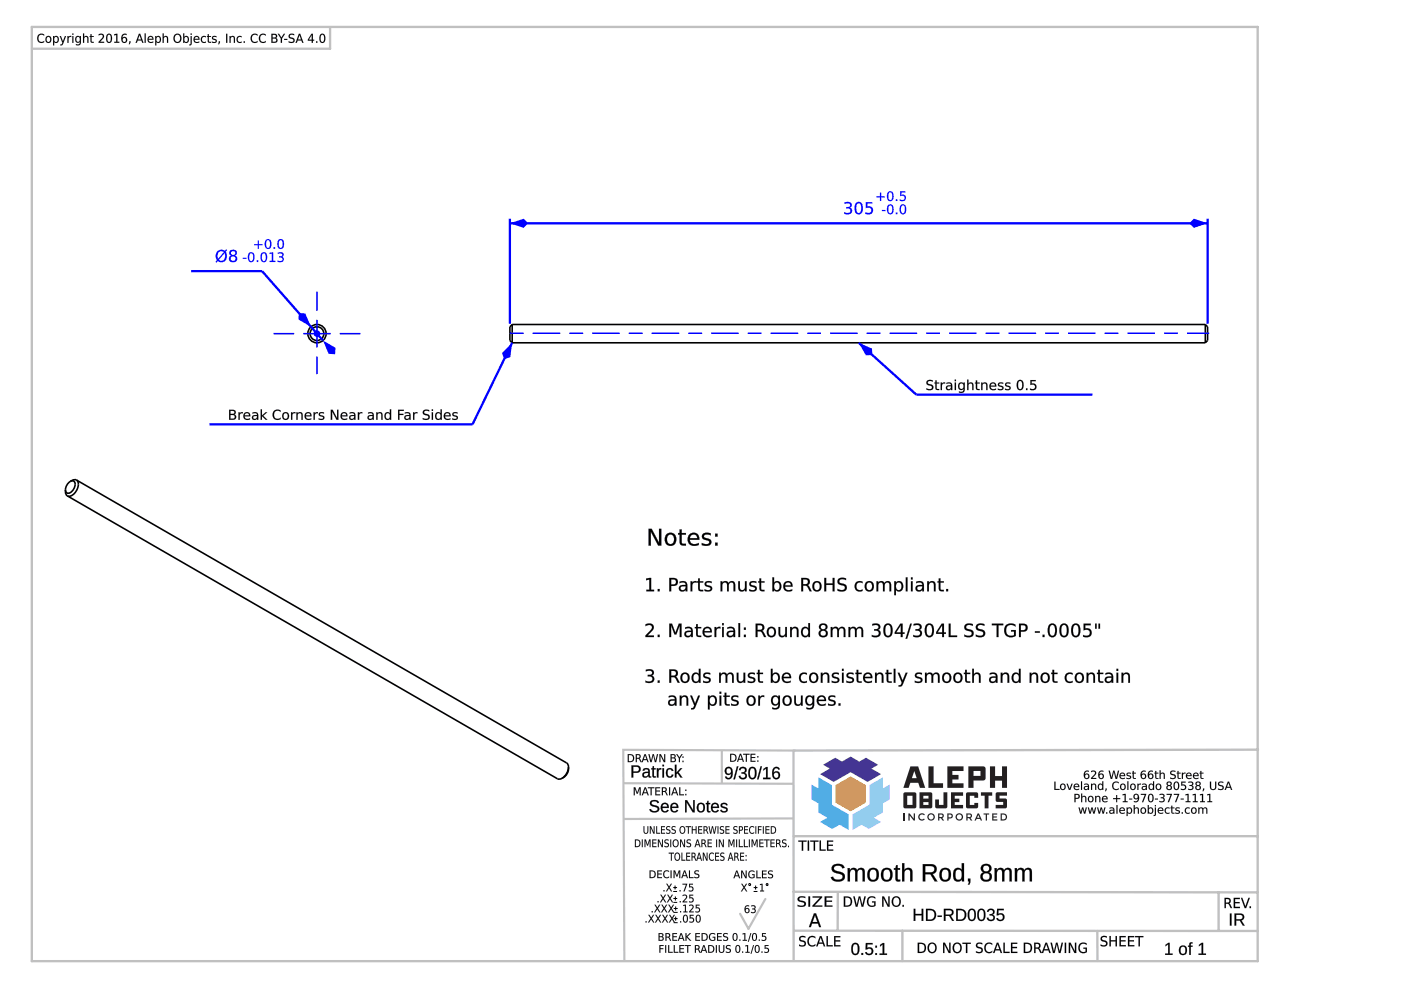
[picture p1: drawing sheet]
<svg xmlns="http://www.w3.org/2000/svg" width="297mm" height="210mm" viewBox="0 0 297 210" stroke-linecap="round" stroke-linejoin="round" font-family="sans-serif">
<g fill="none" stroke="#000" stroke-width=".34">
<path d="M108.6 68.8v3.9M108.6 68.8l-.5 .5v2.9l.5 .5M108.6 68.8h146.9M108.6 72.7h146.9M255.5 68.8v3.9M255.5 68.8l.5 .5v2.9l-.5 .5M13.9 103.9l.1 .9 .3 .3M14.3 105.1l103.9 60 .4 .1 .6-.2M14.9 102.1a.63 .63 0 0 1 .7-.1 .63 .63 0 0 1 .3 .7 1.92 1.92 0 0 1-1.6 1.9l-.4-.4v-.3M14.9 102.1a2.26 2.26 0 0 0-1 1.8M16.2 101.8a2.19 2.19 0 0 1-.7 3.1 1.1 1.1 0 0 1-1.2 .2M16.2 101.8l-.4-.1-.9 .4"/>
<path d="M16.2 101.8l103.9 60 .3 .3 .1 .5M120.5 162.6l-.4 1.4-.9 1M120.5 162.6v.4a2.31 2.31 0 0 1-1.3 2"/>
<circle cx="67.2" cy="70.7" r="1.94"/>
<circle cx="67.2" cy="70.7" r="1.45"/>
</g>
<path d="M108.1 46.4v22.2M108.1 47.3h147.9M256 46.4v22.2" fill="none" stroke="#00f" stroke-width=".48"/>
<g fill="#00f">
<path d="M252.2 47.3l.9-.9 2.9 .9-2.9 1z"/>
<path d="M108.1 47.3l2.9-.9 1 .9-1 1z"/>
<path d="M179.1 42.9a1.04 1.04 0 0 1 1.5 .6l-.1 .3-.4 .2a.75 .75 0 0 1 .5 1 .75 .75 0 0 1-.9 .5l-.7-.2v-.3a.75 .75 0 0 0 .8 .2 .75 .75 0 0 0 .5-.7l-.3-.3h-.6v-.3h.3a.42 .42 0 0 0 .6-.4 .42 .42 0 0 0-.6-.4l-.6 .1zM181.8 43.2a1.73 1.73 0 0 0 .1 1.9l.2 .1a1.19 1.19 0 0 0 .4-1.7l-.3-.4zM181.6 43a.95 .95 0 0 1 1.1 .1 .95 .95 0 0 1 .2 1 .92 .92 0 0 1-.3 1.2 .92 .92 0 0 1-1.2-.2 2.05 2.05 0 0 1 .2-2.1zM183.6 42.9h1.3v.2h-1v.7a.91 .91 0 0 1 1.2 .9 .91 .91 0 0 1-1.3 .7l-.3-.1v-.3a.7 .7 0 0 0 .9 .1 .7 .7 0 0 0 .2-.9l-.5-.2-.5 .1z"/>
<path d="M179 42.9h.1a1.05 1.05 0 0 1 1.5 .6l-.1 .3-.4 .2a.69 .69 0 0 1 .6 .7 .69 .69 0 0 1-.5 .7l-.5 .1-.7-.2v-.3a.74 .74 0 0 0 .8 .2 .74 .74 0 0 0 .5-.7l-.3-.2-.6-.1v-.3h.3a.4 .4 0 0 0 .5-.4 .4 .4 0 0 0-.5-.4l-.7 .2zM179.1 42.9v.3a.87 .87 0 0 1 1.2 .3 .61 .61 0 0 1-.9 .4v.3a.58 .58 0 0 1 .9 .4 .58 .58 0 0 1-.8 .6l-.5-.2v.3a1.1 1.1 0 0 0 1.6-.6l-.1-.4-.4-.3a.65 .65 0 0 0 .4-.8 .65 .65 0 0 0-.9-.4zM181.8 43.2a1.73 1.73 0 0 0 .1 1.9l.2 .1a1.17 1.17 0 0 0 .4-1.6l-.3-.5zM181.8 43.2l.3-.1a1.2 1.2 0 0 1 .5 1.6 .54 .54 0 0 1-.7 .5 .54 .54 0 0 1-.4-.7l.1-1zM181.6 42.9a.96 .96 0 0 1 1.1 .1 .96 .96 0 0 1 .3 1.1 .94 .94 0 0 1-.4 1.2 .94 .94 0 0 1-1.2-.2 2.06 2.06 0 0 1 .2-2.2zM181.6 43a1.74 1.74 0 0 0 .2 2.4 .99 .99 0 0 0 1.1-1.3 .95 .95 0 0 0-.3-1 .95 .95 0 0 0-1-.1zM183.5 42.8h1.4v.4l-1-.1v.7a.93 .93 0 0 1 1.3 .9 .93 .93 0 0 1-1.4 .7h-.4l.1-.4a.69 .69 0 0 0 .9 .1 .69 .69 0 0 0 .2-.9l-.5-.2-.6 .2zM183.6 42.9v1.2a.69 .69 0 0 1 .9 0 .69 .69 0 0 1 .1 1 .69 .69 0 0 1-1 0l-.1-.1v.3a.98 .98 0 0 0 1.2-.1 .98 .98 0 0 0 .1-1.2l-.4-.2h-.5v-.7h1v-.2z"/>
</g>
<g fill="#000">
<path d="M137.5 112.1h.7l1.5 3v-3h.5v3.6h-.6l-1.6-3v3h-.5zM141.6 113.6a.98 .98 0 0 0-.2 1.2 .98 .98 0 0 0 1.2 .4 1.13 1.13 0 0 0-.4-1.9zM141.3 113.3a1.31 1.31 0 0 1 1.7-.1 1.31 1.31 0 0 1 .3 1.7 1.25 1.25 0 0 1-1.6 .8 1.25 1.25 0 0 1-.7-1.7zM144.1 112.3h.4v.7h.9v.4h-.9l.1 1.7 .2 .2h.6v.4l-1-.1-.2-.3-.1-1.9h-.3v-.4h.3zM146.2 113.3a1.23 1.23 0 0 1 1.4-.2 1.23 1.23 0 0 1 .7 1.3h-2a1.18 1.18 0 0 0 1.9 .7v.4a1.5 1.5 0 0 1-2-.2 1.5 1.5 0 0 1 0-2zM146.5 113.5l-.2 .6h1.5a.76 .76 0 0 0-.4-.7 .76 .76 0 0 0-.9 .1zM149.1 113.2a2 2 0 0 1 1.6-.1v.4a1.03 1.03 0 0 0-1.5 .2 1.54 1.54 0 0 0 1.3 .6 .81 .81 0 0 1 .2 1.1 .81 .81 0 0 1-1 .3l-.9-.1v-.5l.3 .2a.96 .96 0 0 0 1.3-.3 1.51 1.51 0 0 0-1.3-.7l-.3-.6zM151.6 115.1h.5v.6h-.5zM151.6 113.2h.5v.6h-.5z"/>
<path d="M137.5 112.1h.7l1.5 3v-3h.5v3.6h-.7l-1.5-3v3h-.5zM137.5 112.1v3.6h.5v-3.1l1.6 3.1h.6v-3.6h-.5l.1 3.1-1.6-3.1zM141.8 113.5a1.1 1.1 0 0 0 .4 1.8 1.05 1.05 0 0 0 .7-1 1.05 1.05 0 0 0-.7-1zM141.6 113.6a.79 .79 0 0 1 1-.2 .79 .79 0 0 1 .3 .9 .81 .81 0 0 1-.7 1.1 .81 .81 0 0 1-.8-1.1zM141.3 113.3a1.33 1.33 0 0 1 1.7-.1 1.33 1.33 0 0 1 .3 1.7 1.27 1.27 0 0 1-1.6 .8 1.27 1.27 0 0 1-.8-1.7zM141.3 113.3a1.35 1.35 0 0 0-.2 1.8 1.35 1.35 0 0 0 1.8 .4 1.38 1.38 0 0 0 .4-1.7 1.38 1.38 0 0 0-1.6-.7zM144.1 112.2h.5l-.1 .8h1v.4h-1l.1 1.7 .2 .2h.7v.4a.99 .99 0 0 1-1.4-.9v-1.4h-.4v-.4h.4zM144.1 112.3v.7h-.3v.4l.3-.1 .1 2 .3 .3 .9 .1v-.4l-.8-.1-.1-.4v-1.5l.9 .1v-.4h-.9v-.7zM146.1 113.3a1.24 1.24 0 0 1 1.6-.3 1.24 1.24 0 0 1 .6 1.5l-2-.1a1.17 1.17 0 0 0 1.9 .7v.5a1.53 1.53 0 0 1-2-.3 1.53 1.53 0 0 1-.1-2zM146.2 113.4a1.47 1.47 0 0 0 0 1.9 1.47 1.47 0 0 0 1.9 .2l.1-.4a1.2 1.2 0 0 1-2-.7h2a1.2 1.2 0 0 0-.6-1.3 1.2 1.2 0 0 0-1.4 .3zM146.5 113.5l-.2 .6h1.5a.73 .73 0 0 0-.4-.7 .73 .73 0 0 0-.9 .1zM146.5 113.5a.76 .76 0 0 1 .9-.2 .76 .76 0 0 1 .4 .8h-1.6zM149.1 113.1a1.93 1.93 0 0 1 1.6 0v.4a1.02 1.02 0 0 0-1.4 .2l.1 .2 .6 .3a.83 .83 0 0 1 .9 .9 .83 .83 0 0 1-1.2 .7l-.9-.2v-.5l.3 .1a.94 .94 0 0 0 1.3-.2l-.2-.3-.6-.2a.75 .75 0 0 1-.8-.5 .75 .75 0 0 1 .3-.9zM149.1 113.2a.77 .77 0 0 0-.2 .9 .77 .77 0 0 0 .8 .4 .48 .48 0 0 1 .7 .5 .48 .48 0 0 1-.7 .4l-.9-.3v.5a1.62 1.62 0 0 0 2-.4 .89 .89 0 0 0-1-1.1 .45 .45 0 0 1-.6-.4 .45 .45 0 0 1 .7-.4l.8 .2v-.4a1.97 1.97 0 0 0-1.6 .1zM151.6 115h.6v.7h-.6zM151.6 115.1v.6h.5v-.6zM151.6 113.1h.6v.7h-.6zM151.6 113.2v.6h.5v-.6z"/>
<path d="M137 122.7l1-.2v2.5h.7v.4h-1.7v-.4h.7v-2.1l-.7 .1zM139.5 124.9h.4v.5h-.4zM142.3 122.9v1h.5a.53 .53 0 0 0 .5-.5 .53 .53 0 0 0-.5-.5zM141.9 122.5a1.7 1.7 0 0 1 1.7 .4 .86 .86 0 0 1 0 1 .86 .86 0 0 1-.8 .3h-.5v1.2h-.4zM144.4 124.4a.48 .48 0 0 0 .2 .7 .48 .48 0 0 0 .7-.3l.1-.5zM144.1 123.3a1.03 1.03 0 0 1 1.6 .9v1.2h-.3v-.4a.75 .75 0 0 1-1 .4 .75 .75 0 0 1-.4-.9 .75 .75 0 0 1 .9-.5h.5a.76 .76 0 0 0-1.3-.3zM146.4 123.2h.4v.4l.4-.4h.5v.4a.62 .62 0 0 0-.7 0 .62 .62 0 0 0-.2 .6v1.2h-.4zM148 122.6h.4v.6h.7v.3h-.7v1.4l.1 .2h.6v.3l-.8-.1-.2-.2-.1-1.6h-.2v-.3h.2zM149.6 123.4l.4-.2 .7 .1h.2v.3a.83 .83 0 0 0-1.2 .2l.3 .3a.86 .86 0 0 1 1 .9 1.2 1.2 0 0 1-1.6 .3v-.4a.87 .87 0 0 0 1.2-.1l-.1-.3a.95 .95 0 0 1-1.1-.9zM152.8 123.2h.3v.4a.73 .73 0 0 1 .7-.4 .73 .73 0 0 1 .6 .5 .75 .75 0 0 1 1-.5 .75 .75 0 0 1 .5 .9v1.3h-.4v-1.3a.53 .53 0 0 0-.5-.6 .53 .53 0 0 0-.5 .7v1.2h-.3v-1.3a.53 .53 0 0 0-.6-.6 .53 .53 0 0 0-.5 .7v1.2h-.3zM156.5 123.2h.4v1.3a.55 .55 0 0 0 .6 .6 .55 .55 0 0 0 .5-.7v-1.2h.3v2.2h-.3v-.4a.77 .77 0 0 1-1 .4 .77 .77 0 0 1-.5-.9zM159.1 123.4l.3-.2 .8 .1h.2v.3a.83 .83 0 0 0-1.2 .2l.2 .3a.86 .86 0 0 1 1 .9 1.2 1.2 0 0 1-1.6 .3v-.4a.87 .87 0 0 0 1.3-.1l-.2-.3a.95 .95 0 0 1-1-.9zM161 122.6h.4v.6h.7v.3h-.7v1.4l.1 .2h.6v.3l-.8-.1-.2-.2-.1-1.6h-.2v-.3h.2zM164.4 123.6a.8 .8 0 0 0-.3 1 .8 .8 0 0 0 .9 .4 .8 .8 0 0 0 .3-1 .8 .8 0 0 0-.9-.4zM163.8 122.4h.3v1.2a.87 .87 0 0 1 1.1-.3 .87 .87 0 0 1 .5 1 .87 .87 0 0 1-.5 1 .87 .87 0 0 1-1.1-.3v.4h-.3zM166.3 123.5a.98 .98 0 0 1 1.2-.2 .98 .98 0 0 1 .5 1.1h-1.6a.91 .91 0 0 0 1.6 .5v.4a1.2 1.2 0 0 1-1.6-.2 1.2 1.2 0 0 1-.1-1.6zM166.6 123.7l-.2 .4h1.3a.61 .61 0 0 0-.4-.6 .61 .61 0 0 0-.7 .2zM169.9 122.5h.8a.79 .79 0 0 1 1 .6 .79 .79 0 0 1-.5 .9l.4 .4 .5 1h-.4l-.6-1.1-.4-.1h-.4v1.2h-.4zM170.3 122.9v1h.4a.5 .5 0 0 0 .6-.5 .5 .5 0 0 0-.6-.5zM172.8 123.7a.78 .78 0 0 0-.2 1 .78 .78 0 0 0 .9 .3 .8 .8 0 0 0 .3-1 .8 .8 0 0 0-.9-.4zM172.1 124.3a1.1 1.1 0 0 1 2.2 0 1.1 1.1 0 0 1-2.2 0zM174.8 122.5h.4v1.2h1.3v-1.2h.4v2.9h-.4v-1.4h-1.3v1.4h-.4zM177.8 122.7l.5-.2h.7l.4 .1v.4a.8 .8 0 0 0-.9-.2 .8 .8 0 0 0-.5 .6l.2 .2a1.36 1.36 0 0 1 1.3 1 1.28 1.28 0 0 1-1.9 .6v-.4l.3 .2a.76 .76 0 0 0 .8 .1 .76 .76 0 0 0 .4-.7l-.2-.2a1.37 1.37 0 0 1-1.3-.9zM181.5 123.5l.5-.3h.4l.5 .1v.4a.82 .82 0 0 0-1.1 .1 .82 .82 0 0 0 0 1.1 .82 .82 0 0 0 1.1 .1v.3a1.14 1.14 0 0 1-1.5-.3 1.14 1.14 0 0 1 .1-1.5zM183.9 123.7a.78 .78 0 0 0-.2 1 .78 .78 0 0 0 .9 .3 .8 .8 0 0 0 .3-1 .8 .8 0 0 0-.9-.4zM183.2 124.3a1.1 1.1 0 0 1 2.2 0 1.1 1.1 0 0 1-2.2 0zM185.8 123.2h.4v.4a.73 .73 0 0 1 .7-.4 .73 .73 0 0 1 .6 .5 .75 .75 0 0 1 .9-.5 .75 .75 0 0 1 .5 .9v1.3h-.3v-1.3a.53 .53 0 0 0-.6-.6 .53 .53 0 0 0-.4 .7v1.2h-.4v-1.3a.53 .53 0 0 0-.5-.6 .53 .53 0 0 0-.5 .7v1.2h-.4zM189.6 123.2h.4v.4a.87 .87 0 0 1 1-.3 .87 .87 0 0 1 .5 1 .87 .87 0 0 1-.5 1 .87 .87 0 0 1-1-.3v1.2h-.4zM190.2 123.6a.8 .8 0 0 0-.3 1 .8 .8 0 0 0 1 .4 .8 .8 0 0 0 .3-1 .8 .8 0 0 0-1-.4zM192.1 122.4h.3v3h-.3zM193.1 123.2h.4v2.2h-.4zM193.1 122.4h.4v.5h-.4zM194.6 124.4a.48 .48 0 0 0 .2 .7 .48 .48 0 0 0 .7-.3v-.5zM194.3 123.3a1.03 1.03 0 0 1 1.6 .9v1.2h-.4v-.4a.75 .75 0 0 1-.9 .4 .75 .75 0 0 1-.5-.9 .75 .75 0 0 1 1-.5h.4a.76 .76 0 0 0-1.2-.3zM196.6 123.2h.3v.4a.77 .77 0 0 1 1-.4 .77 .77 0 0 1 .5 .9v1.3h-.4v-1.3a.55 .55 0 0 0-.6-.6 .55 .55 0 0 0-.5 .7v1.2h-.3zM199 122.6h.4v.6h.7v.3h-.7v1.4l.2 .2h.5v.3l-.8-.1-.2-.2-.1-1.6h-.2v-.3h.2zM200.6 124.9h.4v.5h-.4z"/>
<path d="M137 122.7l1.1-.2-.1 2.5h.7v.4h-1.7v-.4h.7v-2.1l-.7 .1zM137 122.7v.3l.7-.1v2.2l-.7-.1v.4h1.7v-.4l-.7 .1v-2.6zM139.4 124.9h.5v.5h-.5zM139.5 124.9v.5h.4v-.5zM142.3 122.9v1h.5a.51 .51 0 0 0 .5-.5 .51 .51 0 0 0-.5-.5zM142.3 122.8h.5a.55 .55 0 0 1 .5 .6 .55 .55 0 0 1-.5 .5h-.5zM141.9 122.5a1.72 1.72 0 0 1 1.7 .4 .88 .88 0 0 1 0 1 .88 .88 0 0 1-.8 .4l-.5-.1v1.2h-.4zM141.9 122.5v2.9h.4v-1.2a1 1 0 0 0 1.4-1.1l-.2-.3a2.04 2.04 0 0 0-1.6-.2zM144.5 124.4a.47 .47 0 0 0 .1 .7 .47 .47 0 0 0 .7-.3l.1-.5zM144.4 124.4l1-.1a.6 .6 0 0 1-.4 .7 .6 .6 0 0 1-.7-.3zM144.1 123.3a1.16 1.16 0 0 1 1.6 .6v1.5h-.3v-.4a.76 .76 0 0 1-1 .5 .76 .76 0 0 1-.4-1 .76 .76 0 0 1 .9-.5h.5a.77 .77 0 0 0-1.3-.3zM144.1 123.3v.3a.75 .75 0 0 1 .8-.2 .75 .75 0 0 1 .5 .6 1.02 1.02 0 0 0-1.4 .7 .76 .76 0 0 0 .6 .7 .76 .76 0 0 0 .8-.4v.4h.3a2.35 2.35 0 0 0-.2-2l-.7-.2zM146.4 123.2h.4v.4l.2-.3 .7-.1v.4a.6 .6 0 0 0-.7 0 .6 .6 0 0 0-.2 .6v1.2h-.4zM146.4 123.2v2.2h.4l-.1-1.2a.62 .62 0 0 1 .3-.6 .62 .62 0 0 1 .7 0l-.1-.4a.79 .79 0 0 0-.9 .4l.1-.4zM148 122.6h.4v.6h.7v.3h-.7v1.4l.2 .1 .5 .1v.3a.79 .79 0 0 1-1.1-.7v-1.2h-.3v-.3h.3zM148 122.6v.7l-.2-.1v.3h.2l.1 1.6 .2 .2 .8 .1v-.3l-.7-.1-.1-.3v-1.2h.8v-.3l-.8 .1 .1-.7zM149.6 123.3l.4-.1h.7l.2 .1v.4a.89 .89 0 0 0-1.1 .1l.5 .4a.67 .67 0 0 1 .7 .7 .67 .67 0 0 1-.9 .5l-.7-.1v-.4a.94 .94 0 0 0 1.2-.1l-.1-.2-.5-.2a.6 .6 0 0 1-.6-.4 .6 .6 0 0 1 .2-.7zM149.6 123.4a.61 .61 0 0 0-.1 .7 .61 .61 0 0 0 .6 .3 .36 .36 0 0 1 .5 .3 .36 .36 0 0 1-.2 .4l-1-.2v.4a1.07 1.07 0 0 0 1.6-.5l-.3-.5-1-.4a.66 .66 0 0 1 .5-.5 .66 .66 0 0 1 .7 .2v-.3l-.3-.1zM152.8 123.2h.4l-.1 .4a.73 .73 0 0 1 .7-.4 .73 .73 0 0 1 .7 .4l-.1 .1a.76 .76 0 0 1 1-.5 .76 .76 0 0 1 .5 .9v1.3h-.4v-1.3a.51 .51 0 0 0-.5-.6 .51 .51 0 0 0-.5 .7v1.2h-.4v-1.3a.51 .51 0 0 0-.5-.6 .51 .51 0 0 0-.4 .7v1.2h-.4zM152.8 123.2v2.2h.3v-1.2a.54 .54 0 0 1 .5-.7 .54 .54 0 0 1 .6 .6v1.3h.3v-1.2a.54 .54 0 0 1 .5-.7 .54 .54 0 0 1 .5 .6v1.3h.4v-1.3a.74 .74 0 0 0-.6-.9 .74 .74 0 0 0-.9 .5 .71 .71 0 0 0-.6-.5 .71 .71 0 0 0-.7 .4v-.4zM156.5 123.2h.4v1.3a.53 .53 0 0 0 .6 .6 .53 .53 0 0 0 .4-.7v-1.2h.4v2.2h-.4l.1-.4a.78 .78 0 0 1-1 .4 .78 .78 0 0 1-.5-.9zM156.5 123.2v1.3a.75 .75 0 0 0 .6 .9 .75 .75 0 0 0 .9-.4v.4h.3v-2.2h-.3v1.2a.57 .57 0 0 1-.5 .7 .57 .57 0 0 1-.6-.6v-1.3zM159.1 123.3l.3-.1h.8l.2 .1v.4a.89 .89 0 0 0-1.2 .1l.6 .4a.67 .67 0 0 1 .7 .7 .67 .67 0 0 1-.9 .5l-.8-.1v-.4a.94 .94 0 0 0 1.3-.1l-.1-.2-.5-.2a.6 .6 0 0 1-.6-.4 .6 .6 0 0 1 .2-.7zM159.1 123.4a.61 .61 0 0 0-.1 .7 .61 .61 0 0 0 .6 .3 .36 .36 0 0 1 .5 .3 .36 .36 0 0 1-.3 .4l-1-.2 .1 .4a1.07 1.07 0 0 0 1.5-.5l-.2-.5-1-.4a.66 .66 0 0 1 .5-.5 .66 .66 0 0 1 .7 .2v-.3l-.4-.1zM161 122.6h.4v.6h.7v.3h-.7v1.4l.2 .1 .5 .1v.3a.79 .79 0 0 1-1.1-.7v-1.2h-.3v-.3h.3zM161 122.6v.7l-.2-.1v.3h.2l.1 1.6 .2 .2 .8 .1v-.3l-.7-.1-.1-.3v-1.2h.8v-.3l-.8 .1 .1-.7zM164.4 123.6a.78 .78 0 0 0-.3 1 .78 .78 0 0 0 .9 .4 .78 .78 0 0 0 .3-1 .78 .78 0 0 0-.9-.4zM164.4 123.6a.82 .82 0 0 1 1 .5 .82 .82 0 0 1-.5 1 .86 .86 0 0 1-.8-.6 .86 .86 0 0 1 .3-.9zM163.7 122.4h.4v1.2a.8 .8 0 0 1 .8-.4 .8 .8 0 0 1 .7 .5 1.06 1.06 0 0 1 0 1.3 1.06 1.06 0 0 1-1.2 .3l-.3-.3v.4h-.4zM163.8 122.4v3h.3v-.4a.85 .85 0 0 0 1.1 .3 .85 .85 0 0 0 .4-1 .85 .85 0 0 0-.4-1 .85 .85 0 0 0-1.1 .3v-1.2zM166.3 123.5a.99 .99 0 0 1 1.3-.2 .99 .99 0 0 1 .4 1.1h-1.5a.89 .89 0 0 0 .6 .7 .89 .89 0 0 0 .9-.2v.4a1.22 1.22 0 0 1-1.6-.2 1.22 1.22 0 0 1-.1-1.6zM166.4 123.5a1.18 1.18 0 0 0 0 1.6 1.18 1.18 0 0 0 1.5 .1l.1-.3a.91 .91 0 0 1-1 .2 .91 .91 0 0 1-.6-.7h1.6a.96 .96 0 0 0-.5-1.1 .96 .96 0 0 0-1.1 .2zM166.7 123.7l-.3 .4h1.3a.59 .59 0 0 0-.4-.6 .59 .59 0 0 0-.6 .2zM166.6 123.6a.61 .61 0 0 1 .7-.1 .61 .61 0 0 1 .4 .6h-1.3zM169.9 122.5h.8a.81 .81 0 0 1 1 .6 .81 .81 0 0 1-.5 1l.4 .2 .5 1.1h-.4l-.7-1.1-.7-.1v1.2h-.4zM169.9 122.5v2.9h.4l-.1-1.2h.9l.6 1.2h.4l-.5-1-.4-.4a.77 .77 0 0 0 .5-.9 .77 .77 0 0 0-1-.5zM170.3 122.9v1l.4-.1a.49 .49 0 0 0 .6-.4 .49 .49 0 0 0-.6-.5zM170.2 122.8h.5a.52 .52 0 0 1 .6 .6 .52 .52 0 0 1-.6 .5h-.5zM172.9 123.6a.78 .78 0 0 0-.3 1 .78 .78 0 0 0 .9 .4 .78 .78 0 0 0 .3-1 .78 .78 0 0 0-.9-.4zM172.8 123.7a.69 .69 0 0 1 .9-.1 .69 .69 0 0 1 .1 .9 .63 .63 0 0 1-.7 .6 .63 .63 0 0 1-.5-.8zM172.1 124.3a1.1 1.1 0 0 1 2.2 0 1.1 1.1 0 0 1-2.2 0zM172.2 124.3a1.05 1.05 0 0 0 2.1 0 1.05 1.05 0 0 0-2.1 0zM174.8 122.5h.4v1.2h1.3v-1.2h.4v2.9h-.4v-1.4h-1.3v1.4h-.4zM174.8 122.5v2.9h.4l-.1-1.4h1.5l-.1 1.4h.4v-2.9h-.4l.1 1.2h-1.5l.1-1.2zM177.8 122.7a1.81 1.81 0 0 1 1.6-.1v.4a.79 .79 0 0 0-.9-.2 .79 .79 0 0 0-.5 .6l.7 .3a.86 .86 0 0 1 .9 1 .86 .86 0 0 1-1.1 .7 .63 .63 0 0 1-1-.6h.1a.99 .99 0 0 0 1.5-.2l-.1-.3-.4-.2a.84 .84 0 0 1-.9-.4 .84 .84 0 0 1 .1-1zM177.8 122.7a.76 .76 0 0 0-.2 .9 .76 .76 0 0 0 .8 .4v.1a.58 .58 0 0 1 .8 .5 .58 .58 0 0 1-.9 .5l-.7-.3v.4a1.52 1.52 0 0 0 1.9-.4 .94 .94 0 0 0-1-1.1 .49 .49 0 0 1-.6-.5 .49 .49 0 0 1 .7-.4l.8 .2v-.4l-.4-.1h-.7zM181.5 123.5a1.28 1.28 0 0 1 1.4-.2v.4a.8 .8 0 0 0-1.1 .1 .8 .8 0 0 0 0 1.1 .8 .8 0 0 0 1.1 0v.1a.58 .58 0 0 1-.3 .5 .58 .58 0 0 1-.7-.1 1.2 1.2 0 0 1-.4-1.9zM181.5 123.5a1.12 1.12 0 0 0-.1 1.5 1.12 1.12 0 0 0 1.5 .3v-.3a.83 .83 0 0 1-1.1-.1 .83 .83 0 0 1 0-1.2 .83 .83 0 0 1 1.1 0v-.4a1.39 1.39 0 0 0-1.4 .2zM184 123.6a.78 .78 0 0 0-.3 1 .78 .78 0 0 0 .9 .4 .78 .78 0 0 0 .3-1 .78 .78 0 0 0-.9-.4zM183.8 123.7a.69 .69 0 0 1 1-.1 .69 .69 0 0 1 .1 .9 .63 .63 0 0 1-.7 .6 .63 .63 0 0 1-.5-.8zM183.2 124.3a1.1 1.1 0 0 1 2.2 0 1.1 1.1 0 0 1-2.2 0zM183.3 124.3a1.05 1.05 0 0 0 2.1 0 1.05 1.05 0 0 0-2.1 0zM185.8 123.2h.4v.4a.73 .73 0 0 1 .7-.4 .73 .73 0 0 1 .6 .4v.1a.76 .76 0 0 1 .9-.5 .76 .76 0 0 1 .6 .9v1.3h-.4v-1.3a.51 .51 0 0 0-.6-.6 .51 .51 0 0 0-.4 .7v1.2h-.4v-1.3a.51 .51 0 0 0-.5-.6 .51 .51 0 0 0-.5 .7v1.2h-.4zM185.8 123.2v2.2h.4v-1.2a.54 .54 0 0 1 .5-.7 .54 .54 0 0 1 .5 .6v1.3h.4l-.1-1.2a.54 .54 0 0 1 .5-.7 .54 .54 0 0 1 .6 .6v1.3h.3v-1.3a.74 .74 0 0 0-.5-.9 .74 .74 0 0 0-.9 .5 .71 .71 0 0 0-.6-.5 .71 .71 0 0 0-.7 .4v-.4zM189.6 123.2h.4v.4a.8 .8 0 0 1 .7-.4 .8 .8 0 0 1 .7 .5 1.06 1.06 0 0 1 0 1.3 1.06 1.06 0 0 1-1.2 .3l-.3-.2 .1 1.1h-.4zM189.6 123.2v3h.4l-.1-1.2a.85 .85 0 0 0 1.1 .3 .85 .85 0 0 0 .5-1 .85 .85 0 0 0-.5-1 .85 .85 0 0 0-1.1 .3l.1-.4zM190.2 123.6a.78 .78 0 0 0-.3 1 .78 .78 0 0 0 1 .4 .78 .78 0 0 0 .3-1 .78 .78 0 0 0-1-.4zM190.2 123.6a.82 .82 0 0 1 1 .5 .82 .82 0 0 1-.5 1 .86 .86 0 0 1-.8-.6 .86 .86 0 0 1 .3-.9zM192 122.4h.4v3h-.4zM192.1 122.4v3h.3v-3zM193.1 123.2h.4v2.2h-.4zM193.1 123.2v2.2h.4v-2.2zM193.1 122.4h.4v.5h-.4zM193.1 122.4v.5h.4v-.5zM194.6 124.4a.47 .47 0 0 0 .2 .7 .47 .47 0 0 0 .6-.3l.1-.5zM194.6 124.4l.9-.1a.6 .6 0 0 1-.3 .7 .6 .6 0 0 1-.8-.3zM194.2 123.3a1.16 1.16 0 0 1 1.7 .6v1.5h-.4v-.4a.76 .76 0 0 1-.9 .5 .76 .76 0 0 1-.5-1 .76 .76 0 0 1 1-.5h.4a.77 .77 0 0 0-1.3-.3zM194.3 123.3l-.1 .3a.75 .75 0 0 1 .8-.2 .75 .75 0 0 1 .6 .6 1.02 1.02 0 0 0-1.5 .7 .76 .76 0 0 0 .7 .7 .76 .76 0 0 0 .8-.4l-.1 .4h.4a2.35 2.35 0 0 0-.2-2l-.7-.2zM196.6 123.2h.4l-.1 .4a.78 .78 0 0 1 1-.4 .78 .78 0 0 1 .5 .9v1.3h-.4v-1.3a.53 .53 0 0 0-.6-.6 .53 .53 0 0 0-.4 .7v1.2h-.4zM196.6 123.2v2.2h.3v-1.2a.57 .57 0 0 1 .5-.7 .57 .57 0 0 1 .6 .6v1.3h.4l-.1-1.3a.75 .75 0 0 0-.5-.9 .75 .75 0 0 0-.9 .4v-.4zM199 122.6h.4v.6h.7v.3h-.7v1.4l.2 .1 .5 .1v.3a.79 .79 0 0 1-1.1-.7v-1.2h-.2v-.3h.2zM199 122.6l.1 .7-.3-.1v.3h.3v1.6l.2 .2 .8 .1v-.3l-.7-.1v-.3v-1.2h.7v-.3l-.7 .1v-.7zM200.6 124.9h.4v.5h-.4zM200.6 124.9v.5h.4v-.5z"/>
<path d="M136.9 132.4a1.07 1.07 0 0 1 1.1-.2 1.07 1.07 0 0 1 .6 1l-.3 .5-1 1h1.3v.4h-1.8v-.4l.6-.6a1.22 1.22 0 0 0 .7-1.5 1.13 1.13 0 0 0-1.2 .2zM139.5 134.6h.4v.5h-.4zM141.9 132.2h.6l.7 2 .7-2h.6v2.9h-.4v-2.5l-.7 1.9h-.4l-.7-1.9v2.5h-.4zM145.6 134.1a.48 .48 0 0 0 .2 .7 .48 .48 0 0 0 .7-.3v-.5zM145.3 133a1.03 1.03 0 0 1 1.6 .9v1.2h-.4v-.4a.75 .75 0 0 1-.9 .4 .75 .75 0 0 1-.5-.9 .75 .75 0 0 1 1-.5h.4a.76 .76 0 0 0-1.2-.3zM147.6 132.3h.3v.6h.8v.3h-.8l.1 1.4 .1 .2h.6v.3l-.8-.1-.2-.2-.1-1.6h-.3v-.3h.3zM149.2 133.2a.98 .98 0 0 1 1.2-.2 .98 .98 0 0 1 .5 1.1h-1.6a.91 .91 0 0 0 1.5 .5v.4a1.2 1.2 0 0 1-1.5-.2 1.2 1.2 0 0 1-.1-1.6zM149.5 133.4l-.2 .4h1.3a.61 .61 0 0 0-.4-.6 .61 .61 0 0 0-.7 .2zM151.5 132.9h.4v.4l.4-.4h.4v.4a.62 .62 0 0 0-.6 0 .62 .62 0 0 0-.2 .6v1.2h-.4zM153.1 132.9h.4v2.2h-.4zM153.1 132.1h.4v.5h-.4zM154.6 134.1a.48 .48 0 0 0 .2 .7 .48 .48 0 0 0 .6-.3l.1-.5zM154.2 133a1.03 1.03 0 0 1 1.7 .9v1.2h-.4v-.4a.75 .75 0 0 1-.9 .4 .75 .75 0 0 1-.5-.9 .75 .75 0 0 1 .9-.5h.5a.76 .76 0 0 0-1.3-.3zM156.6 132.1h.3v3h-.3zM157.7 134.6h.4v.5h-.4zM157.7 133.1h.4v.4h-.4zM160.2 132.2h.9a.79 .79 0 0 1 .9 .6 .79 .79 0 0 1-.4 .9l.3 .4 .5 1h-.4l-.5-1.1-.5-.1h-.4v1.2h-.4zM160.6 132.6v1h.5a.5 .5 0 0 0 .5-.5 .5 .5 0 0 0-.5-.5zM163.1 133.4a.78 .78 0 0 0-.1 1 .78 .78 0 0 0 .9 .3 .8 .8 0 0 0 .3-1 .8 .8 0 0 0-1-.4zM162.5 134a1.07 1.07 0 0 1 2.1 0 1.07 1.07 0 0 1-2.1 0zM165.1 132.9h.3v1.3a.55 .55 0 0 0 .6 .6 .55 .55 0 0 0 .5-.7v-1.2h.3v2.2h-.3v-.4a.77 .77 0 0 1-.9 .4 .77 .77 0 0 1-.5-.9zM167.5 132.9h.4v.4a.77 .77 0 0 1 .9-.4 .77 .77 0 0 1 .5 .9v1.3h-.3v-1.3a.55 .55 0 0 0-.6-.6 .55 .55 0 0 0-.5 .7v1.2h-.4zM170.1 133.2l.6-.3 .4 .1 .3 .3v-1.2h.3v3h-.3v-.4a.87 .87 0 0 1-1.1 .3 .87 .87 0 0 1-.5-1zM170.5 133.3a.8 .8 0 0 0-.3 1 .8 .8 0 0 0 .9 .4 .8 .8 0 0 0 .3-1 .8 .8 0 0 0-.9-.4zM174 134.3a.58 .58 0 0 0 1.1 0 .58 .58 0 0 0-1.1 0zM173.9 132.4a.89 .89 0 0 1 1-.2 .89 .89 0 0 1 .5 1l-.5 .4a.84 .84 0 0 1 .5 1.1 .84 .84 0 0 1-1.2 .4 .78 .78 0 0 1-.6-.7 .78 .78 0 0 1 .6-.8 .67 .67 0 0 1-.6-.5 .67 .67 0 0 1 .3-.7zM174 132.9a.51 .51 0 0 0 1 0 .51 .51 0 0 0-1 0zM176.1 132.9h.4v.4a.73 .73 0 0 1 .7-.4 .73 .73 0 0 1 .6 .5 .75 .75 0 0 1 .9-.5 .75 .75 0 0 1 .5 .9v1.3h-.3v-1.3a.53 .53 0 0 0-.6-.6 .53 .53 0 0 0-.4 .7v1.2h-.4v-1.3a.53 .53 0 0 0-.5-.6 .53 .53 0 0 0-.5 .7v1.2h-.4zM179.9 132.9h.4v.4a.73 .73 0 0 1 .6-.4 .73 .73 0 0 1 .7 .5 .75 .75 0 0 1 .9-.5 .75 .75 0 0 1 .5 .9v1.3h-.3v-1.3a.53 .53 0 0 0-.6-.6 .53 .53 0 0 0-.5 .7v1.2h-.3v-1.3a.53 .53 0 0 0-.6-.6 .53 .53 0 0 0-.4 .7v1.2h-.4zM184.9 132.3a1.15 1.15 0 0 1 1.7 .6l-.1 .4-.4 .2a.83 .83 0 0 1 .6 1.1 .83 .83 0 0 1-1.1 .5l-.7-.1v-.4a.86 .86 0 0 0 .8 .2 .86 .86 0 0 0 .6-.7l-.3-.3-.7-.1v-.3h.4a.49 .49 0 0 0 .6-.6 .49 .49 0 0 0-.8-.3l-.6 .1zM187.9 132.6a1.92 1.92 0 0 0 .2 2.2h.2a1.32 1.32 0 0 0 .5-1.8l-.3-.5zM187.7 132.4a.97 .97 0 0 1 1.1-.1 .97 .97 0 0 1 .4 1 1.27 1.27 0 0 1-1.2 1.8 1.89 1.89 0 0 1-.3-2.7zM191 132.6l-1 1.5h1zM190.9 132.2h.5v1.9h.4v.3h-.4v.7h-.4v-.7h-1.3v-.4zM193 132.2h.3l-1 3.2h-.3zM193.7 132.3a1.15 1.15 0 0 1 1.7 .6l-.1 .4-.4 .2a.83 .83 0 0 1 .5 1.1 .83 .83 0 0 1-1 .5l-.8-.1v-.4a.86 .86 0 0 0 .9 .2 .86 .86 0 0 0 .6-.7l-.3-.3-.7-.1v-.3h.4a.49 .49 0 0 0 .5-.6 .49 .49 0 0 0-.7-.3l-.6 .1zM196.7 132.6a1.92 1.92 0 0 0 .2 2.2h.1a1.32 1.32 0 0 0 .6-1.8l-.4-.5zM196.5 132.4a.97 .97 0 0 1 1.1-.1 .97 .97 0 0 1 .4 1 1.27 1.27 0 0 1-1.3 1.8 1.89 1.89 0 0 1-.2-2.7zM199.8 132.6l-1 1.5h1zM199.7 132.2h.4v1.9h.4v.3h-.4v.7h-.3v-.7h-1.3v-.4zM201.2 132.2h.3v2.5h1.4v.4h-1.7zM204.7 132.4l.4-.2h.7l.5 .1v.4a.8 .8 0 0 0-.9-.2 .8 .8 0 0 0-.5 .6l.1 .2a1.36 1.36 0 0 1 1.4 1 1.28 1.28 0 0 1-1.9 .6v-.4l.3 .2a.76 .76 0 0 0 .8 .1 .76 .76 0 0 0 .4-.7l-.2-.2a1.37 1.37 0 0 1-1.4-.9zM207.2 132.4l.4-.2h.7l.4 .1v.4a.8 .8 0 0 0-.8-.2 .8 .8 0 0 0-.6 .6l.2 .2a1.36 1.36 0 0 1 1.4 1 1.28 1.28 0 0 1-2 .6v-.4l.3 .2a.76 .76 0 0 0 .8 .1 .76 .76 0 0 0 .4-.7l-.2-.2a1.37 1.37 0 0 1-1.3-.9zM210.3 132.2h2.4v.4h-1v2.5h-.4v-2.5h-1zM213.3 132.6a1.75 1.75 0 0 1 2-.1v.4a1.16 1.16 0 0 0-1.6-.2 1.16 1.16 0 0 0-.2 1.6 1.16 1.16 0 0 0 1.5 .4v-.8h-.6v-.3h1v1.2a1.53 1.53 0 0 1-2.2-.1 1.53 1.53 0 0 1 .1-2.1zM216.4 132.6v1h.5a.53 .53 0 0 0 .6-.5 .53 .53 0 0 0-.6-.5zM216.1 132.2a1.7 1.7 0 0 1 1.7 .4 .86 .86 0 0 1 0 1 .86 .86 0 0 1-.9 .3h-.5v1.2h-.3zM219.4 133.8h1.1v.4h-1.1zM221.1 134.6h.4v.5h-.4zM222.8 132.6a1.92 1.92 0 0 0 .1 2.2h.2a1.32 1.32 0 0 0 .5-1.8l-.3-.5zM222.6 132.4a.97 .97 0 0 1 1-.1 .97 .97 0 0 1 .5 1 1.27 1.27 0 0 1-1.3 1.8 1.89 1.89 0 0 1-.2-2.7zM225.3 132.6a1.92 1.92 0 0 0 .1 2.2h.2a1.32 1.32 0 0 0 .5-1.8l-.3-.5zM225.1 132.4a.97 .97 0 0 1 1-.1 .97 .97 0 0 1 .5 1 1.27 1.27 0 0 1-1.3 1.8 1.89 1.89 0 0 1-.2-2.7zM227.8 132.6a1.92 1.92 0 0 0 .1 2.2h.2a1.32 1.32 0 0 0 .5-1.8l-.3-.5zM227.5 132.4a.97 .97 0 0 1 1.1-.1 .97 .97 0 0 1 .4 1 1.27 1.27 0 0 1-1.2 1.8 1.89 1.89 0 0 1-.3-2.7zM229.7 132.2h1.6v.4h-1.2v.7a1.01 1.01 0 0 1 1.4 .9 1.01 1.01 0 0 1-1.5 .9l-.4-.1v-.4a.84 .84 0 0 0 1 .2 .84 .84 0 0 0 .5-.8 .87 .87 0 0 0-1.4-.3zM232.2 132.2h.3v1.1h-.3zM232.9 132.2h.3v1.1h-.3z"/>
<path d="M136.8 132.4h.1a1.09 1.09 0 0 1 1.1-.2 1.09 1.09 0 0 1 .6 1l-.3 .5-1 1h1.4v.4h-1.9a1.88 1.88 0 0 1 1-1.4 .65 .65 0 0 0 .4-.9 .65 .65 0 0 0-1-.2l-.4 .2zM136.9 132.4v.3a.79 .79 0 0 1 .8-.2 .79 .79 0 0 1 .5 .7l-1.4 1.5v.4h1.8v-.4l-1.3 .1 1-1.1a.9 .9 0 0 0 .1-1.3 .9 .9 0 0 0-1.2-.1zM139.4 134.6h.5v.5h-.5zM139.5 134.6v.5h.4v-.5zM141.9 132.2h.6l.7 2 .7-2h.6v2.9h-.4v-2.5l-.7 1.9h-.4l-.7-1.9v2.5h-.4zM141.9 132.2v2.9h.4v-2.6l.7 2h.4l.7-2v2.6h.4v-2.9h-.6l-.7 2-.7-2zM145.6 134.1a.47 .47 0 0 0 .2 .7 .47 .47 0 0 0 .6-.3l.1-.5zM145.6 134.1l.9-.1a.6 .6 0 0 1-.3 .7 .6 .6 0 0 1-.8-.3zM145.2 133a1.16 1.16 0 0 1 1.7 .6v1.5h-.4v-.4a.76 .76 0 0 1-.9 .5 .76 .76 0 0 1-.5-1 .76 .76 0 0 1 1-.5h.4a.77 .77 0 0 0-1.3-.3zM145.3 133l-.1 .3a.75 .75 0 0 1 .8-.2 .75 .75 0 0 1 .6 .6 1.02 1.02 0 0 0-1.5 .7 .76 .76 0 0 0 .7 .7 .76 .76 0 0 0 .8-.4l-.1 .4h.4a2.35 2.35 0 0 0-.3-2l-.6-.2zM147.6 132.3h.4l-.1 .6h.8v.3h-.8l.1 1.4 .1 .1 .6 .1v.3a.79 .79 0 0 1-1.1-.7v-1.2h-.3v-.3h.3zM147.6 132.3v.7l-.3-.1v.3h.3l.1 1.6 .2 .2 .8 .1v-.3l-.7-.1-.1-.3v-1.2h.8v-.3l-.8 .1v-.7zM149.2 133.2a.99 .99 0 0 1 1.2-.2 .99 .99 0 0 1 .5 1.1h-1.6a.89 .89 0 0 0 .6 .7 .89 .89 0 0 0 1-.2v.4a1.22 1.22 0 0 1-1.7-.2 1.22 1.22 0 0 1 0-1.6zM149.3 133.2a1.18 1.18 0 0 0 0 1.6 1.18 1.18 0 0 0 1.5 .1v-.3a.91 .91 0 0 1-.9 .2 .91 .91 0 0 1-.6-.7h1.6a.96 .96 0 0 0-.5-1.1 .96 .96 0 0 0-1.1 .2zM149.5 133.4l-.2 .4h1.3a.59 .59 0 0 0-.4-.6 .59 .59 0 0 0-.7 .2zM149.5 133.3a.61 .61 0 0 1 .7-.1 .61 .61 0 0 1 .4 .6h-1.3zM151.5 132.9h.4v.4l.2-.3 .7-.1-.1 .4a.6 .6 0 0 0-.6 0 .6 .6 0 0 0-.2 .6v1.2h-.4zM151.5 132.9v2.2h.4l-.1-1.2a.62 .62 0 0 1 .3-.6 .62 .62 0 0 1 .6 0v-.4a.79 .79 0 0 0-.9 .4l.1-.4zM153.1 132.9h.4v2.2h-.4zM153.1 132.9v2.2h.4v-2.2zM153.1 132.1h.4v.5h-.4zM153.1 132.1v.5h.4v-.5zM154.6 134.1a.47 .47 0 0 0 .2 .7 .47 .47 0 0 0 .6-.3l.1-.5zM154.6 134.1l.9-.1a.6 .6 0 0 1-.3 .7 .6 .6 0 0 1-.8-.3zM154.2 133a1.16 1.16 0 0 1 1.6 .6l.1 1.5h-.4v-.4a.76 .76 0 0 1-1 .5 .76 .76 0 0 1-.4-1 .76 .76 0 0 1 .9-.5h.5a.77 .77 0 0 0-1.3-.3zM154.2 133v.3a.75 .75 0 0 1 .8-.2 .75 .75 0 0 1 .5 .6 1.02 1.02 0 0 0-1.4 .7 .76 .76 0 0 0 .6 .7 .76 .76 0 0 0 .8-.4v.4h.3a2.35 2.35 0 0 0-.2-2l-.7-.2zM156.5 132.1h.4v3h-.4zM156.6 132.1v3h.3v-3zM157.7 134.6h.5v.5h-.5zM157.7 134.6v.5h.4v-.5zM157.7 133h.5v.6h-.5zM157.7 133.1v.4h.4v-.4zM160.2 132.2h.9a.81 .81 0 0 1 .9 .6 .81 .81 0 0 1-.4 1l.3 .2 .6 1.1h-.5l-.6-1.1-.8-.1v1.2h-.4zM160.2 132.2v2.9h.4v-1.2h.8l.6 1.2h.4l-.5-1-.4-.4a.77 .77 0 0 0 .5-.9 .77 .77 0 0 0-.9-.5zM160.6 132.6v1l.5-.1a.49 .49 0 0 0 .5-.4 .49 .49 0 0 0-.5-.5zM160.6 132.5h.5a.52 .52 0 0 1 .6 .6 .52 .52 0 0 1-.6 .5h-.5zM163.2 133.3a.78 .78 0 0 0-.3 1 .78 .78 0 0 0 1 .4 .78 .78 0 0 0 .3-1 .78 .78 0 0 0-1-.4zM163.1 133.4a.69 .69 0 0 1 .9-.1 .69 .69 0 0 1 .2 .9 .63 .63 0 0 1-.8 .6 .63 .63 0 0 1-.5-.8zM162.5 134a1.09 1.09 0 0 1 2.1 0 1.09 1.09 0 0 1-2.1 0zM162.5 134a1.05 1.05 0 0 0 2.1 0 1.05 1.05 0 0 0-2.1 0zM165 132.9h.4v1.3a.53 .53 0 0 0 .6 .6 .53 .53 0 0 0 .5-.7v-1.2h.4v2.2h-.4v-.4a.78 .78 0 0 1-1 .4 .78 .78 0 0 1-.5-.9zM165.1 132.9v1.3a.75 .75 0 0 0 .5 .9 .75 .75 0 0 0 .9-.4v.4h.3v-2.2h-.3v1.2a.57 .57 0 0 1-.5 .7 .57 .57 0 0 1-.6-.6v-1.3zM167.5 132.9h.4v.4a.78 .78 0 0 1 .9-.4 .78 .78 0 0 1 .5 .9v1.3h-.4v-1.3a.53 .53 0 0 0-.5-.6 .53 .53 0 0 0-.5 .7v1.2h-.4zM167.5 132.9v2.2h.4v-1.2a.57 .57 0 0 1 .5-.7 .57 .57 0 0 1 .6 .6v1.3h.3v-1.3a.75 .75 0 0 0-.5-.9 .75 .75 0 0 0-.9 .4v-.4zM170.1 133.2a.79 .79 0 0 1 1.3 .1v-1.2h.3v3h-.3v-.4a.8 .8 0 0 1-.8 .4 .8 .8 0 0 1-.7-.5l-.1-.9zM170.1 133.2a1.07 1.07 0 0 0-.2 1.3 1.07 1.07 0 0 0 1.2 .5l.3-.3v.4h.3v-3h-.3v1.2a.77 .77 0 0 0-1.3-.1zM170.5 133.3a.78 .78 0 0 0-.3 1 .78 .78 0 0 0 .9 .4 .78 .78 0 0 0 .3-1 .78 .78 0 0 0-.9-.4zM170.5 133.3a.82 .82 0 0 1 1 .5 .82 .82 0 0 1-.5 1 .86 .86 0 0 1-.9-.6 .86 .86 0 0 1 .4-.9zM174 134.3a.56 .56 0 0 0 1.1 0 .56 .56 0 0 0-1.1 0zM173.9 134.3a.6 .6 0 0 1 1.2 0 .6 .6 0 0 1-1.2 0zM173.9 132.4a.91 .91 0 0 1 1.1-.2 .91 .91 0 0 1 .4 1l-.5 .4a.79 .79 0 0 1 .6 .8 .79 .79 0 0 1-.7 .7 .86 .86 0 0 1-1.2-.4 .86 .86 0 0 1 .5-1.2l.1 .1a.67 .67 0 0 1-.6-.5 .67 .67 0 0 1 .3-.7zM173.9 132.4a.66 .66 0 0 0-.2 .7 .66 .66 0 0 0 .5 .5 .82 .82 0 0 0-.6 1.1 .82 .82 0 0 0 1.2 .4 .76 .76 0 0 0 .7-.8 .76 .76 0 0 0-.7-.7 .7 .7 0 0 0 .6-.9 .7 .7 0 0 0-.9-.5zM174 132.9a.5 .5 0 0 0 1 0 .5 .5 0 0 0-1 0zM174 133a.55 .55 0 0 1 1.1 0 .55 .55 0 0 1-1.1 0zM176.1 132.9h.4v.4a.73 .73 0 0 1 .7-.4 .73 .73 0 0 1 .6 .4v.1a.76 .76 0 0 1 .9-.5 .76 .76 0 0 1 .6 .9v1.3h-.4v-1.3a.51 .51 0 0 0-.6-.6 .51 .51 0 0 0-.4 .7v1.2h-.4v-1.3a.51 .51 0 0 0-.5-.6 .51 .51 0 0 0-.5 .7v1.2h-.4zM176.1 132.9v2.2h.4v-1.2a.54 .54 0 0 1 .5-.7 .54 .54 0 0 1 .5 .6v1.3h.4l-.1-1.2a.54 .54 0 0 1 .5-.7 .54 .54 0 0 1 .6 .6v1.3h.3v-1.3a.74 .74 0 0 0-.5-.9 .74 .74 0 0 0-.9 .5 .71 .71 0 0 0-.6-.5 .71 .71 0 0 0-.7 .4v-.4zM179.9 132.9h.4v.4a.73 .73 0 0 1 .6-.4 .73 .73 0 0 1 .7 .4v.1a.76 .76 0 0 1 .9-.5 .76 .76 0 0 1 .5 .9v1.3h-.4v-1.3a.51 .51 0 0 0-.5-.6 .51 .51 0 0 0-.5 .7v1.2h-.3v-1.3a.51 .51 0 0 0-.6-.6 .51 .51 0 0 0-.4 .7v1.2h-.4zM179.9 132.9v2.2h.4l-.1-1.2a.54 .54 0 0 1 .5-.7 .54 .54 0 0 1 .6 .6v1.3h.3v-1.2a.54 .54 0 0 1 .5-.7 .54 .54 0 0 1 .6 .6v1.3h.3v-1.3a.74 .74 0 0 0-.5-.9 .74 .74 0 0 0-.9 .5 .71 .71 0 0 0-.7-.5 .71 .71 0 0 0-.7 .4l.1-.4zM184.9 132.3a1.17 1.17 0 0 1 1.8 .6l-.2 .4-.4 .2a.77 .77 0 0 1 .7 .8 .77 .77 0 0 1-.6 .7l-.6 .1-.8-.1v-.4a.97 .97 0 0 0 1.5-.4l-.3-.4-.7-.1v-.3h.4a.47 .47 0 0 0 .5-.6 .47 .47 0 0 0-.7-.3l-.6 .2zM184.9 132.3v.3a.77 .77 0 0 1 .9-.1 .77 .77 0 0 1 .4 .7l-.2 .2h-.7v.3a.65 .65 0 0 1 1.1 .5 .65 .65 0 0 1-1 .6l-.5-.2v.4a1.23 1.23 0 0 0 1.8-.8l-.2-.4-.5-.3a.69 .69 0 0 0 .6-.8 .69 .69 0 0 0-.9-.5zM188 132.6a1.92 1.92 0 0 0 .1 2.2h.2a1.3 1.3 0 0 0 .5-1.8l-.4-.5zM187.9 132.6l.4-.1a1.33 1.33 0 0 1 .5 1.8 .6 .6 0 0 1-.7 .5 .6 .6 0 0 1-.4-.8v-1zM187.7 132.3a.99 .99 0 0 1 1.1 0 .99 .99 0 0 1 .5 1 1.29 1.29 0 0 1-1.3 1.8 1.91 1.91 0 0 1-.3-2.8zM187.7 132.4a1.94 1.94 0 0 0 .3 2.7 1.1 1.1 0 0 0 1.2-1.4 1.06 1.06 0 0 0-.3-1.2 1.06 1.06 0 0 0-1.2-.1zM191 132.6l-1 1.5h1zM191 132.5v1.6h-1zM190.9 132.2h.5v1.9h.4v.3h-.4v.7h-.4v-.7h-1.3v-.4zM190.9 132.2l-1.2 1.8v.4h1.3v.7h.4l-.1-.7h.5v-.3h-.5l.1-1.9zM193 132.2h.3l-1 3.2h-.3zM193 132.2l-1 3.2h.3l1-3.1zM193.7 132.3a1.17 1.17 0 0 1 1.7 .6l-.1 .4-.4 .2a.77 .77 0 0 1 .6 .8 .77 .77 0 0 1-.5 .7l-.6 .1-.8-.1v-.4a.97 .97 0 0 0 1.5-.4l-.3-.4-.7-.1v-.3h.4a.47 .47 0 0 0 .5-.6 .47 .47 0 0 0-.7-.3l-.6 .2zM193.7 132.3v.3a.77 .77 0 0 1 .8-.1 .77 .77 0 0 1 .5 .7l-.2 .2h-.7v.3a.65 .65 0 0 1 1 .5 .65 .65 0 0 1-.9 .6l-.6-.2v.4a1.23 1.23 0 0 0 1.9-.8l-.2-.4-.5-.3a.69 .69 0 0 0 .6-.8 .69 .69 0 0 0-.9-.5zM196.7 132.6a1.92 1.92 0 0 0 .2 2.2h.1a1.3 1.3 0 0 0 .6-1.8l-.4-.5zM196.7 132.6l.3-.1a1.33 1.33 0 0 1 .6 1.8 .6 .6 0 0 1-.8 .5 .6 .6 0 0 1-.4-.8l.1-1zM196.5 132.3a.99 .99 0 0 1 1.1 0 .99 .99 0 0 1 .4 1 1.29 1.29 0 0 1-1.3 1.8 1.91 1.91 0 0 1-.2-2.8zM196.5 132.4a1.94 1.94 0 0 0 .3 2.7 1.1 1.1 0 0 0 1.2-1.4 1.06 1.06 0 0 0-.3-1.2 1.06 1.06 0 0 0-1.2-.1zM199.7 132.6l-.9 1.5h1zM199.8 132.5v1.6h-1zM199.6 132.2h.6l-.1 1.9h.5v.3h-.5l.1 .7h-.5l.1-.7h-1.3v-.4zM199.7 132.2l-1.2 1.8v.4h1.3v.7h.3v-.7h.4v-.3h-.4v-1.9zM201.1 132.2h.5l-.1 2.5h1.4v.4h-1.8zM201.2 132.2v2.9h1.7v-.4l-1.4 .1v-2.6zM204.7 132.4a1.81 1.81 0 0 1 1.6-.1v.4a.79 .79 0 0 0-.9-.2 .79 .79 0 0 0-.5 .6l.7 .3a.86 .86 0 0 1 .9 1 .86 .86 0 0 1-1.1 .7 .63 .63 0 0 1-1-.6h.1a.99 .99 0 0 0 1.5-.2l-.1-.3-.4-.2a.84 .84 0 0 1-1-.4 .84 .84 0 0 1 .2-1zM204.7 132.4a.76 .76 0 0 0-.2 .9 .76 .76 0 0 0 .8 .4v.1a.58 .58 0 0 1 .8 .5 .58 .58 0 0 1-.9 .5l-.7-.3v.4a1.52 1.52 0 0 0 1.9-.4 .94 .94 0 0 0-1-1.1 .49 .49 0 0 1-.6-.5 .49 .49 0 0 1 .7-.4l.8 .2v-.4l-.5-.1h-.6zM207.1 132.4a1.81 1.81 0 0 1 1.6-.1v.4a.79 .79 0 0 0-.8-.2 .79 .79 0 0 0-.6 .6l.7 .3a.86 .86 0 0 1 .9 1 .86 .86 0 0 1-1.1 .7 .63 .63 0 0 1-.9-.6 .99 .99 0 0 0 1.6-.2l-.2-.3-.4-.2a.84 .84 0 0 1-.9-.4 .84 .84 0 0 1 .1-1zM207.2 132.4a.76 .76 0 0 0-.2 .9 .76 .76 0 0 0 .7 .4v.1a.58 .58 0 0 1 .8 .5 .58 .58 0 0 1-.9 .5l-.7-.3v.4a1.52 1.52 0 0 0 1.9-.4 .94 .94 0 0 0-1-1.1 .49 .49 0 0 1-.6-.5 .49 .49 0 0 1 .7-.4l.8 .2v-.4l-.4-.1h-.7zM210.3 132.2h2.4v.4h-1v2.5h-.4v-2.5h-1zM210.3 132.2v.4l1-.1v2.6h.4v-2.6l1 .1v-.4zM213.3 132.6a1.74 1.74 0 0 1 2-.1v.4a1.15 1.15 0 0 0-1.5-.2 1.15 1.15 0 0 0-.3 1.6 1.15 1.15 0 0 0 1.5 .4v-.8h-.6v-.3h1v1.2a1.55 1.55 0 0 1-2.1-.1 1.55 1.55 0 0 1 0-2.1zM213.3 132.6a1.51 1.51 0 0 0 0 2.1 1.51 1.51 0 0 0 2.1 .1v-1.2h-1v.3h.6v.8a1.16 1.16 0 0 1-1.5-.4 1.16 1.16 0 0 1 .2-1.6 1.16 1.16 0 0 1 1.6 .2v-.4a1.73 1.73 0 0 0-2 .1zM216.4 132.6v1h.5a.51 .51 0 0 0 .6-.5 .51 .51 0 0 0-.6-.5zM216.4 132.5h.5a.55 .55 0 0 1 .6 .6 .55 .55 0 0 1-.6 .5h-.5zM216 132.2h.1a1.72 1.72 0 0 1 1.7 .4 .88 .88 0 0 1 0 1 .88 .88 0 0 1-.9 .3h-.5l.1 1.2h-.5zM216.1 132.2v2.9h.3v-1.2a1 1 0 0 0 1.4-1.1l-.2-.3a2.04 2.04 0 0 0-1.5-.2zM219.4 133.8h1.1v.4h-1.1zM219.4 133.8v.4h1.1v-.4zM221 134.6h.5v.5h-.5zM221.1 134.6v.5h.4v-.5zM222.8 132.6a1.92 1.92 0 0 0 .1 2.2h.2a1.3 1.3 0 0 0 .5-1.8l-.3-.5zM222.8 132.6l.3-.1a1.33 1.33 0 0 1 .6 1.8 .6 .6 0 0 1-.8 .5 .6 .6 0 0 1-.4-.8l.1-1zM222.6 132.3a.99 .99 0 0 1 1 0 .99 .99 0 0 1 .5 1 1.29 1.29 0 0 1-1.3 1.8 1.91 1.91 0 0 1-.2-2.8zM222.6 132.4a1.94 1.94 0 0 0 .2 2.7 1.1 1.1 0 0 0 1.3-1.4 1.06 1.06 0 0 0-.3-1.2 1.06 1.06 0 0 0-1.2-.1zM225.3 132.6a1.92 1.92 0 0 0 .1 2.2h.2a1.3 1.3 0 0 0 .5-1.8l-.3-.5zM225.3 132.6l.3-.1a1.33 1.33 0 0 1 .5 1.8 .6 .6 0 0 1-.7 .5 .6 .6 0 0 1-.4-.8l.1-1zM225.1 132.3a.99 .99 0 0 1 1 0 .99 .99 0 0 1 .5 1 1.29 1.29 0 0 1-1.3 1.8 1.91 1.91 0 0 1-.2-2.8zM225.1 132.4a1.94 1.94 0 0 0 .2 2.7 1.1 1.1 0 0 0 1.3-1.4 1.06 1.06 0 0 0-.4-1.2 1.06 1.06 0 0 0-1.1-.1zM227.8 132.6a1.92 1.92 0 0 0 .1 2.2h.2a1.3 1.3 0 0 0 .5-1.8l-.3-.5zM227.7 132.6l.4-.1a1.33 1.33 0 0 1 .5 1.8 .6 .6 0 0 1-.7 .5 .6 .6 0 0 1-.4-.8v-1zM227.5 132.3a.99 .99 0 0 1 1.1 0 .99 .99 0 0 1 .5 1 1.29 1.29 0 0 1-1.3 1.8 1.91 1.91 0 0 1-.3-2.8zM227.6 132.4a1.94 1.94 0 0 0 .2 2.7 1.1 1.1 0 0 0 1.2-1.4 1.06 1.06 0 0 0-.3-1.2 1.06 1.06 0 0 0-1.1-.1zM229.7 132.2h1.6v.4h-1.2v.7a1.03 1.03 0 0 1 1.4 1 1.03 1.03 0 0 1-1.5 .8l-.4-.1v-.4a.8 .8 0 0 0 1 .1 .8 .8 0 0 0 .4-.9 1 1 0 0 0-1.3-.1zM229.7 132.2v1.5a.74 .74 0 0 1 1.1 0 .74 .74 0 0 1 0 1l-.6 .1-.6-.2v.4a1.11 1.11 0 0 0 1.4 0 1.11 1.11 0 0 0 .3-1.3 1.08 1.08 0 0 0-1.2-.4v-.8l1.2 .1v-.4zM232.2 132.2h.3v1.1h-.3zM232.2 132.2v1.1h.3v-1.1zM232.9 132.2h.3v1.1h-.3zM232.9 132.2v1.1h.3v-1.1z"/>
<path d="M136.9 142a1.15 1.15 0 0 1 1.8 .6l-.2 .4-.4 .2a.83 .83 0 0 1 .6 1.1 .83 .83 0 0 1-1.1 .5l-.7-.1v-.4a.86 .86 0 0 0 .9 .2 .86 .86 0 0 0 .5-.7l-.3-.3-.7-.1v-.3h.4a.49 .49 0 0 0 .6-.6 .49 .49 0 0 0-.8-.3l-.6 .1zM139.5 144.3h.4v.5h-.4zM141.9 141.9h.9a.79 .79 0 0 1 .9 .6 .79 .79 0 0 1-.5 .9l.4 .4 .5 1h-.4l-.5-1.1-.5-.1h-.4v1.2h-.4zM142.3 142.2v1.1h.5a.5 .5 0 0 0 .5-.5 .5 .5 0 0 0-.5-.6zM144.8 143.1a.78 .78 0 0 0-.1 1 .78 .78 0 0 0 .9 .3 .8 .8 0 0 0 .3-1 .8 .8 0 0 0-1-.4zM144.2 143.7a1.07 1.07 0 0 1 2.1 0 1.07 1.07 0 0 1-2.1 0zM146.9 142.9l.6-.3 .4 .1 .3 .3v-1.2h.3v3h-.3v-.4a.87 .87 0 0 1-1.1 .3 .87 .87 0 0 1-.5-1zM147.3 143a.8 .8 0 0 0-.3 1 .8 .8 0 0 0 .9 .4 .8 .8 0 0 0 .3-1 .8 .8 0 0 0-.9-.4zM149.3 142.8l.4-.2 .7 .1h.2v.3a.83 .83 0 0 0-1.2 .2l.3 .3a.86 .86 0 0 1 1 .9 1.2 1.2 0 0 1-1.6 .3v-.4a.87 .87 0 0 0 1.2-.1l-.2-.3a.95 .95 0 0 1-1-.9zM152.5 142.6h.3v.4a.73 .73 0 0 1 .7-.4 .73 .73 0 0 1 .6 .4 .75 .75 0 0 1 .9-.4 .75 .75 0 0 1 .6 .9v1.3h-.4v-1.3a.53 .53 0 0 0-.5-.6 .53 .53 0 0 0-.5 .7v1.2h-.4v-1.3a.53 .53 0 0 0-.5-.6 .53 .53 0 0 0-.5 .7v1.2h-.3zM156.2 142.6h.4v1.3a.55 .55 0 0 0 .5 .6 .55 .55 0 0 0 .5-.7v-1.2h.4v2.2h-.4v-.4a.77 .77 0 0 1-.9 .4 .77 .77 0 0 1-.5-.9zM158.8 142.8l.3-.2 .8 .1h.1v.3a.83 .83 0 0 0-1.1 .2l.2 .3a.86 .86 0 0 1 1 .9 1.2 1.2 0 0 1-1.6 .3v-.4a.87 .87 0 0 0 1.3-.1l-.2-.3a.95 .95 0 0 1-1-.9zM160.7 142h.4v.6h.7v.3h-.7v1.4l.1 .2h.6v.3l-.8-.1-.2-.2-.1-1.6h-.3v-.3h.3zM164.1 143a.8 .8 0 0 0-.3 1 .8 .8 0 0 0 .9 .4 .8 .8 0 0 0 .3-1 .8 .8 0 0 0-.9-.4zM163.5 141.8h.3v1.2a.87 .87 0 0 1 1.1-.3 .87 .87 0 0 1 .5 1 .87 .87 0 0 1-.5 1 .87 .87 0 0 1-1.1-.3v.4h-.3zM166 142.9a.98 .98 0 0 1 1.2-.2 .98 .98 0 0 1 .5 1.1h-1.6a.91 .91 0 0 0 1.5 .5v.4a1.2 1.2 0 0 1-1.5-.2 1.2 1.2 0 0 1-.1-1.6zM166.3 143l-.2 .5h1.3a.61 .61 0 0 0-.4-.6 .61 .61 0 0 0-.7 .1zM169.7 142.9l.5-.3h.4l.5 .1v.3a.82 .82 0 0 0-1.1 .2 .82 .82 0 0 0 0 1.1 .82 .82 0 0 0 1.1 .1v.3a1.14 1.14 0 0 1-1.5-.3 1.14 1.14 0 0 1 .1-1.5zM172.1 143.1a.78 .78 0 0 0-.2 1 .78 .78 0 0 0 .9 .3 .8 .8 0 0 0 .3-1 .8 .8 0 0 0-.9-.4zM171.4 143.7a1.1 1.1 0 0 1 2.2 0 1.1 1.1 0 0 1-2.2 0zM174 142.6h.4v.4a.77 .77 0 0 1 .9-.4 .77 .77 0 0 1 .5 .9v1.3h-.3v-1.3a.55 .55 0 0 0-.6-.6 .55 .55 0 0 0-.5 .7v1.2h-.4zM176.6 142.8l.3-.2 .8 .1h.2v.3a.83 .83 0 0 0-1.2 .2l.2 .3a.86 .86 0 0 1 1 .9 1.2 1.2 0 0 1-1.6 .3v-.4a.87 .87 0 0 0 1.3-.1l-.2-.3a.95 .95 0 0 1-1-.9zM178.5 142.6h.4v2.2h-.4zM178.5 141.8h.4v.5h-.4zM179.7 142.8l.3-.2 .8 .1h.2v.3a.83 .83 0 0 0-1.2 .2l.2 .3a.86 .86 0 0 1 1 .9 1.2 1.2 0 0 1-1.5 .3v-.4a.87 .87 0 0 0 1.2-.1l-.2-.3a.95 .95 0 0 1-1-.9zM181.6 142h.4v.6h.7v.3h-.7v1.4l.1 .2h.6v.3l-.8-.1-.2-.2-.1-1.6h-.2v-.3h.2zM183.3 142.9a.98 .98 0 0 1 1.2-.2 .98 .98 0 0 1 .5 1.1h-1.7a.91 .91 0 0 0 1.6 .5v.4a1.2 1.2 0 0 1-1.6-.2 1.2 1.2 0 0 1 0-1.6zM183.6 143l-.2 .5h1.2a.61 .61 0 0 0-.4-.6 .61 .61 0 0 0-.6 .1zM185.5 142.6h.4v.4a.77 .77 0 0 1 .9-.4 .77 .77 0 0 1 .5 .9v1.3h-.3v-1.3a.55 .55 0 0 0-.6-.6 .55 .55 0 0 0-.5 .7v1.2h-.4zM188 142h.3v.6h.7v.3h-.7v1.4l.2 .2h.5v.3l-.7-.1-.3-.2v-1.6h-.3v-.3h.3zM189.5 141.8h.3v3h-.3zM190.3 142.6h.4l.7 1.7 .6-1.7h.4l-1 2.6-.4 .3-.5 .1v-.3l.5-.1 .2-.5zM194.2 142.8l.4-.2 .7 .1h.2v.3a.83 .83 0 0 0-1.2 .2l.2 .3a.86 .86 0 0 1 1.1 .9 1.2 1.2 0 0 1-1.6 .3v-.4a.87 .87 0 0 0 1.2-.1l-.2-.3a.95 .95 0 0 1-1-.9zM196.1 142.6h.4v.4a.73 .73 0 0 1 .7-.4 .73 .73 0 0 1 .6 .4 .75 .75 0 0 1 .9-.4 .75 .75 0 0 1 .5 .9v1.3h-.3v-1.3a.53 .53 0 0 0-.6-.6 .53 .53 0 0 0-.5 .7v1.2h-.3v-1.3a.53 .53 0 0 0-.6-.6 .53 .53 0 0 0-.4 .7v1.2h-.4zM200.3 143.1a.78 .78 0 0 0-.2 1 .78 .78 0 0 0 .9 .3 .8 .8 0 0 0 .3-1 .8 .8 0 0 0-.9-.4zM199.7 143.7a1.07 1.07 0 0 1 2.1 0 1.07 1.07 0 0 1-2.1 0zM202.6 143.1a.78 .78 0 0 0-.1 1 .78 .78 0 0 0 .9 .3 .8 .8 0 0 0 .3-1 .8 .8 0 0 0-.9-.4zM202 143.7a1.1 1.1 0 0 1 2.2 0 1.1 1.1 0 0 1-2.2 0zM204.6 142h.4v.6h.7v.3h-.7v1.4l.2 .2h.5v.3l-.8-.1-.2-.2-.1-1.6h-.2v-.3h.2zM206.1 141.8h.4v1.2a.77 .77 0 0 1 .9-.4 .77 .77 0 0 1 .5 .9v1.3h-.3v-1.3a.55 .55 0 0 0-.6-.6 .55 .55 0 0 0-.5 .7v1.2h-.4zM210.2 143.8a.48 .48 0 0 0 .2 .7 .48 .48 0 0 0 .7-.3v-.5zM209.9 142.7a1.03 1.03 0 0 1 1.6 .9v1.2h-.4v-.4a.75 .75 0 0 1-.9 .4 .75 .75 0 0 1-.5-.9 .75 .75 0 0 1 1-.5h.4a.76 .76 0 0 0-1.2-.3zM212.2 142.6h.3v.4a.77 .77 0 0 1 1-.4 .77 .77 0 0 1 .5 .9v1.3h-.4v-1.3a.55 .55 0 0 0-.6-.6 .55 .55 0 0 0-.5 .7v1.2h-.3zM214.7 142.9l.7-.3 .4 .1 .2 .3v-1.2h.4v3h-.4v-.4a.87 .87 0 0 1-1 .3 .87 .87 0 0 1-.5-1zM215.1 143a.8 .8 0 0 0-.3 1 .8 .8 0 0 0 1 .4 .8 .8 0 0 0 .3-1 .8 .8 0 0 0-1-.4zM218.3 142.6h.4v.4a.77 .77 0 0 1 .9-.4 .77 .77 0 0 1 .5 .9v1.3h-.4v-1.3a.55 .55 0 0 0-.5-.6 .55 .55 0 0 0-.5 .7v1.2h-.4zM221.2 143.1a.78 .78 0 0 0-.2 1 .78 .78 0 0 0 .9 .3 .8 .8 0 0 0 .3-1 .8 .8 0 0 0-.9-.4zM220.5 143.7a1.1 1.1 0 0 1 2.2 0 1.1 1.1 0 0 1-2.2 0zM223.1 142h.4v.6h.7v.3h-.7v1.4l.2 .2h.5v.3l-.8-.1-.2-.2-.1-1.6h-.2v-.3h.2zM226 142.9l.5-.3h.5l.4 .1v.3a.82 .82 0 0 0-1.1 .2 .82 .82 0 0 0 0 1.1 .82 .82 0 0 0 1.1 .1v.3a1.14 1.14 0 0 1-1.5-.3 1.14 1.14 0 0 1 .1-1.5zM228.4 143.1a.78 .78 0 0 0-.1 1 .78 .78 0 0 0 .9 .3 .8 .8 0 0 0 .3-1 .8 .8 0 0 0-1-.4zM227.8 143.7a1.07 1.07 0 0 1 2.1 0 1.07 1.07 0 0 1-2.1 0zM230.4 142.6h.3v.4a.77 .77 0 0 1 1-.4 .77 .77 0 0 1 .5 .9v1.3h-.4v-1.3a.55 .55 0 0 0-.6-.6 .55 .55 0 0 0-.5 .7v1.2h-.3zM232.8 142h.4v.6h.7v.3h-.7v1.4l.2 .2h.5v.3l-.8-.1-.2-.2-.1-1.6h-.2v-.3h.2zM234.7 143.8a.48 .48 0 0 0 .2 .7 .48 .48 0 0 0 .7-.3l.1-.5zM234.4 142.7a1.03 1.03 0 0 1 1.6 .9v1.2h-.3v-.4a.75 .75 0 0 1-1 .4 .75 .75 0 0 1-.4-.9 .75 .75 0 0 1 .9-.5h.5a.76 .76 0 0 0-1.3-.3zM236.7 142.6h.4v2.2h-.4zM236.7 141.8h.4v.5h-.4zM237.8 142.6h.3v.4a.77 .77 0 0 1 1-.4 .77 .77 0 0 1 .5 .9v1.3h-.4v-1.3a.55 .55 0 0 0-.6-.6 .55 .55 0 0 0-.5 .7v1.2h-.3z"/>
<path d="M136.9 142a1.17 1.17 0 0 1 1.8 .6l-.2 .4-.4 .2a.77 .77 0 0 1 .7 .8 .77 .77 0 0 1-.6 .7l-.6 .1-.8-.1v-.4a.97 .97 0 0 0 1.5-.4l-.3-.4-.7-.1v-.3h.4a.47 .47 0 0 0 .5-.6 .47 .47 0 0 0-.7-.3l-.6 .2zM136.9 142v.3a.77 .77 0 0 1 .9-.1 .77 .77 0 0 1 .5 .7l-.3 .2h-.7v.3a.65 .65 0 0 1 1.1 .5 .65 .65 0 0 1-1 .6l-.5-.2v.4a1.23 1.23 0 0 0 1.8-.8l-.2-.4-.5-.3a.69 .69 0 0 0 .6-.8 .69 .69 0 0 0-.9-.5zM139.4 144.3h.5v.5h-.5zM139.5 144.3v.5h.4v-.5zM141.9 141.9h.9a.81 .81 0 0 1 .9 .6 .81 .81 0 0 1-.4 1l.3 .2 .5 1.1h-.4l-.6-1.1-.8-.1v1.2h-.4zM141.9 141.9v2.9h.4v-1.3l.8 .1 .6 1.2h.4l-.5-1-.4-.4a.77 .77 0 0 0 .5-.9 .77 .77 0 0 0-.9-.5zM142.3 142.2v1.1l.5-.1a.49 .49 0 0 0 .5-.4 .49 .49 0 0 0-.5-.5zM142.3 142.2h.5a.52 .52 0 0 1 .5 .6 .52 .52 0 0 1-.5 .5h-.5zM144.9 143a.78 .78 0 0 0-.3 1 .78 .78 0 0 0 .9 .4 .78 .78 0 0 0 .3-1 .78 .78 0 0 0-.9-.4zM144.8 143.1a.69 .69 0 0 1 .9-.1 .69 .69 0 0 1 .1 .9 .63 .63 0 0 1-.7 .6 .63 .63 0 0 1-.5-.8zM144.1 143.7a1.1 1.1 0 0 1 2.2 0 1.1 1.1 0 0 1-2.2 0zM144.2 143.7a1.05 1.05 0 0 0 2.1 0 1.05 1.05 0 0 0-2.1 0zM146.9 142.9a.79 .79 0 0 1 1.3 .1v-1.2h.3v3h-.3v-.4a.8 .8 0 0 1-.8 .4 .8 .8 0 0 1-.7-.5l-.1-.9zM146.9 142.9a1.07 1.07 0 0 0-.2 1.3 1.07 1.07 0 0 0 1.2 .5l.3-.3v.4h.3v-3h-.3v1.2a.77 .77 0 0 0-1.3-.1zM147.3 143a.78 .78 0 0 0-.3 1 .78 .78 0 0 0 .9 .4 .78 .78 0 0 0 .3-1 .78 .78 0 0 0-.9-.4zM147.3 143a.82 .82 0 0 1 1 .5 .82 .82 0 0 1-.5 1 .86 .86 0 0 1-.9-.6 .86 .86 0 0 1 .4-.9zM149.3 142.7l.4-.1h.7l.2 .1v.4a.89 .89 0 0 0-1.2 .1l.6 .3a.67 .67 0 0 1 .7 .8 .67 .67 0 0 1-.9 .5l-.7-.1v-.4a.94 .94 0 0 0 1.2-.1l-.1-.2-.5-.2a.6 .6 0 0 1-.6-.4 .6 .6 0 0 1 .2-.7zM149.3 142.8a.61 .61 0 0 0-.1 .7 .61 .61 0 0 0 .6 .3 .36 .36 0 0 1 .5 .3 .36 .36 0 0 1-.3 .4l-.9-.2v.4a1.07 1.07 0 0 0 1.6-.5l-.3-.5-1-.4a.66 .66 0 0 1 .5-.5 .66 .66 0 0 1 .7 .2v-.3l-.3-.1zM152.5 142.6h.3v.4a.73 .73 0 0 1 .7-.4 .73 .73 0 0 1 .7 .4h-.1a.76 .76 0 0 1 1-.4 .76 .76 0 0 1 .5 .9v1.3h-.4v-1.3a.51 .51 0 0 0-.5-.6 .51 .51 0 0 0-.5 .7v1.2h-.4v-1.3a.51 .51 0 0 0-.5-.6 .51 .51 0 0 0-.5 .7v1.2h-.3zM152.5 142.6v2.2h.3v-1.2a.54 .54 0 0 1 .5-.7 .54 .54 0 0 1 .6 .6l-.1 1.3h.4v-1.2a.54 .54 0 0 1 .5-.7 .54 .54 0 0 1 .5 .6v1.3h.4l-.1-1.3a.74 .74 0 0 0-.5-.9 .74 .74 0 0 0-.9 .5 .71 .71 0 0 0-.6-.5 .71 .71 0 0 0-.7 .4v-.4zM156.2 142.6h.4v1.3a.53 .53 0 0 0 .5 .6 .53 .53 0 0 0 .5-.7v-1.2h.4v2.2h-.4v-.4a.78 .78 0 0 1-.9 .4 .78 .78 0 0 1-.5-.9zM156.2 142.6v1.3a.75 .75 0 0 0 .5 .9 .75 .75 0 0 0 1-.4l-.1 .4h.4v-2.2h-.4l.1 1.2a.57 .57 0 0 1-.6 .7 .57 .57 0 0 1-.6-.6l.1-1.3zM158.8 142.7l.3-.1h.8l.2 .1v.4a.89 .89 0 0 0-1.2 .1l.6 .3a.67 .67 0 0 1 .7 .8 .67 .67 0 0 1-.9 .5l-.8-.1v-.4a.94 .94 0 0 0 1.3-.1l-.1-.2-.5-.2a.6 .6 0 0 1-.6-.4 .6 .6 0 0 1 .2-.7zM158.8 142.8a.61 .61 0 0 0-.2 .7 .61 .61 0 0 0 .7 .3 .36 .36 0 0 1 .5 .3 .36 .36 0 0 1-.3 .4l-1-.2v.4a1.07 1.07 0 0 0 1.6-.5l-.2-.5-1-.4a.66 .66 0 0 1 .5-.5 .66 .66 0 0 1 .7 .2l-.1-.3-.3-.1zM160.7 142h.4v.6h.7v.3h-.7v1.4l.1 .1 .6 .1v.3a.79 .79 0 0 1-1.1-.7v-1.2h-.3v-.3h.3zM160.7 142v.7l-.3-.1v.3h.3l.1 1.6 .2 .2 .8 .1v-.3l-.7-.1-.1-.3v-1.2h.8v-.3l-.8 .1 .1-.7zM164.1 143a.78 .78 0 0 0-.3 1 .78 .78 0 0 0 .9 .4 .78 .78 0 0 0 .3-1 .78 .78 0 0 0-.9-.4zM164.1 143a.82 .82 0 0 1 1 .5 .82 .82 0 0 1-.5 1 .86 .86 0 0 1-.9-.6 .86 .86 0 0 1 .4-.9zM163.4 141.8h.4v1.2a.8 .8 0 0 1 .8-.4 .8 .8 0 0 1 .7 .5 1.06 1.06 0 0 1 0 1.3 1.06 1.06 0 0 1-1.2 .3l-.3-.3v.4h-.4zM163.5 141.8v3h.3v-.4a.85 .85 0 0 0 1.1 .3 .85 .85 0 0 0 .4-1 .85 .85 0 0 0-.4-1 .85 .85 0 0 0-1.1 .3v-1.2zM166 142.9a.99 .99 0 0 1 1.2-.2 .99 .99 0 0 1 .5 1.1h-1.6a.89 .89 0 0 0 .6 .7 .89 .89 0 0 0 1-.2v.4a1.22 1.22 0 0 1-1.7-.2 1.22 1.22 0 0 1 0-1.6zM166.1 142.9a1.18 1.18 0 0 0 0 1.6 1.18 1.18 0 0 0 1.5 .1v-.3a.91 .91 0 0 1-.9 .2 .91 .91 0 0 1-.6-.7h1.6a.96 .96 0 0 0-.5-1.1 .96 .96 0 0 0-1.1 .2zM166.3 143.1l-.2 .4h1.3a.59 .59 0 0 0-.4-.6 .59 .59 0 0 0-.7 .2zM166.3 143a.61 .61 0 0 1 .7-.1 .61 .61 0 0 1 .4 .6h-1.3zM169.7 142.9a1.28 1.28 0 0 1 1.4-.2v.4a.8 .8 0 0 0-1.1 .1 .8 .8 0 0 0 0 1.1 .8 .8 0 0 0 1.1 0v.1a.58 .58 0 0 1-.3 .5 .58 .58 0 0 1-.7-.1 1.2 1.2 0 0 1-.4-1.9zM169.7 142.9a1.12 1.12 0 0 0-.1 1.5 1.12 1.12 0 0 0 1.5 .3v-.3a.83 .83 0 0 1-1.1-.1 .83 .83 0 0 1 0-1.2 .83 .83 0 0 1 1.1-.1v-.3a1.39 1.39 0 0 0-1.4 .2zM172.2 143a.78 .78 0 0 0-.3 1 .78 .78 0 0 0 .9 .4 .78 .78 0 0 0 .3-1 .78 .78 0 0 0-.9-.4zM172.1 143.1a.69 .69 0 0 1 .9-.1 .69 .69 0 0 1 .1 .9 .63 .63 0 0 1-.7 .6 .63 .63 0 0 1-.5-.8zM171.4 143.7a1.1 1.1 0 0 1 2.2 0 1.1 1.1 0 0 1-2.2 0zM171.5 143.7a1.05 1.05 0 0 0 2.1 0 1.05 1.05 0 0 0-2.1 0zM174 142.6h.4v.4a.78 .78 0 0 1 .9-.4 .78 .78 0 0 1 .5 .9v1.3h-.3v-1.3a.53 .53 0 0 0-.6-.6 .53 .53 0 0 0-.5 .7v1.2h-.4zM174 142.6v2.2h.4v-1.2a.57 .57 0 0 1 .5-.7 .57 .57 0 0 1 .6 .6v1.3h.3v-1.3a.75 .75 0 0 0-.5-.9 .75 .75 0 0 0-.9 .4v-.4zM176.6 142.7l.3-.1h.8l.2 .1v.4a.89 .89 0 0 0-1.2 .1l.6 .3a.67 .67 0 0 1 .7 .8 .67 .67 0 0 1-.9 .5l-.8-.1v-.4a.94 .94 0 0 0 1.3-.1l-.1-.2-.5-.2a.6 .6 0 0 1-.6-.4 .6 .6 0 0 1 .2-.7zM176.6 142.8a.61 .61 0 0 0-.1 .7 .61 .61 0 0 0 .6 .3 .36 .36 0 0 1 .5 .3 .36 .36 0 0 1-.3 .4l-1-.2 .1 .4a1.07 1.07 0 0 0 1.5-.5l-.2-.5-1-.4a.66 .66 0 0 1 .5-.5 .66 .66 0 0 1 .7 .2v-.3l-.4-.1zM178.5 142.6h.4v2.2h-.4zM178.5 142.6v2.2h.4v-2.2zM178.5 141.8h.4v.5h-.4zM178.5 141.8v.5h.4v-.5zM179.7 142.7l.3-.1h.8l.2 .1v.4a.89 .89 0 0 0-1.2 .1l.6 .3a.67 .67 0 0 1 .7 .8 .67 .67 0 0 1-.9 .5l-.8-.1v-.4a.94 .94 0 0 0 1.3-.1l-.1-.2-.5-.2a.6 .6 0 0 1-.6-.4 .6 .6 0 0 1 .2-.7zM179.7 142.8a.61 .61 0 0 0-.1 .7 .61 .61 0 0 0 .6 .3 .36 .36 0 0 1 .5 .3 .36 .36 0 0 1-.3 .4l-.9-.2v.4a1.07 1.07 0 0 0 1.6-.5l-.3-.5-1-.4a.66 .66 0 0 1 .5-.5 .66 .66 0 0 1 .7 .2v-.3l-.4-.1zM181.6 142h.4v.6h.7v.3h-.7v1.4l.2 .1 .5 .1v.3a.79 .79 0 0 1-1.1-.7v-1.2h-.3v-.3h.3zM181.6 142v.7l-.2-.1v.3h.2l.1 1.6 .2 .2 .8 .1v-.3l-.7-.1-.1-.3v-1.2h.8v-.3l-.8 .1 .1-.7zM183.3 142.9a.99 .99 0 0 1 1.2-.2 .99 .99 0 0 1 .5 1.1h-1.6a.89 .89 0 0 0 .6 .7 .89 .89 0 0 0 .9-.2v.4a1.22 1.22 0 0 1-1.6-.2 1.22 1.22 0 0 1 0-1.6zM183.3 142.9a1.18 1.18 0 0 0 0 1.6 1.18 1.18 0 0 0 1.6 .1v-.3a.91 .91 0 0 1-1 .2 .91 .91 0 0 1-.6-.7h1.6a.96 .96 0 0 0-.4-1.1 .96 .96 0 0 0-1.2 .2zM183.6 143.1l-.2 .4h1.2a.59 .59 0 0 0-.4-.6 .59 .59 0 0 0-.6 .2zM183.5 143a.61 .61 0 0 1 .8-.1 .61 .61 0 0 1 .3 .6h-1.3zM185.5 142.6h.4v.4a.78 .78 0 0 1 .9-.4 .78 .78 0 0 1 .5 .9v1.3h-.4v-1.3a.53 .53 0 0 0-.5-.6 .53 .53 0 0 0-.5 .7v1.2h-.4zM185.5 142.6v2.2h.4v-1.2a.57 .57 0 0 1 .5-.7 .57 .57 0 0 1 .6 .6v1.3h.3v-1.3a.75 .75 0 0 0-.5-.9 .75 .75 0 0 0-.9 .4v-.4zM188 142h.4l-.1 .6h.8v.3h-.8l.1 1.4 .1 .1 .6 .1v.3a.79 .79 0 0 1-1.1-.7v-1.2h-.3v-.3h.3zM188 142v.7l-.3-.1v.3h.3l.1 1.6 .2 .2 .7 .1v-.3l-.6-.1-.1-.3v-1.2h.7v-.3l-.7 .1v-.7zM189.5 141.8h.4v3h-.4zM189.5 141.8v3h.3v-3zM190.3 142.6h.4l.7 1.7 .6-1.7h.4l-.9 2.4a.71 .71 0 0 1-1 .6v-.3a.52 .52 0 0 0 .7-.6zM190.3 142.6l.9 2.1-.2 .5-.5 .1v.2a.75 .75 0 0 0 1-.5l.9-2.4h-.4l-.6 1.8-.7-1.8zM194.2 142.7l.3-.1h.8l.2 .1v.4a.89 .89 0 0 0-1.2 .1l.6 .3a.67 .67 0 0 1 .7 .8 .67 .67 0 0 1-.9 .5l-.8-.1v-.4a.94 .94 0 0 0 1.3-.1l-.1-.2-.5-.2a.6 .6 0 0 1-.6-.4 .6 .6 0 0 1 .2-.7zM194.2 142.8a.61 .61 0 0 0-.1 .7 .61 .61 0 0 0 .6 .3 .36 .36 0 0 1 .5 .3 .36 .36 0 0 1-.3 .4l-.9-.2v.4a1.07 1.07 0 0 0 1.6-.5l-.3-.5-1-.4a.66 .66 0 0 1 .5-.5 .66 .66 0 0 1 .7 .2v-.3l-.3-.1zM196.1 142.6h.4v.4a.73 .73 0 0 1 .7-.4 .73 .73 0 0 1 .6 .4 .76 .76 0 0 1 .9-.4 .76 .76 0 0 1 .5 .9v1.3h-.4v-1.3a.51 .51 0 0 0-.5-.6 .51 .51 0 0 0-.4 .7v1.2h-.4v-1.3a.51 .51 0 0 0-.6-.6 .51 .51 0 0 0-.4 .7v1.2h-.4zM196.1 142.6v2.2h.4v-1.2a.54 .54 0 0 1 .4-.7 .54 .54 0 0 1 .6 .6v1.3h.3v-1.2a.54 .54 0 0 1 .5-.7 .54 .54 0 0 1 .6 .6v1.3h.3v-1.3a.74 .74 0 0 0-.5-.9 .74 .74 0 0 0-.9 .5 .71 .71 0 0 0-.7-.5 .71 .71 0 0 0-.6 .4v-.4zM200.4 143a.78 .78 0 0 0-.3 1 .78 .78 0 0 0 .9 .4 .78 .78 0 0 0 .3-1 .78 .78 0 0 0-.9-.4zM200.3 143.1a.69 .69 0 0 1 .9-.1 .69 .69 0 0 1 .1 .9 .63 .63 0 0 1-.7 .6 .63 .63 0 0 1-.5-.8zM199.6 143.7a1.1 1.1 0 0 1 2.2 0 1.1 1.1 0 0 1-2.2 0zM199.7 143.7a1.05 1.05 0 0 0 2.1 0 1.05 1.05 0 0 0-2.1 0zM202.8 143a.78 .78 0 0 0-.3 1 .78 .78 0 0 0 .9 .4 .78 .78 0 0 0 .3-1 .78 .78 0 0 0-.9-.4zM202.6 143.1a.69 .69 0 0 1 .9-.1 .69 .69 0 0 1 .2 .9 .63 .63 0 0 1-.8 .6 .63 .63 0 0 1-.4-.8zM202 143.7a1.1 1.1 0 0 1 2.2 0 1.1 1.1 0 0 1-2.2 0zM202 143.7a1.05 1.05 0 0 0 2.1 0 1.05 1.05 0 0 0-2.1 0zM204.6 142h.4v.6h.7v.3h-.7v1.4l.2 .1 .5 .1v.3a.79 .79 0 0 1-1.1-.7v-1.2h-.2v-.3h.2zM204.6 142v.7l-.2-.1v.3h.2l.1 1.6 .2 .2 .8 .1v-.3l-.7-.1v-.3v-1.2h.7v-.3l-.7 .1v-.7zM206.1 141.8h.4v1.2a.78 .78 0 0 1 .9-.4 .78 .78 0 0 1 .5 .9v1.3h-.4v-1.3a.53 .53 0 0 0-.5-.6 .53 .53 0 0 0-.5 .7v1.2h-.4zM206.1 141.8v3h.4v-1.2a.57 .57 0 0 1 .5-.7 .57 .57 0 0 1 .6 .6v1.3h.3v-1.3a.75 .75 0 0 0-.5-.9 .75 .75 0 0 0-.9 .4v-1.2zM210.2 143.8a.47 .47 0 0 0 .2 .7 .47 .47 0 0 0 .6-.3l.1-.5zM210.2 143.8l.9-.1a.6 .6 0 0 1-.3 .7 .6 .6 0 0 1-.8-.3zM209.8 142.7a1.16 1.16 0 0 1 1.7 .6v1.5h-.4v-.4a.76 .76 0 0 1-.9 .4 .76 .76 0 0 1-.5-.9 .76 .76 0 0 1 1-.5h.4a.77 .77 0 0 0-1.3-.3zM209.9 142.7l-.1 .3a.75 .75 0 0 1 .8-.2 .75 .75 0 0 1 .6 .6 1.02 1.02 0 0 0-1.5 .7 .76 .76 0 0 0 .7 .7 .76 .76 0 0 0 .8-.4l-.1 .4h.4a2.35 2.35 0 0 0-.3-2l-.6-.2zM212.2 142.6h.4l-.1 .4a.78 .78 0 0 1 1-.4 .78 .78 0 0 1 .5 .9v1.3h-.4v-1.3a.53 .53 0 0 0-.6-.6 .53 .53 0 0 0-.4 .7v1.2h-.4zM212.2 142.6v2.2h.3v-1.2a.57 .57 0 0 1 .5-.7 .57 .57 0 0 1 .6 .6v1.3h.4l-.1-1.3a.75 .75 0 0 0-.5-.9 .75 .75 0 0 0-.9 .4v-.4zM214.7 142.9a.79 .79 0 0 1 1.3 .1v-1.2h.4v3h-.4v-.4a.8 .8 0 0 1-.7 .4 .8 .8 0 0 1-.7-.5l-.1-.9zM214.7 142.9a1.07 1.07 0 0 0-.1 1.3 1.07 1.07 0 0 0 1.2 .5l.3-.3-.1 .4h.4v-3h-.4l.1 1.2a.77 .77 0 0 0-1.4-.1zM215.1 143a.78 .78 0 0 0-.3 1 .78 .78 0 0 0 .9 .4 .78 .78 0 0 0 .4-1 .78 .78 0 0 0-1-.4zM215.1 143a.82 .82 0 0 1 1 .5 .82 .82 0 0 1-.5 1 .86 .86 0 0 1-.8-.6 .86 .86 0 0 1 .3-.9zM218.3 142.6h.4v.4a.78 .78 0 0 1 .9-.4 .78 .78 0 0 1 .5 .9v1.3h-.4v-1.3a.53 .53 0 0 0-.5-.6 .53 .53 0 0 0-.5 .7v1.2h-.4zM218.3 142.6v2.2h.4l-.1-1.2a.57 .57 0 0 1 .6-.7 .57 .57 0 0 1 .6 .6l-.1 1.3h.4v-1.3a.75 .75 0 0 0-.5-.9 .75 .75 0 0 0-1 .4l.1-.4zM221.3 143a.78 .78 0 0 0-.3 1 .78 .78 0 0 0 .9 .4 .78 .78 0 0 0 .3-1 .78 .78 0 0 0-.9-.4zM221.1 143.1a.69 .69 0 0 1 .9-.1 .69 .69 0 0 1 .2 .9 .63 .63 0 0 1-.8 .6 .63 .63 0 0 1-.4-.8zM220.5 143.7a1.1 1.1 0 0 1 2.2 0 1.1 1.1 0 0 1-2.2 0zM220.5 143.7a1.05 1.05 0 0 0 2.1 0 1.05 1.05 0 0 0-2.1 0zM223.1 142h.4v.6h.7v.3h-.7v1.4l.2 .1 .5 .1v.3a.79 .79 0 0 1-1.1-.7v-1.2h-.2v-.3h.2zM223.1 142l.1 .7-.3-.1v.3h.3v1.6l.2 .2 .8 .1v-.3l-.7-.1v-.3v-1.2h.7v-.3l-.7 .1v-.7zM226 142.9a1.28 1.28 0 0 1 1.4-.2v.4a.8 .8 0 0 0-1.1 .1 .8 .8 0 0 0 0 1.1 .8 .8 0 0 0 1.1 0v.1a.58 .58 0 0 1-.3 .5 .58 .58 0 0 1-.6-.1 1.2 1.2 0 0 1-.5-1.9zM226 142.9a1.12 1.12 0 0 0-.1 1.5 1.12 1.12 0 0 0 1.5 .3v-.3a.83 .83 0 0 1-1.1-.1 .83 .83 0 0 1 0-1.2 .83 .83 0 0 1 1.1-.1v-.3a1.39 1.39 0 0 0-1.4 .2zM228.5 143a.78 .78 0 0 0-.3 1 .78 .78 0 0 0 1 .4 .78 .78 0 0 0 .3-1 .78 .78 0 0 0-1-.4zM228.4 143.1a.69 .69 0 0 1 .9-.1 .69 .69 0 0 1 .2 .9 .63 .63 0 0 1-.8 .6 .63 .63 0 0 1-.5-.8zM227.8 143.7a1.09 1.09 0 0 1 2.1 0 1.09 1.09 0 0 1-2.1 0zM227.8 143.7a1.05 1.05 0 0 0 2.1 0 1.05 1.05 0 0 0-2.1 0zM230.4 142.6h.4l-.1 .4a.78 .78 0 0 1 1-.4 .78 .78 0 0 1 .5 .9v1.3h-.4v-1.3a.53 .53 0 0 0-.6-.6 .53 .53 0 0 0-.4 .7v1.2h-.4zM230.4 142.6v2.2h.3v-1.2a.57 .57 0 0 1 .5-.7 .57 .57 0 0 1 .6 .6v1.3h.4l-.1-1.3a.75 .75 0 0 0-.5-.9 .75 .75 0 0 0-.9 .4v-.4zM232.8 142h.4v.6h.7v.3h-.7v1.4l.2 .1 .5 .1v.3a.79 .79 0 0 1-1.1-.7v-1.2h-.2v-.3h.2zM232.8 142l.1 .7-.3-.1v.3h.3v1.6l.2 .2 .8 .1v-.3l-.7-.1v-.3v-1.2h.7v-.3l-.7 .1v-.7zM234.7 143.8a.47 .47 0 0 0 .2 .7 .47 .47 0 0 0 .7-.3l.1-.5zM234.7 143.8l1-.1a.6 .6 0 0 1-.4 .7 .6 .6 0 0 1-.8-.3zM234.4 142.7a1.16 1.16 0 0 1 1.6 .6v1.5h-.4l.1-.4a.76 .76 0 0 1-1 .4 .76 .76 0 0 1-.5-.9 .76 .76 0 0 1 1-.5h.5a.77 .77 0 0 0-1.3-.3zM234.4 142.7v.3a.75 .75 0 0 1 .8-.2 .75 .75 0 0 1 .5 .6 1.02 1.02 0 0 0-1.5 .7 .76 .76 0 0 0 .7 .7 .76 .76 0 0 0 .8-.4v.4h.3a2.35 2.35 0 0 0-.2-2l-.7-.2zM236.7 142.6h.4v2.2h-.4zM236.7 142.6v2.2h.4v-2.2zM236.7 141.8h.4v.5h-.4zM236.7 141.8v.5h.4v-.5zM237.8 142.6h.4l-.1 .4a.78 .78 0 0 1 1-.4 .78 .78 0 0 1 .5 .9v1.3h-.4v-1.3a.53 .53 0 0 0-.6-.6 .53 .53 0 0 0-.4 .7v1.2h-.4zM237.8 142.6v2.2h.3v-1.2a.57 .57 0 0 1 .5-.7 .57 .57 0 0 1 .6 .6v1.3h.4v-1.3a.75 .75 0 0 0-.6-.9 .75 .75 0 0 0-.9 .4v-.4z"/>
<path d="M142.2 148.6a.48 .48 0 0 0 .1 .8 .48 .48 0 0 0 .7-.4l.1-.5zM141.8 147.6a1.03 1.03 0 0 1 1.6 .8v1.2h-.3v-.3a.75 .75 0 0 1-1 .4 .75 .75 0 0 1-.4-.9 .75 .75 0 0 1 .9-.5h.5a.76 .76 0 0 0-1.3-.4zM144.1 147.5h.4v.3a.77 .77 0 0 1 .9-.3 .77 .77 0 0 1 .5 .8v1.3h-.3v-1.3a.55 .55 0 0 0-.6-.6 .55 .55 0 0 0-.5 .7v1.2h-.4zM146.3 147.5h.4l.7 1.6 .6-1.6h.4l-1 2.5-.4 .4h-.5v-.3h.5l.2-.5zM150.1 147.5h.4v.3a.87 .87 0 0 1 1-.3 .87 .87 0 0 1 .5 1.1 .87 .87 0 0 1-.5 1 .87 .87 0 0 1-1-.3v1.1h-.4zM150.7 147.8a.8 .8 0 0 0-.3 1 .8 .8 0 0 0 1 .5 .8 .8 0 0 0 .3-1 .8 .8 0 0 0-1-.5zM152.6 147.5h.3v2.1h-.3zM152.6 146.7h.3v.4h-.3zM153.6 146.9h.4v.6h.7v.3h-.7v1.3l.2 .2h.5v.3l-.8-.1-.2-.2-.1-1.5h-.2v-.3h.2zM155.2 147.6l.4-.1h.8l.1 .1v.3a.83 .83 0 0 0-1.1 .1l.2 .3a.86 .86 0 0 1 1 .9 1.2 1.2 0 0 1-1.6 .3v-.3a.87 .87 0 0 0 1.3-.1l-.2-.3a.95 .95 0 0 1-1.1-.9zM158.8 148a.78 .78 0 0 0-.1 .9 .78 .78 0 0 0 .9 .4 .8 .8 0 0 0 .3-1 .8 .8 0 0 0-1-.5zM158.2 148.5a1.07 1.07 0 0 1 2.1 0 1.07 1.07 0 0 1-2.1 0zM160.8 147.5h.3v.3l.4-.3h.5v.3a.62 .62 0 0 0-.6 .1 .62 .62 0 0 0-.3 .6v1.1h-.3zM164 147.9a.77 .77 0 0 0-.1 1 .77 .77 0 0 0 .8 .3 .75 .75 0 0 0 .3-1 .75 .75 0 0 0-1-.3zM163.7 147.7l.6-.3 .4 .1 .3 .3v-.3h.4v1.8a1.08 1.08 0 0 1-1.7 1v-.3a.78 .78 0 0 0 .9 .1 .78 .78 0 0 0 .4-.9 .87 .87 0 0 1-1.1 .3 .87 .87 0 0 1-.4-1zM166.4 148a.78 .78 0 0 0-.1 .9 .78 .78 0 0 0 .9 .4 .8 .8 0 0 0 .3-1 .8 .8 0 0 0-.9-.5zM165.8 148.5a1.1 1.1 0 0 1 2.2 0 1.1 1.1 0 0 1-2.2 0zM168.4 147.5h.3v1.3a.55 .55 0 0 0 .6 .6 .55 .55 0 0 0 .5-.7v-1.2h.4v2.1h-.4v-.3a.77 .77 0 0 1-.9 .3 .77 .77 0 0 1-.5-.8zM171.2 147.9a.77 .77 0 0 0-.1 1 .77 .77 0 0 0 .9 .3 .75 .75 0 0 0 .3-1 .75 .75 0 0 0-1.1-.3zM171 147.7l.6-.3 .4 .1 .3 .3v-.3h.3v1.8a1.08 1.08 0 0 1-1.6 1v-.3a.78 .78 0 0 0 .9 .1 .78 .78 0 0 0 .4-.9 .87 .87 0 0 1-1.1 .3 .87 .87 0 0 1-.5-1zM173.4 147.7a.98 .98 0 0 1 1.2-.2 .98 .98 0 0 1 .5 1.1h-1.6a.91 .91 0 0 0 1.6 .6v.3a1.2 1.2 0 0 1-1.6-.2 1.2 1.2 0 0 1-.1-1.6zM173.7 147.9l-.2 .5h1.3a.61 .61 0 0 0-.4-.6 .61 .61 0 0 0-.7 .1zM175.8 147.6l.4-.1h.7l.2 .1v.3a.83 .83 0 0 0-1.2 .1l.3 .3a.86 .86 0 0 1 1 .9 1.2 1.2 0 0 1-1.6 .3v-.3a.87 .87 0 0 0 1.2-.1l-.2-.3a.95 .95 0 0 1-1-.9zM177.8 149.1h.4v.5h-.4z"/>
<path d="M142.2 148.7a.47 .47 0 0 0 .1 .7 .47 .47 0 0 0 .7-.4l.1-.5zM142.1 148.6l1-.1a.6 .6 0 0 1-.4 .8 .6 .6 0 0 1-.7-.3zM141.8 147.6a1.16 1.16 0 0 1 1.6 .5l.1 1.5h-.4v-.3a.76 .76 0 0 1-1 .4 .76 .76 0 0 1-.4-1 .76 .76 0 0 1 .9-.4h.5a.77 .77 0 0 0-1.3-.4zM141.8 147.6v.3a.75 .75 0 0 1 .8-.2 .75 .75 0 0 1 .5 .6 1.02 1.02 0 0 0-1.4 .7 .76 .76 0 0 0 .6 .6 .76 .76 0 0 0 .8-.4v.4h.3a2.35 2.35 0 0 0-.2-1.9l-.7-.2zM144.1 147.5h.4v.3a.78 .78 0 0 1 .9-.3 .78 .78 0 0 1 .5 .8v1.3h-.4v-1.3a.53 .53 0 0 0-.5-.5 .53 .53 0 0 0-.5 .6v1.2h-.4zM144.1 147.5v2.1h.4v-1.2a.57 .57 0 0 1 .5-.7 .57 .57 0 0 1 .6 .6v1.3h.3v-1.3a.75 .75 0 0 0-.5-.8 .75 .75 0 0 0-.9 .4v-.4zM146.3 147.5h.4l.7 1.6 .6-1.6h.4l-.9 2.3a.71 .71 0 0 1-1 .6v-.3a.52 .52 0 0 0 .7-.5zM146.3 147.5l.9 2.1-.2 .5h-.5v.3a.75 .75 0 0 0 1-.6l.9-2.3h-.4l-.6 1.7-.7-1.7zM150.1 147.5h.4v.3a.8 .8 0 0 1 .7-.4 .8 .8 0 0 1 .7 .6 1.06 1.06 0 0 1 0 1.2 1.06 1.06 0 0 1-1.2 .4l-.3-.3 .1 1.1h-.4zM150.1 147.5v2.9h.4l-.1-1.2a.85 .85 0 0 0 1.1 .4 .85 .85 0 0 0 .5-1 .85 .85 0 0 0-.5-1.1 .85 .85 0 0 0-1.1 .4l.1-.4zM150.7 147.8a.78 .78 0 0 0-.3 1 .78 .78 0 0 0 1 .5 .78 .78 0 0 0 .3-1 .78 .78 0 0 0-1-.5zM150.7 147.8a.82 .82 0 0 1 1 .5 .82 .82 0 0 1-.5 1.1 .86 .86 0 0 1-.8-.6 .86 .86 0 0 1 .3-1zM152.5 147.5h.4v2.1h-.4zM152.6 147.5v2.1h.3v-2.1zM152.5 146.6h.4v.5h-.4zM152.6 146.7v.4h.3v-.4zM153.6 146.9h.4v.6h.7v.3h-.7v1.3l.2 .2h.5v.3a.79 .79 0 0 1-1.1-.7v-1.1h-.2v-.3h.2zM153.6 146.9l.1 .6h-.3v.3l.3-.1v1.6l.2 .2 .8 .1v-.3h-.6l-.1-.4v-1.2l.7 .1v-.3h-.7v-.6zM155.2 147.6l.4-.2 .8 .1h.1v.4a.89 .89 0 0 0-1.1 .1l.5 .4a.67 .67 0 0 1 .8 .8 .67 .67 0 0 1-.9 .5l-.8-.2v-.4a.94 .94 0 0 0 1.3 0l-.1-.3-.6-.1a.6 .6 0 0 1-.6-.4 .6 .6 0 0 1 .2-.7zM155.2 147.6a.61 .61 0 0 0-.1 .7 .61 .61 0 0 0 .7 .4 .36 .36 0 0 1 .4 .2 .36 .36 0 0 1-.2 .5l-1-.2v.3a1.07 1.07 0 0 0 1.6-.5l-.3-.5-.9-.3a.66 .66 0 0 1 .4-.6 .66 .66 0 0 1 .7 .3v-.3l-.3-.1zM158.9 147.8a.78 .78 0 0 0-.3 1 .78 .78 0 0 0 1 .5 .78 .78 0 0 0 .3-1 .78 .78 0 0 0-1-.5zM158.8 147.9a.69 .69 0 0 1 .9 0 .69 .69 0 0 1 .1 .9 .63 .63 0 0 1-.7 .6 .63 .63 0 0 1-.5-.8zM158.2 148.5a1.09 1.09 0 0 1 2.1 0 1.09 1.09 0 0 1-2.1 0zM158.2 148.5a1.05 1.05 0 0 0 2.1 0 1.05 1.05 0 0 0-2.1 0zM160.8 147.5h.3v.3l.3-.3 .6-.1v.4a.6 .6 0 0 0-.6 .1 .6 .6 0 0 0-.3 .6v1.1h-.3zM160.8 147.5v2.1h.3v-1.1a.62 .62 0 0 1 .2-.6 .62 .62 0 0 1 .7-.1v-.3a.79 .79 0 0 0-.9 .4v-.4zM164 147.9a.75 .75 0 0 0-.1 1 .75 .75 0 0 0 .8 .3 .73 .73 0 0 0 .3-1 .73 .73 0 0 0-1-.3zM164 147.9a.76 .76 0 0 1 1.1 .4 .76 .76 0 0 1-.7 1 .86 .86 0 0 1-.4-1.4zM163.7 147.7a.79 .79 0 0 1 1.3 .1v-.3h.4v1.8a1.14 1.14 0 0 1-1.7 1v-.4a.77 .77 0 0 0 .9 .2 .77 .77 0 0 0 .4-.9 .8 .8 0 0 1-.8 .4 .8 .8 0 0 1-.6-.5l-.1-.9zM163.7 147.7a1.04 1.04 0 0 0-.2 1.3 1.04 1.04 0 0 0 1.2 .5l.3-.3a.79 .79 0 0 1-.3 .9 .79 .79 0 0 1-1-.1v.3a1.06 1.06 0 0 0 1.6-1l.1-1.8h-.4v.4a.78 .78 0 0 0-1.3-.2zM166.6 147.8a.78 .78 0 0 0-.3 1 .78 .78 0 0 0 .9 .5 .78 .78 0 0 0 .3-1 .78 .78 0 0 0-.9-.5zM166.4 147.9a.69 .69 0 0 1 .9 0 .69 .69 0 0 1 .2 .9 .63 .63 0 0 1-.8 .6 .63 .63 0 0 1-.4-.8zM165.8 148.5a1.1 1.1 0 0 1 2.2 0 1.1 1.1 0 0 1-2.2 0zM165.8 148.5a1.05 1.05 0 0 0 2.1 0 1.05 1.05 0 0 0-2.1 0zM168.4 147.5h.4v1.3a.53 .53 0 0 0 .5 .5 .53 .53 0 0 0 .5-.6v-1.2h.4v2.1h-.4v-.3a.78 .78 0 0 1-.9 .3 .78 .78 0 0 1-.5-.8zM168.4 147.5v1.3a.75 .75 0 0 0 .5 .8 .75 .75 0 0 0 .9-.4v.4h.4v-2.1h-.4v1.2a.57 .57 0 0 1-.5 .7 .57 .57 0 0 1-.6-.6v-1.3zM171.3 147.9a.75 .75 0 0 0-.2 1 .75 .75 0 0 0 .9 .3 .73 .73 0 0 0 .3-1 .73 .73 0 0 0-1-.3zM171.2 147.9a.76 .76 0 0 1 1.2 .4 .76 .76 0 0 1-.7 1 .86 .86 0 0 1-.5-1.4zM170.9 147.7a.79 .79 0 0 1 1.4 .1v-.3h.3v1.8a1.14 1.14 0 0 1-1.6 1v-.4a.77 .77 0 0 0 .9 .2 .77 .77 0 0 0 .4-.9 .8 .8 0 0 1-.8 .4 .8 .8 0 0 1-.7-.5l-.1-.9zM171 147.7a1.04 1.04 0 0 0-.2 1.3 1.04 1.04 0 0 0 1.2 .5l.3-.3a.79 .79 0 0 1-.3 .9 .79 .79 0 0 1-1-.1v.3a1.06 1.06 0 0 0 1.6-1v-1.8h-.3v.4a.78 .78 0 0 0-1.3-.2zM173.4 147.7a.99 .99 0 0 1 1.3-.2 .99 .99 0 0 1 .4 1.2l-1.5-.1a.89 .89 0 0 0 .6 .8 .89 .89 0 0 0 .9-.3v.4a1.22 1.22 0 0 1-1.6-.1 1.22 1.22 0 0 1-.1-1.7zM173.5 147.8a1.18 1.18 0 0 0 0 1.5 1.18 1.18 0 0 0 1.5 .2l.1-.3a.91 .91 0 0 1-1 .2 .91 .91 0 0 1-.6-.8h1.6a.96 .96 0 0 0-.5-1.1 .96 .96 0 0 0-1.1 .3zM173.8 147.9l-.3 .5h1.3a.59 .59 0 0 0-.4-.6 .59 .59 0 0 0-.6 .1zM173.7 147.9a.61 .61 0 0 1 .7-.2 .61 .61 0 0 1 .4 .7h-1.3zM175.8 147.6l.4-.2 .7 .1h.2v.4a.89 .89 0 0 0-1.2 .1l.6 .4a.67 .67 0 0 1 .7 .8 .67 .67 0 0 1-.9 .5l-.7-.2v-.4a.94 .94 0 0 0 1.2 0l-.1-.3-.5-.1a.6 .6 0 0 1-.6-.4 .6 .6 0 0 1 .2-.7zM175.8 147.6a.61 .61 0 0 0-.1 .7 .61 .61 0 0 0 .6 .4 .36 .36 0 0 1 .5 .2 .36 .36 0 0 1-.3 .5l-.9-.2v.3a1.07 1.07 0 0 0 1.6-.5l-.3-.5-1-.3a.66 .66 0 0 1 .5-.6 .66 .66 0 0 1 .7 .3v-.3l-.3-.1zM177.8 149.1h.4v.5h-.4zM177.8 149.1v.5h.4v-.5z"/>
</g>
<circle cx="67.2" cy="70.7" r=".24" fill="#00f"/>
<path d="M66.5 70.7a.71 .71 0 0 1 1.4 0 .71 .71 0 0 1-1.4 0zM67 70.8a.23 .23 0 0 0 .4 0 .23 .23 0 0 0-.4 0z" fill="#00f"/>
<path d="M55.6 57.5l12.9 14.7" fill="none" stroke="#00f" stroke-width=".48"/>
<g fill="#00f">
<path d="M63.4 66.4l1.3 .1 1.2 2.8-2.6-1.6z"/>
<path d="M68.5 72.2l2.6 1.5-.1 1.4-1.3-.1z"/>
</g>
<path d="M40.5 57.5h15.1" fill="none" stroke="#00f" stroke-width=".48"/>
<g fill="#00f">
<path d="M47.6 53.7l-1.2 1.4a.89 .89 0 0 0 1.1 0 .89 .89 0 0 0 .2-1.2zM46.3 53.5l-.2 .8 .1 .6 1.3-1.4-.6-.3zM46.1 53.3l.8-.3 .8 .2 .2-.3 .2 .1-.3 .4a1.3 1.3 0 0 1 .1 1.7 1.3 1.3 0 0 1-1.7 .2l-.3 .4-.2-.2 .3-.3a1.61 1.61 0 0 1 .1-1.9zM48.9 54.9a.52 .52 0 0 0 1 0 .52 .52 0 0 0-1 0zM48.8 53.1a.78 .78 0 0 1 1-.1 .78 .78 0 0 1 .3 1l-.3 .2a.76 .76 0 0 1 .4 1 .76 .76 0 0 1-1 .4 .71 .71 0 0 1-.7-.7 .71 .71 0 0 1 .6-.7l-.5-.4v-.4zM48.9 53.6a.5 .5 0 0 0 1 0 .5 .5 0 0 0-1 0z"/>
<path d="M47.6 53.7l-1.2 1.4a.85 .85 0 0 0 1 0 .85 .85 0 0 0 .3-1zM47.6 53.6a.98 .98 0 0 1 0 1.3 .98 .98 0 0 1-1.2 .2zM46.3 53.5a1.57 1.57 0 0 0-.1 1.4l1.3-1.4a.79 .79 0 0 0-1.2 0zM46.3 53.5a.75 .75 0 0 1 1.2 0l-1.3 1.4a1.47 1.47 0 0 1 .1-1.4zM46.1 53.3a1.22 1.22 0 0 1 1.6-.1l.2-.3 .2 .1-.3 .4a1.3 1.3 0 0 1 .1 1.7 1.3 1.3 0 0 1-1.7 .3l-.3 .3-.2-.2 .3-.3a1.63 1.63 0 0 1 .1-1.9zM46.1 53.3a1.62 1.62 0 0 0-.1 1.9l-.3 .3 .2 .2 .3-.4a1.29 1.29 0 0 0 1.7-.2 1.29 1.29 0 0 0-.1-1.7l.3-.4-.2-.1-.2 .3a1.23 1.23 0 0 0-1.6 .1zM48.9 54.9a.5 .5 0 0 0 1 0 .5 .5 0 0 0-1 0zM48.9 54.9a.55 .55 0 0 1 1.1 0 .55 .55 0 0 1-1.1 0zM48.8 53.1a.8 .8 0 0 1 1-.1 .8 .8 0 0 1 .3 1l-.3 .2a.71 .71 0 0 1 .5 .7 .71 .71 0 0 1-.6 .7 .77 .77 0 0 1-1.1-.4 .77 .77 0 0 1 .5-1 .6 .6 0 0 1-.5-.5 .6 .6 0 0 1 .2-.6zM48.8 53.1a.59 .59 0 0 0-.2 .7 .59 .59 0 0 0 .5 .4 .74 .74 0 0 0-.5 1 .74 .74 0 0 0 1.1 .4 .69 .69 0 0 0 .6-.7 .69 .69 0 0 0-.6-.7 .66 .66 0 0 0 .5-.9 .66 .66 0 0 0-1-.3zM49 53.6a.45 .45 0 0 0 .9 0 .45 .45 0 0 0-.9 0zM48.9 53.7a.5 .5 0 0 1 1 0 .5 .5 0 0 1-1 0z"/>
</g>
<g fill="#000">
<path d="M67.2 70.7v2.9zM67.2 75.6v3.7z"/>
<path d="M67.2 70.7h2.9zM72.1 70.7h4.3z"/>
<path d="M67.2 67.8v2.9zM67.2 61.9v4z"/>
<path d="M64.3 70.7h2.9zM58 70.7h4.4z"/>
</g>
<path d="M58 70.7h4.4M64.3 70.7h5.8M67.2 61.9v4M67.2 67.8v5.8M67.2 75.6v3.7M72.1 70.7h4.3" fill="none" stroke="#00f" stroke-width=".31"/>
<g fill="#00f">
<path d="M187 44.5h.7v.2h-.7zM188.6 43.6a1.18 1.18 0 0 0 .2 1.6 1.03 1.03 0 0 0 0-1.7zM188.4 43.4a.76 .76 0 0 1 .8 .1 .76 .76 0 0 1 .3 .9 .76 .76 0 0 1-.7 1 .76 .76 0 0 1-.8-1l.1-.6zM190 45.1h.2v.3h-.2zM191.2 43.6a1.18 1.18 0 0 0 .2 1.6 1.03 1.03 0 0 0 0-1.7zM191.1 43.4a.76 .76 0 0 1 .8 .1 .76 .76 0 0 1 .2 .9 .76 .76 0 0 1-.7 1 .76 .76 0 0 1-.7-1l.1-.6z"/>
<path d="M187 44.5h.7v.3h-.7zM187 44.5v.2h.7v-.2zM188.6 43.6a1.17 1.17 0 0 0 .2 1.6 1.03 1.03 0 0 0 0-1.6zM188.6 43.6a.57 .57 0 0 1 .5 .2 .57 .57 0 0 1 .1 .6v.2a.45 .45 0 0 1-.4 .6 .45 .45 0 0 1-.5-.6l.1-.7zM188.4 43.4a.77 .77 0 0 1 .9 .1 .77 .77 0 0 1 .2 .9 .78 .78 0 0 1-.7 1.1 .78 .78 0 0 1-.8-1.1l.1-.6zM188.4 43.5a1.21 1.21 0 0 0 .4 1.9 1.13 1.13 0 0 0 .6-1 1.13 1.13 0 0 0-.6-1.1zM189.9 45h.4v.4h-.4zM190 45.1v.3h.2v-.3zM191.3 43.6a1.17 1.17 0 0 0 .1 1.6 1.03 1.03 0 0 0 0-1.6zM191.2 43.6a.57 .57 0 0 1 .6 .2 .57 .57 0 0 1 .1 .6v.2a.45 .45 0 0 1-.5 .6 .45 .45 0 0 1-.4-.6v-.7zM191 43.4a.77 .77 0 0 1 .9 .1 .77 .77 0 0 1 .3 .9 .78 .78 0 0 1-.8 1.1 .78 .78 0 0 1-.7-1.1l.1-.6zM191.1 43.5a1.21 1.21 0 0 0 .3 1.9 1.13 1.13 0 0 0 .7-1 1.13 1.13 0 0 0-.7-1.1z"/>
<path d="M185.8 41.6h.8v-.7h.2v.7h.8v.2h-.8v.8h-.2v-.8h-.8zM188.6 40.8a1.18 1.18 0 0 0 .2 1.6 1.03 1.03 0 0 0 0-1.6zM188.4 40.7a.76 .76 0 0 1 .8 0 .76 .76 0 0 1 .3 .9 .76 .76 0 0 1-.7 1 .76 .76 0 0 1-.8-1l.1-.6zM190 42.3h.2v.3h-.2zM190.8 40.6h1.1v.2h-.8v.5a.75 .75 0 0 1 1 .8 .75 .75 0 0 1-1.2 .5h-.1v-.3a.54 .54 0 0 0 .8 0 .54 .54 0 0 0-.1-.8l-.7 .1z"/>
<path d="M185.8 41.6h.8v-.8h.2v.8h.8v.3l-.8-.1v.8h-.2v-.8l-.8 .1zM185.8 41.6v.2h.8v.8h.2v-.8h.8v-.2h-.8v-.7h-.2v.7zM188.6 40.8a1.17 1.17 0 0 0 .2 1.6 1.03 1.03 0 0 0 0-1.6zM188.6 40.8a.57 .57 0 0 1 .5 .2 .57 .57 0 0 1 .1 .6v.3a.45 .45 0 0 1-.4 .5 .45 .45 0 0 1-.5-.5l.1-.8zM188.4 40.6a.77 .77 0 0 1 .9 .1 .77 .77 0 0 1 .2 .9 .78 .78 0 0 1-.7 1.1 .78 .78 0 0 1-.8-1.1l.1-.6zM188.4 40.7a1.21 1.21 0 0 0 .4 1.9 1.13 1.13 0 0 0 .6-1 1.13 1.13 0 0 0-.6-1.1zM189.9 42.2h.4v.4h-.4zM190 42.3v.3h.2v-.3zM190.8 40.6h1.1v.2h-.8v.5a.74 .74 0 0 1 1 .7 .74 .74 0 0 1-1.1 .6h-.3v-.3a.53 .53 0 0 0 .8 0 .53 .53 0 0 0 0-.8l-.7 .1zM190.8 40.6v1a.55 .55 0 0 1 .8-.1 .55 .55 0 0 1 .1 .8 .55 .55 0 0 1-.8 .1l-.1-.1v.2a.76 .76 0 0 0 1.1 0 .76 .76 0 0 0-.2-1.1l-.6-.1v-.5h.8v-.2z"/>
<path d="M51.5 54.7h.7v.2h-.7zM53.1 53.7a1.18 1.18 0 0 0 .2 1.7 1.03 1.03 0 0 0 0-1.7zM52.9 53.6a.76 .76 0 0 1 .9 .1 .76 .76 0 0 1 .2 .8 .76 .76 0 0 1-.7 1.1 .76 .76 0 0 1-.7-1.1v-.5zM54.5 55.2h.2v.3h-.2zM55.8 53.7a1.18 1.18 0 0 0 .1 1.7 1.03 1.03 0 0 0 0-1.7zM55.6 53.6a.76 .76 0 0 1 .8 .1 .76 .76 0 0 1 .2 .8 .76 .76 0 0 1-.7 1.1 .76 .76 0 0 1-.7-1.1l.1-.5zM57.1 53.6l.8-.1v1.8h.5v.2h-1.2v-.2h.4v-1.5l-.5 .1zM58.9 53.6a.7 .7 0 0 1 .8-.1 .7 .7 0 0 1 .3 .8l-.2 .1a.65 .65 0 0 1 .3 1 .65 .65 0 0 1-1 .2l-.3-.1v-.3a.55 .55 0 0 0 .8 .2 .55 .55 0 0 0 .2-.7l-.6-.1v-.3h.2a.33 .33 0 0 0 .5-.3 .33 .33 0 0 0-.5-.3l-.5 .1z"/>
<path d="M51.5 54.7h.7v.2h-.7zM51.5 54.7v.2h.7v-.2zM53.1 53.8a1.17 1.17 0 0 0 .2 1.6 1.03 1.03 0 0 0 0-1.7zM53.1 53.7a.57 .57 0 0 1 .5 .2 .57 .57 0 0 1 .1 .6v.3a.45 .45 0 0 1-.4 .6 .45 .45 0 0 1-.5-.6l.1-.7zM52.9 53.6a.77 .77 0 0 1 .9 .1 .77 .77 0 0 1 .2 .8 .78 .78 0 0 1-.7 1.1 .78 .78 0 0 1-.8-1.1l.1-.6zM52.9 53.6a1.21 1.21 0 0 0 .4 2 1.13 1.13 0 0 0 .6-1.1 1.13 1.13 0 0 0-.6-1zM54.4 55.2h.4v.4h-.4zM54.5 55.2v.3h.2v-.3zM55.8 53.8a1.17 1.17 0 0 0 .1 1.6 1.03 1.03 0 0 0 0-1.7zM55.7 53.7a.57 .57 0 0 1 .6 .2 .57 .57 0 0 1 .1 .6v.3a.45 .45 0 0 1-.5 .6 .45 .45 0 0 1-.4-.6v-.7zM55.5 53.6a.77 .77 0 0 1 .9 .1 .77 .77 0 0 1 .3 .8 .78 .78 0 0 1-.8 1.1 .78 .78 0 0 1-.7-1.1l.1-.6zM55.6 53.6a1.21 1.21 0 0 0 .3 2 1.13 1.13 0 0 0 .7-1.1 1.13 1.13 0 0 0-.7-1zM57.1 53.6l.8-.1v1.8h.5v.3h-1.2v-.3h.4v-1.5l-.5 .1zM57.1 53.6v.3l.5-.2v1.6h-.4v.2h1.2v-.2h-.5v-1.8zM58.9 53.6v-.1a.71 .71 0 0 1 .9 0 .71 .71 0 0 1 .2 .8l-.2 .1a.56 .56 0 0 1 .4 .6 .56 .56 0 0 1-.4 .5l-.2 .1a.5 .5 0 0 1-.8-.4 .73 .73 0 0 0 1.1-.2l-.1-.3-.6-.1v-.3h.2a.32 .32 0 0 0 .4-.3 .32 .32 0 0 0-.4-.3l-.5 .1zM58.9 53.6v.2a.5 .5 0 0 1 .6-.1 .5 .5 0 0 1 .3 .6h-.6v.3a.46 .46 0 0 1 .7 .3 .46 .46 0 0 1-.7 .5l-.4-.2v.3a.72 .72 0 0 0 1 0 .72 .72 0 0 0 .1-1h-.2a.52 .52 0 0 0 .4-.7 .52 .52 0 0 0-.8-.3z"/>
<path d="M53.9 51.8h.8v-.8h.2v.8h.7v.2h-.7v.8h-.2v-.8h-.8zM56.6 51a1.18 1.18 0 0 0 .2 1.6 1.03 1.03 0 0 0 0-1.7zM56.4 50.8a.76 .76 0 0 1 .9 .1 .76 .76 0 0 1 .2 .8 .76 .76 0 0 1-.7 1.1 .76 .76 0 0 1-.7-1.1l.1-.5zM58 52.4h.3v.4h-.3zM59.3 51a1.18 1.18 0 0 0 .2 1.6 1.03 1.03 0 0 0 0-1.7zM59.1 50.8a.76 .76 0 0 1 .9 .1 .76 .76 0 0 1 .2 .8 .76 .76 0 0 1-.7 1.1 .76 .76 0 0 1-.7-1.1l.1-.5z"/>
<path d="M53.9 51.7l.8 .1-.1-.8h.3v.8l.8-.1v.3h-.8v.8h-.3l.1-.8h-.8zM53.9 51.8v.2h.8v.8h.2v-.8h.7v-.2h-.7v-.8h-.2v.8zM56.7 51a1.17 1.17 0 0 0 .1 1.6 1.03 1.03 0 0 0 0-1.7zM56.6 50.9a.57 .57 0 0 1 .6 .2 .57 .57 0 0 1 .1 .6v.3a.45 .45 0 0 1-.5 .6 .45 .45 0 0 1-.4-.6v-.7zM56.4 50.8a.77 .77 0 0 1 .9 .1 .77 .77 0 0 1 .3 .8 .78 .78 0 0 1-.8 1.1 .78 .78 0 0 1-.7-1.1l.1-.5zM56.5 50.8a1.21 1.21 0 0 0 .3 2 1.13 1.13 0 0 0 .7-1.1 1.13 1.13 0 0 0-.7-1zM58 52.4h.3v.4h-.3zM58 52.4v.4h.3v-.4zM59.3 51a1.17 1.17 0 0 0 .2 1.6 1.03 1.03 0 0 0 0-1.7zM59.3 50.9a.57 .57 0 0 1 .6 .2 .57 .57 0 0 1 .1 .6l-.1 .3a.45 .45 0 0 1-.4 .6 .45 .45 0 0 1-.4-.6v-.7zM59.1 50.8a.77 .77 0 0 1 .9 .1 .77 .77 0 0 1 .2 .8 .78 .78 0 0 1-.7 1.1 .78 .78 0 0 1-.7-1.1l.1-.5zM59.1 50.8a1.21 1.21 0 0 0 .4 2 1.13 1.13 0 0 0 .7-1.1 1.13 1.13 0 0 0-.7-1z"/>
</g>
<g fill="#000">
<path d="M108.1 70.7h.3z"/>
<path d="M108.1 70.7h2.9zM113 70.7h5.8zM120.7 70.7h2.9zM125.6 70.7h5.8zM133.3 70.7h2.9zM138.2 70.7h5.8zM145.9 70.7h2.9zM150.8 70.7h5.8zM158.5 70.7h3zM163.4 70.7h5.8zM171.2 70.7h2.9zM176 70.7h5.8zM183.8 70.7h2.9zM188.6 70.7h5.8zM196.4 70.7h2.9zM201.2 70.7h5.8zM209 70.7h2.9zM213.8 70.7h5.9zM221.6 70.7h2.9zM226.4 70.7h5.9zM234.2 70.7h2.9zM239.1 70.7h5.8zM246.8 70.7h2.9zM251.7 70.7h4.7z"/>
</g>
<g fill="none" stroke="#00f" stroke-width=".31">
<path d="M108.1 70.7h2.9M113 70.7h5.8M120.7 70.7h2.9M125.6 70.7h5.8M133.3 70.7h2.9M138.2 70.7h5.8M145.9 70.7h2.9M150.8 70.7h5.8M158.5 70.7h3M163.4 70.7h5.8M171.2 70.7h2.9M176 70.7h5.8"/>
<path d="M183.8 70.7h2.9M188.6 70.7h5.8M196.4 70.7h2.9M201.2 70.7h5.8M209 70.7h2.9M213.8 70.7h5.9M221.6 70.7h2.9M226.4 70.7h5.9M234.2 70.7h2.9M239.1 70.7h5.8M246.8 70.7h2.9M251.7 70.7h4.7"/>
</g>
<path d="M182.1 72.7l12.2 11" fill="none" stroke="#00f" stroke-width=".48"/>
<path d="M182.1 72.7l2.8 1.2 .1 1.4h-1.4z" fill="#00f"/>
<path d="M108.6 72.7l-8.4 17.3M194.3 83.7h37.3" fill="none" stroke="#00f" stroke-width=".48"/>
<g fill="#000">
<path d="M196.6 80.7l.9-.1h.3v.3a.64 .64 0 0 0-1.1 .3l.1 .1a1.14 1.14 0 0 1 1.1 .8 .96 .96 0 0 1-1.5 .5v-.3a.76 .76 0 0 0 1.2-.2l-.1-.2a1.03 1.03 0 0 1-1.1-.9zM198.3 80.7h.3v.4h.5v.2h-.5v1l.5 .2v.2l-.6-.1-.1-.1-.1-1.2h-.2v-.2h.2zM199.4 81.1h.3v.3l.2-.3h.5v.3a.47 .47 0 0 0-.5 0 .47 .47 0 0 0-.2 .5v.8h-.3zM200.9 82l-.1 .1a.42 .42 0 0 0 .6 .4 .42 .42 0 0 0 .2-.6zM200.7 81.2a.77 .77 0 0 1 1.2 .6v.9h-.3v-.2a.56 .56 0 0 1-.7 .3 .56 .56 0 0 1-.3-.7 .56 .56 0 0 1 .7-.4h.3a.56 .56 0 0 0-.4-.4 .56 .56 0 0 0-.5 .1zM202.4 81.1h.3v1.6h-.3zM202.4 80.5h.3v.3h-.3zM203.5 81.4a.53 .53 0 0 0 0 .8 .53 .53 0 0 0 .7 0 .53 .53 0 0 0 0-.7 .53 .53 0 0 0-.7-.1zM203.3 81.3l.5-.2 .5 .3v-.3h.2v1.4a.81 .81 0 0 1-1.2 .7v-.2a.58 .58 0 0 0 .7 .1 .58 .58 0 0 0 .3-.7 .72 .72 0 0 1-1 .1 .72 .72 0 0 1-.1-1zM205.1 80.5h.2v.9a.58 .58 0 0 1 .7-.3 .58 .58 0 0 1 .4 .6v1h-.3v-1a.41 .41 0 0 0-.4-.4 .41 .41 0 0 0-.4 .5v.9h-.2zM206.9 80.7h.3v.4h.5v.2h-.5v1l.5 .2v.2l-.6-.1-.1-.1-.1-1.2h-.2v-.2h.2zM208 81.1h.3v.3a.58 .58 0 0 1 .7-.3 .58 .58 0 0 1 .4 .6v1h-.3v-1a.41 .41 0 0 0-.4-.4 .41 .41 0 0 0-.4 .5v.9h-.3zM210 81.3a.74 .74 0 0 1 .9-.2 .74 .74 0 0 1 .3 .9h-1.2a.68 .68 0 0 0 1.2 .4v.2a.9 .9 0 0 1-1.2-.1 .9 .9 0 0 1 0-1.2zM210.2 81.4l-.2 .4h1l-.3-.5zM211.7 81.2l.9-.1 .1 .3a.43 .43 0 0 0-.5-.2 .43 .43 0 0 0-.3 .5 .65 .65 0 0 1 .7 .2 .65 .65 0 0 1 0 .7l-.9 .1-.1-.1v-.2a.56 .56 0 0 0 .9-.2l-.1-.1a.64 .64 0 0 1-.6-.2 .64 .64 0 0 1-.1-.7zM213.2 81.2l.9-.1 .1 .3a.43 .43 0 0 0-.5-.2 .43 .43 0 0 0-.3 .5 .65 .65 0 0 1 .7 .2 .65 .65 0 0 1 0 .7l-.9 .1-.1-.1v-.2a.56 .56 0 0 0 .9-.2v-.1a.64 .64 0 0 1-.7-.2 .64 .64 0 0 1-.1-.7zM216.1 80.8a1.22 1.22 0 0 0 .2 1.7 1.08 1.08 0 0 0 0-1.7zM215.9 80.7a.79 .79 0 0 1 .9 0 .79 .79 0 0 1 .2 .9 .79 .79 0 0 1-.7 1.1 .79 .79 0 0 1-.7-1.1v-.6zM217.5 82.3h.3v.4h-.3zM218.5 80.6h1.1v.2h-.9v.5a.78 .78 0 0 1 1.1 .9 .78 .78 0 0 1-1.3 .5h-.1v-.3a.56 .56 0 0 0 .8 0 .56 .56 0 0 0 0-.8h-.7z"/>
<path d="M196.6 80.7l.3-.2a.54 .54 0 0 1 .9 .5 .63 .63 0 0 0-1.1 .2l.6 .3a.67 .67 0 0 1 .6 .8 .67 .67 0 0 1-1 .4l-.5-.1v-.3a.8 .8 0 0 0 1.2-.2l-.1-.2-.3-.1a.63 .63 0 0 1-.7-.3 .63 .63 0 0 1 .1-.8zM196.6 80.7a.57 .57 0 0 0-.1 .7 .57 .57 0 0 0 .5 .3 .44 .44 0 0 1 .6 .5 .44 .44 0 0 1-.7 .3l-.5-.2v.3a.9 .9 0 0 0 1.5-.6l-.3-.4-.8-.3a.55 .55 0 0 1 .3-.6 .55 .55 0 0 1 .7 .2v-.3h-.3zM198.3 80.6h.3v.5h.5v.2h-.5v1l.5 .2v.2a.6 .6 0 0 1-.8-.5v-.9h-.2v-.2h.2zM198.3 80.7v.4h-.2v.2h.2l.1 1.1 .2 .3h.5v-.2l-.5-.1v-.2v-.9h.5v-.2h-.5v-.4zM199.4 81.1h.3v.3l.2-.3h.5v.3a.45 .45 0 0 0-.5 0 .45 .45 0 0 0-.2 .5v.8h-.3zM199.4 81.1v1.6h.3v-.8a.46 .46 0 0 1 .2-.5 .46 .46 0 0 1 .5 0v-.3l-.5 .1-.2 .2v-.3zM200.9 82v.1a.37 .37 0 0 0 .3 .4 .37 .37 0 0 0 .4-.3v-.3zM200.9 82l.7-.1a.45 .45 0 0 1-.2 .6 .45 .45 0 0 1-.6-.3zM200.7 81.2a.79 .79 0 0 1 1.2 .6v.9h-.3v-.2a.57 .57 0 0 1-.7 .3 .57 .57 0 0 1-.3-.8 .57 .57 0 0 1 .7-.3h.3a.57 .57 0 0 0-.4-.4 .57 .57 0 0 0-.5 .1zM200.7 81.2v.2a.6 .6 0 0 1 .9 .3 .71 .71 0 0 0-.7 .1 .71 .71 0 0 0-.3 .6 .6 .6 0 0 0 1 0v.3h.3v-.9a.76 .76 0 0 0-1.2-.6zM202.4 81.1h.3v1.6h-.3zM202.4 81.1v1.6h.3v-1.6zM202.4 80.5h.3v.3h-.3zM202.4 80.5v.3h.3v-.3zM203.5 81.5a.51 .51 0 0 0 0 .7 .51 .51 0 0 0 .7 0 .52 .52 0 0 0 0-.7 .52 .52 0 0 0-.7 0zM203.5 81.4a.58 .58 0 0 1 .8 .3 .58 .58 0 0 1-.3 .8 .6 .6 0 0 1-.6-.4 .6 .6 0 0 1 .1-.7zM203.3 81.3a.59 .59 0 0 1 1 .1v-.3h.3v1.4a.85 .85 0 0 1-1.3 .7v-.3a.59 .59 0 0 0 .7 .1 .59 .59 0 0 0 .3-.6 .6 .6 0 0 1-.6 .3 .6 .6 0 0 1-.5-.4l-.1-.6zM203.3 81.3a.75 .75 0 0 0-.1 1 .75 .75 0 0 0 1 .2l.1-.1a.6 .6 0 0 1-.3 .6 .6 .6 0 0 1-.7 0v.2a.79 .79 0 0 0 1.2-.7v-1.4h-.2v.3a.59 .59 0 0 0-1-.1zM205 80.5h.3v.9a.58 .58 0 0 1 .7-.3 .58 .58 0 0 1 .4 .6v1h-.3v-1a.4 .4 0 0 0-.4-.4 .4 .4 0 0 0-.4 .5v.9h-.3zM205.1 80.5v2.2h.2v-.9a.43 .43 0 0 1 .4-.5 .43 .43 0 0 1 .4 .4v1h.3v-1a.57 .57 0 0 0-.4-.6 .57 .57 0 0 0-.7 .3v-.9zM206.9 80.6h.3v.5h.5v.2h-.5v1l.5 .2v.2a.6 .6 0 0 1-.8-.5v-.9h-.2v-.2h.2zM206.9 80.7v.4h-.2v.2h.2v1.1l.3 .3h.5v-.2l-.5-.1v-.2v-.9h.5v-.2h-.5v-.4zM208 81.1h.3v.3a.58 .58 0 0 1 .7-.3 .58 .58 0 0 1 .4 .6v1h-.3v-1a.4 .4 0 0 0-.4-.4 .4 .4 0 0 0-.4 .5v.9h-.3zM208 81.1v1.6h.3v-.9a.43 .43 0 0 1 .4-.5 .43 .43 0 0 1 .4 .4v1h.3v-1a.57 .57 0 0 0-.4-.6 .57 .57 0 0 0-.7 .3v-.3zM210 81.3a.74 .74 0 0 1 .9-.2 .74 .74 0 0 1 .3 .9h-1.2a.7 .7 0 0 0 1.2 .3v.1a.53 .53 0 0 1-.9 .3 .88 .88 0 0 1-.3-1.4zM210 81.3a.88 .88 0 0 0 0 1.2 .88 .88 0 0 0 1.2 .1v-.2a.69 .69 0 0 1-.7 .1 .69 .69 0 0 1-.5-.5h1.2a.72 .72 0 0 0-.3-.8 .72 .72 0 0 0-.9 .1zM210.2 81.4l-.2 .4h1l-.3-.5zM210.2 81.4a.46 .46 0 0 1 .5-.1 .46 .46 0 0 1 .3 .5h-1zM211.7 81.2l.3-.1a.43 .43 0 0 1 .5-.1 .43 .43 0 0 1 .2 .4 .42 .42 0 0 0-.5-.2 .42 .42 0 0 0-.3 .5l.4 .1a.52 .52 0 0 1 .5 .7 .52 .52 0 0 1-.8 .2h-.5l.1-.3a.55 .55 0 0 0 .9-.2l-.8-.4-.1-.3zM211.7 81.2a.46 .46 0 0 0-.1 .5 .46 .46 0 0 0 .5 .3l.3 .1a.36 .36 0 0 1-.1 .5 .36 .36 0 0 1-.5-.1l-.2-.1v.2a.73 .73 0 0 0 1.1-.5l-.9-.5a.53 .53 0 0 1 .9-.2v-.2zM213.2 81.2l.3-.1a.43 .43 0 0 1 .5-.1 .43 .43 0 0 1 .2 .4 .42 .42 0 0 0-.5-.2 .42 .42 0 0 0-.3 .5l.4 .1a.52 .52 0 0 1 .5 .7 .52 .52 0 0 1-.8 .2h-.4v-.3a.55 .55 0 0 0 .9-.2l-.8-.4-.1-.3zM213.3 81.2a.46 .46 0 0 0-.1 .5 .46 .46 0 0 0 .4 .3l.4 .1a.36 .36 0 0 1-.2 .5 .36 .36 0 0 1-.4-.1l-.3-.1v.2a.73 .73 0 0 0 1.1-.5l-.9-.5a.53 .53 0 0 1 .9-.2v-.2zM216.1 80.8a1.22 1.22 0 0 0 .2 1.7 1.07 1.07 0 0 0 0-1.7zM216 80.9a.55 .55 0 0 1 .7 .1 .55 .55 0 0 1 0 .6 .55 .55 0 0 1 0 .7 .55 .55 0 0 1-.7 .1 1.62 1.62 0 0 1 0-1.5zM215.9 80.7a.8 .8 0 0 1 .9 0 .8 .8 0 0 1 .2 .9 .81 .81 0 0 1-.7 1.2 .81 .81 0 0 1-.8-1.2l.1-.6zM215.9 80.7a1.26 1.26 0 0 0 .4 2 1.22 1.22 0 0 0 .2-2.1zM217.5 82.3h.4v.4h-.4zM217.5 82.3v.4h.3v-.4zM218.5 80.6h1.1v.2h-.9v.5a.77 .77 0 0 1 1.1 .8 .77 .77 0 0 1-1.1 .6h-.3v-.4a.55 .55 0 0 0 .8 .1 .55 .55 0 0 0-.1-.8l-.6 .1zM218.5 80.6v1a.58 .58 0 0 1 .8 0 .58 .58 0 0 1 0 .8 .58 .58 0 0 1-.8 0h-.1v.2a.81 .81 0 0 0 1.1 0 .81 .81 0 0 0 0-1.1l-.3-.2-.5 .1v-.6h.9v-.2z"/>
</g>
<path d="M108.6 72.7l-.4 3-1.3 .5-.5-1.3z" fill="#00f"/>
<path d="M44.4 90h55.8" fill="none" stroke="#00f" stroke-width=".48"/>
<g fill="#000">
<path d="M157.2 187.4h.2l.4 .6 .4-.6h.2l-.5 .8 .5 .8h-.2l-.4-.7-.5 .7h-.2l.5-.9zM161.1 187.5l.6-.1v1.4h.3v.2h-.8v-.2h.3v-1.2l-.4 .1z"/>
<path d="M8.1 7.4l.4-.2 .4-.1 .5 .2v.3a.72 .72 0 0 0-1 0 .72 .72 0 0 0 0 1 .72 .72 0 0 0 1 .1v.2a.98 .98 0 0 1-1.4-.1 .98 .98 0 0 1 .1-1.4zM10 8a.49 .49 0 0 0-.1 .7 .49 .49 0 0 0 .6 .1 .49 .49 0 0 0 .2-.7 .49 .49 0 0 0-.7-.1zM9.6 8.3a.71 .71 0 0 1 1.4 0 .71 .71 0 0 1-1.4 0zM11.2 7.6h.3v.3a.61 .61 0 0 1 .8-.2 .61 .61 0 0 1 .2 .9 .53 .53 0 0 1-.4 .5 .53 .53 0 0 1-.6-.2v.7h-.3zM11.6 8l-.1 .4a.41 .41 0 0 0 .4 .5 .41 .41 0 0 0 .3-.5l-.2-.6zM12.7 7.6h.2l.4 1.2 .5-1.2h.2l-.9 2h-.3v-.2h.3l.1-.3zM14.3 7.6h.2v.3l.6-.3v.3a.4 .4 0 0 0-.4 0 .4 .4 0 0 0-.2 .4v.8h-.2zM15.3 7.6h.3v1.5h-.3zM15.3 7.1h.3v.3h-.3zM16.3 8a.49 .49 0 0 0-.1 .6 .49 .49 0 0 0 .6 .1 .49 .49 0 0 0 .1-.6 .49 .49 0 0 0-.6-.1zM16.1 7.8l.4-.2 .4 .3v-.3h.3v1.3a.69 .69 0 0 1-.4 .6 .69 .69 0 0 1-.7 0v-.2a.52 .52 0 0 0 .6 .1 .52 .52 0 0 0 .2-.6 .6 .6 0 0 1-.8 .2 .6 .6 0 0 1-.1-.9zM17.6 7.1h.2v.8a.5 .5 0 0 1 .6-.3 .5 .5 0 0 1 .3 .6v.9h-.2v-.9a.36 .36 0 0 0-.4-.4 .36 .36 0 0 0-.3 .5v.8h-.2zM19.2 7.2h.2v.4h.5v.2h-.5v1l.5 .1v.2h-.5l-.2-.3v-1h-.2v-.2h.2zM20.9 7.3a.68 .68 0 0 1 1.1 .1 .68 .68 0 0 1-.3 1l-.5 .5h.9v.2h-1.2v-.2l.5-.6a.51 .51 0 0 0 .4-.8 .51 .51 0 0 0-.9 0zM23 7.4a1.14 1.14 0 0 0 .1 1.5 .99 .99 0 0 0 0-1.6zM22.8 7.3a.69 .69 0 0 1 .8 0 .69 .69 0 0 1 .2 .8 .67 .67 0 0 1-.3 .9 .67 .67 0 0 1-.8-.1l-.2-1.1zM24.2 7.3l.7-.1v1.7h.4v.2h-1.1v-.2h.4v-1.5l-.4 .1zM26 8.4a.42 .42 0 0 0 .8 0 .42 .42 0 0 0-.8 0zM25.9 7.4l.6-.3 .3 .1v.2a.58 .58 0 0 0-.6 .1 .58 .58 0 0 0-.2 .5 .63 .63 0 0 1 .9 .3 .63 .63 0 0 1-.5 .9 .63 .63 0 0 1-.7-.8zM27.4 8.8h.3v.2l-.2 .4h-.2zM29.6 7.4l-.3 1h.6zM29.4 7.2h.3l.7 1.9h-.2l-.2-.5h-.8l-.2 .5h-.2zM30.7 7.1h.2v2h-.2zM31.5 7.8a.64 .64 0 0 1 .7-.1 .64 .64 0 0 1 .3 .7h-1a.6 .6 0 0 0 1 .4v.2a.79 .79 0 0 1-1.1-.1 .79 .79 0 0 1 .1-1.1zM31.6 7.9l-.1 .3h.8l-.2-.4zM32.9 7.6h.2v.3a.61 .61 0 0 1 .9-.2 .61 .61 0 0 1 .1 .9 .53 .53 0 0 1-.4 .5 .53 .53 0 0 1-.6-.2v.7h-.2zM33.2 8l-.1 .4a.41 .41 0 0 0 .4 .5 .41 .41 0 0 0 .4-.5l-.2-.6zM34.5 7.1h.2v.8a.5 .5 0 0 1 .6-.3 .5 .5 0 0 1 .3 .6v.9h-.2v-.9a.36 .36 0 0 0-.4-.4 .36 .36 0 0 0-.3 .5v.8h-.2zM37.2 7.6a.75 .75 0 0 0-.1 .9 .75 .75 0 0 0 .8 .3 .76 .76 0 0 0 .3-.9 .76 .76 0 0 0-.9-.5zM36.7 8.1a.95 .95 0 0 1 1.9 0 .95 .95 0 0 1-1.9 0zM39.2 8l-.1 .4a.41 .41 0 0 0 .3 .5 .41 .41 0 0 0 .4-.5l-.2-.6zM38.8 7.1h.3v.8a.61 .61 0 0 1 .8-.2 .61 .61 0 0 1 .1 .9 .53 .53 0 0 1-.3 .5 .53 .53 0 0 1-.6-.2v.2h-.3zM40.4 7.6h.2v1.7l-.2 .3h-.3v-.2l.3-.1zM40.4 7.1h.2v.3h-.2zM41.2 7.8a.64 .64 0 0 1 .8-.1 .64 .64 0 0 1 .3 .7h-1a.6 .6 0 0 0 .9 .4v.2a.79 .79 0 0 1-1-.1 .79 .79 0 0 1 0-1.1zM41.4 7.9l-.1 .3h.8l-.3-.4zM42.8 7.8l.6-.2 .3 .1v.2a.54 .54 0 0 0-.9 .5 .54 .54 0 0 0 .9 .4v.2a.76 .76 0 0 1-1-.2 .76 .76 0 0 1 .1-1zM44 7.2h.3v.4h.4v.2h-.4v1l.4 .1v.2h-.4l-.2-.3-.1-1h-.1v-.2h.1zM45.1 7.7h.7l.1 .2a.37 .37 0 0 0-.4-.1 .37 .37 0 0 0-.3 .4 .58 .58 0 0 1 .6 .2 .58 .58 0 0 1 0 .6l-.7 .1-.2-.3a.4 .4 0 0 0 .5 .2 .4 .4 0 0 0 .3-.4 .57 .57 0 0 1-.6-.3 .57 .57 0 0 1 0-.6zM46.4 8.8h.2v.2l-.2 .4h-.1zM47.9 7.2h.3v1.9h-.3zM48.7 7.6h.2v.3a.5 .5 0 0 1 .6-.3 .5 .5 0 0 1 .3 .6v.9h-.2v-.9a.36 .36 0 0 0-.4-.4 .36 .36 0 0 0-.3 .5v.8h-.2zM50.3 7.8l.6-.2 .3 .1v.2a.54 .54 0 0 0-.8 .5 .54 .54 0 0 0 .8 .4v.2a.76 .76 0 0 1-1-.2 .76 .76 0 0 1 .1-1zM51.7 8.8h.2v.3h-.2zM53.4 7.4l.4-.2 .4-.1 .4 .2v.3a.72 .72 0 0 0-1 0 .72 .72 0 0 0 0 1 .72 .72 0 0 0 1 .1v.2a.98 .98 0 0 1-1.3-.1 .98 .98 0 0 1 .1-1.4zM55.1 7.4l.4-.2 .4-.1 .5 .2v.3a.72 .72 0 0 0-1 0 .72 .72 0 0 0 0 1 .72 .72 0 0 0 1 .1v.2a.98 .98 0 0 1-1.4-.1 .98 .98 0 0 1 .1-1.4zM57.8 8.2v.7h.4a.35 .35 0 0 0 .4-.4 .35 .35 0 0 0-.4-.3zM57.8 7.4v.6h.4a.29 .29 0 0 0 .3-.3 .29 .29 0 0 0-.3-.3zM57.5 7.2h.7a.46 .46 0 0 1 .5 .3 .46 .46 0 0 1-.2 .6 .53 .53 0 0 1 .3 .6 .53 .53 0 0 1-.6 .4h-.7zM58.9 7.2h.3l.5 .8 .5-.8h.2l-.6 1v.9h-.3v-.9zM60.2 8.3h.7v.2h-.7zM61.4 7.3l.7-.1h.3v.3a.47 .47 0 0 0-.6-.2 .47 .47 0 0 0-.3 .6 .78 .78 0 0 1 .9 1 1.07 1.07 0 0 1-1.2 .1v-.3a.51 .51 0 0 0 .6 .3 .51 .51 0 0 0 .3-.6 .9 .9 0 0 1-.9-.9zM63.5 7.4l-.3 1h.6zM63.4 7.2h.2l.7 1.9h-.2l-.2-.5h-.8l-.2 .5h-.2zM66.1 7.4l-.6 1h.6zM66 7.2h.3v1.2h.3v.2h-.3v.5h-.2v-.5h-.8v-.2zM67 8.8h.3v.3h-.3zM68.2 7.4a1.14 1.14 0 0 0 .1 1.5 .99 .99 0 0 0 0-1.6zM68 7.3a.69 .69 0 0 1 .8 0 .69 .69 0 0 1 .2 .8 .67 .67 0 0 1-.3 .9 .67 .67 0 0 1-.8-.1l-.2-1.1z"/>
<path d="M8.1 7.4a.97 .97 0 0 1 1.3-.1v.3a.71 .71 0 0 0-1 0 .71 .71 0 0 0 0 1 .71 .71 0 0 0 1 0v.1a.54 .54 0 0 1-.9 .4 1.08 1.08 0 0 1-.4-1.7zM8.1 7.4a.97 .97 0 0 0-.1 1.3 .97 .97 0 0 0 1.3 .2l.1-.2a.73 .73 0 0 1-1.1-.1 .73 .73 0 0 1 0-1 .73 .73 0 0 1 1.1 0v-.3l-.5-.1zM10 8a.48 .48 0 0 0-.1 .6 .48 .48 0 0 0 .6 .2 .48 .48 0 0 0 .2-.7 .48 .48 0 0 0-.7-.1zM10 8a.47 .47 0 0 1 .7 .4 .47 .47 0 0 1-.7 .4l-.1-.4zM9.5 8.3a.75 .75 0 0 1 1.5 0 .75 .75 0 0 1-1.5 0zM9.6 8.3a.7 .7 0 0 0 1.4 0 .7 .7 0 0 0-1.4 0zM11.2 7.6h.3v.3a.53 .53 0 0 1 .6-.3 .53 .53 0 0 1 .4 .6 .62 .62 0 0 1-.2 .8 .62 .62 0 0 1-.8-.1v.7h-.3zM11.2 7.6v2h.3v-.8a.59 .59 0 0 0 .8 .2 .59 .59 0 0 0 .1-.8 .52 .52 0 0 0-.3-.6 .52 .52 0 0 0-.6 .3v-.3zM11.6 8l-.1 .6 .2 .3a.51 .51 0 0 0 .5-.5 .51 .51 0 0 0-.5-.5zM11.6 8l.1-.2a.53 .53 0 0 1 .6 .6 .53 .53 0 0 1-.6 .5l-.2-.3zM12.7 7.6h.2l.4 1.2 .5-1.2h.2l-.6 1.6a.46 .46 0 0 1-.6 .4v-.2h.3l.1-.3zM12.7 7.6l.5 1.5-.1 .3h-.3v.2h.3l.9-2h-.2l-.5 1.2-.4-1.2zM14.3 7.6h.2v.3l.2-.2 .4-.1v.3a.39 .39 0 0 0-.4 0 .39 .39 0 0 0-.2 .4v.8h-.2zM14.3 7.6v1.5h.2v-.8a.4 .4 0 0 1 .2-.4 .4 .4 0 0 1 .4 0v-.3l-.4 .1-.2 .2v-.3zM15.3 7.6h.3v1.5h-.3zM15.3 7.6v1.5h.3v-1.5zM15.3 7.1h.3v.3h-.3zM15.3 7.1v.3h.3v-.3zM16.3 8a.47 .47 0 0 0-.1 .6 .47 .47 0 0 0 .6 .1 .47 .47 0 0 0 .1-.6 .47 .47 0 0 0-.6-.1zM16.3 7.9a.46 .46 0 0 1 .6 .4 .46 .46 0 0 1-.6 .4zM16.1 7.8a.5 .5 0 0 1 .8 .1v-.3h.3v1.3a.73 .73 0 0 1-1.1 .6v-.2a.51 .51 0 0 0 .6 .1 .51 .51 0 0 0 .2-.6 .53 .53 0 0 1-.6 .3 .53 .53 0 0 1-.4-.5zM16.1 7.8a.67 .67 0 0 0-.1 .9 .67 .67 0 0 0 .8 .2l.1-.1a.52 .52 0 0 1-.2 .6 .52 .52 0 0 1-.6-.1v.2a.68 .68 0 0 0 .7 0 .68 .68 0 0 0 .3-.6l.1-1.3h-.3v.3a.49 .49 0 0 0-.8-.1zM17.6 7.1h.2v.8a.5 .5 0 0 1 .6-.3 .5 .5 0 0 1 .4 .6v.9h-.3v-.9a.34 .34 0 0 0-.4-.4 .34 .34 0 0 0-.3 .5v.8h-.2zM17.6 7.1v2h.2v-.8a.37 .37 0 0 1 .3-.5 .37 .37 0 0 1 .4 .4v.9h.2v-.9a.49 .49 0 0 0-.3-.5 .49 .49 0 0 0-.6 .2v-.8zM19.2 7.2h.2v.4h.5v.2h-.5v.9l.5 .2v.2h-.5l-.2-.3v-1h-.2v-.2h.2zM19.2 7.2v.5l-.2-.1v.2h.2v1l.2 .2 .5 .1v-.2l-.5-.1v-.2v-.8h.5v-.2l-.5 .1v-.5zM20.9 7.3a.69 .69 0 0 1 1.1 .1 .69 .69 0 0 1-.3 1l-.5 .5 .9-.1v.3h-1.2a.52 .52 0 0 1 .4-.7l.1-.1a.5 .5 0 0 0 .3-.8 .5 .5 0 0 0-.8 0zM20.9 7.3v.2a.47 .47 0 0 1 .8-.1 .47 .47 0 0 1-.1 .7l-.7 .8v.2h1.2v-.2h-.9l.7-.8a.63 .63 0 0 0-.1-.9 .63 .63 0 0 0-.9 .1zM23 7.4a1.13 1.13 0 0 0 .1 1.5 .99 .99 0 0 0 0-1.5zM23 7.4a.53 .53 0 0 1 .5 .7v.3a.41 .41 0 0 1-.4 .5 .41 .41 0 0 1-.4-.5l.1-.7zM22.8 7.2a.7 .7 0 0 1 .8 .1 .7 .7 0 0 1 .2 .8 .68 .68 0 0 1-.3 .9 .68 .68 0 0 1-.9-.1l-.1-1.1zM22.8 7.3a1.16 1.16 0 0 0 .3 1.8 1.08 1.08 0 0 0 .6-1 1.08 1.08 0 0 0-.6-.9zM24.2 7.3l.7-.1v1.7l.4-.1v.3h-1.1v-.3l.4 .1v-1.5l-.4 .1zM24.2 7.3v.2l.5-.1v1.5h-.5v.2h1.1v-.2h-.4v-1.7zM26 8.4a.41 .41 0 0 0 .8 0 .41 .41 0 0 0-.8 0zM25.9 8.4a.45 .45 0 0 1 .9 0 .45 .45 0 0 1-.9 0zM25.9 7.4a.49 .49 0 0 1 .5-.3 .49 .49 0 0 1 .5 .4 .57 .57 0 0 0-.7 0 .57 .57 0 0 0-.2 .5 .57 .57 0 0 1 .6-.2 .57 .57 0 0 1 .4 .7 .64 .64 0 0 1-.7 .6 .64 .64 0 0 1-.6-.7zM25.9 7.4a.97 .97 0 0 0-.2 1 .97 .97 0 0 0 .8 .7 .61 .61 0 0 0 .4-.9 .61 .61 0 0 0-1-.1 .59 .59 0 0 1 .3-.7 .59 .59 0 0 1 .6 0v-.2h-.3zM27.4 8.7h.3v.3l-.2 .4h-.2zM27.4 8.8l-.1 .6h.2l.2-.4v-.2zM29.6 7.4l-.3 1h.6zM29.6 7.4l.3 1h-.7zM29.4 7.2h.3l.7 1.9h-.2l-.2-.5h-.8l-.2 .5h-.3zM29.4 7.2l-.6 1.9h.2l.2-.5h.8l.2 .5h.2l-.7-1.9zM30.7 7.1h.2v2h-.2zM30.7 7.1v2h.2v-2zM31.4 7.8a.64 .64 0 0 1 .8-.1 .64 .64 0 0 1 .3 .7h-1a.59 .59 0 0 0 1 .4 .51 .51 0 0 1-.4 .4 .51 .51 0 0 1-.5-.2l-.3-.4zM31.5 7.8a.78 .78 0 0 0-.1 1.1 .78 .78 0 0 0 1.1 .1v-.2a.6 .6 0 0 1-1-.4h1a.62 .62 0 0 0-.3-.7 .62 .62 0 0 0-.7 .1zM31.7 7.9l-.2 .3h.8l-.2-.3zM31.6 7.9a.39 .39 0 0 1 .5-.1 .39 .39 0 0 1 .2 .4l-.8 .1zM32.9 7.6h.2v.3a.53 .53 0 0 1 .6-.3 .53 .53 0 0 1 .4 .6 .62 .62 0 0 1-.1 .8 .62 .62 0 0 1-.9-.1v.7h-.2zM32.9 7.6v2h.2v-.8a.59 .59 0 0 0 .9 .2 .59 .59 0 0 0 .1-.8 .52 .52 0 0 0-.4-.6 .52 .52 0 0 0-.6 .3v-.3zM33.2 8v.6l.2 .3a.51 .51 0 0 0 .5-.5 .51 .51 0 0 0-.5-.5zM33.2 8l.2-.2a.53 .53 0 0 1 .5 .6 .53 .53 0 0 1-.5 .5l-.2-.3zM34.5 7.1h.2v.8a.5 .5 0 0 1 .6-.3 .5 .5 0 0 1 .3 .6v.9h-.2v-.9a.34 .34 0 0 0-.4-.4 .34 .34 0 0 0-.3 .5v.8h-.2zM34.5 7.1v2h.2v-.8a.37 .37 0 0 1 .3-.5 .37 .37 0 0 1 .4 .4v.9h.2v-.9a.49 .49 0 0 0-.3-.5 .49 .49 0 0 0-.6 .2v-.8zM37.2 7.6a.74 .74 0 0 0-.1 .9 .74 .74 0 0 0 .8 .3 .75 .75 0 0 0 .3-.9 .75 .75 0 0 0-.9-.4zM37.2 7.5a.65 .65 0 0 1 .8 0 .65 .65 0 0 1 .2 .9 .6 .6 0 0 1-.7 .5 .6 .6 0 0 1-.5-.8zM36.7 8.1a.95 .95 0 0 1 1.9 0 .95 .95 0 0 1-1.9 0zM36.7 8.1a.92 .92 0 0 0 1.8 0 .92 .92 0 0 0-1.8 0zM39.2 8l-.1 .6 .2 .3a.51 .51 0 0 0 .5-.5 .51 .51 0 0 0-.5-.5zM39.2 8l.1-.2a.53 .53 0 0 1 .5 .6 .53 .53 0 0 1-.5 .5l-.2-.3zM38.8 7.1h.3v.8a.53 .53 0 0 1 .6-.3 .53 .53 0 0 1 .4 .6 .62 .62 0 0 1-.2 .8 .62 .62 0 0 1-.8-.1v.2h-.3zM38.8 7.1v2h.3v-.3a.59 .59 0 0 0 .8 .2 .59 .59 0 0 0 .1-.8 .52 .52 0 0 0-.4-.6 .52 .52 0 0 0-.5 .3v-.8zM40.4 7.6h.3v1.5a.42 .42 0 0 1-.6 .5v-.2l.3-.1zM40.4 7.6v1.7l-.3 .1v.2l.5-.3v-1.7zM40.4 7.1h.3v.3h-.3zM40.4 7.1v.3h.2v-.3zM41.2 7.8a.64 .64 0 0 1 .8-.1 .64 .64 0 0 1 .3 .7h-1a.59 .59 0 0 0 1 .4 .51 .51 0 0 1-.4 .4 .51 .51 0 0 1-.5-.2l-.4-.4zM41.2 7.8a.78 .78 0 0 0 0 1.1 .78 .78 0 0 0 1 .1v-.2a.6 .6 0 0 1-1-.4h1.1a.62 .62 0 0 0-.3-.7 .62 .62 0 0 0-.8 .1zM41.4 7.9l-.1 .3h.8l-.3-.3zM41.4 7.9a.39 .39 0 0 1 .5-.1 .39 .39 0 0 1 .2 .4l-.8 .1zM42.8 7.8l.3-.2a.37 .37 0 0 1 .4 0 .37 .37 0 0 1 .2 .3 .53 .53 0 0 0-.7 .1 .53 .53 0 0 0 0 .7 .53 .53 0 0 0 .7 .1 .52 .52 0 0 1-.6 .4 .52 .52 0 0 1-.5-.4v-.7zM42.8 7.8a.75 .75 0 0 0-.1 1 .75 .75 0 0 0 1 .2v-.2a.54 .54 0 0 1-.9-.4 .54 .54 0 0 1 .9-.5v-.2l-.3-.1zM44 7.2h.3v.4h.4v.2h-.4v.9l.4 .2v.2h-.4l-.2-.3-.1-1h-.1v-.2h.1zM44 7.2l.1 .5-.2-.1v.2h.2v1l.2 .2 .4 .1v-.2l-.4-.1v-.2v-.8h.4v-.2l-.4 .1v-.5zM45.1 7.7l.7-.1 .1 .3h-.1a.33 .33 0 0 0-.4-.1 .33 .33 0 0 0-.2 .3l.3 .2a.48 .48 0 0 1 .4 .6 .48 .48 0 0 1-.7 .2l-.3-.1v-.2a.39 .39 0 0 0 .5 .2 .39 .39 0 0 0 .3-.4l-.7-.3-.1-.3zM45.1 7.7a.41 .41 0 0 0-.1 .5 .41 .41 0 0 0 .4 .2l.3 .1a.4 .4 0 0 1-.3 .5 .4 .4 0 0 1-.5-.2v.2a.57 .57 0 0 0 .7 .1 .57 .57 0 0 0 .3-.7l-.7-.3a.45 .45 0 0 1 .7-.2v-.2zM46.4 8.7h.3v.3l-.3 .4h-.1zM46.4 8.8l-.1 .6h.1l.2-.4v-.2zM47.9 7.2h.3v1.9h-.3zM47.9 7.2v1.9h.3v-1.9zM48.7 7.6h.2v.3a.5 .5 0 0 1 .6-.3 .5 .5 0 0 1 .3 .6v.9h-.2v-.9a.34 .34 0 0 0-.4-.4 .34 .34 0 0 0-.3 .5v.8h-.2zM48.7 7.6v1.5h.2v-.8a.37 .37 0 0 1 .3-.5 .37 .37 0 0 1 .4 .4v.9h.2v-.9a.49 .49 0 0 0-.3-.5 .49 .49 0 0 0-.6 .2v-.3zM50.3 7.8l.3-.2a.37 .37 0 0 1 .5 0 .37 .37 0 0 1 .2 .3 .53 .53 0 0 0-.8 .1 .53 .53 0 0 0 0 .7 .53 .53 0 0 0 .8 .1 .52 .52 0 0 1-.6 .4 .52 .52 0 0 1-.5-.4v-.7zM50.3 7.8a.75 .75 0 0 0 0 1 .75 .75 0 0 0 .9 .2v-.2a.54 .54 0 0 1-.8-.4 .54 .54 0 0 1 .8-.5v-.2l-.3-.1zM51.6 8.7h.3v.4h-.3zM51.7 8.8v.3h.2v-.3zM53.4 7.4a.97 .97 0 0 1 1.2-.1v.3a.71 .71 0 0 0-1 0 .71 .71 0 0 0 0 1 .71 .71 0 0 0 1 0v.1a.54 .54 0 0 1-.8 .4 1.08 1.08 0 0 1-.4-1.7zM53.4 7.4a.97 .97 0 0 0-.1 1.3 .97 .97 0 0 0 1.3 .2v-.2a.73 .73 0 0 1-1-.1 .73 .73 0 0 1 0-1 .73 .73 0 0 1 1 0v-.3l-.4-.1zM55.1 7.4a.97 .97 0 0 1 1.3-.1v.3a.71 .71 0 0 0-1 0 .71 .71 0 0 0 0 1 .71 .71 0 0 0 1 0v.1a.54 .54 0 0 1-.9 .4 1.08 1.08 0 0 1-.4-1.7zM55.1 7.4a.97 .97 0 0 0-.1 1.3 .97 .97 0 0 0 1.3 .2l.1-.2a.73 .73 0 0 1-1.1-.1 .73 .73 0 0 1 0-1 .73 .73 0 0 1 1.1 0v-.3l-.5-.1zM57.8 8.2v.7h.4a.34 .34 0 0 0 .4-.4 .34 .34 0 0 0-.4-.3zM57.8 8.2h.4a.36 .36 0 0 1 .4 .3 .36 .36 0 0 1-.4 .4h-.4zM57.8 7.4v.6l.4-.1a.28 .28 0 0 0 .3-.2 .28 .28 0 0 0-.3-.3zM57.8 7.4h.4a.31 .31 0 0 1 .3 .3 .31 .31 0 0 1-.3 .3h-.4zM57.5 7.2h.7a.47 .47 0 0 1 .5 .3 .47 .47 0 0 1-.2 .6v-.1a.54 .54 0 0 1 .3 .7 .54 .54 0 0 1-.6 .4h-.7zM57.5 7.2v1.9h.7a.52 .52 0 0 0 .6-.4 .52 .52 0 0 0-.4-.7 .45 .45 0 0 0 .3-.5 .45 .45 0 0 0-.5-.3zM58.9 7.2h.3l.5 .8 .5-.8h.3l-.7 1v.9h-.3v-.9zM58.9 7.2l.7 1-.1 .9h.3v-.9l.6-1h-.2l-.5 .8-.5-.8zM60.2 8.2h.7v.3h-.7zM60.2 8.3v.2h.7v-.2zM61.4 7.3l.2-.2a.46 .46 0 0 1 .8 .4 .46 .46 0 0 0-.6-.2 .46 .46 0 0 0-.3 .5l.4 .2a.62 .62 0 0 1 .5 .8 .62 .62 0 0 1-.9 .3l-.3-.1v-.3a.57 .57 0 0 0 .6 .2 .57 .57 0 0 0 .4-.4l-.3-.3a.57 .57 0 0 1-.7-.3 .57 .57 0 0 1 .2-.6zM61.4 7.3l-.2 .6 .5 .3a.39 .39 0 0 1 .5 .4 .39 .39 0 0 1-.6 .3l-.4-.2v.3a.7 .7 0 0 0 .9 .1 .7 .7 0 0 0 .2-.9l-.5-.2a.32 .32 0 0 1-.4-.4 .32 .32 0 0 1 .5-.3l.5 .2v-.3h-.3zM63.5 7.4l-.3 1h.6zM63.5 7.4l.4 1h-.7zM63.4 7.2h.3l.7 1.9h-.3l-.2-.5h-.8l-.2 .5h-.2zM63.4 7.2l-.7 1.9h.2l.2-.5h.8l.2 .5h.2l-.7-1.9zM66.1 7.4l-.6 1h.6zM66.1 7.4v1h-.6zM66 7.2h.4l-.1 1.2h.3v.2h-.3l.1 .5h-.3v-.5h-.8v-.2zM66 7.2l-.7 1.2v.2h.8v.5h.2v-.5h.3v-.2h-.3v-1.2zM67 8.7h.3v.4h-.3zM67 8.8v.3h.3v-.3zM68.2 7.4a1.13 1.13 0 0 0 .1 1.5 .99 .99 0 0 0 0-1.5zM68.2 7.4a.53 .53 0 0 1 .5 .7v.3a.41 .41 0 0 1-.4 .5 .41 .41 0 0 1-.3-.5v-.7zM68 7.2a.7 .7 0 0 1 .8 .1 .7 .7 0 0 1 .2 .8 .68 .68 0 0 1-.2 .9 .68 .68 0 0 1-.9-.1l-.2-1.1zM68 7.3a1.16 1.16 0 0 0 .3 1.8 1.08 1.08 0 0 0 .7-1 1.08 1.08 0 0 0-.7-.9z"/>
<path d="M48.9 88v.8h.4a.39 .39 0 0 0 .5-.4 .39 .39 0 0 0-.5-.4zM48.9 87.1v.7h.4a.33 .33 0 0 0 .4-.4 .33 .33 0 0 0-.4-.3zM48.6 86.9h.7a.51 .51 0 0 1 .7 .3 .51 .51 0 0 1-.4 .7 .59 .59 0 0 1 .5 .7 .59 .59 0 0 1-.8 .4h-.7zM50.6 87.4h.2v.3l.2-.3h.5v.3a.47 .47 0 0 0-.5 0 .47 .47 0 0 0-.2 .5v.8h-.2zM51.8 87.6a.74 .74 0 0 1 .9-.2 .74 .74 0 0 1 .4 .9h-1.2a.68 .68 0 0 0 1.1 .4v.2a.9 .9 0 0 1-1.2-.1 .9 .9 0 0 1 0-1.2zM52 87.7l-.1 .4h.9l-.3-.5zM53.8 88.3l-.1 .1a.42 .42 0 0 0 .5 .4 .42 .42 0 0 0 .3-.6zM53.5 87.5a.77 .77 0 0 1 1.3 .6v.9h-.3v-.2a.56 .56 0 0 1-.7 .3 .56 .56 0 0 1-.4-.7 .56 .56 0 0 1 .7-.4h.4a.56 .56 0 0 0-.4-.4 .56 .56 0 0 0-.6 .1zM55.3 86.8h.2v1.3l.8-.7h.4l-.9 .8 .9 .8h-.4l-.8-.8v.8h-.2zM58.1 87.1l.4-.2h.5l.5 .1v.3a.83 .83 0 0 0-1.2 .1 .83 .83 0 0 0 0 1.1 .83 .83 0 0 0 1.2 0v.3a1.11 1.11 0 0 1-1.5-.1 1.11 1.11 0 0 1 .1-1.6zM60.2 87.8a.56 .56 0 0 0-.1 .7 .56 .56 0 0 0 .8 .2 .56 .56 0 0 0 .1-.8 .56 .56 0 0 0-.8-.1zM59.8 88.2a.8 .8 0 0 1 1.6 0 .8 .8 0 0 1-1.6 0zM61.7 87.4h.3v.3l.2-.3h.4v.3a.47 .47 0 0 0-.5 0 .47 .47 0 0 0-.1 .5v.8h-.3zM62.8 87.4h.3v.3a.58 .58 0 0 1 .7-.3 .58 .58 0 0 1 .4 .6v1h-.3v-.9a.41 .41 0 0 0-.4-.5 .41 .41 0 0 0-.4 .5v.9h-.3zM64.8 87.6a.74 .74 0 0 1 .9-.2 .74 .74 0 0 1 .3 .9h-1.2a.68 .68 0 0 0 1.2 .4v.2a.9 .9 0 0 1-1.2-.1 .9 .9 0 0 1 0-1.2zM65 87.7l-.1 .4h.9l-.3-.5zM66.5 87.4h.2v.3l.3-.3h.4v.3a.47 .47 0 0 0-.5 0 .47 .47 0 0 0-.2 .5v.8h-.2zM67.7 87.5l.9-.1 .1 .3a.43 .43 0 0 0-.5-.2 .43 .43 0 0 0-.3 .5 .65 .65 0 0 1 .7 .2 .65 .65 0 0 1 0 .7l-.9 .1-.1-.1v-.2a.56 .56 0 0 0 .9-.2l-.1-.1a.64 .64 0 0 1-.6-.2 .64 .64 0 0 1-.1-.7zM70.1 86.9h.4l1 1.8v-1.8h.2v2.1h-.3l-1-1.8v1.8h-.3zM72.4 87.6a.74 .74 0 0 1 .9-.2 .74 .74 0 0 1 .4 .9h-1.2a.68 .68 0 0 0 1.1 .4v.2a.9 .9 0 0 1-1.2-.1 .9 .9 0 0 1 0-1.2zM72.6 87.7l-.1 .4h.9l-.2-.5zM74.4 88.3l-.1 .1a.42 .42 0 0 0 .5 .4 .42 .42 0 0 0 .3-.6zM74.1 87.5a.77 .77 0 0 1 1.3 .6v.9h-.3v-.2a.56 .56 0 0 1-.7 .3 .56 .56 0 0 1-.4-.7 .56 .56 0 0 1 .7-.4h.4a.56 .56 0 0 0-.4-.4 .56 .56 0 0 0-.6 .1zM75.9 87.4h.2v.3l.3-.3h.4v.3a.47 .47 0 0 0-.5 0 .47 .47 0 0 0-.2 .5v.8h-.2zM78.3 88.3l-.1 .1a.42 .42 0 0 0 .5 .4 .42 .42 0 0 0 .3-.6zM78 87.5a.77 .77 0 0 1 1.3 .6v.9h-.3v-.2a.56 .56 0 0 1-.7 .3 .56 .56 0 0 1-.4-.7 .56 .56 0 0 1 .7-.4h.4a.56 .56 0 0 0-.4-.4 .56 .56 0 0 0-.6 .1zM79.8 87.4h.2v.3a.58 .58 0 0 1 .7-.3 .58 .58 0 0 1 .4 .6v1h-.3v-.9a.41 .41 0 0 0-.4-.5 .41 .41 0 0 0-.4 .5v.9h-.2zM81.7 87.6l.5-.2 .5 .3v-.9h.2v2.2h-.2v-.2a.69 .69 0 0 1-1 .1 .69 .69 0 0 1-.2-.9zM81.9 87.8a.56 .56 0 0 0-.1 .7 .56 .56 0 0 0 .7 .2 .56 .56 0 0 0 .1-.8 .56 .56 0 0 0-.7-.1zM84.4 86.9h1.2v.2h-.9v.6h.8v.3h-.8v1h-.3zM86.1 88.3l-.1 .1a.42 .42 0 0 0 .5 .4 .42 .42 0 0 0 .3-.6zM85.8 87.5a.77 .77 0 0 1 1.3 .6v.9h-.3v-.2a.56 .56 0 0 1-.7 .3 .56 .56 0 0 1-.4-.7 .56 .56 0 0 1 .7-.4h.4a.56 .56 0 0 0-.4-.4 .56 .56 0 0 0-.6 .1zM87.6 87.4h.2v.3l.3-.3h.4v.3a.47 .47 0 0 0-.5 0 .47 .47 0 0 0-.2 .5v.8h-.2zM89.8 87l.9-.1 .3 .1v.2a.64 .64 0 0 0-1.1 .3l.1 .1a1.14 1.14 0 0 1 1.1 .8 .96 .96 0 0 1-1.5 .5v-.3a.76 .76 0 0 0 1.2-.2l-.1-.2a1.03 1.03 0 0 1-1-.9zM91.5 87.4h.3v1.6h-.3zM91.5 86.8h.3v.3h-.3zM92.4 87.6l.5-.2 .5 .3v-.9h.3v2.2h-.3v-.2a.69 .69 0 0 1-.9 .1 .69 .69 0 0 1-.2-.9zM92.6 87.8a.56 .56 0 0 0-.1 .7 .56 .56 0 0 0 .8 .2 .56 .56 0 0 0 .1-.8 .56 .56 0 0 0-.8-.1zM94.3 87.6a.74 .74 0 0 1 .9-.2 .74 .74 0 0 1 .4 .9h-1.2a.68 .68 0 0 0 1.1 .4v.2a.9 .9 0 0 1-1.2-.1 .9 .9 0 0 1 0-1.2zM94.5 87.7l-.1 .4h.9l-.3-.5zM96.1 87.5l.8-.1 .1 .3a.43 .43 0 0 0-.5-.2 .43 .43 0 0 0-.3 .5 .65 .65 0 0 1 .7 .2 .65 .65 0 0 1 0 .7l-.9 .1-.1-.1v-.2a.56 .56 0 0 0 .9-.2v-.1a.64 .64 0 0 1-.7-.2 .64 .64 0 0 1 0-.7z"/>
<path d="M48.9 88v.8h.4a.38 .38 0 0 0 .5-.4 .38 .38 0 0 0-.5-.4zM48.8 88h.5a.41 .41 0 0 1 .5 .4 .41 .41 0 0 1-.5 .4h-.5zM48.9 87.1v.7l.4-.1a.32 .32 0 0 0 .4-.3 .32 .32 0 0 0-.4-.3zM48.8 87.1h.5a.34 .34 0 0 1 .4 .3 .34 .34 0 0 1-.4 .4h-.5zM48.6 86.9h.7a.53 .53 0 0 1 .7 .3 .53 .53 0 0 1-.4 .7 .58 .58 0 0 1 .5 .6 .58 .58 0 0 1-.5 .5h-1zM48.6 86.9v2.1h.7a.58 .58 0 0 0 .8-.5 .58 .58 0 0 0-.5-.6 .5 .5 0 0 0 .4-.7 .5 .5 0 0 0-.7-.3zM50.5 87.4h.3v.3l.2-.3h.5v.3a.45 .45 0 0 0-.5 0 .45 .45 0 0 0-.2 .5v.8h-.3zM50.6 87.4v1.6h.2v-.8a.46 .46 0 0 1 .2-.5 .46 .46 0 0 1 .5 0v-.3l-.5 .1-.2 .2v-.3zM51.8 87.6a.74 .74 0 0 1 .9-.2 .74 .74 0 0 1 .4 .9h-1.2a.7 .7 0 0 0 1.1 .4 .53 .53 0 0 1-.8 .3 .88 .88 0 0 1-.4-1.4zM51.8 87.6a.88 .88 0 0 0 0 1.2 .88 .88 0 0 0 1.2 .1v-.2a.69 .69 0 0 1-.7 .1 .69 .69 0 0 1-.5-.5h1.3a.72 .72 0 0 0-.4-.8 .72 .72 0 0 0-.9 .1zM52 87.7l-.1 .4h.9l-.3-.5zM52 87.7a.46 .46 0 0 1 .5-.1 .46 .46 0 0 1 .3 .5h-.9zM53.8 88.3l-.1 .1a.37 .37 0 0 0 .3 .4 .37 .37 0 0 0 .4-.3l.1-.3zM53.8 88.3l.7-.1a.45 .45 0 0 1-.3 .6 .45 .45 0 0 1-.5-.3zM53.5 87.5a.79 .79 0 0 1 1.3 .6v.9h-.3v-.2a.57 .57 0 0 1-.7 .3 .57 .57 0 0 1-.4-.7 .57 .57 0 0 1 .7-.4h.4a.57 .57 0 0 0-.4-.4 .57 .57 0 0 0-.6 .2zM53.5 87.5v.2a.6 .6 0 0 1 1 .3 .71 .71 0 0 0-.7 .1 .71 .71 0 0 0-.3 .6 .6 .6 0 0 0 1 0v.3h.3l-.1-.9a.76 .76 0 0 0-1.2-.6zM55.3 86.8h.3l-.1 1.3 .8-.7h.4l-.9 .8 .9 .8h-.4l-.8-.8 .1 .8h-.3zM55.3 86.8v2.2h.2v-.8l.8 .8h.4l-.9-.8 .9-.8h-.4l-.8 .7v-1.3zM58.1 87.1a1.17 1.17 0 0 1 1.4-.1v.4a.82 .82 0 0 0-1.1 0 .82 .82 0 0 0 0 1.1 .82 .82 0 0 0 1.1 0 .62 .62 0 0 1-1 .5 1.18 1.18 0 0 1-.4-1.9zM58.1 87.1a1.1 1.1 0 0 0-.1 1.6 1.1 1.1 0 0 0 1.5 .1v-.3a.84 .84 0 0 1-1.2 0 .84 .84 0 0 1 0-1.1 .84 .84 0 0 1 1.2-.1v-.3a1.21 1.21 0 0 0-1.4 .1zM60.2 87.8a.55 .55 0 0 0 0 .7 .55 .55 0 0 0 .7 .1 .55 .55 0 0 0 .1-.7 .55 .55 0 0 0-.8-.1zM60.2 87.8a.59 .59 0 0 1 .8 .2 .59 .59 0 0 1-.2 .8 .62 .62 0 0 1-.7-.3 .62 .62 0 0 1 .1-.7zM59.7 88.2a.85 .85 0 0 1 1.7 0 .85 .85 0 0 1-1.7 0zM59.8 88.2a.79 .79 0 0 0 1.5 0 .79 .79 0 0 0-1.5 0zM61.7 87.4h.3v.3l.2-.3h.5v.3a.45 .45 0 0 0-.5 0 .45 .45 0 0 0-.2 .5v.8h-.3zM61.7 87.4v1.6h.3v-.8a.46 .46 0 0 1 .1-.5 .46 .46 0 0 1 .5 0v-.3l-.4 .1-.2 .2v-.3zM62.8 87.4h.3v.3a.58 .58 0 0 1 .7-.3 .58 .58 0 0 1 .4 .6v1h-.3v-.9a.4 .4 0 0 0-.4-.5 .4 .4 0 0 0-.4 .5v.9h-.3zM62.8 87.4v1.6h.3v-.9a.43 .43 0 0 1 .4-.5 .43 .43 0 0 1 .4 .5v.9h.3v-1a.57 .57 0 0 0-.4-.6 .57 .57 0 0 0-.7 .3v-.3zM64.8 87.6a.74 .74 0 0 1 .9-.2 .74 .74 0 0 1 .3 .9h-1.1a.7 .7 0 0 0 1.1 .4 .53 .53 0 0 1-.8 .3 .88 .88 0 0 1-.4-1.4zM64.8 87.6a.88 .88 0 0 0 0 1.2 .88 .88 0 0 0 1.2 .1v-.2a.69 .69 0 0 1-.7 .1 .69 .69 0 0 1-.5-.5h1.2a.72 .72 0 0 0-.3-.8 .72 .72 0 0 0-.9 .1zM65 87.7l-.1 .4h.9l-.3-.5zM65 87.7a.46 .46 0 0 1 .5-.1 .46 .46 0 0 1 .3 .5h-1zM66.5 87.4h.3v.3l.1-.3h.5v.3a.45 .45 0 0 0-.5 0 .45 .45 0 0 0-.1 .5v.8h-.3zM66.5 87.4v1.6h.2v-.8a.46 .46 0 0 1 .2-.5 .46 .46 0 0 1 .5 0v-.3l-.4 .1-.3 .2v-.3zM67.7 87.5l.3-.1a.43 .43 0 0 1 .5-.1 .43 .43 0 0 1 .2 .4 .42 .42 0 0 0-.5-.2 .42 .42 0 0 0-.3 .5l.4 .1a.52 .52 0 0 1 .5 .7 .52 .52 0 0 1-.8 .3l-.4-.1v-.3a.55 .55 0 0 0 .9-.2l-.8-.4-.1-.3zM67.7 87.5a.46 .46 0 0 0-.1 .5 .46 .46 0 0 0 .5 .3l.4 .1a.36 .36 0 0 1-.2 .5 .36 .36 0 0 1-.5-.1l-.2-.1v.2a.73 .73 0 0 0 1.1-.5l-.9-.5a.53 .53 0 0 1 .9-.2v-.2zM70.1 86.9h.4l1 1.8v-1.8h.3v2.1h-.5l-.9-1.8v1.8h-.3zM70.1 86.9v2.1h.3v-1.8l1 1.8h.3v-2.1h-.2v1.8l-1-1.8zM72.4 87.6a.74 .74 0 0 1 .9-.2 .74 .74 0 0 1 .4 .9h-1.2a.7 .7 0 0 0 1.1 .4 .53 .53 0 0 1-.8 .3 .88 .88 0 0 1-.4-1.4zM72.4 87.6a.88 .88 0 0 0 0 1.2 .88 .88 0 0 0 1.2 .1v-.2a.69 .69 0 0 1-.7 .1 .69 .69 0 0 1-.4-.5h1.2a.72 .72 0 0 0-.4-.8 .72 .72 0 0 0-.9 .1zM72.6 87.7l-.1 .4h.9l-.3-.5zM72.6 87.7a.46 .46 0 0 1 .6-.1 .46 .46 0 0 1 .2 .5h-.9zM74.4 88.3l-.1 .1a.37 .37 0 0 0 .3 .4 .37 .37 0 0 0 .5-.3v-.3zM74.4 88.3l.7-.1a.45 .45 0 0 1-.3 .6 .45 .45 0 0 1-.5-.3zM74.1 87.5a.79 .79 0 0 1 1.3 .6v.9h-.3v-.2a.57 .57 0 0 1-.7 .3 .57 .57 0 0 1-.4-.7 .57 .57 0 0 1 .7-.4h.4a.57 .57 0 0 0-.4-.4 .57 .57 0 0 0-.6 .2zM74.1 87.5v.2a.6 .6 0 0 1 1 .3 .71 .71 0 0 0-.7 .1 .71 .71 0 0 0-.3 .6 .6 .6 0 0 0 1 0v.3h.3l-.1-.9a.76 .76 0 0 0-1.2-.6zM75.9 87.4h.3v.3l.1-.3h.5v.3a.45 .45 0 0 0-.5 0 .45 .45 0 0 0-.1 .5v.8h-.3zM75.9 87.4v1.6h.2v-.8a.46 .46 0 0 1 .2-.5 .46 .46 0 0 1 .5 0v-.3l-.4 .1-.3 .2v-.3zM78.3 88.3l-.1 .1a.37 .37 0 0 0 .3 .4 .37 .37 0 0 0 .4-.3l.1-.3zM78.3 88.3l.7-.1a.45 .45 0 0 1-.3 .6 .45 .45 0 0 1-.5-.3zM78 87.5a.79 .79 0 0 1 1.3 .6v.9h-.3v-.2a.57 .57 0 0 1-.7 .3 .57 .57 0 0 1-.4-.7 .57 .57 0 0 1 .7-.4h.4a.57 .57 0 0 0-.4-.4 .57 .57 0 0 0-.6 .2zM78 87.5v.2a.6 .6 0 0 1 1 .3 .71 .71 0 0 0-.7 .1 .71 .71 0 0 0-.3 .6 .6 .6 0 0 0 1 0v.3h.3l-.1-.9a.76 .76 0 0 0-1.2-.6zM79.8 87.4h.3l-.1 .3a.58 .58 0 0 1 .7-.3 .58 .58 0 0 1 .4 .6v1h-.3v-.9a.4 .4 0 0 0-.4-.5 .4 .4 0 0 0-.3 .5v.9h-.3zM79.8 87.4v1.6h.2v-.9a.43 .43 0 0 1 .4-.5 .43 .43 0 0 1 .5 .5l-.1 .9h.3v-1a.57 .57 0 0 0-.4-.6 .57 .57 0 0 0-.7 .3v-.3zM81.7 87.6a.59 .59 0 0 1 1 .1v-.9h.2v2.2h-.2v-.2a.6 .6 0 0 1-.6 .3 .6 .6 0 0 1-.5-.4l-.1-.7zM81.7 87.6a.77 .77 0 0 0-.1 1 .77 .77 0 0 0 1 .3l.1-.2v.3h.2v-2.2h-.2v.9a.58 .58 0 0 0-1-.1zM81.9 87.8a.55 .55 0 0 0-.1 .7 .55 .55 0 0 0 .7 .2 .55 .55 0 0 0 .1-.8 .55 .55 0 0 0-.7-.1zM81.9 87.7a.59 .59 0 0 1 .8 .3 .59 .59 0 0 1-.3 .8 .62 .62 0 0 1-.6-.3 .62 .62 0 0 1 .1-.8zM84.4 86.9h1.2v.2h-.9v.6h.8v.3h-.8v1h-.3zM84.4 86.9v2.1h.3v-1h.8v-.3l-.8 .1v-.7h.9v-.2zM86.1 88.3l-.1 .1a.37 .37 0 0 0 .3 .4 .37 .37 0 0 0 .4-.3l.1-.3zM86.1 88.3l.7-.1a.45 .45 0 0 1-.3 .6 .45 .45 0 0 1-.5-.3zM85.8 87.5a.79 .79 0 0 1 1.3 .6v.9h-.3v-.2a.57 .57 0 0 1-.7 .3 .57 .57 0 0 1-.4-.7 .57 .57 0 0 1 .7-.4h.4a.57 .57 0 0 0-.4-.4 .57 .57 0 0 0-.6 .2zM85.8 87.5v.2a.6 .6 0 0 1 1 .3 .71 .71 0 0 0-.7 .1 .71 .71 0 0 0-.3 .6 .6 .6 0 0 0 1 0v.3h.3l-.1-.9a.76 .76 0 0 0-1.2-.6zM87.6 87.4h.3v.3l.1-.3h.5v.3a.45 .45 0 0 0-.5 0 .45 .45 0 0 0-.1 .5v.8h-.3zM87.6 87.4v1.6h.2v-.8a.46 .46 0 0 1 .2-.5 .46 .46 0 0 1 .5 0v-.3l-.4 .1-.3 .2v-.3zM89.8 87l.4-.2a.54 .54 0 0 1 .8 .5 .63 .63 0 0 0-1 .2l.5 .3a.67 .67 0 0 1 .6 .8 .67 .67 0 0 1-.9 .5l-.6-.2v-.3a.8 .8 0 0 0 1.2-.2l-.1-.2-.3-.1a.63 .63 0 0 1-.7-.3 .63 .63 0 0 1 .1-.8zM89.8 87a.57 .57 0 0 0-.1 .7 .57 .57 0 0 0 .5 .3 .44 .44 0 0 1 .6 .5 .44 .44 0 0 1-.7 .3l-.5-.2v.3a.9 .9 0 0 0 1.5-.6l-.3-.4-.8-.3a.55 .55 0 0 1 .3-.6 .55 .55 0 0 1 .7 .2v-.2l-.3-.1zM91.5 87.4h.3v1.6h-.3zM91.5 87.4v1.6h.3v-1.6zM91.5 86.8h.3v.3h-.3zM91.5 86.8v.3h.3v-.3zM92.4 87.6a.59 .59 0 0 1 1 .1v-.9h.3v2.2h-.3v-.2a.6 .6 0 0 1-.6 .3 .6 .6 0 0 1-.5-.4v-.7zM92.4 87.6a.77 .77 0 0 0-.1 1 .77 .77 0 0 0 1 .3l.1-.2v.3h.3v-2.2h-.3v.9a.58 .58 0 0 0-1-.1zM92.6 87.8a.55 .55 0 0 0 0 .7 .55 .55 0 0 0 .7 .2 .55 .55 0 0 0 .1-.8 .55 .55 0 0 0-.8-.1zM92.6 87.7a.59 .59 0 0 1 .8 .3 .59 .59 0 0 1-.2 .8 .62 .62 0 0 1-.7-.3 .62 .62 0 0 1 .1-.8zM94.3 87.6a.74 .74 0 0 1 .9-.2 .74 .74 0 0 1 .4 .9h-1.2a.7 .7 0 0 0 1.1 .4 .53 .53 0 0 1-.8 .3 .88 .88 0 0 1-.4-1.4zM94.3 87.6a.88 .88 0 0 0 0 1.2 .88 .88 0 0 0 1.2 .1v-.2a.69 .69 0 0 1-.7 .1 .69 .69 0 0 1-.5-.5h1.2a.72 .72 0 0 0-.3-.8 .72 .72 0 0 0-.9 .1zM94.5 87.7l-.1 .4h.9l-.3-.5zM94.5 87.7a.46 .46 0 0 1 .5-.1 .46 .46 0 0 1 .3 .5h-1zM96 87.5l.3-.1a.43 .43 0 0 1 .5-.1 .43 .43 0 0 1 .2 .4 .42 .42 0 0 0-.5-.2 .42 .42 0 0 0-.3 .5l.4 .1a.52 .52 0 0 1 .5 .7 .52 .52 0 0 1-.8 .3l-.4-.1v-.3a.55 .55 0 0 0 .9-.2l-.8-.4-.1-.3zM96.1 87.5a.46 .46 0 0 0-.1 .5 .46 .46 0 0 0 .4 .3l.4 .1a.36 .36 0 0 1-.2 .5 .36 .36 0 0 1-.4-.1l-.3-.1v.2a.73 .73 0 0 0 1.2-.5l-1-.5a.53 .53 0 0 1 .9-.2v-.2z"/>
<path d="M133.3 160.1v1.3a.69 .69 0 0 0 .9-.7 .69 .69 0 0 0-.9-.6zM133.1 159.9h.4a.85 .85 0 0 1 .9 .8 .85 .85 0 0 1-.9 .9h-.4zM134.8 159.9h.5a.47 .47 0 0 1 .5 .3 .47 .47 0 0 1-.2 .6l.5 .8h-.3l-.3-.6-.2-.1h-.3v.7h-.2zM135 160.1v.6h.3a.3 .3 0 0 0 .3-.3 .3 .3 0 0 0-.3-.3zM136.8 160.1l-.3 .9h.6zM136.6 159.9h.3l.6 1.7h-.2l-.2-.4h-.7l-.1 .4h-.3zM137.5 159.9h.2l.3 1.4 .4-1.4h.2l.4 1.4 .3-1.4h.2l-.4 1.7h-.3l-.3-1.5-.3 1.5h-.3zM139.8 159.9h.3l.7 1.4v-1.4h.2v1.7h-.3l-.7-1.4v1.4h-.2zM142.4 160.8v.6h.3a.31 .31 0 0 0 .4-.3 .31 .31 0 0 0-.4-.3zM142.4 160.1v.5h.3a.26 .26 0 0 0 .3-.3 .26 .26 0 0 0-.3-.2zM142.2 159.9h.5a.41 .41 0 0 1 .5 .3 .41 .41 0 0 1-.2 .5 .47 .47 0 0 1 .3 .5 .47 .47 0 0 1-.5 .4h-.6zM143.4 159.9h.2l.5 .7 .4-.7h.2l-.5 .9v.8h-.3v-.8zM144.7 161.3h.2v.3h-.2zM144.7 160.4h.2v.3h-.2z"/>
<path d="M133.3 160.1v1.3a.68 .68 0 0 0 .9-.7 .68 .68 0 0 0-.9-.6zM133.3 160.1a.7 .7 0 0 1 .9 .6 .7 .7 0 0 1-.9 .7zM133.1 159.9a.97 .97 0 0 1 1 .1 .97 .97 0 0 1 .3 1 1.1 1.1 0 0 1-1.3 .6zM133.1 159.9v1.7h.4a.83 .83 0 0 0 .9-.9 .83 .83 0 0 0-.9-.8zM134.8 159.9h.5a.48 .48 0 0 1 .5 .3 .48 .48 0 0 1-.2 .6l.5 .8h-.3l-.3-.7h-.5v.7h-.2zM134.8 159.9v1.7h.2v-.7h.5l.3 .7h.3l-.6-.8a.46 .46 0 0 0 .3-.6 .46 .46 0 0 0-.5-.3zM135 160.1v.6h.3a.29 .29 0 0 0 .3-.3 .29 .29 0 0 0-.3-.3zM135 160.1h.3a.31 .31 0 0 1 .3 .3 .31 .31 0 0 1-.3 .3h-.3zM136.8 160.1l-.3 .9h.6zM136.8 160.1l.3 .9h-.6zM136.6 159.9h.3l.6 1.7h-.2l-.2-.4h-.7l-.1 .4h-.3zM136.6 159.9l-.6 1.7h.3l.1-.5h.7l.2 .5h.2l-.6-1.7zM137.5 159.9h.2l.3 1.4 .4-1.4h.2l.4 1.4 .3-1.4h.2l-.4 1.7h-.3l-.3-1.5-.3 1.5h-.3zM137.5 159.9l.4 1.7h.3l.3-1.5 .3 1.5h.3l.4-1.7h-.2l-.3 1.5-.4-1.5h-.2l-.4 1.5-.3-1.5zM139.8 159.9h.3l.7 1.4v-1.4h.2v1.7h-.3l-.7-1.4v1.4h-.2zM139.8 159.9v1.7h.2v-1.5l.7 1.5h.3v-1.7h-.2v1.5l-.7-1.5zM142.4 160.8v.6h.3a.3 .3 0 0 0 .4-.3 .3 .3 0 0 0-.4-.3zM142.4 160.8h.3a.32 .32 0 0 1 .4 .3 .32 .32 0 0 1-.4 .3h-.3zM142.4 160.1v.5h.3a.25 .25 0 0 0 .3-.3 .25 .25 0 0 0-.3-.2zM142.4 160.1h.3a.27 .27 0 0 1 .3 .2 .27 .27 0 0 1-.3 .3h-.3zM142.2 159.9h.5a.42 .42 0 0 1 .5 .3 .42 .42 0 0 1-.2 .5 .48 .48 0 0 1 .3 .5 .48 .48 0 0 1-.5 .4h-.6zM142.2 159.9v1.7h.6a.46 .46 0 0 0 .5-.4 .46 .46 0 0 0-.4-.5 .4 .4 0 0 0 .4-.5 .4 .4 0 0 0-.6-.3zM143.4 159.9h.2l.5 .7 .4-.7h.3l-.6 .9v.8h-.3v-.8zM143.4 159.9l.6 .9-.1 .8h.3l-.1-.8 .6-.9h-.2l-.4 .7-.5-.7zM144.7 161.3h.2v.3h-.2zM144.7 161.3v.3h.2v-.3zM144.7 160.4h.2v.3h-.2zM144.7 160.4v.3h.2v-.3z"/>
<path d="M134.4 166.9h.3l.4 1.2 .4-1.2h.3v1.7h-.2v-1.5l-.4 1.2h-.2l-.4-1.2v1.5h-.2zM136.8 167.2l-.3 .8h.6zM136.7 166.9h.2l.6 1.7h-.2l-.1-.4h-.8l-.1 .4h-.2zM137.4 166.9h1.3v.2h-.5v1.5h-.3v-1.5h-.5zM138.9 166.9h1.1v.2h-.8v.5h.7v.2h-.7v.6h.8v.2h-1.1zM140.3 166.9h.5a.47 .47 0 0 1 .6 .4 .47 .47 0 0 1-.3 .5l.5 .8h-.3l-.2-.6-.3-.1h-.3v.7h-.2zM140.5 167.1v.6h.3a.3 .3 0 0 0 .3-.3 .3 .3 0 0 0-.3-.3zM141.9 166.9h.2v1.7h-.2zM143.1 167.2l-.3 .8h.5zM142.9 166.9h.3l.6 1.7h-.2l-.2-.4h-.7l-.2 .4h-.2zM144 166.9h.2v1.5h.8v.2h-1zM145.3 168.3h.2v.3h-.2zM145.3 167.4h.2v.3h-.2z"/>
<path d="M134.4 166.9h.3l.4 1.2 .4-1.2h.4v1.7h-.3v-1.5l-.4 1.2h-.2l-.4-1.2v1.5h-.2zM134.4 166.9v1.7h.2v-1.5l.4 1.2h.2l.4-1.2v1.5h.2v-1.7h-.3l-.4 1.2-.4-1.2zM136.8 167.2l-.3 .8h.6zM136.8 167.1l.3 .9h-.6zM136.7 166.9h.2l.7 1.7h-.3l-.1-.4h-.8l-.1 .4h-.2zM136.7 166.9l-.6 1.7h.2l.1-.4h.8l.1 .4h.2l-.6-1.7zM137.4 166.9h1.3v.2h-.5v1.5h-.3v-1.5h-.5zM137.4 166.9v.2h.6l-.1 1.5h.3l-.1-1.5h.6v-.2zM138.9 166.9h1.1v.2h-.8v.5h.7v.2h-.7v.6h.8v.2h-1.1zM138.9 166.9v1.7h1.1v-.2h-.9v-.6h.8v-.2h-.8v-.5h.9v-.2zM140.3 166.9h.5a.48 .48 0 0 1 .6 .4 .48 .48 0 0 1-.3 .5l.5 .8h-.3l-.3-.6-.5-.1 .1 .7h-.3zM140.3 166.9v1.7h.2v-.7h.5l.3 .7h.3l-.5-.8a.46 .46 0 0 0 .3-.5 .46 .46 0 0 0-.6-.4zM140.5 167.1v.6h.3a.29 .29 0 0 0 .3-.3 .29 .29 0 0 0-.3-.3zM140.5 167.1h.3a.31 .31 0 0 1 .3 .3 .31 .31 0 0 1-.3 .3h-.3zM141.8 166.9h.3v1.7h-.3zM141.9 166.9v1.7h.2v-1.7zM143 167.2l-.2 .8h.5zM143.1 167.1l.3 .9h-.7zM142.9 166.9h.3l.6 1.7h-.2l-.2-.4h-.7l-.1 .4h-.3zM142.9 166.9l-.6 1.7h.2l.2-.4h.7l.2 .4h.2l-.6-1.7zM144 166.9h.2v1.5h.8v.2h-1zM144 166.9v1.7h1v-.2h-.8v-1.5zM145.3 168.3h.2v.3h-.2zM145.3 168.3v.3h.2v-.3zM145.3 167.4h.2v.3h-.2zM145.3 167.4v.3h.2v-.3z"/>
<path d="M134.8 178.2v1.2a.64 .64 0 0 0 .8-.6 .64 .64 0 0 0-.8-.6zM134.6 178a.86 .86 0 0 1 1.2 .8 .86 .86 0 0 1-1.2 .8zM136.1 178h.2v1.6h-.2zM136.7 178h.2l.4 1.1 .3-1.1h.3v1.6h-.2v-1.4l-.3 1.1h-.2l-.4-1.1v1.4h-.1zM138.3 178h.9v.2h-.7v.5h.6v.1h-.6v.6h.7v.2h-.9zM139.5 178h.2l.7 1.3v-1.3h.1v1.6h-.2l-.6-1.3v1.3h-.2zM141 178.1l.5-.1h.2v.3a.34 .34 0 0 0-.4-.2 .34 .34 0 0 0-.1 .5 .56 .56 0 0 1 .6 .7 .56 .56 0 0 1-.9 .2v-.2a.37 .37 0 0 0 .5 .2 .37 .37 0 0 0 .1-.6 .52 .52 0 0 1-.6-.2 .52 .52 0 0 1 .1-.6zM142.1 178h.2v1.6h-.2zM142.9 178.3a.67 .67 0 0 0-.1 .7 .67 .67 0 0 0 .6 .4 .68 .68 0 0 0 .3-.7 .68 .68 0 0 0-.6-.5zM142.8 178.2a.7 .7 0 0 1 .9-.1 .7 .7 0 0 1 .2 .9 .65 .65 0 0 1-.8 .6 .65 .65 0 0 1-.5-.8zM144.2 178h.2l.7 1.3v-1.3h.1v1.6h-.2l-.6-1.3v1.3h-.2zM145.7 178.1l.5-.1h.2v.3a.34 .34 0 0 0-.4-.2 .34 .34 0 0 0-.1 .5 .56 .56 0 0 1 .6 .7 .56 .56 0 0 1-.9 .2v-.2a.37 .37 0 0 0 .5 .2 .37 .37 0 0 0 .1-.6 .52 .52 0 0 1-.6-.2 .52 .52 0 0 1 .1-.6zM147.9 178.2l-.3 .8h.5zM147.8 178h.2l.5 1.6h-.2l-.1-.4h-.6l-.1 .4h-.2zM148.7 178h.4a.46 .46 0 0 1 .5 .3 .46 .46 0 0 1-.2 .5l.4 .8h-.2l-.2-.5-.3-.2h-.2v.7h-.2zM148.9 178.2v.5h.2a.29 .29 0 0 0 .3-.2 .29 .29 0 0 0-.3-.3zM150 178h.9v.2h-.7v.5h.7v.1h-.7v.6h.7v.2h-.9zM151.8 178h.2v1.6h-.2zM152.4 178h.3l.6 1.3v-1.3h.2v1.6h-.3l-.6-1.3v1.3h-.2zM154.4 178h.3l.4 1.1 .3-1.1h.3v1.6h-.2v-1.4l-.3 1.1h-.2l-.4-1.1v1.4h-.2zM156.1 178h.2v1.6h-.2zM156.7 178h.1v1.4h.7v.2h-.8zM157.7 178h.2v1.4h.7v.2h-.9zM158.8 178h.2v1.6h-.2zM159.4 178h.2l.4 1.1 .3-1.1h.3v1.6h-.2v-1.4l-.3 1.1h-.2l-.4-1.1v1.4h-.1zM161 178h.9v.2h-.7v.5h.6v.1h-.6v.6h.7v.2h-.9zM162 178h1.2v.2h-.5v1.4h-.2v-1.4h-.5zM163.4 178h.8v.2h-.7v.5h.7v.1h-.7v.6h.7v.2h-.8zM164.6 178h.4a.46 .46 0 0 1 .4 .3 .46 .46 0 0 1-.2 .5l.4 .8h-.2l-.2-.5-.3-.2h-.2v.7h-.1zM164.7 178.2v.5h.3a.29 .29 0 0 0 .2-.2 .29 .29 0 0 0-.2-.3zM165.9 178.1l.6-.1h.2v.3a.34 .34 0 0 0-.5-.2 .34 .34 0 0 0-.1 .5 .56 .56 0 0 1 .7 .7 .56 .56 0 0 1-1 .2v-.2a.37 .37 0 0 0 .5 .2 .37 .37 0 0 0 .1-.6 .52 .52 0 0 1-.5-.2 .52 .52 0 0 1 0-.6zM167.1 179.3h.2v.3h-.2z"/>
<path d="M134.8 178.2v1.2a.63 .63 0 0 0 .8-.6 .63 .63 0 0 0-.8-.6zM134.8 178.2a.65 .65 0 0 1 .8 .6 .65 .65 0 0 1-.8 .6zM134.6 178a.87 .87 0 0 1 1.2 .8 .87 .87 0 0 1-1.2 .8zM134.6 178v1.6a.85 .85 0 0 0 1.2-.8 .85 .85 0 0 0-1.2-.8zM136.1 178h.2v1.6h-.2zM136.1 178v1.6h.2v-1.6zM136.6 178h.3l.4 1.1 .3-1.1h.3v1.6h-.2v-1.4l-.3 1.1h-.2l-.4-1.1v1.4h-.2zM136.7 178v1.6h.1v-1.5l.4 1.2h.2l.4-1.2-.1 1.5h.2v-1.6h-.3l-.3 1.1-.4-1.1zM138.3 178h.9v.2h-.7v.5l.6-.1v.2h-.6v.6h.7v.2h-.9zM138.3 178v1.6h.9v-.2h-.7v-.6h.6v-.1h-.6v-.5h.7v-.2zM139.5 178h.2l.7 1.3-.1-1.3h.2v1.6h-.2l-.6-1.3v1.3h-.2zM139.5 178v1.6h.2v-1.4l.6 1.4h.2v-1.6h-.1v1.4l-.7-1.4zM141 178.1l.1-.1a.38 .38 0 0 1 .4-.1 .38 .38 0 0 1 .3 .4h-.1a.33 .33 0 0 0-.4-.2 .33 .33 0 0 0-.1 .5l.2 .1a.5 .5 0 0 1 .4 .6 .5 .5 0 0 1-.6 .3l-.3-.1v-.2a.36 .36 0 0 0 .5 .2 .36 .36 0 0 0 .1-.6h-.1a.48 .48 0 0 1-.5-.3 .48 .48 0 0 1 .1-.5zM141 178.1l-.1 .5 .4 .3a.33 .33 0 0 1 .3 .4 .33 .33 0 0 1-.5 .1l-.2-.1v.2a.53 .53 0 0 0 .8-.1 .53 .53 0 0 0-.4-.7 .28 .28 0 0 1-.3-.4 .28 .28 0 0 1 .5-.2l.3 .1-.1-.2h-.2zM142.1 178h.2v1.6h-.2zM142.1 178v1.6h.2v-1.6zM142.9 178.3a.66 .66 0 0 0-.1 .7 .66 .66 0 0 0 .6 .4 .67 .67 0 0 0 .3-.7 .67 .67 0 0 0-.6-.5zM142.9 178.3a.52 .52 0 0 1 .7 0 .52 .52 0 0 1 .1 .7 .47 .47 0 0 1-.6 .5 .47 .47 0 0 1-.3-.7zM142.8 178.2a.71 .71 0 0 1 .9-.1 .71 .71 0 0 1 .2 .9 .66 .66 0 0 1-.8 .6 .66 .66 0 0 1-.5-.8zM142.8 178.2a.8 .8 0 0 0-.1 1 .8 .8 0 0 0 .9 .3 .81 .81 0 0 0 .3-1 .81 .81 0 0 0-1-.4zM144.2 178h.2l.7 1.3-.1-1.3h.2v1.6h-.2l-.6-1.3v1.3h-.2zM144.2 178v1.6h.2v-1.4l.6 1.4h.2v-1.6h-.1v1.4l-.7-1.4zM145.7 178.1l.1-.1a.38 .38 0 0 1 .4-.1 .38 .38 0 0 1 .3 .4h-.1a.33 .33 0 0 0-.4-.2 .33 .33 0 0 0-.1 .5l.2 .1a.5 .5 0 0 1 .4 .6 .5 .5 0 0 1-.6 .3l-.3-.1v-.2a.36 .36 0 0 0 .5 .2 .36 .36 0 0 0 .1-.6h-.1a.48 .48 0 0 1-.5-.3 .48 .48 0 0 1 .1-.5zM145.7 178.1l-.1 .5 .4 .3a.33 .33 0 0 1 .3 .4 .33 .33 0 0 1-.5 .1l-.2-.1v.2a.53 .53 0 0 0 .8-.1 .53 .53 0 0 0-.4-.7 .28 .28 0 0 1-.3-.4 .28 .28 0 0 1 .5-.2l.3 .1-.1-.2h-.2zM147.9 178.2l-.3 .8h.5zM147.9 178.2l.3 .8h-.6zM147.8 178h.2l.5 1.6h-.2l-.1-.4h-.6l-.1 .4h-.3zM147.8 178l-.5 1.6h.2l.1-.4h.6l.1 .4h.2l-.5-1.6zM148.7 178h.4a.47 .47 0 0 1 .5 .3 .47 .47 0 0 1-.2 .6l.4 .7h-.2l-.3-.6-.4-.1v.7h-.2zM148.7 178v1.6h.2v-.7l.4 .1 .3 .6h.2l-.5-.8a.44 .44 0 0 0 .3-.5 .44 .44 0 0 0-.5-.3zM148.9 178.2v.5h.2a.28 .28 0 0 0 .3-.2 .28 .28 0 0 0-.3-.3zM148.9 178.2h.2a.3 .3 0 0 1 .3 .3 .3 .3 0 0 1-.3 .3h-.2zM150 178h.9v.2h-.7v.5l.7-.1v.2h-.7v.6h.7v.2h-.9zM150 178v1.6h.9v-.2h-.7v-.6h.7v-.1h-.7v-.5h.7v-.2zM151.8 178h.2v1.6h-.2zM151.8 178v1.6h.2v-1.6zM152.4 178h.3l.6 1.3v-1.3h.2v1.6h-.3l-.6-1.3v1.3h-.2zM152.4 178v1.6h.2v-1.4l.6 1.4h.3v-1.6h-.2v1.4l-.6-1.4zM154.4 178h.3l.4 1.1 .3-1.1h.3v1.6h-.2v-1.4l-.3 1.1h-.2l-.4-1.1v1.4h-.2zM154.4 178v1.6h.2v-1.5l.4 1.2h.2l.3-1.2v1.5h.2v-1.6h-.3l-.3 1.1-.4-1.1zM156.1 178h.2v1.6h-.2zM156.1 178v1.6h.2v-1.6zM156.6 178h.3l-.1 1.4h.7v.2h-.9zM156.7 178v1.6h.8v-.2h-.7v-1.4zM157.7 178h.2v1.4h.7v.2h-.9zM157.7 178v1.6h.9v-.2h-.7v-1.4zM158.8 178h.2v1.6h-.2zM158.8 178v1.6h.2v-1.6zM159.3 178h.3l.4 1.1 .3-1.1h.3v1.6h-.2v-1.4l-.3 1.1h-.2l-.4-1.1v1.4h-.2zM159.4 178v1.6h.1v-1.5l.4 1.2h.2l.4-1.2-.1 1.5h.2v-1.6h-.3l-.3 1.1-.4-1.1zM161 178h.9v.2h-.7v.5l.7-.1v.2h-.7v.6h.7v.2h-.9zM161 178v1.6h.9v-.2h-.7v-.6h.6v-.1h-.6v-.5h.7v-.2zM162 178h1.2v.2h-.5v1.4h-.2v-1.4h-.5zM162 178v.2h.5v1.4h.2v-1.4h.5v-.2zM163.3 178h.9v.2h-.7v.5l.7-.1v.2h-.7v.6h.8v.2h-1zM163.4 178v1.6h.8v-.2h-.7v-.6h.7v-.1h-.7v-.5h.7v-.2zM164.5 178h.5a.47 .47 0 0 1 .4 .3 .47 .47 0 0 1-.2 .6l.4 .7h-.2l-.3-.6-.4-.1v.7h-.2zM164.6 178v1.6h.1v-.7l.4 .1 .3 .6h.2l-.4-.8a.44 .44 0 0 0 .2-.5 .44 .44 0 0 0-.4-.3zM164.7 178.2v.5h.3a.28 .28 0 0 0 .2-.2 .28 .28 0 0 0-.2-.3zM164.7 178.2h.3a.3 .3 0 0 1 .3 .3 .3 .3 0 0 1-.3 .3h-.3zM165.9 178.1l.2-.1a.38 .38 0 0 1 .4-.1 .38 .38 0 0 1 .2 .4 .33 .33 0 0 0-.5-.2 .33 .33 0 0 0-.1 .5l.3 .1a.5 .5 0 0 1 .4 .6 .5 .5 0 0 1-.7 .3l-.3-.1v-.2a.36 .36 0 0 0 .5 .2 .36 .36 0 0 0 .1-.6h-.1a.48 .48 0 0 1-.5-.3 .48 .48 0 0 1 .1-.5zM165.9 178.1l-.1 .5 .4 .3a.33 .33 0 0 1 .4 .4 .33 .33 0 0 1-.6 .1l-.2-.1v.2a.53 .53 0 0 0 .9-.1 .53 .53 0 0 0-.4-.7 .28 .28 0 0 1-.3-.4 .28 .28 0 0 1 .4-.2l.3 .1v-.2h-.2zM167.1 179.3h.2v.3h-.2zM167.1 179.3v.3h.2v-.3z"/>
<path d="M133.9 162.3h1a.78 .78 0 0 1 .9 .8 .78 .78 0 0 1-.8 .8h-.8v.9h-.3zM134.2 162.6v1h.7a.51 .51 0 0 0 .6-.5 .51 .51 0 0 0-.6-.5zM136.4 163.1a.81 .81 0 0 1 1.4 .4v1l.2 .1v.2h-.4l-.1-.3a.65 .65 0 0 1-.9 .4 .65 .65 0 0 1-.4-.8 .65 .65 0 0 1 .8-.4l.4-.1a.44 .44 0 0 0-.3-.5 .44 .44 0 0 0-.5 .3h-.3zM136.6 164a.44 .44 0 0 0 .3 .7 .44 .44 0 0 0 .5-.6v-.2zM138.4 162.4h.2v.5h.4v.2h-.4l.1 1.4 .3 .1v.2h-.5l-.1-.1-.1-1.6h-.2v-.2h.2zM139.3 162.9h.3v.4l.2-.4h.4v.3l-.1-.1a.5 .5 0 0 0-.5 .7v1h-.3zM140.5 162.2h.3v.3h-.3zM140.5 162.9h.3v1.9h-.3zM141.5 163.1l.4-.2a.71 .71 0 0 1 .8 .5l-.3 .1a.49 .49 0 0 0-.6-.3 .49 .49 0 0 0-.3 .7 .5 .5 0 0 0 .3 .7 .5 .5 0 0 0 .6-.4l.4 .1a.83 .83 0 0 1-1.1 .5 .83 .83 0 0 1-.5-1.1zM143.1 162.2h.3v1.6l.9-.9h.3l-.7 .8 .8 1.1h-.4l-.7-.9-.2 .2v.7h-.3z"/>
<path d="M133.9 162.3h1a.81 .81 0 0 1 1 .8 .81 .81 0 0 1-.9 .8h-.8l.1 1h-.4zM133.9 162.3v2.5h.3v-1h.8a.76 .76 0 0 0 .8-.7 .76 .76 0 0 0-.9-.8zM134.2 162.6v1h.7a.48 .48 0 0 0 .6-.5 .48 .48 0 0 0-.6-.5zM134.2 162.5h.7a.53 .53 0 0 1 .6 .6 .53 .53 0 0 1-.6 .5h-.7zM136.4 163.1a.84 .84 0 0 1 1.4 .4v1l.3 .1v.3l-.5-.1-.2-.3a.67 .67 0 0 1-.8 .4 .67 .67 0 0 1-.4-.8 .67 .67 0 0 1 .8-.5h.4a.42 .42 0 0 0-.3-.5 .42 .42 0 0 0-.5 .3h-.4zM136.4 163.1l-.1 .3h.3a.45 .45 0 0 1 .6-.3 .45 .45 0 0 1 .2 .6h-.4a.62 .62 0 0 0-.7 .4 .62 .62 0 0 0 .4 .8 .62 .62 0 0 0 .8-.5l.1 .4h.4v-.2l-.3-.1v-1a.76 .76 0 0 0-.5-.6 .76 .76 0 0 0-.8 .2zM136.6 164a.42 .42 0 0 0 .4 .6 .42 .42 0 0 0 .4-.5v-.2zM136.6 164l.9-.1a.53 .53 0 0 1-.3 .7 .53 .53 0 0 1-.7-.3zM138.4 162.4h.3l-.1 .5h.4v.2h-.4l.1 1.4 .4 .1v.2a.54 .54 0 0 1-.8-.4v-1.3h-.2v-.2h.2zM138.4 162.4v.5h-.3v.2h.2l.1 1.6 .6 .1v-.2h-.3l-.1-.2v-1.3h.4v-.2h-.4v-.5zM139.2 162.9h.4v.4l.2-.4 .4-.1v.4h-.1a.47 .47 0 0 0-.5 .6v1.1h-.3zM139.3 162.9v1.9h.3v-1a.48 .48 0 0 1 0-.5 .48 .48 0 0 1 .6-.1v-.3a.5 .5 0 0 0-.6 .4v-.4zM140.4 162.1h.4v.4h-.4zM140.5 162.2v.3h.3v-.3zM140.4 162.9h.4v2h-.4zM140.5 162.9v1.9h.3v-1.9zM141.4 163l.4-.2a.7 .7 0 0 1 .9 .7h-.3a.48 .48 0 0 0-.6-.3 .48 .48 0 0 0-.2 .7 .48 .48 0 0 0 .2 .7 .48 .48 0 0 0 .6-.4h.4a.86 .86 0 0 1-1.1 .7 .86 .86 0 0 1-.5-1.2zM141.5 163.1a.99 .99 0 0 0-.2 1.2 .99 .99 0 0 0 1.1 .4l.4-.4-.4-.1a.46 .46 0 0 1-.5 .4 .46 .46 0 0 1-.4-.4v-.2a.6 .6 0 0 1 .1-.7 .6 .6 0 0 1 .7-.1l.1 .3 .3-.1a.75 .75 0 0 0-1.2-.3zM143.1 162.1h.3v1.7l.8-.9h.5l-.8 .8 .8 1.2h-.4l-.7-1-.2 .2v.8h-.3zM143.1 162.2v2.6h.3v-.7l.3-.2 .6 .9 .3 .1-.8-1.2 .8-.8h-.3l-.9 1v-1.7z"/>
<path d="M136.4 175.2h.2l.1 1.3 .2 .1 .3-.1 .1-1.3h.2v1a.52 .52 0 0 1-.6 .6 .52 .52 0 0 1-.5-.6zM137.8 175.2h.2l.6 1.3v-1.3h.2v1.6h-.3l-.5-1.4v1.4h-.2zM139.1 175.2h.2v1.4h.7v.2h-.9zM140.1 175.2h.9v.2h-.7v.4h.7v.2h-.7v.6h.7v.2h-.9zM141.4 175.3l.5-.1h.2v.2a.32 .32 0 0 0-.5-.1 .32 .32 0 0 0-.1 .5 .54 .54 0 0 1 .6 .7 .54 .54 0 0 1-.9 .2v-.2a.35 .35 0 0 0 .5 .1 .35 .35 0 0 0 .1-.5 .51 .51 0 0 1-.5-.2 .51 .51 0 0 1 .1-.6zM142.5 175.3l.5-.1h.2v.2a.32 .32 0 0 0-.4-.1 .32 .32 0 0 0-.1 .5 .54 .54 0 0 1 .6 .7 .54 .54 0 0 1-.9 .2v-.2a.35 .35 0 0 0 .5 .1 .35 .35 0 0 0 .1-.5 .51 .51 0 0 1-.6-.2 .51 .51 0 0 1 .1-.6zM144.4 175.5a.66 .66 0 0 0-.1 .7 .66 .66 0 0 0 .6 .4 .66 .66 0 0 0 .2-.8 .66 .66 0 0 0-.6-.4zM144.4 175.3a.8 .8 0 0 1 .9 .5 .8 .8 0 0 1-.4 1 .83 .83 0 0 1-.9-.6 .83 .83 0 0 1 .4-.9zM145.4 175.2h1.1v.2h-.5v1.4h-.1v-1.4h-.5zM146.7 175.2h.2v.6h.6v-.6h.2v1.6h-.2v-.8h-.6v.8h-.2zM148 175.2h.9v.2h-.7v.4h.6v.2h-.6v.6h.7v.2h-.9zM149.2 175.2h.4a.45 .45 0 0 1 .4 .3 .45 .45 0 0 1-.2 .5l.4 .8h-.2l-.2-.6-.3-.1h-.2v.7h-.1zM149.3 175.4v.5h.3a.28 .28 0 0 0 .2-.3 .28 .28 0 0 0-.2-.2zM150.2 175.2h.2l.3 1.3 .3-1.3h.2l.2 1.3 .3-1.3h.2l-.3 1.6h-.3l-.2-1.4-.3 1.4h-.2zM152.1 175.2h.2v1.6h-.2zM152.7 175.3l.6-.1h.2v.2a.32 .32 0 0 0-.5-.1 .32 .32 0 0 0-.1 .5 .54 .54 0 0 1 .6 .7 .54 .54 0 0 1-.9 .2v-.2a.35 .35 0 0 0 .5 .1 .35 .35 0 0 0 .1-.5 .51 .51 0 0 1-.5-.2 .51 .51 0 0 1 0-.6zM153.8 175.2h.8v.2h-.6v.4h.6v.2h-.6v.6h.7v.2h-.9zM155.6 175.3l.5-.1h.2v.2a.32 .32 0 0 0-.4-.1 .32 .32 0 0 0-.1 .5 .54 .54 0 0 1 .6 .7 .54 .54 0 0 1-.9 .2v-.2a.35 .35 0 0 0 .5 .1 .35 .35 0 0 0 .1-.5 .51 .51 0 0 1-.6-.2 .51 .51 0 0 1 .1-.6zM156.8 175.4v.5h.3a.3 .3 0 0 0 .2-.2 .3 .3 0 0 0-.2-.3zM156.7 175.2h.4a.49 .49 0 0 1 .4 .6 .49 .49 0 0 1-.7 .3v.7h-.1zM157.8 175.2h.8v.2h-.7v.4h.7v.2h-.7v.6h.7v.2h-.8zM159 175.4a.48 .48 0 0 1 .5-.3 .48 .48 0 0 1 .4 .4 .6 .6 0 0 0-1 .3 .6 .6 0 0 0 .7 .8l.3-.2a.58 .58 0 0 1-.8 .4 .58 .58 0 0 1-.3-.8zM160.2 175.2h.1v1.6h-.1zM160.7 175.2h.8v.2h-.6v.4h.5v.2h-.5v.8h-.2zM161.8 175.2h.1v1.6h-.1zM162.3 175.2h.8v.2h-.6v.4h.6v.2h-.6v.6h.6v.2h-.8zM163.6 175.4v1.2a.63 .63 0 0 0 .8-.6 .63 .63 0 0 0-.8-.6zM163.4 175.2a.84 .84 0 0 1 1.1 .8 .84 .84 0 0 1-1.1 .8z"/>
<path d="M136.4 175.2h.2l.1 1.3 .2 .1 .3-.1 .1-1.3h.2v1a.53 .53 0 0 1-.6 .6 .53 .53 0 0 1-.5-.6zM136.4 175.2l.1 1a.51 .51 0 0 0 .4 .6 .51 .51 0 0 0 .5-.6l.1-1h-.2l-.1 1.3-.3 .1-.2-.1-.1-1.3zM137.8 175.2h.2l.6 1.3v-1.3h.2v1.6h-.3l-.5-1.4v1.4h-.2zM137.8 175.2v1.6h.2l-.1-1.4 .6 1.4h.3v-1.6h-.2v1.3l-.6-1.3zM139.1 175.2h.2v1.4h.7v.2h-.9zM139.1 175.2v1.6h.9v-.2h-.7v-1.4zM140.1 175.2h.9v.2h-.7v.4h.7v.2h-.7v.6h.7v.2h-.9zM140.1 175.2v1.6h.9v-.2h-.7v-.6h.7v-.2h-.7v-.5l.7 .1v-.2zM141.3 175.3l.2-.1a.36 .36 0 0 1 .4-.1 .36 .36 0 0 1 .2 .4 .32 .32 0 0 0-.5-.2 .32 .32 0 0 0-.1 .5l.3 .1a.48 .48 0 0 1 .4 .5 .48 .48 0 0 1-.5 .4l-.5-.1v-.2a.35 .35 0 0 0 .5 .1 .35 .35 0 0 0 .1-.5h-.1a.46 .46 0 0 1-.5-.3 .46 .46 0 0 1 .1-.5zM141.4 175.3l-.1 .5 .3 .2a.34 .34 0 0 1 .3 .5 .34 .34 0 0 1-.6 0h-.1v.2a.51 .51 0 0 0 .9-.1 .51 .51 0 0 0-.4-.8 .29 .29 0 0 1-.3-.4 .29 .29 0 0 1 .5-.1l.2 .1v-.2zM142.5 175.3l.1-.1a.36 .36 0 0 1 .4-.1 .36 .36 0 0 1 .2 .4 .32 .32 0 0 0-.4-.2 .32 .32 0 0 0-.1 .5l.2 .1a.48 .48 0 0 1 .4 .5 .48 .48 0 0 1-.5 .4l-.4-.1v-.2a.35 .35 0 0 0 .5 .1 .35 .35 0 0 0 .1-.5h-.1a.46 .46 0 0 1-.5-.3 .46 .46 0 0 1 .1-.5zM142.5 175.3l-.1 .5 .3 .2a.34 .34 0 0 1 .4 .5 .34 .34 0 0 1-.6 0h-.1v.2a.51 .51 0 0 0 .8-.1 .51 .51 0 0 0-.4-.8 .29 .29 0 0 1-.2-.4 .29 .29 0 0 1 .4-.1l.2 .1v-.2zM144.4 175.5a.65 .65 0 0 0-.1 .7 .65 .65 0 0 0 .5 .4 .65 .65 0 0 0 .3-.7 .65 .65 0 0 0-.6-.5zM144.4 175.5a.5 .5 0 0 1 .6 0 .5 .5 0 0 1 .1 .7 .45 .45 0 0 1-.5 .4 .45 .45 0 0 1-.4-.6zM144.4 175.2a.81 .81 0 0 1 .9 .6 .81 .81 0 0 1-.4 1 .84 .84 0 0 1-.9-.6 .84 .84 0 0 1 .4-1zM144.4 175.3a.79 .79 0 0 0-.3 .9 .79 .79 0 0 0 .9 .5 .79 .79 0 0 0 .3-1 .79 .79 0 0 0-.9-.4zM145.4 175.2h1.1v.2h-.5v1.4h-.2l.1-1.4h-.5zM145.4 175.2v.2l.5-.1v1.5h.1v-1.5l.5 .1v-.2zM146.7 175.2h.2v.6h.6v-.6h.2v1.6h-.2v-.8h-.6v.8h-.2zM146.7 175.2v1.6h.2l-.1-.8h.7v.8h.2v-1.6h-.2v.6h-.7l.1-.6zM148 175.2h.9v.2h-.7v.4h.6v.2h-.6v.6h.7v.2h-.9zM148 175.2v1.6h.9v-.2h-.7v-.6h.6v-.2h-.6v-.5l.7 .1v-.2zM149.2 175.2h.4a.46 .46 0 0 1 .4 .3 .46 .46 0 0 1-.2 .5l.4 .8h-.2l-.3-.6-.4-.1 .1 .7h-.2zM149.2 175.2v1.6h.1v-.7h.4l.3 .7h.2l-.4-.8a.43 .43 0 0 0 .2-.5 .43 .43 0 0 0-.4-.3zM149.3 175.4v.5h.3a.27 .27 0 0 0 .2-.3 .27 .27 0 0 0-.2-.2zM149.3 175.3h.3a.29 .29 0 0 1 .2 .3 .29 .29 0 0 1-.2 .3h-.3zM150.2 175.2h.2l.3 1.3 .3-1.3h.2l.2 1.3 .3-1.3h.2l-.3 1.6h-.3l-.2-1.4-.3 1.4h-.2zM150.2 175.2l.4 1.6h.2l.3-1.5 .2 1.5h.3l.3-1.6h-.2l-.3 1.4-.2-1.4h-.2l-.3 1.4-.3-1.4zM152.1 175.2h.2v1.6h-.2zM152.1 175.2v1.6h.2v-1.6zM152.7 175.3l.2-.1a.36 .36 0 0 1 .4-.1 .36 .36 0 0 1 .2 .4 .32 .32 0 0 0-.5-.2 .32 .32 0 0 0-.1 .5l.3 .1a.48 .48 0 0 1 .4 .5 .48 .48 0 0 1-.6 .4l-.4-.1v-.2a.35 .35 0 0 0 .5 .1 .35 .35 0 0 0 .1-.5h-.1a.46 .46 0 0 1-.5-.3 .46 .46 0 0 1 .1-.5zM152.7 175.3l-.1 .5 .4 .2a.34 .34 0 0 1 .3 .5 .34 .34 0 0 1-.6 0h-.1v.2a.51 .51 0 0 0 .9-.1 .51 .51 0 0 0-.5-.8 .29 .29 0 0 1-.2-.4 .29 .29 0 0 1 .5-.1l.2 .1v-.2zM153.8 175.2h.9v.2h-.7v.4h.6v.2h-.6v.6h.7v.2h-.9zM153.8 175.2v1.6h.9v-.2h-.7v-.6h.6v-.2h-.6v-.5l.6 .1v-.2zM155.6 175.3l.1-.1a.36 .36 0 0 1 .4-.1 .36 .36 0 0 1 .2 .4 .32 .32 0 0 0-.4-.2 .32 .32 0 0 0-.1 .5l.2 .1a.48 .48 0 0 1 .4 .5 .48 .48 0 0 1-.5 .4l-.4-.1v-.2a.35 .35 0 0 0 .5 .1 .35 .35 0 0 0 .1-.5h-.1a.46 .46 0 0 1-.5-.3 .46 .46 0 0 1 .1-.5zM155.6 175.3l-.1 .5 .4 .2a.34 .34 0 0 1 .3 .5 .34 .34 0 0 1-.6 0h-.1v.2a.51 .51 0 0 0 .8-.1 .51 .51 0 0 0-.4-.8 .29 .29 0 0 1-.2-.4 .29 .29 0 0 1 .4-.1l.2 .1v-.2zM156.8 175.4v.5h.3a.29 .29 0 0 0 .2-.2 .29 .29 0 0 0-.2-.3zM156.8 175.3h.3a.31 .31 0 0 1 .2 .4 .31 .31 0 0 1-.2 .3h-.3zM156.7 175.2h.4a.5 .5 0 0 1 .4 .6 .5 .5 0 0 1-.7 .3l.1 .7h-.2zM156.7 175.2v1.6h.1v-.7a.48 .48 0 0 0 .7-.3 .48 .48 0 0 0-.4-.6zM157.7 175.2h.9v.2h-.7v.4h.7v.2h-.7v.6h.7v.2h-.9zM157.8 175.2v1.6h.8v-.2h-.7v-.6h.7v-.2h-.7v-.5l.7 .1v-.2zM159 175.4a.48 .48 0 0 1 .5-.3 .48 .48 0 0 1 .4 .5 .53 .53 0 0 0-.7-.2 .53 .53 0 0 0-.2 .8 .47 .47 0 0 0 .4 .4 .47 .47 0 0 0 .5-.2 .54 .54 0 0 1-.6 .4 .54 .54 0 0 1-.5-.6zM159 175.4a.78 .78 0 0 0-.2 1 .78 .78 0 0 0 1 .3l.1-.3a.54 .54 0 0 1-.8 .1 .54 .54 0 0 1-.1-.7 .48 .48 0 0 1 .4-.5 .48 .48 0 0 1 .5 .2v-.2l-.3-.1zM160.2 175.2h.1v1.6h-.1zM160.2 175.2v1.6h.1v-1.6zM160.7 175.2h.8v.2h-.6v.4h.5v.2h-.5v.8h-.2zM160.7 175.2v1.6h.2v-.8h.5v-.2h-.5v-.5l.6 .1v-.2zM161.7 175.2h.2v1.6h-.2zM161.8 175.2v1.6h.1v-1.6zM162.3 175.2h.8v.2h-.6v.4h.6v.2h-.6v.6h.7v.2h-.9zM162.3 175.2v1.6h.8v-.2h-.6v-.6h.6v-.2h-.6v-.5l.6 .1v-.2zM163.6 175.4v1.2a.62 .62 0 0 0 .7-.6 .62 .62 0 0 0-.7-.6zM163.6 175.3a.63 .63 0 0 1 .8 .7 .63 .63 0 0 1-.8 .6zM163.4 175.2a.84 .84 0 0 1 1.1 .8 .84 .84 0 0 1-1.1 .8zM163.4 175.2v1.6a.83 .83 0 0 0 1.1-.8 .83 .83 0 0 0-1.1-.8z"/>
<path d="M153.9 162.8a.91 .91 0 0 1 1.1 0 .91 .91 0 0 1 .3 1.1 .97 .97 0 0 1-.2 1.1 .97 .97 0 0 1-1.2 0l-.2-.3 .3-.1a.56 .56 0 0 0 .8 .3 .56 .56 0 0 0 .2-.8v-.1a.8 .8 0 0 1-1.1 .1 .8 .8 0 0 1-.1-1.1zM154.1 163a.59 .59 0 0 0 0 .9 .59 .59 0 0 0 .9-.1 .59 .59 0 0 0-.3-.9zM156.2 162.5h.3l-.7 2.7h-.3zM156.9 162.9a.76 .76 0 0 1 1-.3 .76 .76 0 0 1 .2 1.1l-.3 .2a.72 .72 0 0 1 .5 .9 .72 .72 0 0 1-1 .4l-.6-.4-.1-.3h.4a.52 .52 0 0 0 .6 .5 .52 .52 0 0 0 .4-.7 .52 .52 0 0 0-.8-.3v-.3a.48 .48 0 0 0 .7-.2 .48 .48 0 0 0-.3-.6 .48 .48 0 0 0-.6 .4h-.3zM159 162.7a.94 .94 0 0 1 1.1 .1 .94 .94 0 0 1 .3 1.1 .92 .92 0 0 1-.3 1.1 .92 .92 0 0 1-1.2-.1l-.2-.8a1.63 1.63 0 0 1 .3-1.4zM159.2 163l-.2 .9a.7 .7 0 0 0 .1 .7 .7 .7 0 0 0 .6 .3l.3-.3 .1-.7a.69 .69 0 0 0-.1-.7 .69 .69 0 0 0-.7-.3zM161.3 162.5h.2l-.7 2.7h-.3zM161.9 163l.6-.4h.2v2.3h.7v.3h-1.6v-.3h.6v-2l-.5 .5zM164.1 162.8a.75 .75 0 0 1 1.2 .3l-.3 .1a.56 .56 0 0 0-.7-.2 .56 .56 0 0 0-.3 .7v.2a.81 .81 0 0 1 1.2 0 .81 .81 0 0 1 0 1.1 .81 .81 0 0 1-1.1 0 1.97 1.97 0 0 1 0-2.2zM164 164.3a.55 .55 0 0 0 1.1 0 .55 .55 0 0 0-1.1 0z"/>
<path d="M153.9 162.8a.94 .94 0 0 1 1.1-.1 .94 .94 0 0 1 .4 1.2 1 1 0 0 1-.3 1.1 1 1 0 0 1-1.2 0l-.2-.3 .3-.1a.53 .53 0 0 0 .7 .3 .53 .53 0 0 0 .3-.7l.1-.2a.82 .82 0 0 1-1.2 .2 .82 .82 0 0 1-.1-1.3zM153.9 162.8a.79 .79 0 0 0-.1 1.2 .79 .79 0 0 0 1.2 0l.1-.2v.2a.67 .67 0 0 1-.2 .8 .67 .67 0 0 1-.8 0l-.1-.2-.3 .1a.85 .85 0 0 0 1.1 .4 .85 .85 0 0 0 .5-1 .99 .99 0 0 0-.1-1.1 .99 .99 0 0 0-1-.3zM154.2 163a.56 .56 0 0 0 0 .9 .56 .56 0 0 0 .8-.2 .56 .56 0 0 0-.3-.8zM154.1 163a.57 .57 0 0 1 .8 .1 .57 .57 0 0 1-.1 .8 .57 .57 0 0 1-.8-.2zM156.2 162.5h.4l-.8 2.7h-.3zM156.2 162.5l-.7 2.7h.3l.7-2.7zM156.8 162.8a.79 .79 0 0 1 1.2-.2 .79 .79 0 0 1 .1 1.1l-.3 .2a.7 .7 0 0 1 .6 .8 .7 .7 0 0 1-.9 .5 .73 .73 0 0 1-.9-.7h.4a.5 .5 0 0 0 .6 .4 .5 .5 0 0 0 .3-.6l-.7-.2v-.4a.45 .45 0 0 0 .7-.2 .45 .45 0 0 0-.3-.6 .45 .45 0 0 0-.6 .4h-.3zM156.9 162.9l-.2 .4h.3a.49 .49 0 0 1 .5-.5 .49 .49 0 0 1 .5 .5 .49 .49 0 0 1-.6 .5l-.2-.1v.3a.54 .54 0 0 1 .8 .3 .54 .54 0 0 1-.4 .7 .54 .54 0 0 1-.6-.5h-.4a.81 .81 0 0 0 1.1 .7 .81 .81 0 0 0 .5-1.1l-.5-.2a.71 .71 0 0 0 .5-1 .71 .71 0 0 0-1.1-.2zM159 162.7a.96 .96 0 0 1 1.2 .1 .96 .96 0 0 1 .2 1.1 .93 .93 0 0 1-.4 1.2 .93 .93 0 0 1-1.2-.3l-.2-.7a1.65 1.65 0 0 1 .4-1.4zM159.1 162.8a1.84 1.84 0 0 0 .1 2.3 .93 .93 0 0 0 1-.2 .93 .93 0 0 0 .2-1 .91 .91 0 0 0-.3-1 .91 .91 0 0 0-1-.1zM159.2 163l-.2 .9a.67 .67 0 0 0 .1 .7 .67 .67 0 0 0 .6 .3l.3-.3v-.7a.67 .67 0 0 0 0-.7 .67 .67 0 0 0-.7-.3zM159.2 163a.61 .61 0 0 1 .7 0 .61 .61 0 0 1 .2 .7v.2a.72 .72 0 0 1-.1 .8 .72 .72 0 0 1-.7 .2l-.3-.3v-.5zM161.2 162.5h.4l-.8 2.7h-.3zM161.3 162.5l-.7 2.7h.2l.7-2.7zM161.8 163l.6-.4h.4l-.1 2.3h.7v.3h-1.6v-.3h.6v-1.9l-.6 .4zM161.9 163v.4l.6-.5v2h-.7v.3h1.6v-.3h-.7v-2.3h-.2zM164.1 162.8a.73 .73 0 0 1 .7-.2 .73 .73 0 0 1 .5 .5l-.3 .1a.52 .52 0 0 0-.7-.3 .52 .52 0 0 0-.2 .7l-.1 .3a.72 .72 0 0 1 1.2-.2 .89 .89 0 0 1-.4 1.5 .89 .89 0 0 1-1.1-1v-.8zM164.1 162.8l-.3 .8a1.09 1.09 0 0 0 .1 1.1 1.09 1.09 0 0 0 1 .4 .78 .78 0 0 0 .4-1.2 .78 .78 0 0 0-1.3 .1v-.1a.72 .72 0 0 1 .1-.8 .72 .72 0 0 1 .8-.2l.1 .3 .3-.1a.71 .71 0 0 0-1.2-.3zM164 164.3a.52 .52 0 0 0 1 0 .52 .52 0 0 0-1 0zM164.2 163.9a.56 .56 0 0 1 .8 .1 .56 .56 0 0 1-.1 .7 .56 .56 0 0 1-.7 .1 .72 .72 0 0 1 0-.9z"/>
<path d="M169.3 178.2h1.7v.3h-.7v1.9h-.3v-1.9h-.7zM171.3 178.2h.2v2.2h-.2zM171.8 178.2h1.7v.3h-.7v1.9h-.3v-1.9h-.7zM173.8 178.2h.3v1.9h1v.3h-1.3zM175.3 178.2h1.3v.3h-1v.6h1v.2h-1v.8h1.1v.3h-1.4z"/>
<path d="M169.3 178.2h1.7v.3h-.7v1.9h-.3v-1.9h-.7zM169.3 178.2v.3l.7-.1v2h.3v-2l.7 .1v-.3zM171.2 178.2h.3v2.2h-.3zM171.3 178.2v2.2h.2v-2.2zM171.8 178.2h1.7v.3h-.7v1.9h-.3v-1.9h-.7zM171.8 178.2v.3l.7-.1v2h.3v-2l.7 .1v-.3zM173.8 178.2h.3v1.9h1v.3h-1.3zM173.8 178.2v2.2h1.3v-.3h-1.1l.1-1.9zM175.3 178.2h1.3v.3h-1v.6h1v.3l-1-.1v.8h1.1v.3h-1.4zM175.3 178.2v2.2h1.4v-.3h-1.1v-.8h1v-.2h-1v-.7l1 .1v-.3z"/>
<path d="M223.5 165.7h.3v1.6h.8v.2h-1.1zM225.1 166.5a.44 .44 0 0 0-.1 .6 .44 .44 0 0 0 .7-.1l-.1-.5-.3-.2zM224.7 166.8a.66 .66 0 0 1 1.3 0 .66 .66 0 0 1-1.3 0zM226.1 166.2h.3l.4 1.1 .4-1.1h.2l-.5 1.3h-.3zM227.8 166.3a.61 .61 0 0 1 .7-.1 .61 .61 0 0 1 .3 .7h-1a.58 .58 0 0 0 1 .3v.2a.74 .74 0 0 1-1-.1 .74 .74 0 0 1 0-1zM228 166.4l-.2 .3h.8l-.2-.4zM229.2 165.7h.2v1.8h-.2zM230.1 166.9l-.1 .1a.32 .32 0 0 0 .3 .4 .32 .32 0 0 0 .3-.3l.1-.3zM229.9 166.2a.64 .64 0 0 1 1 .5v.8h-.2v-.2a.46 .46 0 0 1-.6 .2 .46 .46 0 0 1-.3-.5 .46 .46 0 0 1 .6-.3h.3a.46 .46 0 0 0-.4-.4 .46 .46 0 0 0-.4 .1zM231.3 166.2h.2v.2a.48 .48 0 0 1 .6-.2 .48 .48 0 0 1 .3 .5v.8h-.2v-.8a.34 .34 0 0 0-.4-.4 .34 .34 0 0 0-.3 .4v.8h-.2zM232.9 166.3l.4-.2 .4 .3v-.7h.2v1.8h-.2v-.2a.6 .6 0 0 1-.9 0 .6 .6 0 0 1 0-.8zM233.1 166.5a.46 .46 0 0 0-.1 .6 .46 .46 0 0 0 .6 .1 .46 .46 0 0 0 .1-.6 .46 .46 0 0 0-.6-.1zM234.4 167.2h.3v.2l-.2 .4h-.2zM236 165.9l.8-.2 .4 .2v.2a.68 .68 0 0 0-1 0 .68 .68 0 0 0 0 1 .68 .68 0 0 0 1 0v.2a.92 .92 0 0 1-1.3-.1 .92 .92 0 0 1 .1-1.3zM237.8 166.5a.44 .44 0 0 0-.1 .6 .44 .44 0 0 0 .7-.1l-.1-.5-.2-.2zM237.4 166.8a.66 .66 0 0 1 1.3 0 .66 .66 0 0 1-1.3 0zM239 165.7h.2v1.8h-.2zM239.9 166.5a.44 .44 0 0 0 0 .6 .44 .44 0 0 0 .7-.1l-.1-.5-.3-.2zM239.5 166.8a.7 .7 0 0 1 1.4 0 .7 .7 0 0 1-1.4 0zM241.1 166.2h.3v.2l.5-.3v.3a.39 .39 0 0 0-.4 0 .39 .39 0 0 0-.1 .4v.7h-.3zM242.4 166.9l-.1 .1a.32 .32 0 0 0 .3 .4 .32 .32 0 0 0 .3-.3l.1-.3zM242.2 166.2a.64 .64 0 0 1 1 .5v.8h-.2v-.2a.46 .46 0 0 1-.6 .2 .46 .46 0 0 1-.3-.5 .46 .46 0 0 1 .5-.3h.4a.46 .46 0 0 0-.4-.4 .46 .46 0 0 0-.4 .1zM243.7 166.3l.3-.2 .5 .3v-.7h.2v1.8h-.2v-.2a.6 .6 0 0 1-.9 0 .6 .6 0 0 1 0-.8zM243.8 166.5a.46 .46 0 0 0-.1 .6 .46 .46 0 0 0 .7 .1 .46 .46 0 0 0 .1-.6 .46 .46 0 0 0-.7-.1zM245.3 166.5a.44 .44 0 0 0 0 .6 .44 .44 0 0 0 .7-.1l-.1-.5-.3-.2zM245 166.8a.66 .66 0 0 1 1.3 0 .66 .66 0 0 1-1.3 0zM247.5 167a.36 .36 0 0 0 .7 0 .36 .36 0 0 0-.7 0zM247.5 165.8a.5 .5 0 0 1 .8 0 .5 .5 0 0 1-.2 .7 .51 .51 0 0 1 .2 .8 .51 .51 0 0 1-.8 0 .51 .51 0 0 1 .1-.8l-.3-.2zM247.6 166.2a.32 .32 0 0 0 .6 0 .32 .32 0 0 0-.6 0zM249.3 165.9a1.01 1.01 0 0 0 .1 1.4 .89 .89 0 0 0 0-1.4zM249.1 165.8a.65 .65 0 0 1 .7 .1 .65 .65 0 0 1 .2 .7 .65 .65 0 0 1-.6 .9 .65 .65 0 0 1-.6-.9zM250.4 165.7h1v.2h-.7v.5a.64 .64 0 0 1 .8 .7 .64 .64 0 0 1-1 .4l-.1-.3a.46 .46 0 0 0 .7 0 .46 .46 0 0 0-.1-.7l-.6 .1zM252 165.8a.56 .56 0 0 1 .7-.1 .56 .56 0 0 1 .1 .8h-.1a.56 .56 0 0 1 .1 1 .56 .56 0 0 1-.9-.3 .47 .47 0 0 0 .6 .1 .47 .47 0 0 0 .2-.6l-.5-.1v-.2h.2a.29 .29 0 0 0 .4-.2 .29 .29 0 0 0-.4-.3l-.4 .1zM253.7 167a.36 .36 0 0 0 .7 0 .36 .36 0 0 0-.7 0zM253.6 165.8a.5 .5 0 0 1 .8 0 .5 .5 0 0 1-.1 .7 .51 .51 0 0 1 .1 .8 .51 .51 0 0 1-.8 0 .51 .51 0 0 1 .2-.8l-.3-.2zM253.7 166.2a.32 .32 0 0 0 .6 0 .32 .32 0 0 0-.6 0zM255.1 167.2h.2v.2l-.2 .4h-.1zM256.5 165.7h.3v1.1a.44 .44 0 0 0 .4 .5 .44 .44 0 0 0 .4-.5v-1.1h.3v1.1a.67 .67 0 0 1-.7 .7 .67 .67 0 0 1-.7-.7zM258.4 165.8l.7-.1 .3 .1v.2a.45 .45 0 0 0-.6-.2 .45 .45 0 0 0-.3 .6 .75 .75 0 0 1 .9 .9 1.07 1.07 0 0 1-1.2 .1v-.2a.48 .48 0 0 0 .6 .2 .48 .48 0 0 0 .3-.6 .76 .76 0 0 1-.8-.8zM260.5 166l-.4 .8h.7zM260.3 165.7h.3l.7 1.8h-.3l-.2-.5h-.7l-.2 .5h-.2z"/>
<path d="M223.5 165.7h.3v1.6h.8v.2h-1.1zM223.5 165.7v1.8h1.1v-.2h-.8v-1.6zM225.1 166.5a.45 .45 0 0 0-.1 .6 .45 .45 0 0 0 .6 .1 .45 .45 0 0 0 .1-.6 .45 .45 0 0 0-.6-.1zM225.1 166.4a.44 .44 0 0 1 .6 .4 .44 .44 0 0 1-.6 .4zM224.7 166.8a.67 .67 0 0 1 1.3 0 .67 .67 0 0 1-1.3 0zM224.7 166.8a.65 .65 0 0 0 1.3 0 .65 .65 0 0 0-1.3 0zM226.1 166.2h.3l.4 1.1 .4-1.1h.2l-.5 1.3h-.3zM226.1 166.2l.5 1.3h.3l.5-1.3h-.2l-.4 1.1-.4-1.1zM227.8 166.3a.61 .61 0 0 1 .7-.1 .61 .61 0 0 1 .3 .7h-1a.59 .59 0 0 0 1 .3 .57 .57 0 0 1-1 .1l-.2-.5zM227.8 166.3a.73 .73 0 0 0 0 1 .73 .73 0 0 0 1 .1v-.2a.58 .58 0 0 1-1-.3h1a.59 .59 0 0 0-.3-.7 .59 .59 0 0 0-.7 .1zM228 166.4l-.2 .3h.8l-.2-.3zM228 166.4a.38 .38 0 0 1 .4-.1 .38 .38 0 0 1 .2 .4h-.8zM229.2 165.6h.2v1.9h-.2zM229.2 165.7v1.8h.2v-1.8zM230.1 166.9l-.1 .1a.31 .31 0 0 0 .3 .3 .31 .31 0 0 0 .3-.2l.1-.3zM230.1 166.9l.6-.1a.37 .37 0 0 1-.2 .5 .37 .37 0 0 1-.5-.2zM229.9 166.2a.65 .65 0 0 1 1 .5v.8h-.2v-.2a.47 .47 0 0 1-.6 .2 .47 .47 0 0 1-.3-.6 .47 .47 0 0 1 .6-.3l.3 .1a.47 .47 0 0 0-.4-.4 .47 .47 0 0 0-.4 .1zM229.9 166.2v.2a.47 .47 0 0 1 .5-.1 .47 .47 0 0 1 .3 .4 .55 .55 0 0 0-.7 0 .55 .55 0 0 0-.1 .7l.5 .1 .3-.3v.3h.2v-.8a.62 .62 0 0 0-1-.5zM231.3 166.2h.2v.2a.48 .48 0 0 1 .6-.2 .48 .48 0 0 1 .3 .5v.8h-.2v-.8a.33 .33 0 0 0-.4-.4 .33 .33 0 0 0-.3 .4v.8h-.2zM231.3 166.2v1.3h.2v-.8a.35 .35 0 0 1 .3-.4 .35 .35 0 0 1 .4 .4v.8h.2v-.8a.47 .47 0 0 0-.3-.5 .47 .47 0 0 0-.6 .2v-.2zM232.9 166.3a.49 .49 0 0 1 .8 .1v-.8h.2v1.9h-.2v-.2a.49 .49 0 0 1-.5 .2 .49 .49 0 0 1-.4-.3zM232.9 166.3a.61 .61 0 0 0-.1 .9 .61 .61 0 0 0 .9 .1v.2h.2v-1.8h-.2v.7a.48 .48 0 0 0-.8-.1zM233.1 166.5a.45 .45 0 0 0-.1 .6 .45 .45 0 0 0 .6 .1 .45 .45 0 0 0 .1-.6 .45 .45 0 0 0-.6-.1zM233.1 166.4a.44 .44 0 0 1 .6 .4 .44 .44 0 0 1-.6 .4zM234.4 167.2h.3v.2l-.2 .4h-.2zM234.4 167.2l-.1 .6 .4-.4v-.2zM236 165.9a.66 .66 0 0 1 .7-.3 .66 .66 0 0 1 .5 .5 .67 .67 0 0 0-.9 0 .67 .67 0 0 0 0 1 .67 .67 0 0 0 .9 0 .69 .69 0 0 1-.7 .5 .69 .69 0 0 1-.6-.5l-.1-.8zM236 166a.91 .91 0 0 0 0 1.2 .91 .91 0 0 0 1.2 .1v-.2a.69 .69 0 0 1-1 0 .69 .69 0 0 1 0-1 .69 .69 0 0 1 1 0v-.2a1 1 0 0 0-1.2 .1zM237.8 166.5a.45 .45 0 0 0-.1 .6 .45 .45 0 0 0 .6 .1 .45 .45 0 0 0 .1-.6 .45 .45 0 0 0-.6-.1zM237.8 166.4a.44 .44 0 0 1 .7 .4 .44 .44 0 0 1-.7 .4zM237.4 166.8a.67 .67 0 0 1 1.3 0 .67 .67 0 0 1-1.3 0zM237.4 166.8a.65 .65 0 0 0 1.3 0 .65 .65 0 0 0-1.3 0zM239 165.6h.3v1.9h-.3zM239 165.7v1.8h.2v-1.8zM239.9 166.5a.45 .45 0 0 0-.1 .6 .45 .45 0 0 0 .7 .1 .45 .45 0 0 0 .1-.6 .45 .45 0 0 0-.7-.1zM239.9 166.4a.44 .44 0 0 1 .7 .4 .44 .44 0 0 1-.7 .4zM239.5 166.8a.7 .7 0 0 1 1.4 0 .7 .7 0 0 1-1.4 0zM239.6 166.8a.65 .65 0 0 0 1.3 0 .65 .65 0 0 0-1.3 0zM241.1 166.2h.3v.2l.1-.2 .4-.1v.3a.37 .37 0 0 0-.4 0 .37 .37 0 0 0-.1 .4v.7h-.3zM241.1 166.2v1.3h.3v-.7a.38 .38 0 0 1 .1-.4 .38 .38 0 0 1 .4 0v-.3l-.4 .1-.1 .2v-.2zM242.4 166.9l-.1 .1a.31 .31 0 0 0 .3 .3 .31 .31 0 0 0 .3-.2l.1-.3zM242.4 166.9l.6-.1a.37 .37 0 0 1-.3 .5 .37 .37 0 0 1-.4-.2zM242.1 166.2h.1a.65 .65 0 0 1 1 .5v.8h-.3l.1-.2a.47 .47 0 0 1-.6 .2 .47 .47 0 0 1-.3-.6 .47 .47 0 0 1 .5-.3l.4 .1a.47 .47 0 0 0-.4-.4 .47 .47 0 0 0-.5 .1zM242.2 166.2l-.1 .2a.47 .47 0 0 1 .5-.1 .47 .47 0 0 1 .4 .4 .55 .55 0 0 0-.7 0 .55 .55 0 0 0-.1 .7l.4 .1 .4-.3v.3h.2v-.8a.62 .62 0 0 0-1-.5zM243.6 166.3a.49 .49 0 0 1 .9 .1v-.8h.2v1.9h-.2v-.2a.49 .49 0 0 1-.5 .2 .49 .49 0 0 1-.4-.3zM243.7 166.3a.61 .61 0 0 0-.1 .9 .61 .61 0 0 0 .9 .1v.2h.2v-1.8h-.2v.7a.48 .48 0 0 0-.8-.1zM243.8 166.5a.45 .45 0 0 0-.1 .6 .45 .45 0 0 0 .7 .1 .45 .45 0 0 0 .1-.6 .45 .45 0 0 0-.7-.1zM243.8 166.4a.44 .44 0 0 1 .7 .4 .44 .44 0 0 1-.7 .4zM245.4 166.5a.45 .45 0 0 0-.1 .6 .45 .45 0 0 0 .6 .1 .45 .45 0 0 0 .1-.6 .45 .45 0 0 0-.6-.1zM245.3 166.4a.44 .44 0 0 1 .7 .4 .44 .44 0 0 1-.7 .4zM244.9 166.8a.7 .7 0 0 1 1.4 0 .7 .7 0 0 1-1.4 0zM245 166.8a.65 .65 0 0 0 1.3 0 .65 .65 0 0 0-1.3 0zM247.5 167a.35 .35 0 0 0 .7 0 .35 .35 0 0 0-.7 0zM247.5 167a.4 .4 0 0 1 .8 0 .4 .4 0 0 1-.8 0zM247.5 165.8a.51 .51 0 0 1 .8 0 .51 .51 0 0 1-.2 .8v-.1a.48 .48 0 0 1 .4 .5 .48 .48 0 0 1-.3 .5 .55 .55 0 0 1-.8-.2 .55 .55 0 0 1 .2-.8l-.3-.2zM247.5 165.8l-.1 .5 .2 .2a.51 .51 0 0 0-.1 .8 .51 .51 0 0 0 .8 0 .51 .51 0 0 0-.2-.8 .43 .43 0 0 0 .3-.5 .43 .43 0 0 0-.5-.3zM247.6 166.2a.3 .3 0 0 0 .6 0 .3 .3 0 0 0-.6 0zM247.5 166.2a.35 .35 0 0 1 .7 0 .35 .35 0 0 1-.7 0zM249.3 165.9a1 1 0 0 0 .1 1.4 .88 .88 0 0 0 0-1.4zM249.2 165.9a.69 .69 0 0 1 .6 1.1 .37 .37 0 0 1-.5 .3 .37 .37 0 0 1-.3-.5zM249.1 165.8a.66 .66 0 0 1 .7 .1 .66 .66 0 0 1 .2 .7 .67 .67 0 0 1-.6 .9 .67 .67 0 0 1-.6-.9zM249.1 165.8a1.04 1.04 0 0 0 .3 1.7 .97 .97 0 0 0 .6-.9 .97 .97 0 0 0-.6-.9zM250.4 165.7h1v.2h-.7v.5a.65 .65 0 0 1 .8 .7 .65 .65 0 0 1-1 .4l-.1-.3a.45 .45 0 0 0 .6 0 .45 .45 0 0 0 0-.6h-.6zM250.4 165.7v.9a.47 .47 0 0 1 .7 0 .47 .47 0 0 1 .1 .6 .47 .47 0 0 1-.7 .1l-.1-.1v.2a.64 .64 0 0 0 1-.1 .64 .64 0 0 0-.4-.9h-.4v-.5h.8v-.2zM251.9 165.8h.1a.58 .58 0 0 1 .7-.1 .58 .58 0 0 1 .1 .8h-.1a.48 .48 0 0 1 .4 .5 .48 .48 0 0 1-.4 .5h-.1a.43 .43 0 0 1-.7-.3 .46 .46 0 0 0 .6 .1 .46 .46 0 0 0 .2-.6h-.5v-.3h.2a.27 .27 0 0 0 .4-.2 .27 .27 0 0 0-.4-.3l-.5 .1zM252 165.8v.2a.43 .43 0 0 1 .5-.1 .43 .43 0 0 1 .2 .5h-.5v.2a.4 .4 0 0 1 .6 .4 .4 .4 0 0 1-.6 .3l-.3-.1 .1 .3a.56 .56 0 0 0 .9-.1 .56 .56 0 0 0-.2-.9 .48 .48 0 0 0 .2-.6 .48 .48 0 0 0-.7-.2zM253.7 167a.35 .35 0 0 0 .7 0 .35 .35 0 0 0-.7 0zM253.7 167a.37 .37 0 0 1 .7 0 .37 .37 0 0 1-.7 0zM253.6 165.8a.51 .51 0 0 1 .8 0 .51 .51 0 0 1-.1 .8v-.1a.48 .48 0 0 1 .3 .5 .48 .48 0 0 1-.3 .5 .55 .55 0 0 1-.8-.2 .55 .55 0 0 1 .3-.8l-.3-.2zM253.6 165.8l-.1 .5 .3 .2a.51 .51 0 0 0-.2 .8 .51 .51 0 0 0 .8 0 .51 .51 0 0 0-.1-.8 .43 .43 0 0 0 .2-.5 .43 .43 0 0 0-.5-.3zM253.7 166.2a.3 .3 0 0 0 .6 0 .3 .3 0 0 0-.6 0zM253.7 166.2a.33 .33 0 0 1 .6 0 .33 .33 0 0 1-.6 0zM255.1 167.2h.2v.2l-.2 .4h-.1zM255.1 167.2l-.1 .6 .3-.4v-.2zM256.5 165.7h.3v1.1a.43 .43 0 0 0 .4 .5 .43 .43 0 0 0 .4-.5v-1.1h.3v1.1a.68 .68 0 0 1-.7 .7 .68 .68 0 0 1-.7-.7zM256.5 165.7v1.1a.66 .66 0 0 0 .7 .7 .66 .66 0 0 0 .7-.7v-1.1h-.3v1.1a.45 .45 0 0 1-.4 .5 .45 .45 0 0 1-.4-.5v-1.1zM258.4 165.8l.3-.1a.44 .44 0 0 1 .7 .3 .44 .44 0 0 0-.6-.1 .44 .44 0 0 0-.3 .4l.4 .2a.57 .57 0 0 1 .5 .8 .57 .57 0 0 1-.9 .2l-.3-.1v-.3a.55 .55 0 0 0 1-.2l-.3-.2a.52 .52 0 0 1-.6-.2 .52 .52 0 0 1 .1-.7zM258.4 165.8l-.1 .6 .4 .3a.37 .37 0 0 1 .5 .4 .37 .37 0 0 1-.5 .2l-.5-.1v.2a.72 .72 0 0 0 .8 .1 .72 .72 0 0 0 .4-.7l-.2-.2-.7-.2a.45 .45 0 0 1 .3-.6 .45 .45 0 0 1 .6 .2v-.2l-.3-.1zM260.4 166l-.3 .8h.7zM260.5 165.9l.3 .9h-.7zM260.3 165.7h.3l.7 1.8h-.3l-.2-.5h-.7l-.2 .5h-.3zM260.3 165.7l-.6 1.8h.2l.2-.5h.8l.1 .5h.3l-.7-1.8z"/>
<path d="M228 168.5v.7h.3a.33 .33 0 0 0 .4-.3 .33 .33 0 0 0-.4-.4zM227.8 168.3h.5a.57 .57 0 0 1 .6 .8 .57 .57 0 0 1-.9 .3v.7h-.2zM229.2 168.3h.2v.7a.48 .48 0 0 1 .6-.2 .48 .48 0 0 1 .3 .5v.8h-.2v-.8a.34 .34 0 0 0-.4-.4 .34 .34 0 0 0-.3 .4v.8h-.2zM231 169.1a.44 .44 0 0 0-.1 .6 .44 .44 0 0 0 .7-.1l-.1-.5-.2-.2zM230.6 169.4a.66 .66 0 0 1 1.3 0 .66 .66 0 0 1-1.3 0zM232.2 168.8h.2v.2a.48 .48 0 0 1 .6-.2 .48 .48 0 0 1 .3 .5v.8h-.2v-.8a.34 .34 0 0 0-.4-.4 .34 .34 0 0 0-.3 .4v.8h-.2zM233.8 168.9a.61 .61 0 0 1 .7-.1 .61 .61 0 0 1 .3 .7h-1a.58 .58 0 0 0 1 .3v.2a.74 .74 0 0 1-1-.1 .74 .74 0 0 1 0-1zM234 169l-.1 .3h.7l-.2-.4zM236 169.2h.6v-.6h.2v.6h.7v.2h-.7v.7h-.2v-.7h-.6zM238 168.4l.7-.1v1.6h.4v.2h-1v-.2h.3v-1.4l-.4 .1zM239.4 169.3h.6v.2h-.6zM240.5 168.5a.66 .66 0 0 1 .8-.1 .66 .66 0 0 1 .2 .8 .77 .77 0 0 1-.3 .8 .77 .77 0 0 1-.8 0v-.2a.56 .56 0 0 0 .6 0 .56 .56 0 0 0 .3-.5 .58 .58 0 0 1-.9 0 .58 .58 0 0 1 .1-.8zM240.5 168.9a.4 .4 0 0 0 .8 0 .4 .4 0 0 0-.8 0zM241.9 168.3h1.1l-.6 1.8h-.3l.6-1.6h-.8zM243.8 168.5a1.01 1.01 0 0 0 .2 1.4 .89 .89 0 0 0 0-1.4zM243.7 168.4a.65 .65 0 0 1 .7 .1 .65 .65 0 0 1 .2 .7 .65 .65 0 0 1-.6 .9 .65 .65 0 0 1-.6-.9zM244.9 169.3h.6v.2h-.6zM245.9 168.4a.56 .56 0 0 1 .7-.1 .56 .56 0 0 1 .1 .8h-.1a.56 .56 0 0 1 .1 1 .56 .56 0 0 1-.9-.3 .47 .47 0 0 0 .6 .1 .47 .47 0 0 0 .2-.6l-.5-.1v-.2h.2a.29 .29 0 0 0 .4-.2 .29 .29 0 0 0-.4-.3l-.4 .1zM247.4 168.3h1.1l-.7 1.8h-.2l.6-1.6h-.8zM248.9 168.3h1.1l-.6 1.8h-.3l.6-1.6h-.8zM250.3 169.3h.7v.2h-.7zM251.3 168.4l.7-.1v1.6h.4v.2h-1v-.2h.4v-1.4l-.5 .1zM252.9 168.4l.6-.1v1.6h.4v.2h-1v-.2h.4v-1.4l-.4 .1zM254.4 168.4l.7-.1v1.6h.4v.2h-1v-.2h.3v-1.4l-.4 .1zM256 168.4l.6-.1v1.6h.4v.2h-1v-.2h.4v-1.4l-.4 .1z"/>
<path d="M228 168.5v.7h.3a.32 .32 0 0 0 .4-.3 .32 .32 0 0 0-.4-.4zM228 168.5h.3a.34 .34 0 0 1 .4 .4 .34 .34 0 0 1-.4 .3h-.3zM227.8 168.3h.5a.58 .58 0 0 1 .6 .8 .58 .58 0 0 1-.9 .3l.1 .7h-.3zM227.8 168.3v1.8h.2v-.7a.56 .56 0 0 0 .9-.3 .56 .56 0 0 0-.6-.8zM229.2 168.2h.3l-.1 .8a.48 .48 0 0 1 .6-.3 .48 .48 0 0 1 .3 .6v.8h-.2v-.8a.33 .33 0 0 0-.4-.4 .33 .33 0 0 0-.2 .4v.8h-.3zM229.2 168.3v1.8h.2v-.8a.35 .35 0 0 1 .3-.4 .35 .35 0 0 1 .4 .4v.8h.2v-.8a.47 .47 0 0 0-.3-.5 .47 .47 0 0 0-.6 .2v-.7zM231 169.1a.45 .45 0 0 0-.1 .6 .45 .45 0 0 0 .6 .1 .45 .45 0 0 0 .1-.6 .45 .45 0 0 0-.6-.1zM231 169a.44 .44 0 0 1 .6 .4 .44 .44 0 0 1-.6 .4zM230.6 169.4a.67 .67 0 0 1 1.3 0 .67 .67 0 0 1-1.3 0zM230.6 169.4a.65 .65 0 0 0 1.3 0 .65 .65 0 0 0-1.3 0zM232.2 168.8h.2v.2a.48 .48 0 0 1 .6-.3 .48 .48 0 0 1 .3 .6v.8h-.2v-.8a.33 .33 0 0 0-.4-.4 .33 .33 0 0 0-.3 .4v.8h-.2zM232.2 168.8v1.3h.2v-.8a.35 .35 0 0 1 .3-.4 .35 .35 0 0 1 .4 .4v.8h.2v-.8a.47 .47 0 0 0-.3-.5 .47 .47 0 0 0-.6 .2v-.2zM233.8 168.9a.61 .61 0 0 1 .7-.1 .61 .61 0 0 1 .3 .7h-1a.59 .59 0 0 0 1 .3 .57 .57 0 0 1-1 .1l-.2-.5zM233.8 168.9a.73 .73 0 0 0 0 1 .73 .73 0 0 0 1 .1v-.2a.58 .58 0 0 1-1-.3h1a.59 .59 0 0 0-.3-.7 .59 .59 0 0 0-.7 .1zM234 169l-.1 .3h.7l-.2-.3zM234 169a.38 .38 0 0 1 .4-.1 .38 .38 0 0 1 .2 .4h-.8zM236 169.2h.6v-.6h.3l-.1 .6h.7v.2h-.7l.1 .7h-.3v-.7h-.6zM236 169.2v.2h.7l-.1 .7h.2v-.7h.7v-.2h-.7v-.6h-.2l.1 .6zM238 168.4l.7-.1v1.6h.4v.2h-1.1v-.2h.4v-1.3h-.4zM238 168.4v.2l.5-.1v1.4h-.4v.2h1v-.2h-.4v-1.6zM239.4 169.3h.7v.2h-.7zM239.4 169.3v.2h.6v-.2zM240.5 168.5a.67 .67 0 0 1 .8-.1 .67 .67 0 0 1 .2 .8 .78 .78 0 0 1-.3 .8 .78 .78 0 0 1-.8 0v-.2a.55 .55 0 0 0 .6 0 .55 .55 0 0 0 .3-.5 .59 .59 0 0 1-.9 0 .59 .59 0 0 1 .1-.8zM240.5 168.5a.56 .56 0 0 0-.1 .8 .56 .56 0 0 0 .9-.1 .56 .56 0 0 1-.2 .6 .56 .56 0 0 1-.7 0v.2a.81 .81 0 0 0 .9-.1 .81 .81 0 0 0 .2-1 .6 .6 0 0 0-.4-.5 .6 .6 0 0 0-.6 .1zM240.5 168.9a.38 .38 0 0 0 .7 0 .38 .38 0 0 0-.7 0zM240.5 168.9a.4 .4 0 0 1 .8 0 .4 .4 0 0 1-.8 0zM241.9 168.3h1.1l-.6 1.8h-.3l.6-1.6h-.8zM241.9 168.3v.2h.8l-.6 1.6h.3l.6-1.8zM243.8 168.5a1 1 0 0 0 .2 1.4 .88 .88 0 0 0 0-1.4zM243.8 168.5a.69 .69 0 0 1 .5 1.1 .37 .37 0 0 1-.4 .3 .37 .37 0 0 1-.3-.5zM243.6 168.4a.66 .66 0 0 1 .8 .1 .66 .66 0 0 1 .2 .7 .67 .67 0 0 1-.6 .9 .67 .67 0 0 1-.6-.9zM243.7 168.4a1.04 1.04 0 0 0 .3 1.7 .97 .97 0 0 0 .6-.9 .97 .97 0 0 0-.6-.9zM244.9 169.3h.6v.2h-.6zM244.9 169.3v.2h.6v-.2zM245.8 168.4h.1a.58 .58 0 0 1 .7-.1 .58 .58 0 0 1 .1 .8h-.1a.48 .48 0 0 1 .4 .5 .48 .48 0 0 1-.4 .5h-.1a.43 .43 0 0 1-.7-.3 .46 .46 0 0 0 .6 .1 .46 .46 0 0 0 .2-.6h-.5v-.3h.2a.27 .27 0 0 0 .4-.2 .27 .27 0 0 0-.4-.3l-.5 .1zM245.9 168.4v.2a.43 .43 0 0 1 .5-.1 .43 .43 0 0 1 .2 .5h-.5v.2a.4 .4 0 0 1 .6 .3 .4 .4 0 0 1-.6 .4l-.3-.1 .1 .3a.56 .56 0 0 0 .9-.1 .56 .56 0 0 0-.2-.9 .48 .48 0 0 0 .2-.6 .48 .48 0 0 0-.7-.2zM247.3 168.3h1.2l-.7 1.8h-.2l.6-1.6h-.9zM247.4 168.3v.2h.8l-.6 1.6h.2l.7-1.8zM248.9 168.3h1.1l-.6 1.8h-.3l.6-1.6h-.8zM248.9 168.3v.2h.8l-.6 1.6h.3l.6-1.8zM250.3 169.3h.7v.2h-.7zM250.3 169.3v.2h.7v-.2zM251.3 168.4l.7-.1v1.6h.4v.2h-1v-.2h.4v-1.3h-.5zM251.3 168.4v.2l.5-.1v1.4h-.4v.2h1v-.2h-.4v-1.6zM252.9 168.4l.7-.1-.1 1.6h.4v.2h-1v-.2h.4v-1.3h-.4zM252.9 168.4v.2l.4-.1v1.4h-.4v.2h1v-.2h-.4v-1.6zM254.4 168.4l.7-.1v1.6h.4v.2h-1.1v-.2h.4v-1.3h-.4zM254.4 168.4v.2l.5-.1v1.4h-.4v.2h1v-.2h-.4v-1.6zM255.9 168.4l.7-.1v1.6h.4v.2h-1v-.2h.4v-1.3h-.5zM256 168.4v.2l.4-.1v1.4h-.4v.2h1v-.2h-.4v-1.6z"/>
<path d="M228.7 171.2h.2l.3 1 .2-1h.3l.3 1 .2-1h.2l-.3 1.3h-.3l-.2-1.1-.3 1.1h-.3zM230.6 171.2h.3l.2 1 .3-1h.2l.3 1 .3-1h.2l-.3 1.3h-.3l-.3-1.1-.3 1.1h-.2zM232.6 171.2h.2l.3 1 .3-1h.2l.3 1 .3-1h.2l-.4 1.3h-.2l-.3-1.1-.3 1.1h-.2zM234.5 172.2h.3v.3h-.3zM235.5 171.9l-.1 .1a.32 .32 0 0 0 .3 .4 .32 .32 0 0 0 .3-.3l.1-.2zM235.3 171.3a.64 .64 0 0 1 1 .5v.7h-.2v-.2a.46 .46 0 0 1-.6 .3 .46 .46 0 0 1-.3-.6 .46 .46 0 0 1 .6-.3h.3a.46 .46 0 0 0-.4-.4 .46 .46 0 0 0-.4 .2zM236.7 170.7h.2v1.8h-.2zM237.5 171.4a.61 .61 0 0 1 .7-.2 .61 .61 0 0 1 .3 .7h-1a.58 .58 0 0 0 1 .3v.3a.74 .74 0 0 1-1-.1 .74 .74 0 0 1 0-1zM237.6 171.5l-.1 .2h.8l-.2-.3zM238.9 171.2h.2v.2a.6 .6 0 0 1 .8 0 .6 .6 0 0 1 .1 .8 .5 .5 0 0 1-.4 .3 .5 .5 0 0 1-.5-.2v.7h-.2zM239.2 171.5a.46 .46 0 0 0-.1 .6 .46 .46 0 0 0 .6 .1 .46 .46 0 0 0 .1-.6 .46 .46 0 0 0-.6-.1zM240.4 170.7h.2v.7a.48 .48 0 0 1 .6-.2 .48 .48 0 0 1 .3 .5v.8h-.2v-.8a.34 .34 0 0 0-.4-.3 .34 .34 0 0 0-.3 .4v.7h-.2zM242.1 171.5a.44 .44 0 0 0 0 .7 .44 .44 0 0 0 .6-.1v-.6l-.3-.1zM241.7 171.8a.7 .7 0 0 1 1.4 0 .7 .7 0 0 1-1.4 0zM243.7 171.5a.46 .46 0 0 0-.1 .6 .46 .46 0 0 0 .6 .1 .46 .46 0 0 0 .1-.6 .46 .46 0 0 0-.6-.1zM243.3 170.7h.3v.7a.6 .6 0 0 1 .8 0 .6 .6 0 0 1 .1 .8 .5 .5 0 0 1-.5 .3 .5 .5 0 0 1-.4-.2v.2h-.3zM244.9 171.2h.2v1.3a.4 .4 0 0 1-.5 .5v-.2l.3-.1zM244.9 170.7h.2v.3h-.2zM245.6 171.4a.61 .61 0 0 1 .8-.2 .61 .61 0 0 1 .3 .7h-1a.58 .58 0 0 0 .9 .3v.3a.74 .74 0 0 1-1-.1 .74 .74 0 0 1 0-1zM245.8 171.5l-.1 .2h.7l-.2-.3zM247.1 171.4a.49 .49 0 0 1 .9 .1 .51 .51 0 0 0-.7 0 .51 .51 0 0 0 0 .7 .51 .51 0 0 0 .7 .1 .51 .51 0 0 1-.5 .3 .51 .51 0 0 1-.5-.4l-.1-.5zM248.3 170.8h.3v.4h.4v.2h-.4v.8l.4 .1v.2h-.4l-.2-.2-.1-.9h-.1zM249.3 171.3l.6-.1h.2l-.1 .2a.32 .32 0 0 0-.4-.1 .32 .32 0 0 0-.1 .4 .53 .53 0 0 1 .5 .2 .53 .53 0 0 1 0 .5l-.7 .1-.1-.3a.38 .38 0 0 0 .4 .2 .38 .38 0 0 0 .3-.4 .53 .53 0 0 1-.5-.2 .53 .53 0 0 1-.1-.5zM250.6 172.2h.2v.3h-.2zM251.4 171.4a.49 .49 0 0 1 .8 .1 .51 .51 0 0 0-.6 0 .51 .51 0 0 0 0 .7 .51 .51 0 0 0 .6 .1 .51 .51 0 0 1-.5 .3 .51 .51 0 0 1-.4-.4l-.1-.5zM252.8 171.5a.44 .44 0 0 0 0 .7 .44 .44 0 0 0 .7-.1l-.1-.6-.3-.1zM252.5 171.8a.66 .66 0 0 1 1.3 0 .66 .66 0 0 1-1.3 0zM254.1 171.2h.2v.2a.45 .45 0 0 1 .4-.2 .45 .45 0 0 1 .4 .3 .47 .47 0 0 1 .6-.3 .47 .47 0 0 1 .3 .5v.8h-.2v-.8a.32 .32 0 0 0-.4-.3 .32 .32 0 0 0-.3 .4v.7h-.2v-.8a.32 .32 0 0 0-.3-.3 .32 .32 0 0 0-.3 .4v.7h-.2z"/>
<path d="M228.7 171.2h.2l.3 1 .2-1h.3l.3 1 .2-1h.3l-.4 1.3h-.3l-.2-1.1-.3 1.1h-.3zM228.7 171.2l.3 1.3h.3l.3-1.1 .2 1.1h.3l.3-1.3h-.2l-.2 1.1-.3-1.1h-.3l-.2 1.1-.3-1.1zM230.6 171.2h.3l.2 1 .3-1h.3l.2 1 .3-1h.2l-.3 1.3h-.3l-.3-1.1-.3 1.1h-.2zM230.6 171.2l.4 1.3h.2l.3-1.1 .3 1.1h.3l.3-1.3h-.2l-.3 1.1-.3-1.1h-.2l-.3 1.1-.2-1.1zM232.6 171.2h.2l.3 1 .3-1h.2l.3 1 .2-1h.3l-.4 1.3h-.2l-.3-1.1-.3 1.1h-.3zM232.6 171.2l.4 1.3h.2l.3-1.1 .3 1.1h.2l.4-1.3h-.2l-.3 1.1-.3-1.1h-.2l-.3 1.1-.3-1.1zM234.5 172.2h.3v.3h-.3zM234.5 172.2v.3h.3v-.3zM235.5 171.9l-.1 .1a.31 .31 0 0 0 .3 .4 .31 .31 0 0 0 .3-.3l.1-.2zM235.5 171.9l.6-.1a.37 .37 0 0 1-.2 .5 .37 .37 0 0 1-.5-.2zM235.3 171.3a.65 .65 0 0 1 1 .5v.7h-.3l.1-.2a.47 .47 0 0 1-.6 .3 .47 .47 0 0 1-.3-.6 .47 .47 0 0 1 .6-.3h.3a.47 .47 0 0 0-.4-.4 .47 .47 0 0 0-.4 .2zM235.3 171.3v.2a.47 .47 0 0 1 .4-.2 .47 .47 0 0 1 .4 .4 .55 .55 0 0 0-.7 .1 .55 .55 0 0 0-.1 .6l.5 .1 .3-.2v.2h.2v-.7a.62 .62 0 0 0-1-.5zM236.7 170.7h.2v1.8h-.2zM236.7 170.7v1.8h.2v-1.8zM237.5 171.4a.61 .61 0 0 1 .7-.2 .61 .61 0 0 1 .3 .7h-1a.59 .59 0 0 0 1 .3 .57 .57 0 0 1-1 .2l-.2-.5zM237.5 171.4a.73 .73 0 0 0 0 1 .73 .73 0 0 0 1 0v-.2a.58 .58 0 0 1-1-.3h1a.59 .59 0 0 0-.3-.7 .59 .59 0 0 0-.7 .2zM237.7 171.5l-.2 .2h.8l-.2-.3zM237.6 171.5a.38 .38 0 0 1 .5-.1 .38 .38 0 0 1 .2 .4h-.8zM238.9 171.2h.2v.2a.49 .49 0 0 1 .5-.2 .49 .49 0 0 1 .4 .3 .62 .62 0 0 1-.1 .9 .62 .62 0 0 1-.8-.1v.7h-.2zM238.9 171.2v1.8h.2v-.7a.56 .56 0 0 0 .7 .1 .56 .56 0 0 0 .2-.7 .5 .5 0 0 0-.4-.5 .5 .5 0 0 0-.5 .3v-.3zM239.2 171.5a.45 .45 0 0 0-.1 .6 .45 .45 0 0 0 .6 .1 .45 .45 0 0 0 .1-.6 .45 .45 0 0 0-.6-.1zM239.2 171.5a.44 .44 0 0 1 .6 .4 .44 .44 0 0 1-.6 .3zM240.4 170.7h.2v.7a.48 .48 0 0 1 .6-.2 .48 .48 0 0 1 .3 .5v.8h-.3v-.8a.33 .33 0 0 0-.3-.3 .33 .33 0 0 0-.3 .4v.7h-.2zM240.4 170.7v1.8h.2v-.7a.35 .35 0 0 1 .3-.5 .35 .35 0 0 1 .4 .4v.8h.2v-.8a.47 .47 0 0 0-.4-.5 .47 .47 0 0 0-.5 .3v-.8zM242.1 171.5a.45 .45 0 0 0-.1 .6 .45 .45 0 0 0 .7 .1 .45 .45 0 0 0 .1-.6 .45 .45 0 0 0-.7-.1zM242.1 171.5a.44 .44 0 0 1 .7 .4 .44 .44 0 0 1-.7 .3zM241.7 171.8a.7 .7 0 0 1 1.4 0 .7 .7 0 0 1-1.4 0zM241.8 171.8a.65 .65 0 0 0 1.2 0 .65 .65 0 0 0-1.2 0zM243.7 171.5a.45 .45 0 0 0-.1 .6 .45 .45 0 0 0 .6 .1 .45 .45 0 0 0 .1-.6 .45 .45 0 0 0-.6-.1zM243.7 171.5a.44 .44 0 0 1 .6 .4 .44 .44 0 0 1-.6 .3zM243.3 170.7h.3v.7a.49 .49 0 0 1 .4-.2 .49 .49 0 0 1 .5 .3 .62 .62 0 0 1-.1 .9 .62 .62 0 0 1-.8-.1v.2h-.3zM243.3 170.7v1.8h.3v-.2a.56 .56 0 0 0 .7 .1 .56 .56 0 0 0 .2-.7 .5 .5 0 0 0-.4-.5 .5 .5 0 0 0-.5 .3v-.8zM244.9 171.2h.2v1.3a.4 .4 0 0 1-.5 .5v-.2l.2-.1zM244.9 171.2v1.5l-.3 .1v.2l.4-.2 .1-1.6zM244.9 170.7h.2v.3h-.2zM244.9 170.7v.3h.2v-.3zM245.6 171.4a.61 .61 0 0 1 .8-.2 .61 .61 0 0 1 .3 .7h-1a.59 .59 0 0 0 .9 .3 .57 .57 0 0 1-1 .2l-.2-.5zM245.6 171.4a.73 .73 0 0 0 0 1 .73 .73 0 0 0 1 0v-.2a.58 .58 0 0 1-.9-.3h.9a.59 .59 0 0 0-.3-.7 .59 .59 0 0 0-.7 .2zM245.8 171.5l-.1 .2h.7l-.2-.3zM245.8 171.5a.38 .38 0 0 1 .4-.1 .38 .38 0 0 1 .2 .4h-.7zM247.1 171.4l.3-.2a.36 .36 0 0 1 .4-.1 .36 .36 0 0 1 .2 .4 .5 .5 0 0 0-.7 0 .5 .5 0 0 0 0 .7 .5 .5 0 0 0 .7 0v.1a.51 .51 0 0 1-.5 .3 .51 .51 0 0 1-.5-.4l-.1-.5zM247.1 171.4a.69 .69 0 0 0 0 .9 .69 .69 0 0 0 .9 .2v-.2a.51 .51 0 0 1-.7-.1 .51 .51 0 0 1 0-.7 .51 .51 0 0 1 .7 0v-.2l-.3-.1zM248.3 170.8h.3v.4h.4v.2h-.4v.8l.4 .1v.2h-.4l-.3-.2v-.9h-.1v-.2h.1zM248.3 170.8v.4h-.1v.2h.1l.1 .9 .2 .2h.4v-.2h-.4l-.1-.2v-.7h.5v-.2h-.5l.1-.4zM249.3 171.3l.7-.1 .1 .3-.1-.1a.32 .32 0 0 0-.4-.1 .32 .32 0 0 0-.1 .4l.3 .1a.41 .41 0 0 1 .4 .4 .41 .41 0 0 1-.6 .4l-.4-.1v-.3a.37 .37 0 0 0 .4 .2 .37 .37 0 0 0 .3-.4l-.6-.2-.1-.2zM249.3 171.3a.38 .38 0 0 0-.1 .4 .38 .38 0 0 0 .4 .2l.3 .1a.39 .39 0 0 1-.3 .4 .39 .39 0 0 1-.4-.2v.3a.54 .54 0 0 0 .6 0 .54 .54 0 0 0 .3-.6l-.7-.3a.44 .44 0 0 1 .7-.2v-.2zM250.5 172.2h.3v.3h-.3zM250.6 172.2v.3h.2v-.3zM251.4 171.4l.3-.2a.36 .36 0 0 1 .4-.1 .36 .36 0 0 1 .1 .4 .5 .5 0 0 0-.6 0 .5 .5 0 0 0 0 .7 .5 .5 0 0 0 .6 0v.1a.51 .51 0 0 1-.5 .3 .51 .51 0 0 1-.4-.4l-.1-.5zM251.4 171.4a.69 .69 0 0 0-.1 .9 .69 .69 0 0 0 .9 .2v-.2a.51 .51 0 0 1-.7-.1 .51 .51 0 0 1 0-.7 .51 .51 0 0 1 .7 0v-.2l-.2-.1zM252.9 171.5a.45 .45 0 0 0-.1 .6 .45 .45 0 0 0 .6 .1 .45 .45 0 0 0 .1-.6 .45 .45 0 0 0-.6-.1zM252.8 171.5a.44 .44 0 0 1 .7 .4 .44 .44 0 0 1-.7 .3zM252.4 171.8a.7 .7 0 0 1 1.4 0 .7 .7 0 0 1-1.4 0zM252.5 171.8a.65 .65 0 0 0 1.3 0 .65 .65 0 0 0-1.3 0zM254.1 171.2h.2v.2a.45 .45 0 0 1 .4-.2 .45 .45 0 0 1 .4 .3 .47 .47 0 0 1 .6-.3 .47 .47 0 0 1 .3 .5v.8h-.3v-.8a.31 .31 0 0 0-.3-.3 .31 .31 0 0 0-.3 .4v.7h-.2v-.8a.31 .31 0 0 0-.3-.3 .31 .31 0 0 0-.3 .4v.7h-.2zM254.1 171.2v1.3h.2v-.7a.34 .34 0 0 1 .3-.5 .34 .34 0 0 1 .3 .4v.8h.2v-.7a.34 .34 0 0 1 .3-.5 .34 .34 0 0 1 .4 .4v.8h.2v-.8a.46 .46 0 0 0-.4-.5 .46 .46 0 0 0-.5 .3 .44 .44 0 0 0-.4-.3 .44 .44 0 0 0-.4 .3v-.3z"/>
<path d="M230 164.6a.4 .4 0 0 0 .8 0 .4 .4 0 0 0-.8 0zM230 163.6l.5-.2h.4v.3a.56 .56 0 0 0-.6 0 .56 .56 0 0 0-.3 .5 .61 .61 0 0 1 .9 .3 .61 .61 0 0 1-.5 .8 .61 .61 0 0 1-.6-.8zM231.3 163.5a.63 .63 0 0 1 1 .1 .63 .63 0 0 1-.3 .9l-.4 .5h.8v.1h-1.1l.2-.4a.89 .89 0 0 0 .6-1l-.4-.1-.4 .1zM233.1 164.6a.4 .4 0 0 0 .8 0 .4 .4 0 0 0-.8 0zM233 163.6l.6-.2h.3v.3a.56 .56 0 0 0-.6 0 .56 .56 0 0 0-.2 .5 .61 .61 0 0 1 .9 .3 .61 .61 0 0 1-.5 .8 .61 .61 0 0 1-.6-.8zM235.1 163.4h.2l.4 1.5 .3-1.5h.3l.4 1.5 .3-1.5h.3l-.5 1.7h-.3l-.3-1.5-.4 1.5h-.3zM237.5 164a.61 .61 0 0 1 .7-.1 .61 .61 0 0 1 .4 .6h-1a.58 .58 0 0 0 .9 .4v.2a.74 .74 0 0 1-1-.1 .74 .74 0 0 1 0-1zM237.7 164.1l-.1 .3h.7l-.2-.4zM239 163.9l.6-.1 .2 .1-.1 .1a.32 .32 0 0 0-.4 0 .32 .32 0 0 0-.2 .3 .53 .53 0 0 1 .5 .2 .53 .53 0 0 1 .1 .6h-.8l-.1-.2a.38 .38 0 0 0 .5 .2 .38 .38 0 0 0 .2-.4 .53 .53 0 0 1-.5-.2 .53 .53 0 0 1 0-.6zM240.2 163.5h.2v.3h.4v.2h-.4v.8l.4 .2v.1h-.4l-.2-.2v-.9h-.2zM242.1 164.6a.39 .39 0 0 0 .7 0 .39 .39 0 0 0-.7 0zM242 163.6l.5-.2h.4v.3a.56 .56 0 0 0-.6 0 .56 .56 0 0 0-.3 .5 .61 .61 0 0 1 1 .3 .61 .61 0 0 1-.5 .8 .61 .61 0 0 1-.7-.8zM243.6 164.6a.4 .4 0 0 0 .8 0 .4 .4 0 0 0-.8 0zM243.5 163.6l.6-.2h.3v.3a.56 .56 0 0 0-.6 0 .56 .56 0 0 0-.2 .5 .61 .61 0 0 1 .9 .3 .61 .61 0 0 1-.5 .8 .61 .61 0 0 1-.6-.8zM244.9 163.5h.2v.3h.5v.2h-.5l.1 .8 .4 .2v.1h-.4l-.2-.2-.1-.9h-.1zM245.9 163.3h.2v.7a.48 .48 0 0 1 .6-.2 .48 .48 0 0 1 .3 .6v.7h-.3v-.7a.34 .34 0 0 0-.3-.4 .34 .34 0 0 0-.3 .4v.7h-.2zM248.2 163.5l.7-.1 .3 .1v.2a.45 .45 0 0 0-.5-.2 .45 .45 0 0 0-.3 .5 .75 .75 0 0 1 .8 1 1.07 1.07 0 0 1-1.1 .1v-.3a.48 .48 0 0 0 .6 .2 .48 .48 0 0 0 .3-.5 .76 .76 0 0 1-.9-.8zM249.7 163.5h.2v.3h.4v.2h-.4v.8l.4 .2v.1h-.4l-.2-.2v-.9h-.2zM250.6 163.8h.2v.2l.6-.2v.2a.39 .39 0 0 0-.5 .1 .39 .39 0 0 0-.1 .4v.6h-.2zM251.6 164a.61 .61 0 0 1 .7-.1 .61 .61 0 0 1 .4 .6h-1a.58 .58 0 0 0 .9 .4v.2a.74 .74 0 0 1-1-.1 .74 .74 0 0 1 0-1zM251.8 164.1l-.1 .3h.7l-.2-.4zM253.1 164a.61 .61 0 0 1 .7-.1 .61 .61 0 0 1 .3 .6h-1a.58 .58 0 0 0 1 .4v.2a.74 .74 0 0 1-1-.1 .74 .74 0 0 1 0-1zM253.3 164.1l-.1 .3h.7l-.2-.4zM254.5 163.5h.2v.3h.5v.2h-.5v.8l.5 .2v.1h-.5l-.2-.2v-.9h-.2z"/>
<path d="M230 164.6a.4 .4 0 0 0 .8 0 .4 .4 0 0 0-.8 0zM230 164.6a.4 .4 0 0 1 .8 0 .4 .4 0 0 1-.8 0zM230 163.6l.6-.2h.3v.3a.55 .55 0 0 0-.6 0 .55 .55 0 0 0-.3 .5 .53 .53 0 0 1 .8-.1 .62 .62 0 0 1-.2 1.1 .62 .62 0 0 1-.8-.6zM230 163.6a.85 .85 0 0 0-.2 1 .85 .85 0 0 0 .9 .5 .57 .57 0 0 0 .2-.9 .57 .57 0 0 0-.9 0 .56 .56 0 0 1 .2-.6 .56 .56 0 0 1 .7 .1v-.3h-.4zM231.3 163.5a.65 .65 0 0 1 1 0 .65 .65 0 0 1-.2 1l-.5 .5 .8-.1v.3h-1.1v-.3l.4-.3a.58 .58 0 0 0 .3-1l-.7 .1zM231.3 163.5v.2a.44 .44 0 0 1 .7-.1 .44 .44 0 0 1 0 .7l-.7 .7v.1h1.1v-.1h-.8l.6-.7a.6 .6 0 0 0 0-.9 .6 .6 0 0 0-.9 .1zM233.1 164.6a.4 .4 0 0 0 .8 0 .4 .4 0 0 0-.8 0zM233 164.6a.4 .4 0 0 1 .8 0 .4 .4 0 0 1-.8 0zM233 163.6l.7-.2h.2v.3a.55 .55 0 0 0-.6 0 .55 .55 0 0 0-.2 .5 .53 .53 0 0 1 .8-.1 .62 .62 0 0 1-.2 1.1 .62 .62 0 0 1-.9-.6zM233 163.6a.85 .85 0 0 0-.2 1 .85 .85 0 0 0 1 .5 .57 .57 0 0 0 .2-.9 .57 .57 0 0 0-.9 0 .56 .56 0 0 1 .2-.6 .56 .56 0 0 1 .6 .1v-.3h-.3zM235 163.4h.3l.4 1.5 .3-1.5h.3l.4 1.5 .3-1.5h.3l-.5 1.8h-.3l-.3-1.6-.4 1.6h-.3zM235.1 163.4l.4 1.7h.3l.4-1.5 .3 1.5h.3l.5-1.7h-.3l-.3 1.5-.4-1.5h-.3l-.3 1.5-.4-1.5zM237.5 164a.61 .61 0 0 1 .8-.1 .61 .61 0 0 1 .3 .7l-1-.1a.59 .59 0 0 0 .9 .4 .57 .57 0 0 1-1 .1l-.2-.5zM237.5 164a.73 .73 0 0 0 0 1 .73 .73 0 0 0 1 .1v-.2a.58 .58 0 0 1-.9-.4h.9a.59 .59 0 0 0-.3-.6 .59 .59 0 0 0-.7 .1zM237.7 164.1l-.1 .3h.7l-.2-.4zM237.7 164.1a.38 .38 0 0 1 .4-.1 .38 .38 0 0 1 .2 .4h-.7zM239 163.9l.7-.1 .1 .3h-.1a.32 .32 0 0 0-.4-.1 .32 .32 0 0 0-.2 .3l.3 .1a.41 .41 0 0 1 .4 .5 .41 .41 0 0 1-.5 .3l-.5-.1v-.2a.37 .37 0 0 0 .5 .2 .37 .37 0 0 0 .2-.4l-.6-.3-.1-.2zM239 163.9a.38 .38 0 0 0-.1 .5 .38 .38 0 0 0 .4 .2l.3 .1a.39 .39 0 0 1-.3 .4 .39 .39 0 0 1-.5-.2v.2a.54 .54 0 0 0 .7 .1 .54 .54 0 0 0 .2-.7l-.7-.2a.44 .44 0 0 1 .8-.2v-.2zM240.1 163.5h.3v.3h.4v.2h-.4v.8l.4 .2v.2l-.4-.1-.2-.2v-.9h-.2v-.2h.2zM240.2 163.5v.4l-.2-.1v.2h.2v.9l.2 .2h.4v-.1l-.4-.1v-.2v-.7h.4v-.2l-.4 .1v-.4zM242.1 164.6a.38 .38 0 0 0 .7 0 .38 .38 0 0 0-.7 0zM242 164.6a.4 .4 0 0 1 .8 0 .4 .4 0 0 1-.8 0zM242 163.6l.6-.2h.3v.3a.55 .55 0 0 0-.6 0 .55 .55 0 0 0-.2 .5h-.1a.53 .53 0 0 1 .9-.1 .62 .62 0 0 1-.2 1.1 .62 .62 0 0 1-.9-.6zM242 163.6a.85 .85 0 0 0-.2 1 .85 .85 0 0 0 .9 .5 .57 .57 0 0 0 .2-.9 .57 .57 0 0 0-.9 0 .56 .56 0 0 1 .3-.6 .56 .56 0 0 1 .6 .1v-.3h-.4zM243.6 164.6a.4 .4 0 0 0 .8 0 .4 .4 0 0 0-.8 0zM243.5 164.6a.4 .4 0 0 1 .8 0 .4 .4 0 0 1-.8 0zM243.5 163.6l.7-.2h.2v.3a.55 .55 0 0 0-.6 0 .55 .55 0 0 0-.2 .5 .53 .53 0 0 1 .8-.1 .62 .62 0 0 1-.2 1.1 .62 .62 0 0 1-.9-.6zM243.5 163.6a.85 .85 0 0 0-.2 1 .85 .85 0 0 0 1 .5 .57 .57 0 0 0 .2-.9 .57 .57 0 0 0-.9 0 .56 .56 0 0 1 .2-.6 .56 .56 0 0 1 .6 .1v-.3h-.3zM244.9 163.5h.3l-.1 .3h.5v.2h-.5l.1 .8 .4 .2v.2l-.4-.1-.3-.2v-.9h-.1v-.2h.1zM244.9 163.5v.4l-.1-.1v.2h.1l.1 .9 .2 .2h.4v-.1l-.4-.1-.1-.2v-.7h.5v-.2l-.5 .1v-.4zM245.9 163.3h.2v.7a.48 .48 0 0 1 .6-.2 .48 .48 0 0 1 .3 .6v.8h-.3v-.8a.33 .33 0 0 0-.3-.4 .33 .33 0 0 0-.3 .4v.8h-.2zM245.9 163.3v1.8h.2v-.7a.35 .35 0 0 1 .3-.4 .35 .35 0 0 1 .4 .4l-.1 .7h.3l-.1-.7a.47 .47 0 0 0-.3-.6 .47 .47 0 0 0-.5 .3v-.8zM248.2 163.5l.3-.1a.44 .44 0 0 1 .7 .3 .44 .44 0 0 0-.5-.2 .44 .44 0 0 0-.3 .5l.4 .1a.57 .57 0 0 1 .5 .8 .57 .57 0 0 1-.9 .3l-.3-.1v-.3a.55 .55 0 0 0 .9-.2l-.3-.2a.52 .52 0 0 1-.6-.3 .52 .52 0 0 1 .1-.6zM248.3 163.5l-.2 .5 .5 .3a.37 .37 0 0 1 .5 .4 .37 .37 0 0 1-.6 .3l-.4-.2v.3a.72 .72 0 0 0 .8 0 .72 .72 0 0 0 .4-.6l-.3-.3-.6-.2a.45 .45 0 0 1 .2-.5 .45 .45 0 0 1 .6 .2v-.2l-.3-.1zM249.6 163.5h.3v.3h.4v.2h-.4v.8l.4 .2v.2l-.4-.1-.2-.2v-.9h-.2v-.2h.2zM249.7 163.5v.4l-.2-.1v.2h.2v.9l.2 .2h.4v-.1l-.4-.1v-.2v-.7h.4v-.2l-.4 .1v-.4zM250.6 163.8h.2v.2l.2-.1 .4-.1-.1 .2a.37 .37 0 0 0-.3 .1 .37 .37 0 0 0-.2 .4v.7h-.2zM250.6 163.8v1.3h.2v-.6a.38 .38 0 0 1 .1-.4 .38 .38 0 0 1 .5-.1v-.2l-.4 .1-.2 .2v-.3zM251.6 164a.61 .61 0 0 1 .8-.1 .61 .61 0 0 1 .3 .7l-1-.1a.59 .59 0 0 0 .9 .4 .57 .57 0 0 1-1 .1l-.2-.5zM251.6 164a.73 .73 0 0 0 0 1 .73 .73 0 0 0 1 .1v-.2a.58 .58 0 0 1-1-.4h1a.59 .59 0 0 0-.3-.6 .59 .59 0 0 0-.7 .1zM251.8 164.1l-.1 .3h.7l-.2-.4zM251.8 164.1a.38 .38 0 0 1 .4-.1 .38 .38 0 0 1 .2 .4h-.7zM253.1 164a.61 .61 0 0 1 .7-.1 .61 .61 0 0 1 .3 .7l-1-.1a.59 .59 0 0 0 1 .4 .57 .57 0 0 1-1 .1l-.2-.5zM253.1 164a.73 .73 0 0 0 0 1 .73 .73 0 0 0 1 .1v-.2a.58 .58 0 0 1-1-.4h1a.59 .59 0 0 0-.3-.6 .59 .59 0 0 0-.7 .1zM253.3 164.1l-.1 .3h.7l-.2-.4zM253.3 164.1a.38 .38 0 0 1 .4-.1 .38 .38 0 0 1 .2 .4h-.8zM254.5 163.5h.2v.3h.5v.2h-.5v.8l.5 .2v.2l-.5-.1-.2-.2v-.9h-.2v-.2h.2zM254.5 163.5v.4l-.2-.1v.2h.2v.9l.2 .2h.5v-.1l-.5-.1v-.2v-.7h.5v-.2l-.5 .1v-.4z"/>
<path d="M136.9 195.3h.2v.3h-.2zM137.5 194h.2l.4 .6 .4-.6h.2l-.5 .8 .5 .8h-.2l-.4-.7-.5 .7h-.2l.5-.9zM138.9 194h.3l.3 .6 .4-.6h.3l-.5 .8 .5 .8h-.2l-.5-.7-.4 .7h-.2l.5-.9zM140.4 194h.2l.4 .6 .4-.6h.2l-.5 .8 .6 .8h-.3l-.4-.7-.4 .7h-.3l.6-.9zM141.9 194h.2l.4 .6 .4-.6h.2l-.5 .8 .5 .8h-.2l-.4-.7-.5 .7h-.2l.6-.9z"/>
<path d="M136.9 195.3h.2v.3h-.2zM136.9 195.3v.3h.2v-.3zM137.4 194h.3l.4 .6 .4-.6h.2l-.5 .8 .5 .8h-.2l-.4-.7-.5 .7h-.2l.5-.9zM137.5 194l.5 .7-.6 .9h.2l.5-.7 .4 .7h.2l-.5-.8 .5-.8h-.2l-.4 .6-.4-.6zM138.9 194h.3l.3 .6 .4-.6h.3l-.5 .8 .5 .8h-.2l-.5-.7-.4 .7h-.3l.6-.9zM138.9 194l.5 .7-.5 .9h.2l.4-.7 .5 .7h.2l-.6-.8 .6-.8h-.3l-.4 .6-.3-.6zM140.4 194h.2l.4 .6 .4-.6h.2l-.5 .8 .6 .8h-.3l-.4-.7-.4 .7h-.3l.6-.9zM140.4 194l.5 .7-.6 .9h.3l.4-.7 .4 .7h.3l-.6-.8 .5-.8h-.2l-.4 .6-.4-.6zM141.8 194h.3l.4 .6 .4-.6h.2l-.5 .8 .5 .8h-.2l-.4-.7-.5 .7h-.2l.6-.9zM141.9 194l.5 .7-.6 .9h.2l.5-.7 .4 .7h.2l-.5-.8 .5-.8h-.2l-.4 .6-.4-.6z"/>
<path d="M137.9 184.7v1.3a.66 .66 0 0 0 .9-.6 .66 .66 0 0 0-.9-.7zM137.7 184.6a.91 .91 0 0 1 1.2 .2 .91 .91 0 0 1-.1 1.2l-1.1 .2zM139.4 184.6h.9v.1h-.7v.5h.7v.2h-.7v.6h.8v.2h-1zM140.8 184.7a.59 .59 0 0 1 .6-.2 .59 .59 0 0 1 .4 .4 .61 .61 0 0 0-.8 0 .61 .61 0 0 0 0 .9 .61 .61 0 0 0 .8 0 .59 .59 0 0 1-.4 .4 .59 .59 0 0 1-.6-.2l-.2-.6zM142.2 184.6h.2v1.6h-.2zM142.8 184.6h.3l.4 1.1 .4-1.1h.3v1.6h-.2v-1.4l-.4 1.1h-.2l-.4-1.1v1.4h-.2zM145.2 184.8l-.3 .8h.5zM145 184.6h.3l.6 1.6h-.3l-.1-.4h-.7l-.1 .4h-.3zM146.1 184.6h.2v1.4h.7v.2h-.9zM147.3 184.6l.7-.1 .2 .1v.2a.37 .37 0 0 0-.5-.1 .37 .37 0 0 0-.1 .5 .57 .57 0 0 1 .7 .7 .57 .57 0 0 1-1 .2l-.1-.2a.43 .43 0 0 0 .5 .2 .43 .43 0 0 0 .3-.5 .63 .63 0 0 1-.6-.3 .63 .63 0 0 1-.1-.7z"/>
<path d="M137.9 184.7v1.3a.65 .65 0 0 0 .9-.6 .65 .65 0 0 0-.9-.7zM137.9 184.7a.67 .67 0 0 1 .9 .7 .67 .67 0 0 1-.9 .6zM137.7 184.5a.91 .91 0 0 1 1.3 .9 .91 .91 0 0 1-1.3 .8zM137.7 184.6v1.6a.9 .9 0 0 0 1.2-.3 .9 .9 0 0 0-.1-1.1zM139.3 184.5h1v.2h-.7v.5h.7v.2h-.7v.6h.8v.2h-1.1zM139.4 184.6v1.6h1v-.2h-.8v-.6h.7v-.2h-.7v-.5h.7v-.1zM140.8 184.7a.57 .57 0 0 1 .6-.2 .57 .57 0 0 1 .5 .4 .6 .6 0 0 0-.9 0 .6 .6 0 0 0 0 .9 .6 .6 0 0 0 .9 0 .6 .6 0 0 1-.6 .5 .6 .6 0 0 1-.6-.5l-.1-.7zM140.8 184.8a.82 .82 0 0 0-.1 1.1 .82 .82 0 0 0 1.1 .1v-.2a.62 .62 0 0 1-.8 0 .62 .62 0 0 1 0-.9 .62 .62 0 0 1 .8 0v-.2l-.3-.2zM142.2 184.5h.2v1.7h-.2zM142.2 184.6v1.6h.2v-1.6zM142.8 184.5h.3l.4 1.2 .4-1.2h.3v1.7h-.2v-1.4l-.4 1.1h-.2l-.4-1.1v1.4h-.2zM142.8 184.6v1.6h.2v-1.5l.4 1.2h.2l.4-1.2v1.5h.2v-1.6h-.3l-.4 1.1-.4-1.1zM145.1 184.8l-.2 .8h.5zM145.2 184.7l.3 .9h-.6zM145 184.5h.3l.6 1.7h-.3l-.1-.4h-.7l-.1 .4h-.3zM145 184.6l-.6 1.6h.3l.1-.5h.7l.1 .5h.3l-.6-1.6zM146.1 184.5h.2v1.5h.8v.2h-1zM146.1 184.6v1.6h.9v-.2h-.7v-1.4zM147.3 184.6l.2-.1a.42 .42 0 0 1 .5 0 .42 .42 0 0 1 .2 .3 .36 .36 0 0 0-.5-.1 .36 .36 0 0 0-.1 .5h.2a.52 .52 0 0 1 .5 .8 .52 .52 0 0 1-.8 .2l-.3-.1v-.2a.42 .42 0 0 0 .5 .2 .42 .42 0 0 0 .3-.5l-.2-.1a.48 .48 0 0 1-.6-.3 .48 .48 0 0 1 .1-.6zM147.3 184.7l-.1 .4 .4 .3a.33 .33 0 0 1 .5 .4 .33 .33 0 0 1-.5 .2l-.4-.1v.2a.56 .56 0 0 0 .8 0 .56 .56 0 0 0 0-.8l-.3-.1a.28 .28 0 0 1-.3-.3 .28 .28 0 0 1 .4-.2l.4 .1v-.2h-.2z"/>
<path d="M138.2 193.2h.2v.2h-.2zM138.8 191.8h.2l.4 .6 .4-.6h.2l-.5 .8 .5 .8h-.2l-.4-.6-.5 .6h-.2l.5-.8zM140.2 191.8h.3l.3 .6 .4-.6h.2l-.4 .8 .5 .8h-.2l-.5-.6-.4 .6h-.2l.5-.8zM141.7 191.8h.2l.4 .6 .4-.6h.2l-.5 .8 .5 .8h-.2l-.4-.6-.5 .6h-.2l.6-.8z"/>
<path d="M138.2 193.2h.2v.3h-.2zM138.2 193.2v.2h.2v-.2zM138.7 191.8h.3l.4 .6 .4-.6h.2l-.5 .8 .5 .9h-.2l-.4-.7-.5 .7h-.2l.5-.9zM138.8 191.8l.5 .8-.6 .8h.2l.5-.7 .4 .7h.2l-.5-.8 .5-.8h-.2l-.4 .6-.4-.6zM140.2 191.8h.3l.3 .6 .4-.6h.3l-.5 .8 .5 .9h-.2l-.5-.7-.4 .7h-.3l.6-.9zM140.2 191.8l.5 .8-.5 .8h.2l.4-.7 .5 .7h.2l-.6-.8 .5-.8h-.2l-.4 .6-.3-.6zM141.7 191.8h.2l.4 .6 .4-.6h.2l-.5 .8 .6 .9h-.3l-.4-.7-.4 .7h-.3l.6-.9zM141.7 191.8l.5 .8-.6 .8h.2l.5-.7 .4 .7h.2l-.5-.8 .5-.8h-.2l-.4 .6-.4-.6z"/>
<path d="M139.4 191h.2v.3h-.2zM140 189.7h.2l.4 .6 .4-.6h.2l-.5 .8 .5 .8h-.2l-.4-.7-.5 .7h-.2l.6-.8zM141.5 189.7h.2l.4 .6 .3-.6h.3l-.5 .8 .5 .8h-.2l-.5-.7-.4 .7h-.2l.5-.8z"/>
<path d="M139.4 191h.2v.3h-.2zM139.4 191v.3h.2v-.3zM140 189.7h.2l.4 .6 .4-.6h.2l-.5 .8 .6 .8h-.3l-.4-.7-.4 .7h-.3l.6-.8zM140 189.7l.5 .8-.6 .8h.2l.5-.7 .4 .7h.2l-.5-.8 .5-.8h-.2l-.4 .6-.4-.6zM141.4 189.7h.3l.4 .6 .3-.6h.3l-.5 .8 .5 .8h-.2l-.5-.7-.4 .7h-.2l.5-.8zM141.5 189.7l.4 .8-.5 .8h.2l.4-.7 .5 .7h.2l-.5-.8 .5-.8h-.3l-.3 .6-.4-.6z"/>
<path d="M139.8 198.7v.6h.4a.3 .3 0 0 0 .3-.3 .3 .3 0 0 0-.3-.3zM139.8 198v.5h.3a.25 .25 0 0 0 .4-.2 .25 .25 0 0 0-.4-.3zM139.6 197.8h.6a.39 .39 0 0 1 .4 .3 .39 .39 0 0 1-.2 .5 .45 .45 0 0 1 .3 .5 .45 .45 0 0 1-.5 .4h-.6zM141.1 197.8h.5a.45 .45 0 0 1 .5 .4 .45 .45 0 0 1-.3 .5l.5 .8h-.2l-.3-.6-.3-.1h-.2v.7h-.2zM141.3 198v.6h.3a.29 .29 0 0 0 .3-.3 .29 .29 0 0 0-.3-.3zM142.6 197.8h.9v.2h-.7v.5h.7v.2h-.7v.6h.8v.2h-1zM144.4 198.1l-.3 .8h.6zM144.3 197.8h.2l.6 1.7h-.2l-.1-.4h-.7l-.2 .4h-.2zM145.3 197.8h.2v.7l.7-.7h.3l-.8 .8 .9 .9h-.3l-.8-.8v.8h-.2zM147.4 197.8h1v.2h-.8v.5h.8v.2h-.8v.6h.8v.2h-1zM149 198v1.3a.66 .66 0 0 0 .8-.6 .66 .66 0 0 0-.8-.7zM148.8 197.8a.91 .91 0 0 1 1.1 .3 .91 .91 0 0 1-.1 1.2l-1 .2zM150.5 198l.7-.2 .4 .2v.2a.64 .64 0 0 0-1.1 .4 .64 .64 0 0 0 .9 .6v-.4h-.3v-.2h.6v.7a.86 .86 0 0 1-1.2-.1 .86 .86 0 0 1 0-1.2zM152 197.8h1v.2h-.8v.5h.8v.2h-.8v.6h.8v.2h-1zM153.4 197.9l.7-.1 .2 .1v.2a.37 .37 0 0 0-.5-.1 .37 .37 0 0 0-.1 .5 .57 .57 0 0 1 .7 .7 .57 .57 0 0 1-1 .2l-.1-.2a.43 .43 0 0 0 .5 .2 .43 .43 0 0 0 .3-.5 .63 .63 0 0 1-.6-.3 .63 .63 0 0 1-.1-.7zM155.7 198a.97 .97 0 0 0 .1 1.3 .85 .85 0 0 0 0-1.3zM155.6 197.9a.59 .59 0 0 1 .6 .1 .59 .59 0 0 1 .2 .7 .59 .59 0 0 1-.6 .8 .59 .59 0 0 1-.5-.8zM156.8 199.2h.2v.3h-.2zM157.4 197.9l.6-.1v1.5h.4v.2h-.9v-.2h.3v-1.3l-.4 .1zM159.1 197.8h.2l-.6 1.9h-.1zM159.8 198a.97 .97 0 0 0 .2 1.3 .85 .85 0 0 0 0-1.3zM159.7 197.9a.59 .59 0 0 1 .7 .1 .59 .59 0 0 1 .1 .7 .59 .59 0 0 1-.5 .8 .59 .59 0 0 1-.6-.8zM160.9 199.2h.2v.3h-.2zM161.6 197.8h.8v.2h-.6v.4a.59 .59 0 0 1 .7 .8 .59 .59 0 0 1-1 .2v-.2a.43 .43 0 0 0 .6 .1 .43 .43 0 0 0 .1-.6 .43 .43 0 0 0-.6 0z"/>
<path d="M139.8 198.7v.6h.4a.29 .29 0 0 0 .3-.3 .29 .29 0 0 0-.3-.3zM139.8 198.7h.4a.31 .31 0 0 1 .3 .3 .31 .31 0 0 1-.3 .3h-.4zM139.8 198v.5h.3a.24 .24 0 0 0 .3-.2 .24 .24 0 0 0-.3-.3zM139.8 198h.3a.26 .26 0 0 1 .4 .3 .26 .26 0 0 1-.4 .2h-.3zM139.6 197.8h.6a.4 .4 0 0 1 .5 .3 .4 .4 0 0 1-.3 .5 .46 .46 0 0 1 .3 .5 .46 .46 0 0 1-.5 .4h-.6zM139.6 197.8v1.7h.6a.44 .44 0 0 0 .5-.4 .44 .44 0 0 0-.4-.5 .38 .38 0 0 0 .4-.5 .38 .38 0 0 0-.5-.2zM141.1 197.8h.5a.46 .46 0 0 1 .5 .4 .46 .46 0 0 1-.3 .5l.5 .8h-.2l-.4-.7h-.4v.7h-.2zM141.1 197.8v1.7h.2v-.7h.4l.4 .7h.2l-.5-.8a.44 .44 0 0 0 .3-.5 .44 .44 0 0 0-.5-.3zM141.3 198v.6h.3a.28 .28 0 0 0 .3-.3 .28 .28 0 0 0-.3-.3zM141.3 198h.3a.3 .3 0 0 1 .3 .3 .3 .3 0 0 1-.3 .3h-.3zM142.5 197.8h1v.2h-.7v.5h.7v.2h-.7v.6h.8v.2h-1.1zM142.6 197.8v1.7h1v-.2h-.8v-.6h.7v-.2h-.7v-.5h.7v-.2zM144.4 198.1l-.3 .8h.6zM144.4 198l.3 .9h-.6zM144.3 197.8h.2l.6 1.7h-.2l-.1-.4h-.7l-.2 .4h-.2zM144.3 197.8l-.6 1.7h.2l.2-.5h.7l.1 .5h.2l-.6-1.7zM145.3 197.8h.3v.7l.6-.7h.3l-.8 .8 .9 .9h-.3l-.8-.8 .1 .8h-.3zM145.3 197.8v1.7h.2v-.8l.8 .8h.3l-.9-.9 .8-.8h-.3l-.7 .8v-.8zM147.4 197.8h1v.2h-.8v.5h.8v.2h-.8v.6h.8v.2h-1zM147.4 197.8v1.7h1v-.2h-.8v-.6h.8v-.2h-.8v-.5h.8v-.2zM149 198v1.3a.65 .65 0 0 0 .8-.6 .65 .65 0 0 0-.8-.7zM149 198a.67 .67 0 0 1 .8 .7 .67 .67 0 0 1-.8 .6zM148.7 197.8a.91 .91 0 0 1 1.4 .9 .91 .91 0 0 1-1.4 .8zM148.8 197.8v1.7a.9 .9 0 0 0 1.1-.3 .9 .9 0 0 0-.1-1.1zM150.5 198a.62 .62 0 0 1 .6-.2 .62 .62 0 0 1 .5 .4 .63 .63 0 0 0-.8 0 .63 .63 0 0 0-.2 .8 .63 .63 0 0 0 .8 .2v-.4h-.3v-.2h.6v.7a.87 .87 0 0 1-1.2-.1 .87 .87 0 0 1 0-1.2zM150.5 198a.85 .85 0 0 0 0 1.2 .85 .85 0 0 0 1.1 .1l.1-.7h-.6v.2h.4v.4a.65 .65 0 0 1-.9-.2 .65 .65 0 0 1 .1-.8 .65 .65 0 0 1 .9 0v-.2l-.4-.2zM152 197.8h1v.2h-.8v.5h.8v.2h-.8v.6h.8v.2h-1zM152 197.8v1.7h1v-.2h-.8v-.6h.8v-.2h-.8v-.5h.8v-.2zM153.4 197.9l.2-.1a.42 .42 0 0 1 .4 0 .42 .42 0 0 1 .3 .3 .36 .36 0 0 0-.5-.1 .36 .36 0 0 0-.1 .5h.2a.52 .52 0 0 1 .4 .8 .52 .52 0 0 1-.7 .2l-.3-.1v-.2a.42 .42 0 0 0 .5 .2 .42 .42 0 0 0 .3-.5l-.2-.2a.48 .48 0 0 1-.6-.2 .48 .48 0 0 1 .1-.6zM153.4 198l-.1 .4 .4 .3a.33 .33 0 0 1 .5 .4 .33 .33 0 0 1-.5 .2l-.4-.1v.2a.56 .56 0 0 0 .8 0 .56 .56 0 0 0 0-.8l-.3-.1a.28 .28 0 0 1-.3-.3 .28 .28 0 0 1 .4-.2l.4 .1v-.2l-.2-.1zM155.7 198a.96 .96 0 0 0 .1 1.3 .84 .84 0 0 0 0-1.3zM155.7 198a.68 .68 0 0 1 .4 1.2l-.1 .1a.68 .68 0 0 1-.4-1.1zM155.5 197.9a.6 .6 0 0 1 .7 .1 .6 .6 0 0 1 .2 .7 .6 .6 0 0 1-.6 .8 .6 .6 0 0 1-.5-.8zM155.6 197.9a.98 .98 0 0 0 .2 1.6 .92 .92 0 0 0 .6-.8 .92 .92 0 0 0-.6-.9zM156.7 199.2h.3v.3h-.3zM156.8 199.2v.3h.2v-.3zM157.4 197.9l.6-.1v1.5h.4v.2h-.9v-.2h.3v-1.2h-.4zM157.4 197.9v.2l.4-.1v1.3h-.3v.2h.9v-.2h-.4v-1.5zM159.1 197.8h.2l-.5 1.9h-.2zM159.1 197.8l-.5 1.9h.1l.6-1.8zM159.8 198a.96 .96 0 0 0 .2 1.3 .84 .84 0 0 0 0-1.3zM159.8 198a.68 .68 0 0 1 .4 1.2l-.1 .1a.68 .68 0 0 1-.4-1.1zM159.7 197.9a.6 .6 0 0 1 .7 .1 .6 .6 0 0 1 .1 .7 .6 .6 0 0 1-.5 .8 .6 .6 0 0 1-.6-.8zM159.7 197.9a.98 .98 0 0 0 .3 1.6 .92 .92 0 0 0 .5-.8 .92 .92 0 0 0-.5-.9zM160.9 199.2h.2v.3h-.2zM160.9 199.2v.3h.2v-.3zM161.5 197.8h.9v.2h-.6v.4a.59 .59 0 0 1 .7 .7 .59 .59 0 0 1-.9 .4l-.1-.3a.42 .42 0 0 0 .6 .1 .42 .42 0 0 0 .1-.6 .42 .42 0 0 0-.7 0zM161.6 197.8v.9a.44 .44 0 0 1 .6 0 .44 .44 0 0 1-.1 .6 .44 .44 0 0 1-.6-.1v.2a.58 .58 0 0 0 1-.3 .58 .58 0 0 0-.8-.7v-.4h.7v-.2z"/>
<path d="M140.7 188.7h.2v.3h-.2zM141.3 187.4h.2l.4 .6 .3-.6h.3l-.5 .8 .5 .8h-.2l-.5-.7-.4 .7h-.2l.5-.9z"/>
<path d="M140.7 188.7h.2v.3h-.2zM140.7 188.7v.3h.2v-.3zM141.2 187.4h.3l.4 .6 .3-.6h.3l-.5 .8 .5 .8h-.2l-.5-.7-.4 .7h-.2l.5-.9zM141.3 187.4l.4 .7-.5 .9h.2l.4-.7 .5 .7h.2l-.5-.8 .5-.8h-.3l-.3 .6-.4-.6z"/>
<path d="M141.8 180.8h1.1v.2h-.5v1.5h-.1v-1.5h-.5zM143.4 181a.86 .86 0 0 0 .2 1.3 .79 .79 0 0 0 0-1.4zM143.3 180.9a.64 .64 0 0 1 .7 0 .64 .64 0 0 1 .2 .7 .65 .65 0 0 1-.6 .9 .65 .65 0 0 1-.6-.9zM144.5 180.8h.2v1.5h.6v.2h-.8zM145.5 180.8h.8v.2h-.6v.5h.6v.2h-.6v.6h.6v.2h-.8zM146.6 180.8h.4a.49 .49 0 0 1 .5 .4 .49 .49 0 0 1-.3 .5l.4 .8h-.1l-.3-.6-.2-.1h-.2v.7h-.2zM146.8 181v.6h.2a.31 .31 0 0 0 .3-.3 .31 .31 0 0 0-.3-.3zM148.2 181l-.2 .9h.5zM148.1 180.8h.2l.5 1.7h-.2l-.1-.4h-.6l-.1 .4h-.2zM149 180.8h.3l.5 1.4v-1.4h.2v1.7h-.2l-.6-1.4v1.4h-.2zM150.6 180.9l.6-.1 .1 .1v.3a.5 .5 0 0 0-.6-.2 .5 .5 0 0 0-.2 .6 .5 .5 0 0 0 .2 .7 .5 .5 0 0 0 .6-.2 .53 .53 0 0 1-.6 .4 .53 .53 0 0 1-.4-.6l.1-.7zM151.6 180.8h.9v.2h-.7v.5h.6v.2h-.6v.6h.7v.2h-.9zM152.8 180.9l.5-.1h.2v.3a.33 .33 0 0 0-.5-.1 .33 .33 0 0 0 .2 .5 .54 .54 0 0 1 .4 .8 .54 .54 0 0 1-.9 .1v-.2a.39 .39 0 0 0 .5 .2 .39 .39 0 0 0 .2-.6 .39 .39 0 0 0-.5-.2l-.2-.4zM154.9 181l-.2 .9h.4zM154.8 180.8h.2l.5 1.7h-.2l-.1-.4h-.6l-.1 .4h-.2zM155.7 180.8h.4a.49 .49 0 0 1 .4 .4 .49 .49 0 0 1-.2 .5l.4 .8h-.2l-.2-.6-.2-.1h-.2v.7h-.2zM155.9 181v.6h.2a.31 .31 0 0 0 .2-.3 .31 .31 0 0 0-.2-.3zM156.9 180.8h.9v.2h-.7v.5h.6v.2h-.6v.6h.7v.2h-.9zM158.1 182.2h.2v.3h-.2zM158.1 181.3h.2v.3h-.2z"/>
<path d="M141.8 180.8h1.1v.2h-.5v1.5h-.2l.1-1.5h-.5zM141.8 180.8v.2h.5v1.5h.1v-1.5h.5v-.2zM143.4 181a.85 .85 0 0 0 .2 1.3 .78 .78 0 0 0 0-1.3zM143.4 181a.69 .69 0 0 1 .7 .4 .69 .69 0 0 1-.2 .8 .52 .52 0 0 1-.7-.1 .52 .52 0 0 1 0-.7zM143.3 180.9a.65 .65 0 0 1 .7 0 .65 .65 0 0 1 .2 .7 .66 .66 0 0 1-.6 .9 .66 .66 0 0 1-.6-.9zM143.3 180.9a.99 .99 0 0 0 .3 1.6 .93 .93 0 0 0 .6-.9 .93 .93 0 0 0-.6-.8zM144.5 180.8h.2v1.5h.6v.2h-.8zM144.5 180.8v1.7h.8v-.2h-.6v-1.5zM145.5 180.8h.8v.2h-.6v.5h.6v.2h-.6v.6h.6v.2h-.8zM145.5 180.8v1.7h.8v-.2h-.6v-.6h.6v-.2h-.6v-.5h.6v-.2zM146.6 180.8h.4a.5 .5 0 0 1 .5 .4 .5 .5 0 0 1-.3 .5l.5 .8h-.3l-.2-.7h-.4v.7h-.2zM146.6 180.8v1.7h.2v-.7h.4l.3 .7h.1l-.4-.8a.47 .47 0 0 0 .3-.5 .47 .47 0 0 0-.5-.4zM146.8 181v.6h.2a.29 .29 0 0 0 .3-.3 .29 .29 0 0 0-.3-.3zM146.8 181h.2a.32 .32 0 0 1 .3 .3 .32 .32 0 0 1-.3 .3h-.2zM148.2 181l-.2 .9h.5zM148.2 181l.3 .9h-.5zM148.1 180.8h.2l.5 1.7h-.2l-.1-.4h-.6l-.1 .4h-.2zM148.1 180.8l-.5 1.7h.2l.1-.5h.6l.1 .5h.2l-.5-1.7zM149 180.8h.3l.5 1.4v-1.4h.2v1.7h-.2l-.6-1.4v1.4h-.2zM149 180.8v1.7h.2v-1.5l.6 1.5h.2v-1.7h-.2v1.5l-.5-1.5zM150.6 180.9l.1-.1a.4 .4 0 0 1 .5 0 .4 .4 0 0 1 .2 .4 .49 .49 0 0 0-.7-.2 .49 .49 0 0 0-.2 .6 .49 .49 0 0 0 .2 .7 .49 .49 0 0 0 .7-.2 .54 .54 0 0 1-.7 .5 .54 .54 0 0 1-.4-.7l.1-.7zM150.6 180.9a.85 .85 0 0 0-.3 1 .85 .85 0 0 0 .9 .5l.1-.3a.5 .5 0 0 1-.6 .2 .5 .5 0 0 1-.2-.7 .5 .5 0 0 1 .2-.6 .5 .5 0 0 1 .6 .2v-.3l-.2-.1zM151.6 180.8h.9v.2h-.7v.5h.6v.2h-.6v.6h.7v.2h-.9zM151.6 180.8v1.7h.9v-.2h-.7v-.6h.6v-.2h-.6v-.5h.7v-.2zM152.8 180.9l.2-.1a.36 .36 0 0 1 .4-.1 .36 .36 0 0 1 .2 .4h-.1a.32 .32 0 0 0-.5-.1 .32 .32 0 0 0 .2 .5 .54 .54 0 0 1 .3 .8 .54 .54 0 0 1-.8 .1v-.2a.35 .35 0 0 0 .5 .1 .35 .35 0 0 0 .1-.5l-.1-.1a.5 .5 0 0 1-.5-.3 .5 .5 0 0 1 .1-.5zM152.8 180.9l-.1 .5 .4 .3a.35 .35 0 0 1 .3 .5 .35 .35 0 0 1-.6 .1l-.1-.1v.2a.53 .53 0 0 0 .9-.1 .53 .53 0 0 0-.5-.8 .3 .3 0 0 1-.2-.4 .3 .3 0 0 1 .5-.1l.1 .1v-.3zM154.9 181l-.2 .9h.4zM154.9 181l.3 .9h-.6zM154.8 180.8h.2l.5 1.7h-.2l-.1-.4h-.6l-.1 .4h-.2zM154.8 180.8l-.5 1.7h.2l.1-.5h.6l.1 .5h.2l-.5-1.7zM155.7 180.8h.4a.5 .5 0 0 1 .4 .4 .5 .5 0 0 1-.2 .5l.4 .8h-.2l-.3-.7h-.3v.7h-.2zM155.7 180.8v1.7h.2v-.7h.3l.3 .7h.2l-.4-.8a.47 .47 0 0 0 .2-.5 .47 .47 0 0 0-.4-.4zM155.9 181v.6h.2a.29 .29 0 0 0 .2-.3 .29 .29 0 0 0-.2-.3zM155.9 181h.2a.32 .32 0 0 1 .3 .3 .32 .32 0 0 1-.3 .3h-.2zM156.9 180.8h.9v.2h-.7v.5h.6v.2h-.6v.6h.7v.2h-.9zM156.9 180.8v1.7h.9v-.2h-.7v-.6h.6v-.2h-.6v-.5h.7v-.2zM158.1 182.2h.2v.3h-.2zM158.1 182.2v.3h.2v-.3zM158.1 181.3h.2v.3h-.2zM158.1 181.3v.3h.2v-.3z"/>
<path d="M144.1 188.7h.2v.3h-.2zM144.7 187.4h1l-.6 1.6h-.2l.5-1.4h-.7zM146.1 187.4h.8v.2h-.6v.4a.59 .59 0 0 1 .7 .7 .59 .59 0 0 1-1 .3v-.3a.43 .43 0 0 0 .7 .1 .43 .43 0 0 0 0-.6 .43 .43 0 0 0-.6 0z"/>
<path d="M144.1 188.7h.2v.3h-.2zM144.1 188.7v.3h.2v-.3zM144.7 187.4h1l-.6 1.6h-.2l.5-1.4h-.7zM144.7 187.4v.2l.8-.1-.6 1.5h.2l.6-1.6zM146.1 187.4h.8v.2h-.6v.4a.58 .58 0 0 1 .8 .5 .58 .58 0 0 1-.9 .5h-.2v-.3a.42 .42 0 0 0 .6 .1 .42 .42 0 0 0 .1-.6 .42 .42 0 0 0-.6 0zM146.1 187.4v.8a.43 .43 0 0 1 .6 0 .43 .43 0 0 1 0 .7 .43 .43 0 0 1-.7-.2v.2a.58 .58 0 0 0 1-.2 .58 .58 0 0 0-.7-.7v-.5l.6 .1v-.2z"/>
<path d="M144.1 191h.2v.3h-.2zM144.7 189.8a.57 .57 0 0 1 .9 .1 .57 .57 0 0 1-.2 .8l-.4 .4h.7v.2h-1l.4-.5a.56 .56 0 0 0 .2-.9l-.6 .1zM146.2 189.7h.8v.2h-.7v.4a.59 .59 0 0 1 .8 .7 .59 .59 0 0 1-1 .3v-.2a.43 .43 0 0 0 .6 .1 .43 .43 0 0 0 .1-.6 .43 .43 0 0 0-.6-.1z"/>
<path d="M144.1 191h.3v.3h-.3zM144.1 191v.3h.2v-.3zM144.7 189.8a.61 .61 0 0 1 1 .2 .61 .61 0 0 1-.4 .8l-.3 .3h.7v.2h-1a.66 .66 0 0 1 .5-.7 .41 .41 0 0 0 .2-.6 .41 .41 0 0 0-.7 0zM144.7 189.8v.2a.4 .4 0 0 1 .7-.1 .4 .4 0 0 1-.1 .6l-.6 .6v.2h1v-.2h-.7l.5-.6a.54 .54 0 0 0 0-.7 .54 .54 0 0 0-.8 0zM146.1 189.7h.9v.2h-.7v.4a.58 .58 0 0 1 .8 .6 .58 .58 0 0 1-.8 .4h-.2v-.3a.42 .42 0 0 0 .6 .2 .42 .42 0 0 0 .1-.6 .42 .42 0 0 0-.7-.1zM146.2 189.7v.8a.43 .43 0 0 1 .6 0 .43 .43 0 0 1-.1 .7 .43 .43 0 0 1-.6-.1v.2a.58 .58 0 0 0 1-.3 .58 .58 0 0 0-.8-.7v-.4h.7v-.2z"/>
<path d="M144.2 193.2h.2v.2h-.2zM144.9 191.9l.5-.1v1.5h.4v.1h-.9v-.1h.3v-1.3l-.3 .1zM146.1 191.9a.57 .57 0 0 1 .9 .1 .57 .57 0 0 1-.3 .8l-.3 .5h.7v.1h-1l.3-.5a.56 .56 0 0 0 .3-.9l-.6 .1zM147.5 191.8h.8v.2h-.6v.4a.59 .59 0 0 1 .7 .7 .59 .59 0 0 1-1 .3v-.2a.42 .42 0 0 0 .7 .1 .42 .42 0 0 0 0-.6 .42 .42 0 0 0-.6-.1z"/>
<path d="M144.2 193.2h.2v.3h-.2zM144.2 193.2v.2h.2v-.2zM144.8 191.9l.6-.1v1.5l.4-.1v.3h-.9v-.3l.3 .1v-1.3l-.4 .1zM144.9 191.9v.2l.3-.1v1.3h-.3v.1h.9v-.1h-.4v-1.5zM146.1 191.9a.61 .61 0 0 1 .9 .2 .61 .61 0 0 1-.4 .9l-.2 .3 .7-.1v.3h-1a.66 .66 0 0 1 .5-.8 .41 .41 0 0 0 .2-.6 .41 .41 0 0 0-.7 0zM146.1 191.9v.2a.39 .39 0 0 1 .6-.1 .39 .39 0 0 1 0 .6l-.6 .7v.1h1v-.1h-.8l.6-.7a.53 .53 0 0 0 0-.7 .53 .53 0 0 0-.8 0zM147.5 191.8h.8v.2h-.6v.4a.58 .58 0 0 1 .8 .6 .58 .58 0 0 1-.8 .5l-.3-.1v-.2a.42 .42 0 0 0 .6 .1 .42 .42 0 0 0 .1-.6 .42 .42 0 0 0-.6 0zM147.5 191.8v.8a.43 .43 0 0 1 .6 .1 .43 .43 0 0 1 0 .6 .43 .43 0 0 1-.7-.1l.1 .2a.57 .57 0 0 0 .9-.3 .57 .57 0 0 0-.7-.7v-.4h.6v-.2z"/>
<path d="M144.2 195.3h.2v.3h-.2zM145.2 194.2a.97 .97 0 0 0 .1 1.2 .85 .85 0 0 0 0-1.3zM145 194a.58 .58 0 0 1 .7 .1 .58 .58 0 0 1 .2 .7 .59 .59 0 0 1-.6 .8 .59 .59 0 0 1-.5-.8zM146.2 194h.9v.2h-.7v.4a.59 .59 0 0 1 .8 .7 .59 .59 0 0 1-1 .3v-.3a.43 .43 0 0 0 .6 .1 .43 .43 0 0 0 .1-.6 .43 .43 0 0 0-.7 0zM147.9 194.2a.97 .97 0 0 0 .1 1.2 .85 .85 0 0 0 0-1.3zM147.7 194a.58 .58 0 0 1 .7 .1 .58 .58 0 0 1 .2 .7 .59 .59 0 0 1-.6 .8 .59 .59 0 0 1-.5-.8z"/>
<path d="M144.2 195.3h.2v.3h-.2zM144.2 195.3v.3h.2v-.3zM145.2 194.2a.96 .96 0 0 0 .1 1.2 .84 .84 0 0 0 0-1.3zM145.2 194.1a.68 .68 0 0 1 .4 1.2l-.1 .1a.68 .68 0 0 1-.4-1.1zM145 194a.59 .59 0 0 1 .7 .1 .59 .59 0 0 1 .2 .7 .6 .6 0 0 1-.6 .8 .6 .6 0 0 1-.5-.8zM145 194a.98 .98 0 0 0 .3 1.6 .92 .92 0 0 0 .5-.8 .92 .92 0 0 0-.5-.8zM146.2 194h.9v.2h-.7v.4a.58 .58 0 0 1 .8 .5 .58 .58 0 0 1-.8 .5h-.2v-.3a.42 .42 0 0 0 .6 .1 .42 .42 0 0 0 0-.6 .42 .42 0 0 0-.6 0zM146.2 194v.8a.44 .44 0 0 1 .7 0 .44 .44 0 0 1-.1 .6 .44 .44 0 0 1-.6-.1v.2a.58 .58 0 0 0 .9-.2 .58 .58 0 0 0-.7-.7v-.5l.7 .1v-.2zM147.9 194.2a.96 .96 0 0 0 .1 1.2 .84 .84 0 0 0 0-1.3zM147.9 194.1a.68 .68 0 0 1 .4 1.2l-.1 .1a.68 .68 0 0 1-.4-1.1zM147.7 194a.59 .59 0 0 1 .7 .1 .59 .59 0 0 1 .2 .7 .6 .6 0 0 1-.6 .8 .6 .6 0 0 1-.5-.8zM147.7 194a.98 .98 0 0 0 .3 1.6 .92 .92 0 0 0 .6-.8 .92 .92 0 0 0-.6-.8z"/>
<path d="M156.2 184.8l-.3 .8h.6zM156.1 184.6h.2l.6 1.6h-.2l-.1-.4h-.7l-.2 .4h-.2zM157.1 184.6h.3l.7 1.3v-1.3h.2v1.6h-.3l-.7-1.4v1.4h-.2zM158.8 184.8l.8-.2 .4 .1v.2a.64 .64 0 0 0-1.1 .4 .64 .64 0 0 0 .9 .7v-.5h-.4v-.1h.6v.6a.86 .86 0 0 1-1.2 0 .86 .86 0 0 1 0-1.2zM160.4 184.6h.2v1.4h.7v.2h-.9zM161.6 184.6h.9v.2h-.7v.4h.7v.2h-.7v.6h.8v.2h-1zM163 184.7l.6-.1h.2v.2a.37 .37 0 0 0-.5-.1 .37 .37 0 0 0-.1 .5 .57 .57 0 0 1 .7 .7 .57 .57 0 0 1-.9 .3l-.2-.3a.43 .43 0 0 0 .6 .2 .43 .43 0 0 0 .2-.5 .63 .63 0 0 1-.6-.3 .63 .63 0 0 1 0-.6z"/>
<path d="M156.2 184.8l-.3 .8h.6zM156.2 184.8l.3 .8h-.6zM156.1 184.6h.2l.6 1.6h-.2l-.1-.4h-.7l-.2 .4h-.2zM156.1 184.6l-.6 1.6h.2l.2-.4h.7l.1 .4h.2l-.6-1.6zM157.1 184.6h.3l.7 1.3v-1.3h.2v1.6h-.3l-.7-1.4 .1 1.4h-.3zM157.1 184.6v1.6h.2v-1.4l.7 1.4h.3v-1.6h-.2v1.4l-.7-1.4zM158.8 184.8a.62 .62 0 0 1 .7-.3 .62 .62 0 0 1 .5 .5 .63 .63 0 0 0-.9-.1 .63 .63 0 0 0-.1 .8 .63 .63 0 0 0 .8 .3v-.5h-.4v-.2h.6v.8a.87 .87 0 0 1-1.2-.1 .87 .87 0 0 1 0-1.2zM158.9 184.8a.85 .85 0 0 0-.1 1.2 .85 .85 0 0 0 1.2 0v-.6h-.6v.1h.4v.5a.65 .65 0 0 1-.9-.2 .65 .65 0 0 1 .2-.9 .65 .65 0 0 1 .9 0v-.2l-.4-.1zM160.4 184.6h.2v1.4h.7v.2h-.9zM160.4 184.6v1.6h.9v-.2h-.7v-1.4zM161.5 184.6h1v.2h-.7v.4h.7v.2h-.7v.6h.8v.2h-1.1zM161.6 184.6v1.6h1v-.2h-.8v-.6h.7v-.2l-.7 .1v-.5h.7v-.2zM163 184.7l.1-.1a.42 .42 0 0 1 .5-.1 .42 .42 0 0 1 .2 .4 .36 .36 0 0 0-.5-.2 .36 .36 0 0 0-.1 .5l.3 .1a.52 .52 0 0 1 .4 .7 .52 .52 0 0 1-.8 .2l-.3-.1v-.2a.42 .42 0 0 0 .6 .2 .42 .42 0 0 0 .2-.5l-.2-.1a.48 .48 0 0 1-.5-.3 .48 .48 0 0 1 .1-.5zM163 184.7l-.1 .5 .4 .3a.33 .33 0 0 1 .4 .3 .33 .33 0 0 1-.5 .3l-.4-.2v.2a.56 .56 0 0 0 .8 .1 .56 .56 0 0 0 .1-.9l-.4-.1a.28 .28 0 0 1-.3-.3 .28 .28 0 0 1 .4-.2l.4 .1v-.2h-.2z"/>
<path d="M157.1 187.4h.3l.4 .6 .4-.6h.2l-.5 .8 .5 .8h-.2l-.4-.7-.5 .7h-.2l.5-.9zM157.2 187.4l.5 .7-.6 .9h.2l.5-.7 .4 .7h.2l-.5-.8 .5-.8h-.2l-.4 .6-.4-.6z"/>
<path d="M158.1 193a.36 .36 0 0 0 .7 0 .36 .36 0 0 0-.7 0zM158 192.2a.43 .43 0 0 1 .4-.3 .43 .43 0 0 1 .4 .3 .5 .5 0 0 0-.5 0 .5 .5 0 0 0-.2 .5 .53 .53 0 0 1 .8 .2 .53 .53 0 0 1-.5 .8 .53 .53 0 0 1-.5-.7zM159.3 192a.51 .51 0 0 1 .6 0 .51 .51 0 0 1 .1 .7h-.1a.55 .55 0 0 1 .2 .8 .55 .55 0 0 1-.9 0v-.2a.39 .39 0 0 0 .6 .1 .39 .39 0 0 0 0-.6h-.3v-.2h.2a.27 .27 0 0 0 .3-.3 .27 .27 0 0 0-.4-.2l-.3 .1z"/>
<path d="M158.1 193a.35 .35 0 0 0 .7 0 .35 .35 0 0 0-.7 0zM158 193a.37 .37 0 0 1 .7 0 .37 .37 0 0 1-.7 0zM158 192.2l.6-.3 .2 .1v.2a.49 .49 0 0 0-.5 0 .49 .49 0 0 0-.2 .5 .48 .48 0 0 1 .5-.2 .48 .48 0 0 1 .3 .6 .58 .58 0 0 1-.7 .5 .58 .58 0 0 1-.4-.8zM158 192.2a.81 .81 0 0 0-.2 .9 .81 .81 0 0 0 .8 .5 .53 .53 0 0 0 .3-.8 .53 .53 0 0 0-.9-.1 .5 .5 0 0 1 .2-.5 .5 .5 0 0 1 .6 0v-.2l-.3-.1zM159.3 192a.52 .52 0 0 1 .7 0 .52 .52 0 0 1 0 .7h-.1a.55 .55 0 0 1 .1 .8 .55 .55 0 0 1-.8 0v-.2a.38 .38 0 0 0 .6 .1 .38 .38 0 0 0 0-.6h-.3v-.2h.2a.25 .25 0 0 0 .3-.2 .25 .25 0 0 0-.3-.3l-.4 .1zM159.3 192v.2a.35 .35 0 0 1 .5-.1 .35 .35 0 0 1 0 .5h-.3v.2a.38 .38 0 0 1 .5 .4 .38 .38 0 0 1-.6 .2l-.2-.1v.2a.53 .53 0 0 0 .8 0 .53 .53 0 0 0-.1-.8 .41 .41 0 0 0 .3-.5 .41 .41 0 0 0-.6-.3z"/>
<path d="M161.1 187.5l.6-.1v1.4h.3v.2h-.9v-.2h.4v-1.2l-.4 .1zM161.1 187.5v.2l.4-.1v1.2h-.3v.2h.8v-.2h-.3v-1.4z"/>
<path d="M169.2 190.3a1.6 1.6 0 0 1 1.5-.2v.3a.75 .75 0 0 0-1.2 .3v.1a1.37 1.37 0 0 1 1.4 .8 1.23 1.23 0 0 1-1.8 .5v-.3a.99 .99 0 0 0 1.4-.1l-.2-.4a.9 .9 0 0 1-1.2-.8zM171.4 190.1h.3v2.1h-.3zM172.3 190.1h2v.2l-1.6 1.7h1.6v.2h-2v-.2l1.6-1.7h-1.6zM174.8 190.1h1.7v.2h-1.3v.7h1.2v.2h-1.2v.8h1.3v.2h-1.7z"/>
<path d="M169.2 190.3a1.67 1.67 0 0 1 1.5-.2v.3a1 1 0 0 0-1.2 .2l.1 .2 .5 .2a.69 .69 0 0 1 .8 .8 .69 .69 0 0 1-1 .5l-.8-.1v-.4a.98 .98 0 0 0 1.4-.1l-.1-.3-.4-.1a.69 .69 0 0 1-.7-.2 .69 .69 0 0 1-.1-.8zM169.2 190.3l-.1 .3 .2 .4 1 .3a.41 .41 0 0 1 .2 .6 .41 .41 0 0 1-.6 .2l-.8-.3v.3a1.21 1.21 0 0 0 1.8-.5 .84 .84 0 0 0-1-.6l-.2-.1a.38 .38 0 0 1-.2-.5 .38 .38 0 0 1 .5-.2l.7 .2v-.3a1.58 1.58 0 0 0-1.5 .2zM171.4 190h.4v2.3h-.4zM171.4 190.1v2.1h.3v-2.1zM172.3 190h2v.3l-1.6 1.7h1.7v.3h-2.2v-.3l1.7-1.7h-1.6zM172.3 190.1v.2h1.6l-1.6 1.7v.2h2v-.2h-1.6l1.6-1.7v-.2zM174.8 190h1.7v.3h-1.3v.7l1.2-.1v.3h-1.2v.8h1.3v.3h-1.7zM174.8 190.1v2.1h1.7v-.2h-1.3v-.8h1.2v-.2h-1.2v-.7h1.3v-.2z"/>
<path d="M169.6 198.6l.8-.1h.4v.3a.54 .54 0 0 0-.7-.2 .54 .54 0 0 0-.3 .7 1.12 1.12 0 0 1 1.1 .7 .93 .93 0 0 1-1.5 .6v-.3a.66 .66 0 0 0 .7 .2 .66 .66 0 0 0 .5-.6l-.1-.1a1.03 1.03 0 0 1-1.1-.9zM171.5 198.7l.4-.2 .5-.1 .5 .2v.4a.83 .83 0 0 0-1.2 0 .83 .83 0 0 0 0 1.1 .83 .83 0 0 0 1.2 .1v.3a1.12 1.12 0 0 1-1.6-.2 1.12 1.12 0 0 1 .2-1.6zM174 198.8l-.4 1h.8zM173.8 198.5h.4l.8 2.2h-.3l-.2-.6h-1l-.2 .6h-.3zM175.2 198.5h.3v1.9h1v.3h-1.3zM176.8 198.5h1.4v.2h-1.1v.7h1v.2h-1v.8h1.1v.3h-1.4z"/>
<path d="M169.6 198.6l.3-.2a.53 .53 0 0 1 .9 .5 .61 .61 0 0 0-1.1 .3l.6 .2a.68 .68 0 0 1 .6 .9 .68 .68 0 0 1-1 .4l-.5-.1v-.4a.65 .65 0 0 0 .7 .2 .65 .65 0 0 0 .4-.5l-.3-.2a.65 .65 0 0 1-.7-.3 .65 .65 0 0 1 .1-.8zM169.6 198.6a.58 .58 0 0 0-.1 .7 .58 .58 0 0 0 .5 .3v.1a.45 .45 0 0 1 .6 .4 .45 .45 0 0 1-.7 .4l-.5-.2v.2a.88 .88 0 0 0 .9 .2 .88 .88 0 0 0 .5-.8l-.2-.4-.5-.1a.37 .37 0 0 1-.4-.4 .37 .37 0 0 1 .5-.3l.6 .1v-.3h-.4zM171.4 198.7a1.11 1.11 0 0 1 1.5-.1v.4a.81 .81 0 0 0-1.2 0 .81 .81 0 0 0 0 1.1 .81 .81 0 0 0 1.2 0v.1a.61 .61 0 0 1-1 .5 1.24 1.24 0 0 1-.5-2zM171.5 198.7a1.11 1.11 0 0 0-.1 1.6 1.11 1.11 0 0 0 1.5 .2v-.3a.83 .83 0 0 1-1.2-.1 .83 .83 0 0 1 0-1.1 .83 .83 0 0 1 1.2 0v-.4l-.5-.1h-.5zM174 198.8l-.4 1 .8 .1zM174 198.7l.4 1.2h-.8zM173.8 198.5h.4l.8 2.2h-.3l-.2-.6h-1l-.1 .6h-.4zM173.8 198.5l-.8 2.2h.3l.2-.6h1l.2 .6h.3l-.8-2.2zM175.2 198.5h.3v1.9h1.1v.3h-1.4zM175.2 198.5v2.2h1.3v-.3h-1v-1.9zM176.8 198.5h1.4v.2h-1.1v.7h1v.2h-1v.8h1.1v.3h-1.4zM176.8 198.5v2.2h1.4v-.3h-1.1v-.8h1v-.2h-1v-.7h1.1v-.2z"/>
<path d="M172.8 194l-.5 1.5h1zM172.6 193.7h.4l1.1 2.9h-.4l-.3-.8h-1.2l-.3 .8h-.4z"/>
<path d="M172.8 194.1l-.5 1.4h1zM172.8 194l.5 1.5h-1zM172.6 193.6h.4l1.1 3h-.4l-.3-.8h-1.2l-.3 .8h-.4zM172.6 193.7l-1.1 2.9h.4l.3-.8h1.2l.3 .8h.4l-1.1-2.9z"/>
<path d="M176.6 183.5a1.65 1.65 0 0 1 2.5 .5l-.5 .1a.98 .98 0 0 0-.9-.6 .98 .98 0 0 0-.9 .6 1.48 1.48 0 0 0 1.5 .8 1.03 1.03 0 0 1 .8 1.2 1.03 1.03 0 0 1-1.2 .8 1.45 1.45 0 0 1-1.7-.9l.4-.1a1.18 1.18 0 0 0 2 .1 .9 .9 0 0 0-1-.8 1.05 1.05 0 0 1-1.1-.5 1.05 1.05 0 0 1 .1-1.2zM179.7 184.1h.5v.4a.83 .83 0 0 1 .8-.5 .83 .83 0 0 1 .7 .5 .84 .84 0 0 1 1-.5 .84 .84 0 0 1 .7 1v1.9h-.5v-1.8a.6 .6 0 0 0-.7-.7 .6 .6 0 0 0-.4 .8v1.7h-.5v-1.8a.6 .6 0 0 0-.6-.7 .6 .6 0 0 0-.5 .8v1.7h-.5zM184.3 184.2a1.3 1.3 0 0 1 1.6 .1 1.3 1.3 0 0 1 .4 1.5 1.22 1.22 0 0 1-1.4 1.1 1.22 1.22 0 0 1-1-1.4v-.6zM184.7 184.5l-.3 .8a.87 .87 0 0 0 .1 1 .87 .87 0 0 0 1 .2l.3-.8a.92 .92 0 0 0-.8-1.3zM187.2 184.2a1.3 1.3 0 0 1 1.6 .1 1.3 1.3 0 0 1 .4 1.5 1.22 1.22 0 0 1-1.4 1.1 1.22 1.22 0 0 1-1-1.4v-.6zM187.6 184.5l-.3 .8a.87 .87 0 0 0 .1 1 .87 .87 0 0 0 1 .2l.3-.8a.92 .92 0 0 0-.8-1.3zM190 183.4h.3v.7h.5v.3h-.5v1.8a.37 .37 0 0 0 .6 .3v.3a.69 .69 0 0 1-1-.5v-1.9h-.4v-.3h.4zM191.3 183h.4v1.5a.92 .92 0 0 1 1.1-.5 .92 .92 0 0 1 .6 1v1.9h-.4v-1.8a.65 .65 0 0 0-.7-.7 .65 .65 0 0 0-.6 .8v1.7h-.4zM195.7 183.2h1.6a1.05 1.05 0 0 1 1.3 .9 1.05 1.05 0 0 1-.9 1.2l1 1.6h-.5l-.9-1.5h-1.1v1.5h-.5zM196.2 183.6v1.4h1.1a.68 .68 0 0 0 .8-.7 .68 .68 0 0 0-.8-.7zM199.6 184.2a1.3 1.3 0 0 1 1.6 .1 1.3 1.3 0 0 1 .4 1.5 1.22 1.22 0 0 1-1.4 1.1 1.22 1.22 0 0 1-1-1.4l.2-1zM200 184.5l-.3 .8a.87 .87 0 0 0 .1 1 .87 .87 0 0 0 1 .2l.3-.8a.92 .92 0 0 0-.9-1.3zM202.4 184.2a.96 .96 0 0 1 1.5 .3v-1.5h.5v3.9h-.4l-.1-.5a1.05 1.05 0 0 1-1.3 .4 1.05 1.05 0 0 1-.5-1.3l.1-1zM202.8 184.5l-.2 1a.73 .73 0 0 0 .2 .9 .73 .73 0 0 0 .9-.1l.2-.7a.83 .83 0 0 0-.1-1 .83 .83 0 0 0-1-.1zM205.2 186.3h.5v.6a.56 .56 0 0 1-.5 .6l.3-.6h-.3zM208.2 183.4a1.08 1.08 0 0 1 1.5-.1 1.08 1.08 0 0 1 .3 1.4l-.4 .2a1.07 1.07 0 0 1 .6 1.5 1.07 1.07 0 0 1-1.5 .5 .99 .99 0 0 1-.8-.9 .99 .99 0 0 1 .7-1.1 .88 .88 0 0 1-.4-1.5zM208.4 184.1a.66 .66 0 0 0 1.3 0 .66 .66 0 0 0-1.3 0zM208.3 185.9a.75 .75 0 0 0 1.5 0 .75 .75 0 0 0-1.5 0zM210.9 184.1h.4v.4a.83 .83 0 0 1 .8-.5 .83 .83 0 0 1 .8 .5 .84 .84 0 0 1 1-.5 .84 .84 0 0 1 .6 1v1.9h-.4v-1.8a.6 .6 0 0 0-.7-.7 .6 .6 0 0 0-.5 .8v1.7h-.4v-1.8a.6 .6 0 0 0-.7-.7 .6 .6 0 0 0-.5 .8v1.7h-.4zM215.2 184.1h.4v.4a.83 .83 0 0 1 .8-.5 .83 .83 0 0 1 .8 .5 .84 .84 0 0 1 1-.5 .84 .84 0 0 1 .6 1v1.9h-.5v-1.8a.6 .6 0 0 0-.6-.7 .6 .6 0 0 0-.5 .8v1.7h-.4v-1.8a.6 .6 0 0 0-.7-.7 .6 .6 0 0 0-.5 .8v1.7h-.4z"/>
<path d="M176.5 183.5a1.67 1.67 0 0 1 2.6 .5l-.5 .1a.97 .97 0 0 0-.9-.5 .97 .97 0 0 0-.9 .5 .91 .91 0 0 0 1 .6v.1a1.09 1.09 0 0 1 1.2 .6 1.09 1.09 0 0 1-.3 1.3 1.81 1.81 0 0 1-2.6-.7l.5-.1a1.15 1.15 0 0 0 2 .1 .88 .88 0 0 0-1-.8 1.07 1.07 0 0 1-1.1-.5 1.07 1.07 0 0 1 0-1.2zM176.6 183.5a1.03 1.03 0 0 0-.1 1.2 1.03 1.03 0 0 0 1.1 .5h.1a.73 .73 0 0 1 .8 .3 .73 .73 0 0 1 0 .8l-.6 .2a1.05 1.05 0 0 1-1.3-.6l-.4 .1a1.68 1.68 0 0 0 2.9 .1 1.3 1.3 0 0 0-1.5-1.4 .65 .65 0 0 1-.8-.6 .65 .65 0 0 1 .9-.6 .75 .75 0 0 1 .9 .6l.5-.1a1.62 1.62 0 0 0-2.5-.5zM179.7 184h.5v.5a.85 .85 0 0 1 .8-.5 .85 .85 0 0 1 .8 .5h-.1a.86 .86 0 0 1 1.1-.5 .86 .86 0 0 1 .6 1v1.9h-.5v-1.8a.58 .58 0 0 0-.7-.7 .58 .58 0 0 0-.4 .8v1.7h-.5v-1.8a.58 .58 0 0 0-.6-.7 .58 .58 0 0 0-.5 .8v1.7h-.5zM179.7 184.1v2.8h.5v-1.7a.63 .63 0 0 1 .5-.9 .63 .63 0 0 1 .7 .8l-.1 1.8h.5l-.1-1.7a.63 .63 0 0 1 .5-.9 .63 .63 0 0 1 .7 .8v1.8h.5l-.1-1.9a.84 .84 0 0 0-.6-.9 .84 .84 0 0 0-1 .5 .84 .84 0 0 0-.8-.6 .84 .84 0 0 0-.7 .6v-.5zM184.3 184.2a1.33 1.33 0 0 1 1.6 0 1.33 1.33 0 0 1 .4 1.6 1.25 1.25 0 0 1-1.4 1.1 1.25 1.25 0 0 1-1-1.4v-.6zM184.3 184.3a1.58 1.58 0 0 0 .5 2.6 1.31 1.31 0 0 0 1.3-.5 1.31 1.31 0 0 0 .2-1.4 1.17 1.17 0 0 0-2-.7zM184.7 184.5l-.3 .8a.86 .86 0 0 0 .1 .9 .86 .86 0 0 0 .9 .3 1.48 1.48 0 0 0 0-2.1zM184.7 184.5a.82 .82 0 0 1 .9 0 .82 .82 0 0 1 .3 1 .83 .83 0 0 1-.8 1.1 .83 .83 0 0 1-.8-1.1l.1-.6zM187.2 184.2a1.33 1.33 0 0 1 1.6 0 1.33 1.33 0 0 1 .4 1.6 1.25 1.25 0 0 1-1.4 1.1 1.25 1.25 0 0 1-1-1.4v-.6zM187.2 184.3a1.58 1.58 0 0 0 .4 2.6 1.31 1.31 0 0 0 1.4-.5 1.31 1.31 0 0 0 .2-1.4 1.17 1.17 0 0 0-2-.7zM187.6 184.5l-.3 .8a.86 .86 0 0 0 .1 .9 .86 .86 0 0 0 .9 .3 1.48 1.48 0 0 0 0-2.1zM187.6 184.5a.82 .82 0 0 1 .9 0 .82 .82 0 0 1 .3 1 .83 .83 0 0 1-.8 1.1 .83 .83 0 0 1-.8-1.1l.1-.6zM190 183.4h.3v.7l.5-.1v.4h-.5v1.8a.36 .36 0 0 0 .6 .3v.4a.75 .75 0 0 1-1.1-.6l.1-1.9h-.4v-.4l.4 .1zM190 183.4l-.1 .7h-.4v.3h.4v1.9a.66 .66 0 0 0 1 .5v-.3a.4 .4 0 0 1-.6-.3v-1.8h.5v-.3h-.5v-.7zM191.2 183h.5v1.5a.92 .92 0 0 1 1.1-.5 .92 .92 0 0 1 .7 1v1.9h-.5v-1.8a.63 .63 0 0 0-.7-.7 .63 .63 0 0 0-.6 .8v1.7h-.5zM191.3 183v3.9h.4v-1.7a.68 .68 0 0 1 .6-.9 .68 .68 0 0 1 .7 .8v1.8h.4v-1.9a.92 .92 0 0 0-.7-.9 .92 .92 0 0 0-1 .5v-1.6zM195.6 183.2h1.7a1.07 1.07 0 0 1 1.3 .8 1.07 1.07 0 0 1-.9 1.3l1.1 1.6h-.6l-.9-1.5h-1.1v1.5h-.6zM195.7 183.2v3.7h.5l-.1-1.6h1.2l.9 1.6h.5l-1-1.6a1.03 1.03 0 0 0 .9-1.2 1.03 1.03 0 0 0-1.3-.9zM196.2 183.6v1.4l1.1-.1a.66 .66 0 0 0 .8-.6 .66 .66 0 0 0-.8-.7zM196.1 183.6h1.2a.71 .71 0 0 1 .8 .7 .71 .71 0 0 1-.8 .7h-1.2zM199.6 184.2a1.33 1.33 0 0 1 1.6 0 1.33 1.33 0 0 1 .4 1.6 1.25 1.25 0 0 1-1.4 1.1 1.25 1.25 0 0 1-1-1.4v-.6zM199.6 184.3a1.58 1.58 0 0 0 .4 2.6 1.31 1.31 0 0 0 1.4-.5 1.31 1.31 0 0 0 .2-1.4 1.17 1.17 0 0 0-2-.7zM200 184.5l-.3 .8a.86 .86 0 0 0 .1 .9 .86 .86 0 0 0 .9 .3 1.48 1.48 0 0 0 0-2.1zM200 184.5a.82 .82 0 0 1 .9 0 .82 .82 0 0 1 .3 1 .83 .83 0 0 1-.8 1.1 .83 .83 0 0 1-.8-1.1l.1-.6zM202.4 184.2a.94 .94 0 0 1 1.5 .3v-1.5h.5v3.9h-.5v-.5a.96 .96 0 0 1-1 .5 .96 .96 0 0 1-.8-.8v-.3a2.08 2.08 0 0 1 .3-1.6zM202.5 184.3a1.85 1.85 0 0 0 .3 2.6 1.02 1.02 0 0 0 1.2-.5v.5h.4v-3.9h-.5v1.5a.91 .91 0 0 0-1.4-.2zM202.8 184.5l-.2 1a.71 .71 0 0 0 .2 .9 .71 .71 0 0 0 .9-.1l.2-.7a.81 .81 0 0 0-.1-.9 .81 .81 0 0 0-1-.2zM202.8 184.5a.79 .79 0 0 1 .9 0 .79 .79 0 0 1 .3 .9 .79 .79 0 0 1-.3 1 .79 .79 0 0 1-1-.1l-.2-1zM205.2 186.3h.5l-.2 1.3h-.3l.3-.7h-.3zM205.2 186.3v.6h.3l-.3 .6h.3l.2-1.2zM208.2 183.4a1.1 1.1 0 0 1 1.5-.1 1.1 1.1 0 0 1 .3 1.5l-.4 .2a.93 .93 0 0 1 .6 1.5 1.22 1.22 0 0 1-1.7 .4 1.22 1.22 0 0 1-.4-1.7l.5-.3a.84 .84 0 0 1-.6-1.2zM208.3 183.5a.91 .91 0 0 0 .3 1.5 1.01 1.01 0 0 0-.7 1.3 1.01 1.01 0 0 0 1.4 .6 1 1 0 0 0 1-.9 1 1 0 0 0-.8-1.1 .92 .92 0 0 0 .6-1.2 .92 .92 0 0 0-1.2-.5zM208.4 184.1a.65 .65 0 0 0 1.3 0 .65 .65 0 0 0-1.3 0zM208.4 184.1a.7 .7 0 0 1 1.4 0 .7 .7 0 0 1-1.4 0zM208.3 185.9a.75 .75 0 0 0 1.5 0 .75 .75 0 0 0-1.5 0zM208.3 185.8a.78 .78 0 0 1 1.5 0 .78 .78 0 0 1-1.5 0zM210.9 184h.4v.5a.85 .85 0 0 1 .8-.5 .85 .85 0 0 1 .8 .5 .86 .86 0 0 1 1-.5 .86 .86 0 0 1 .6 1v1.9h-.5v-1.8a.58 .58 0 0 0-.6-.7 .58 .58 0 0 0-.5 .8v1.7h-.5v-1.8a.58 .58 0 0 0-.6-.7 .58 .58 0 0 0-.4 .8v1.7h-.5zM210.9 184.1v2.8h.4v-1.7a.63 .63 0 0 1 .5-.9 .63 .63 0 0 1 .7 .8v1.8h.4v-1.7a.63 .63 0 0 1 .5-.9 .63 .63 0 0 1 .7 .8v1.8h.4v-1.9a.84 .84 0 0 0-.6-.9 .84 .84 0 0 0-1 .5 .84 .84 0 0 0-.8-.6 .84 .84 0 0 0-.8 .6v-.5zM215.1 184h.5v.5a.85 .85 0 0 1 .8-.5 .85 .85 0 0 1 .8 .5 .86 .86 0 0 1 1-.5 .86 .86 0 0 1 .6 1v1.9h-.5v-1.8a.58 .58 0 0 0-.6-.7 .58 .58 0 0 0-.5 .8v1.7h-.5v-1.8a.58 .58 0 0 0-.6-.7 .58 .58 0 0 0-.4 .8v1.7h-.5zM215.2 184.1v2.8h.4v-1.7a.63 .63 0 0 1 .5-.9 .63 .63 0 0 1 .7 .8v1.8h.4v-1.7a.63 .63 0 0 1 .5-.9 .63 .63 0 0 1 .7 .8l-.1 1.8h.5v-1.9a.84 .84 0 0 0-.7-.9 .84 .84 0 0 0-1 .5 .84 .84 0 0 0-.7-.6 .84 .84 0 0 0-.8 .6v-.5z"/>
<path d="M179.2 190.3v1.7a.89 .89 0 0 0 1.2-.8 .89 .89 0 0 0-1.2-.9zM178.9 190.1h.6a1.09 1.09 0 0 1 1.2 1.1 1.09 1.09 0 0 1-1.2 1h-.6zM180.9 190.1h.3l.4 1.8 .5-1.8h.3l.4 1.8 .5-1.8h.3l-.6 2.1h-.3l-.5-1.8-.4 1.8h-.4zM184.1 190.3l.4-.2 .5-.1 .6 .2v.3a.86 .86 0 0 0-1.5 .5 .86 .86 0 0 0 1.2 .9v-.6h-.4v-.2h.7v.9a1.15 1.15 0 0 1-1.6-.1 1.15 1.15 0 0 1 .1-1.6zM187 190.1h.4l.9 1.8v-1.8h.3v2.1h-.4l-.9-1.8v1.8h-.3zM189.5 190.5a.85 .85 0 0 0-.1 1.1 .85 .85 0 0 0 1 .3 .87 .87 0 0 0 .3-1.1 .87 .87 0 0 0-1-.4zM189.3 190.3a1.09 1.09 0 0 1 1.7 .5 1.09 1.09 0 0 1-1 1.5 1.16 1.16 0 0 1-.9-.8 1.16 1.16 0 0 1 .2-1.2zM191.3 191.9h.3v.3h-.3z"/>
<path d="M179.2 190.3v1.7a.88 .88 0 0 0 1.1-.8 .88 .88 0 0 0-1.1-.9zM179.2 190.3a.9 .9 0 0 1 1.2 .8 .9 .9 0 0 1-1.2 .9zM178.9 190.1h.6a1.11 1.11 0 0 1 1.2 1.1 1.11 1.11 0 0 1-1.2 1.1h-.6zM178.9 190.1v2.1h.6a1.08 1.08 0 0 0 1.1-1 1.08 1.08 0 0 0-1.1-1.1zM180.9 190.1h.3l.4 1.8 .5-1.8h.3l.4 1.8 .5-1.8h.3l-.6 2.2h-.3l-.5-1.9-.4 1.9h-.4zM180.9 190.1l.5 2.1h.4l.4-1.9 .5 1.9h.3l.6-2.1h-.3l-.5 1.9-.4-1.9h-.3l-.5 1.9-.4-1.9zM184.1 190.3a1.24 1.24 0 0 1 1.5-.1v.4a.85 .85 0 0 0-1.2-.1 .85 .85 0 0 0-.1 1.1 .85 .85 0 0 0 1 .3v-.6l-.4 .1v-.3h.7v.9a1.17 1.17 0 0 1-1.6-.1 1.17 1.17 0 0 1 .1-1.6zM184.1 190.3a1.14 1.14 0 0 0-.1 1.6 1.14 1.14 0 0 0 1.6 .1v-.9h-.7v.2h.5v.6a.87 .87 0 0 1-1.3-.9 .87 .87 0 0 1 1.5-.5v-.3l-.6-.1h-.5zM187 190.1h.4l.9 1.8v-1.8h.3v2.2h-.4l-.9-1.9v1.9h-.3zM187 190.1v2.1h.3v-1.8l.9 1.8h.4v-2.1h-.3l.1 1.8-1-1.8zM189.5 190.5a.84 .84 0 0 0-.1 1 .84 .84 0 0 0 1 .4 .85 .85 0 0 0 .3-1 .85 .85 0 0 0-1-.5zM189.5 190.5a.74 .74 0 0 1 1-.1 .74 .74 0 0 1 .2 1 .69 .69 0 0 1-.8 .6 .69 .69 0 0 1-.6-.8zM189.3 190.3a1.1 1.1 0 0 1 1.7 .5 1.1 1.1 0 0 1-1 1.5 1.17 1.17 0 0 1-.9-.8 1.17 1.17 0 0 1 .2-1.2zM189.3 190.3a1.09 1.09 0 0 0-.1 1.4 1.09 1.09 0 0 0 1.3 .4 1.08 1.08 0 0 0 .4-1.5 1.08 1.08 0 0 0-1.6-.3zM191.3 191.9h.4v.4h-.4zM191.3 191.9v.3h.3v-.3z"/>
<path d="M193.7 192.7h.4v1.1h1.3v-1.1h.4v2.6h-.4v-1.2h-1.3v1.2h-.4zM193.7 192.7v2.6h.4l-.1-1.2h1.4v1.2h.3v-2.6h-.3v1.1h-1.4l.1-1.1zM196.3 192.7h.9a1.29 1.29 0 0 1 1.3 1.2 1.29 1.29 0 0 1-1.2 1.4h-1zM196.3 192.7v2.6l1-.1a1.26 1.26 0 0 0 1.2-1.3 1.26 1.26 0 0 0-1.3-1.2zM196.7 193v2h.5a.98 .98 0 0 0 .9-1.1 .98 .98 0 0 0-1-.9zM196.6 193a1.17 1.17 0 0 1 1.5 .6 1.02 1.02 0 0 1-.9 1.4h-.6zM198.8 194.1h.9v.3h-.9zM198.8 194.1v.3h.9v-.3zM200.1 192.7h1.2a.75 .75 0 0 1 .9 .6 .75 .75 0 0 1-.6 .9l.7 1.1h-.4l-.7-1.1h-.7v1.1h-.4zM200.1 192.7v2.6h.4l-.1-1.1h.8l.7 1.1h.4l-.8-1.2a.72 .72 0 0 0 .6-.8 .72 .72 0 0 0-.8-.6zM200.5 193v.9h.8a.46 .46 0 0 0 .5-.5 .46 .46 0 0 0-.5-.4zM200.4 193h.9a.5 .5 0 0 1 .6 .4 .5 .5 0 0 1-.6 .5h-.9zM202.7 192.7h.9a1.29 1.29 0 0 1 1.3 1.2 1.29 1.29 0 0 1-1.2 1.4h-1zM202.7 192.7v2.6l1-.1a1.26 1.26 0 0 0 1.2-1.3 1.26 1.26 0 0 0-1.3-1.2zM203.1 193v2h.5a.98 .98 0 0 0 .9-1.1 .98 .98 0 0 0-1-.9zM203 193a1.17 1.17 0 0 1 1.5 .6 1.02 1.02 0 0 1-.9 1.4h-.6zM205.5 192.8a.96 .96 0 0 1 1.2 .1 .96 .96 0 0 1 .2 1.1 .92 .92 0 0 1-.4 1.1 .92 .92 0 0 1-1.2-.2l-.1-.7a1.64 1.64 0 0 1 .3-1.4zM205.6 192.8a1.84 1.84 0 0 0 .1 2.4 .93 .93 0 0 0 1-.2 .93 .93 0 0 0 .2-1 .92 .92 0 0 0-.3-1.1 .92 .92 0 0 0-1-.1zM205.7 193.1l-.2 .9a.68 .68 0 0 0 .1 .7 .68 .68 0 0 0 .7 .3l.2-.4 .1-.6a.68 .68 0 0 0-.1-.8 .68 .68 0 0 0-.7-.2zM205.7 193a.6 .6 0 0 1 .7 .1 .6 .6 0 0 1 .2 .7v.2a.71 .71 0 0 1-.1 .7 .71 .71 0 0 1-.7 .3l-.2-.3-.1-.5zM207.6 192.8a.96 .96 0 0 1 1.1 .1 .96 .96 0 0 1 .2 1.1 .92 .92 0 0 1-.3 1.1 .92 .92 0 0 1-1.2-.2l-.2-.7a1.64 1.64 0 0 1 .4-1.4zM207.6 192.8a1.84 1.84 0 0 0 .1 2.4 .93 .93 0 0 0 1-.2 .93 .93 0 0 0 .2-1 .92 .92 0 0 0-.2-1.1 .92 .92 0 0 0-1.1-.1zM207.8 193.1l-.3 .9a.68 .68 0 0 0 .1 .7 .68 .68 0 0 0 .7 .3l.2-.4 .1-.6a.68 .68 0 0 0-.1-.8 .68 .68 0 0 0-.7-.2zM207.7 193a.6 .6 0 0 1 .8 .1 .6 .6 0 0 1 .1 .7v.2a.71 .71 0 0 1-.1 .7 .71 .71 0 0 1-.7 .3l-.2-.3-.1-.5zM209.4 192.9a.78 .78 0 0 1 1.1-.2 .78 .78 0 0 1 .2 1.1l-.4 .2a.69 .69 0 0 1 .7 .8 .69 .69 0 0 1-.9 .5 .74 .74 0 0 1-.9-.7l.4-.1a.51 .51 0 0 0 .6 .5 .51 .51 0 0 0 .3-.7l-.7-.2v-.3a.46 .46 0 0 0 .7-.2 .46 .46 0 0 0-.3-.6 .46 .46 0 0 0-.6 .4l-.4-.1zM209.5 192.9l-.2 .4 .3 .1a.49 .49 0 0 1 .5-.5 .49 .49 0 0 1 .5 .5 .49 .49 0 0 1-.6 .4h-.2v.3a.54 .54 0 0 1 .8 .3 .54 .54 0 0 1-.4 .7 .54 .54 0 0 1-.6-.5h-.4a.81 .81 0 0 0 1 .7 .81 .81 0 0 0 .6-1.1l-.5-.2a.69 .69 0 0 0 .5-1 .69 .69 0 0 0-1-.3zM211.4 192.7h1.4v.3h-1.1v.8a.85 .85 0 0 1 1.3 .4 .85 .85 0 0 1-.9 1.1 .71 .71 0 0 1-.8-.6l.3-.1a.54 .54 0 0 0 .8 .3 .54 .54 0 0 0 .1-.9 .54 .54 0 0 0-.9 .1h-.3zM211.4 192.7l-.1 1.4h.3a.57 .57 0 0 1 .9-.1 .57 .57 0 0 1-.1 .9 .57 .57 0 0 1-.8-.3l-.3 .1a.84 .84 0 0 0 1 .6 .84 .84 0 0 0 .6-1 .84 .84 0 0 0-1-.6l-.3 .1 .1-.8h1.1v-.3z"/>
<path d="M193.7 192.7h.4v1.1h1.3v-1.1h.3v2.6h-.3v-1.2h-1.3v1.2h-.4zM196.3 192.7h.9a1.28 1.28 0 0 1 1.3 1.2 1.28 1.28 0 0 1-1.2 1.4h-1zM196.7 193v2h.5a1 1 0 0 0 .9-1.1 1 1 0 0 0-1-.9zM198.8 194.1h.9v.3h-.9zM200.1 192.7h1.2a.74 .74 0 0 1 .9 .6 .74 .74 0 0 1-.6 .9l.7 1.1h-.4l-.7-1.1h-.7v1.1h-.4zM200.5 193v.9h.8a.48 .48 0 0 0 .5-.5 .48 .48 0 0 0-.5-.4zM202.7 192.7h.9a1.28 1.28 0 0 1 1.3 1.2 1.28 1.28 0 0 1-1.2 1.4h-1zM203.1 193v2h.5a1 1 0 0 0 .9-1.1 1 1 0 0 0-1-.9zM205.6 192.8a.94 .94 0 0 1 1.1 .1 .94 .94 0 0 1 .2 1.1 .91 .91 0 0 1-.4 1.1 .91 .91 0 0 1-1.1-.2l-.2-.7a1.63 1.63 0 0 1 .4-1.4zM205.7 193l-.2 1a.7 .7 0 0 0 .1 .7 .7 .7 0 0 0 .7 .3l.2-.3 .1-.7a.69 .69 0 0 0-.1-.8 .69 .69 0 0 0-.7-.2zM207.6 192.8a.94 .94 0 0 1 1.1 .1 .94 .94 0 0 1 .2 1.1 .91 .91 0 0 1-.3 1.1 .91 .91 0 0 1-1.2-.2l-.2-.7a1.63 1.63 0 0 1 .4-1.4zM207.7 193l-.2 1a.7 .7 0 0 0 .1 .7 .7 .7 0 0 0 .7 .3l.2-.3 .1-.7a.69 .69 0 0 0-.1-.8 .69 .69 0 0 0-.7-.2zM209.4 192.9a.76 .76 0 0 1 1.1-.2 .76 .76 0 0 1 .2 1.1l-.4 .1a.72 .72 0 0 1 .6 1 .72 .72 0 0 1-1 .4l-.6-.4-.1-.3h.4a.52 .52 0 0 0 .6 .5 .52 .52 0 0 0 .4-.7 .52 .52 0 0 0-.8-.3v-.3a.48 .48 0 0 0 .7-.2 .48 .48 0 0 0-.3-.7 .48 .48 0 0 0-.6 .5l-.3-.1zM211.4 192.7h1.4v.3h-1.1v.8a.86 .86 0 0 1 1.2 .4 .86 .86 0 0 1-.5 1.1 .86 .86 0 0 1-1.1-.6l.3-.1a.56 .56 0 0 0 .8 .3 .56 .56 0 0 0 .1-.9 .56 .56 0 0 0-.9 .1h-.3z"/>
<path d="M233.5 198.6l.9-.1h.3v.3a.53 .53 0 0 0-.7-.2 .53 .53 0 0 0-.3 .6 1.12 1.12 0 0 1 1.1 .8 .93 .93 0 0 1-1.4 .5v-.3a.65 .65 0 0 0 .6 .2 .65 .65 0 0 0 .5-.5l-.1-.1a1.02 1.02 0 0 1-1-.9zM235.2 198.5h.3v.9h1v-.9h.3v2.1h-.3v-1h-1v1h-.3zM237.4 198.5h1.3v.2h-1.1v.7h1v.2h-1v.8h1.1v.2h-1.3zM239.2 198.5h1.3v.2h-1.1v.7h1v.2h-1v.8h1.1v.2h-1.3zM240.7 198.5h1.7v.2h-.7v1.9h-.3v-1.9h-.7z"/>
<path d="M233.5 198.6l.4-.2a.53 .53 0 0 1 .8 .4 .61 .61 0 0 0-1 .3l.5 .3a.68 .68 0 0 1 .6 .8 .68 .68 0 0 1-.9 .5l-.6-.1v-.4a.65 .65 0 0 0 .7 .2 .65 .65 0 0 0 .5-.5l-.4-.2a.65 .65 0 0 1-.7-.4 .65 .65 0 0 1 .1-.7zM233.6 198.6a.58 .58 0 0 0-.2 .6 .58 .58 0 0 0 .5 .4 .45 .45 0 0 1 .6 .5 .45 .45 0 0 1-.6 .3l-.5-.2v.3a.87 .87 0 0 0 .9 .1 .87 .87 0 0 0 .5-.7l-.3-.4-.5-.1a.37 .37 0 0 1-.4-.5 .37 .37 0 0 1 .5-.3l.6 .2v-.3h-.3zM235.2 198.4h.3v1h1v-1h.3v2.3h-.3v-1.1h-1v1.1h-.3zM235.2 198.5v2.1h.3v-1h1v1h.3v-2.1h-.3v.9h-1v-.9zM237.3 198.4h1.4v.3h-1.1v.7l1-.1v.3h-1v.8h1.1v.3h-1.4zM237.4 198.5v2.1h1.3v-.2h-1.1v-.8h1v-.2h-1v-.7h1.1v-.2zM239.1 198.4h1.4v.3h-1.1v.7l1-.1v.3h-1v.8h1.1v.3h-1.4zM239.2 198.5v2.1h1.3v-.2h-1.1v-.8h1v-.2h-1v-.7h1.1v-.2zM240.6 198.4h1.8v.3h-.7v2h-.3v-2h-.8zM240.7 198.5v.2h.7v1.9h.3v-1.9h.7v-.2z"/>
<path d="M259.6 190.4h.7a.6 .6 0 0 1 .6 .4 .6 .6 0 0 1-.3 .7l.6 1h-.3l-.3-.7-.4-.2h-.3v.9h-.3zM259.9 190.6v.8h.4a.38 .38 0 0 0 .4-.4 .38 .38 0 0 0-.4-.4zM261.6 190.4h1.3v.2h-1v.7h.9v.2h-.9v.8h1v.2h-1.3zM263.1 190.4h.3l.6 1.8 .7-1.8h.3l-.8 2.1h-.3zM264.9 192.2h.3v.3h-.3z"/>
<path d="M259.6 190.4h.7a.62 .62 0 0 1 .6 .4 .62 .62 0 0 1-.3 .7l.6 1h-.3l-.4-.8-.6-.1v.9h-.3zM259.6 190.4v2.1h.3v-.9l.6 .1 .4 .8h.3l-.7-1a.59 .59 0 0 0 .4-.7 .59 .59 0 0 0-.6-.4zM259.9 190.6v.8h.4a.37 .37 0 0 0 .3-.4 .37 .37 0 0 0-.3-.4zM259.9 190.6h.4a.4 .4 0 0 1 .4 .4 .4 .4 0 0 1-.4 .4h-.4zM261.6 190.4h1.3v.2h-1v.7l.9-.1v.3h-.9v.8h1v.2h-1.3zM261.6 190.4v2.1h1.3v-.2h-1.1v-.8h1v-.2h-1v-.7h1.1v-.2zM263.1 190.4h.3l.6 1.8 .7-1.8h.3l-.8 2.1h-.3zM263.1 190.4l.8 2.1h.3l.8-2.1h-.3l-.7 1.8-.6-1.8zM264.9 192.1h.3v.4h-.3zM264.9 192.2v.3h.3v-.3z"/>
<path d="M260.8 193.7h.3v2.6h-.3zM260.8 193.7v2.5h.3v-2.5zM261.7 193.7h1.2a.75 .75 0 0 1 .9 .6 .75 .75 0 0 1-.6 .8l.7 1.2h-.4l-.6-1.1h-.8v1.1h-.4zM261.7 193.7v2.5h.4v-1h.8l.6 1h.4l-.7-1.1a.72 .72 0 0 0 .6-.8 .72 .72 0 0 0-.9-.6zM262.1 194v.9h.8a.46 .46 0 0 0 .5-.5 .46 .46 0 0 0-.5-.4zM262.1 193.9h.8a.5 .5 0 0 1 .6 .5 .5 .5 0 0 1-.6 .5h-.8z"/>
<path d="M260.8 193.7h.3v2.5h-.3zM261.7 193.7h1.2a.74 .74 0 0 1 .9 .6 .74 .74 0 0 1-.6 .8l.7 1.1h-.4l-.6-1h-.8v1h-.4zM262.1 194v.9h.8a.48 .48 0 0 0 .6-.5 .48 .48 0 0 0-.6-.4z"/>
<path d="M139.8 200.4h.9v.2h-.7v.4h.6v.2h-.6v.8h-.2zM141 200.4h.2v1.6h-.2zM141.7 200.4h.2v1.4h.7v.2h-.9zM142.9 200.4h.2v1.4h.7v.2h-.9zM144 200.4h1v.2h-.8v.5h.8v.1h-.8v.6h.8v.2h-1zM145.2 200.4h1.3v.2h-.6v1.4h-.2v-1.4h-.5zM147.3 200.4h.5a.45 .45 0 0 1 .5 .3 .45 .45 0 0 1-.2 .5l.4 .8h-.2l-.3-.5-.2-.2h-.3v.7h-.2zM147.5 200.6v.5h.3a.29 .29 0 0 0 .3-.2 .29 .29 0 0 0-.3-.3zM149.2 200.6l-.3 .8h.6zM149.1 200.4h.2l.6 1.6h-.2l-.1-.4h-.7l-.2 .4h-.2zM150.4 200.6v1.2a.66 .66 0 0 0 .8-.6 .66 .66 0 0 0-.8-.6zM150.2 200.4a.89 .89 0 0 1 1.1 .3 .89 .89 0 0 1-.2 1.2l-.9 .1zM151.8 200.4h.2v1.6h-.2zM152.4 200.4h.2v1a.39 .39 0 0 0 .4 .5 .39 .39 0 0 0 .4-.5v-1h.2v1a.59 .59 0 0 1-.6 .6 .59 .59 0 0 1-.6-.6zM154 200.5l.7-.1h.2v.3a.36 .36 0 0 0-.5-.2 .36 .36 0 0 0-.1 .5 .57 .57 0 0 1 .7 .7 .57 .57 0 0 1-1 .3l-.1-.3a.43 .43 0 0 0 .5 .2 .43 .43 0 0 0 .3-.5 .63 .63 0 0 1-.6-.3 .63 .63 0 0 1-.1-.6zM156.3 200.6a.97 .97 0 0 0 .1 1.3 .85 .85 0 0 0 0-1.4zM156.1 200.5a.58 .58 0 0 1 .7 0 .58 .58 0 0 1 .2 .7 .59 .59 0 0 1-.6 .8 .59 .59 0 0 1-.5-.8zM157.3 201.7h.3v.3h-.3zM158 200.5l.6-.1v1.4h.3v.2h-.8v-.2h.3v-1.2l-.4 .1zM159.7 200.4h.2l-.6 1.8h-.2zM160.4 200.6a.97 .97 0 0 0 .1 1.3 .85 .85 0 0 0 0-1.4zM160.2 200.5a.58 .58 0 0 1 .7 0 .58 .58 0 0 1 .2 .7 .59 .59 0 0 1-.6 .8 .59 .59 0 0 1-.5-.8zM161.4 201.7h.3v.3h-.3zM162.1 200.4h.8v.2h-.6v.4a.59 .59 0 0 1 .7 .7 .59 .59 0 0 1-.9 .3v-.3a.43 .43 0 0 0 .6 .2 .43 .43 0 0 0 0-.7 .43 .43 0 0 0-.6 0z"/>
<path d="M139.8 200.4h.9v.2h-.7v.4h.6v.2h-.6v.8h-.2zM139.8 200.4v1.6h.2v-.8h.6v-.2l-.6 .1v-.5h.7v-.2zM141 200.4h.3v1.6h-.3zM141 200.4v1.6h.2v-1.6zM141.7 200.4h.2v1.4h.7v.2h-.9zM141.7 200.4v1.6h.9v-.2h-.7v-1.4zM142.8 200.4h.3v1.4h.7v.2h-1zM142.9 200.4v1.6h.9v-.2h-.7v-1.4zM144 200.4h1v.2h-.8v.5l.8-.1v.2h-.8v.6h.8v.2h-1zM144 200.4v1.6h1v-.2h-.8v-.6h.8v-.1h-.8v-.5h.8v-.2zM145.1 200.4h1.4v.2h-.6v1.4h-.2v-1.4h-.6zM145.2 200.4v.2h.5v1.4h.2v-1.4h.6v-.2zM147.3 200.4h.5a.46 .46 0 0 1 .5 .3 .46 .46 0 0 1-.2 .6l.5 .7h-.3l-.3-.6-.5-.1 .1 .7h-.3zM147.3 200.4v1.6h.2v-.7l.5 .1 .3 .6h.2l-.5-.8a.44 .44 0 0 0 .3-.5 .44 .44 0 0 0-.5-.3zM147.5 200.6v.5h.3a.28 .28 0 0 0 .3-.2 .28 .28 0 0 0-.3-.3zM147.5 200.6h.3a.3 .3 0 0 1 .3 .3 .3 .3 0 0 1-.3 .3h-.3zM149.2 200.6l-.3 .8h.6zM149.2 200.6l.3 .8h-.6zM149.1 200.4h.3l.6 1.6h-.3l-.1-.4h-.7l-.2 .4h-.2zM149.1 200.4l-.6 1.6h.2l.2-.4h.7l.1 .4h.2l-.6-1.6zM150.4 200.6v1.2a.65 .65 0 0 0 .8-.6 .65 .65 0 0 0-.8-.6zM150.3 200.6a.67 .67 0 0 1 .9 .6 .67 .67 0 0 1-.9 .6zM150.1 200.4a.91 .91 0 0 1 1.4 .8 .91 .91 0 0 1-1.4 .8zM150.2 200.4v1.6a.9 .9 0 0 0 1.1-.3 .9 .9 0 0 0-.1-1.1zM151.8 200.4h.2v1.6h-.2zM151.8 200.4v1.6h.2v-1.6zM152.4 200.4h.2v1a.38 .38 0 0 0 .4 .4 .38 .38 0 0 0 .4-.4v-1h.2v1a.6 .6 0 0 1-.6 .7 .6 .6 0 0 1-.6-.7zM152.4 200.4v1a.58 .58 0 0 0 .6 .6 .58 .58 0 0 0 .6-.6v-1h-.2v1a.4 .4 0 0 1-.4 .5 .4 .4 0 0 1-.4-.5v-1zM154 200.5l.2-.1a.42 .42 0 0 1 .4-.1 .42 .42 0 0 1 .3 .4 .36 .36 0 0 0-.5-.2 .36 .36 0 0 0-.1 .5l.2 .1a.52 .52 0 0 1 .4 .7 .52 .52 0 0 1-.7 .2l-.3-.1v-.2a.42 .42 0 0 0 .5 .2 .42 .42 0 0 0 .3-.5l-.2-.1a.48 .48 0 0 1-.6-.3 .48 .48 0 0 1 .1-.5zM154 200.5l-.1 .5 .4 .3a.33 .33 0 0 1 .5 .3 .33 .33 0 0 1-.5 .3l-.4-.2v.2a.56 .56 0 0 0 .8 .1 .56 .56 0 0 0 0-.8l-.3-.1a.28 .28 0 0 1-.3-.4 .28 .28 0 0 1 .4-.2l.4 .1v-.2h-.2zM156.3 200.6a.97 .97 0 0 0 .1 1.3 .84 .84 0 0 0 0-1.4zM156.3 200.6a.68 .68 0 0 1 .4 1.1l-.1 .1a.68 .68 0 0 1-.4-1.1zM156.1 200.4a.59 .59 0 0 1 .7 .1 .59 .59 0 0 1 .2 .7 .6 .6 0 0 1-.6 .9 .6 .6 0 0 1-.5-.9zM156.1 200.5a.99 .99 0 0 0 .3 1.5 .92 .92 0 0 0 .6-.8 .92 .92 0 0 0-.6-.8zM157.3 201.7h.3v.3h-.3zM157.3 201.7v.3h.3v-.3zM158 200.5l.6-.1v1.4h.4v.2h-1v-.2h.4v-1.2l-.4 .1zM158 200.5v.2l.4-.1v1.2h-.3v.2h.8v-.2h-.3v-1.4zM159.7 200.4h.2l-.6 1.8h-.2zM159.7 200.4l-.5 1.8h.1l.6-1.8zM160.4 200.6a.97 .97 0 0 0 .1 1.3 .84 .84 0 0 0 0-1.4zM160.4 200.6a.68 .68 0 0 1 .4 1.1l-.1 .1a.68 .68 0 0 1-.4-1.1zM160.2 200.4a.59 .59 0 0 1 .7 .1 .59 .59 0 0 1 .2 .7 .6 .6 0 0 1-.6 .9 .6 .6 0 0 1-.5-.9zM160.3 200.5a.99 .99 0 0 0 .2 1.5 .92 .92 0 0 0 .6-.8 .92 .92 0 0 0-.6-.8zM161.4 201.7h.3v.3h-.3zM161.4 201.7v.3h.3v-.3zM162.1 200.4h.9v.2h-.7v.4a.58 .58 0 0 1 .8 .5 .58 .58 0 0 1-.8 .5h-.3l.1-.3a.42 .42 0 0 0 .6 .1 .42 .42 0 0 0 0-.6 .42 .42 0 0 0-.6 0zM162.1 200.4v.8a.43 .43 0 0 1 .7 0 .43 .43 0 0 1-.1 .7 .43 .43 0 0 1-.6-.2v.3a.58 .58 0 0 0 .9-.3 .58 .58 0 0 0-.7-.7v-.4h.6v-.2z"/>
<path d="M180.9 200.1a.93 .93 0 0 1 1.1 0 .93 .93 0 0 1 .2 1.1 .9 .9 0 0 1-.3 1.1 .9 .9 0 0 1-1.2-.1l-.2-.6a1.86 1.86 0 0 1 .4-1.5zM181 200.3l-.2 .9a.69 .69 0 0 0 .1 .7 .69 .69 0 0 0 .7 .3l.2-.3 .1-.7a.68 .68 0 0 0-.1-.7 .68 .68 0 0 0-.7-.3zM182.6 202.1h.4v.4h-.4zM183.6 199.9h1.4v.3h-1.1l-.1 .8a.84 .84 0 0 1 1.2 .4 .84 .84 0 0 1-.5 1.1 .84 .84 0 0 1-1.1-.6h.4a.55 .55 0 0 0 .8 .2 .55 .55 0 0 0 .1-.8 .55 .55 0 0 0-.9 0h-.3zM185.6 200.5h.3v.4h-.3zM185.6 202.1h.3v.4h-.3zM186.6 200.4l.6-.5h.3v2.3h.6v.3h-1.6v-.3h.6v-1.9l-.5 .4z"/>
<path d="M180.9 200a.95 .95 0 0 1 1.1 .1 .95 .95 0 0 1 .2 1.1 .95 .95 0 0 1-.9 1.3 .95 .95 0 0 1-.8-1.3l.1-.8zM180.9 200.1a1.64 1.64 0 0 0 .3 2.4 .95 .95 0 0 0 1-1.3 .9 .9 0 0 0-.3-1 .9 .9 0 0 0-1-.1zM181 200.3l-.2 .9a.66 .66 0 0 0 .1 .7 .66 .66 0 0 0 .7 .3l.2-.3 .1-.7a.66 .66 0 0 0-.1-.7 .66 .66 0 0 0-.7-.3zM181 200.3a.6 .6 0 0 1 .8 0 .6 .6 0 0 1 .1 .7v.2a.71 .71 0 0 1-.1 .8 .71 .71 0 0 1-.7 .2l-.2-.3-.1-.5zM182.6 202h.4v.5h-.4zM182.6 202.1v.4h.4v-.4zM183.6 199.9h1.4v.3h-1.1l-.1 .8a.84 .84 0 0 1 1.4 .5 .84 .84 0 0 1-.9 1 .69 .69 0 0 1-.9-.6l.4-.1a.53 .53 0 0 0 .7 .3 .53 .53 0 0 0 .1-.8 .53 .53 0 0 0-.8 0h-.3zM183.6 199.9l-.1 1.4h.3a.57 .57 0 0 1 .9 0 .57 .57 0 0 1-.1 .8 .57 .57 0 0 1-.9-.2h-.3a.82 .82 0 0 0 1 .6 .82 .82 0 0 0 .7-1 .82 .82 0 0 0-1-.6l-.3 .2 .1-.9h1.1v-.3zM185.6 200.5h.4v.4h-.4zM185.6 200.5v.4h.3v-.4zM185.6 202.1h.4v.4h-.4zM185.6 202.1v.4h.3v-.4zM186.6 200.3l.6-.4h.3v2.3h.6v.3h-1.6v-.3h.6l.1-1.9-.6 .4zM186.6 200.4v.3l.6-.5v2h-.7v.3h1.6v-.3h-.7l.1-2.3h-.3z"/>
<path d="M194.9 200.1v1.7a.89 .89 0 0 0 1.1-.8 .89 .89 0 0 0-1.1-.9zM194.6 199.9h.6a1.09 1.09 0 0 1 1.1 1.1 1.09 1.09 0 0 1-1.1 1.1h-.6zM197.1 200.3a.85 .85 0 0 0-.1 1.1 .85 .85 0 0 0 1 .4 .87 .87 0 0 0 .3-1.1 .87 .87 0 0 0-1-.5zM196.9 200.1a1.09 1.09 0 0 1 1.7 .5 1.09 1.09 0 0 1-1 1.5 1.16 1.16 0 0 1-.9-.8 1.16 1.16 0 0 1 .2-1.2zM200 199.9h.3l1 1.8v-1.8h.2v2.2h-.4l-.9-1.9v1.9h-.2zM202.5 200.3a.85 .85 0 0 0-.2 1.1 .85 .85 0 0 0 1 .4 .87 .87 0 0 0 .3-1.1 .87 .87 0 0 0-1-.5zM202.2 200.1a1.09 1.09 0 0 1 1.7 .5 1.09 1.09 0 0 1-1 1.5 1.16 1.16 0 0 1-.9-.8 1.16 1.16 0 0 1 .2-1.2zM204.1 199.9h1.7v.2h-.7v2h-.3v-2h-.7zM207.1 200l.8-.1 .4 .1v.2a.54 .54 0 0 0-.7-.2 .54 .54 0 0 0-.3 .7 1.12 1.12 0 0 1 1.1 .8 .93 .93 0 0 1-1.5 .5v-.3a.66 .66 0 0 0 .7 .2 .66 .66 0 0 0 .5-.6l-.1-.1a1.03 1.03 0 0 1-1.1-.9zM209 200.1l.4-.2h.5l.5 .1v.4a.83 .83 0 0 0-1.2 0 .83 .83 0 0 0 0 1.1 .83 .83 0 0 0 1.2 .1v.3a1.12 1.12 0 0 1-1.6-.2 1.12 1.12 0 0 1 .2-1.6zM211.5 200.2l-.4 1.1h.8zM211.3 199.9h.4l.8 2.2h-.3l-.2-.6h-1l-.2 .6h-.2zM212.8 199.9h.2v1.9h1v.3h-1.2zM214.4 199.9h1.3v.2h-1.1v.7h1v.2h-1v.8h1.1v.3h-1.3zM217.3 200.1v1.7a.89 .89 0 0 0 1.2-.8 .89 .89 0 0 0-1.2-.9zM217.1 199.9h.5a1.09 1.09 0 0 1 1.2 1.1 1.09 1.09 0 0 1-1.2 1.1h-.5zM219.3 199.9h.6a.61 .61 0 0 1 .7 .4 .61 .61 0 0 1-.3 .7l.6 1.1h-.3l-.4-.8-.3-.2h-.4v1h-.2zM219.5 200.1v.8h.4a.39 .39 0 0 0 .4-.4 .39 .39 0 0 0-.4-.4zM221.8 200.2l-.4 1.1h.8zM221.7 199.9h.3l.8 2.2h-.3l-.2-.6h-.9l-.2 .6h-.3zM222.7 199.9h.3l.5 1.8 .4-1.8h.3l.5 1.8 .4-1.8h.3l-.5 2.2h-.4l-.4-1.9-.5 1.9h-.3zM225.8 199.9h.2v2.2h-.2zM226.6 199.9h.4l.9 1.8v-1.8h.3v2.2h-.4l-.9-1.9v1.9h-.3zM228.9 200.1l.5-.2h.5l.5 .1v.4a.86 .86 0 0 0-1.5 .4 .86 .86 0 0 0 1.3 .9v-.5h-.5v-.3h.7v1a1.15 1.15 0 0 1-1.6-.2 1.15 1.15 0 0 1 .1-1.6z"/>
<path d="M194.9 200.1v1.7a.88 .88 0 0 0 1.1-.8 .88 .88 0 0 0-1.1-.9zM194.8 200.1a.9 .9 0 0 1 1.2 .9 .9 .9 0 0 1-1.2 .8zM194.6 199.9h.6a1.11 1.11 0 0 1 1.1 1.1 1.11 1.11 0 0 1-1.1 1.1h-.6zM194.6 199.9v2.2l.6-.1a1.08 1.08 0 0 0 1.1-1 1.08 1.08 0 0 0-1.1-1.1zM197.1 200.3a.84 .84 0 0 0-.1 1.1 .84 .84 0 0 0 1 .3 .85 .85 0 0 0 .3-1 .85 .85 0 0 0-1-.5zM197.1 200.3a.74 .74 0 0 1 1 0 .74 .74 0 0 1 .2 .9 .69 .69 0 0 1-.8 .7 .69 .69 0 0 1-.6-.9zM196.9 200.1a1.1 1.1 0 0 1 1.7 .5 1.1 1.1 0 0 1-1 1.5 1.17 1.17 0 0 1-.9-.8 1.17 1.17 0 0 1 .2-1.2zM196.9 200.2a1.09 1.09 0 0 0-.1 1.4 1.09 1.09 0 0 0 1.3 .4 1.08 1.08 0 0 0 .4-1.6 1.08 1.08 0 0 0-1.6-.2zM199.9 199.9h.4l1 1.8-.1-1.8h.3v2.2h-.4l-.9-1.9v1.9h-.3zM200 199.9v2.2h.2v-1.9l.9 1.9h.4v-2.2h-.2v1.9l-1-1.9zM202.5 200.3a.84 .84 0 0 0-.2 1.1 .84 .84 0 0 0 1 .3 .85 .85 0 0 0 .3-1 .85 .85 0 0 0-1-.5zM202.4 200.3a.74 .74 0 0 1 1 0 .74 .74 0 0 1 .2 .9 .69 .69 0 0 1-.8 .7 .69 .69 0 0 1-.5-.9zM202.2 200.1a1.1 1.1 0 0 1 1.7 .5 1.1 1.1 0 0 1-1 1.5 1.17 1.17 0 0 1-.9-.8 1.17 1.17 0 0 1 .2-1.2zM202.2 200.2a1.09 1.09 0 0 0-.1 1.4 1.09 1.09 0 0 0 1.3 .4 1.08 1.08 0 0 0 .4-1.6 1.08 1.08 0 0 0-1.6-.2zM204 199.9h1.8v.2h-.7v2h-.3v-2h-.8zM204.1 199.9v.2h.7v2h.3v-2h.7v-.2zM207.1 200l.3-.2a.53 .53 0 0 1 .9 .5 .61 .61 0 0 0-1.1 .3l.6 .2a.68 .68 0 0 1 .6 .9 .68 .68 0 0 1-1 .4l-.5-.1v-.4a.65 .65 0 0 0 .7 .2 .65 .65 0 0 0 .5-.5l-.4-.2a.65 .65 0 0 1-.7-.3 .65 .65 0 0 1 .1-.8zM207.1 200a.58 .58 0 0 0-.1 .7 .58 .58 0 0 0 .5 .3v.1a.45 .45 0 0 1 .6 .4 .45 .45 0 0 1-.7 .4l-.5-.2v.2a.88 .88 0 0 0 .9 .2 .88 .88 0 0 0 .6-.8l-.3-.3-.5-.2a.37 .37 0 0 1-.4-.4 .37 .37 0 0 1 .5-.3l.6 .1v-.2l-.4-.1zM209 200.1a1.11 1.11 0 0 1 1.4-.1v.4a.81 .81 0 0 0-1.2 0 .81 .81 0 0 0 0 1.1 .81 .81 0 0 0 1.2 0v.1a.61 .61 0 0 1-1 .5 1.24 1.24 0 0 1-.4-2zM209 200.2a1.11 1.11 0 0 0-.1 1.5 1.11 1.11 0 0 0 1.5 .2v-.3a.83 .83 0 0 1-1.2 0 .83 .83 0 0 1 0-1.2 .83 .83 0 0 1 1.2 0v-.4l-.5-.1h-.5zM211.5 200.2l-.4 1.1h.8zM211.5 200.1l.4 1.2h-.8zM211.3 199.9h.4l.8 2.2h-.3l-.2-.6h-1l-.1 .6h-.4zM211.3 199.9l-.7 2.2h.2l.2-.6h1l.2 .6h.3l-.8-2.2zM212.7 199.9h.3v1.9h1.1v.3h-1.4zM212.8 199.9v2.2h1.2v-.3h-1v-1.9zM214.3 199.9h1.4v.2h-1.1v.7h1v.2h-1v.8h1.1v.3h-1.4zM214.4 199.9v2.2h1.3v-.3h-1.1v-.8h1v-.2h-1v-.7h1.1v-.2zM217.3 200.1v1.7a.88 .88 0 0 0 1.2-.8 .88 .88 0 0 0-1.2-.9zM217.3 200.1a.9 .9 0 0 1 1.2 .9 .9 .9 0 0 1-1.2 .8zM217.1 199.9h.5a1.11 1.11 0 0 1 1.2 1.1 1.11 1.11 0 0 1-1.2 1.1h-.5zM217.1 199.9v2.2l.5-.1a1.08 1.08 0 0 0 1.2-1 1.08 1.08 0 0 0-1.2-1.1zM219.3 199.9h.6a.62 .62 0 0 1 .7 .4 .62 .62 0 0 1-.3 .8l.6 1h-.3l-.5-.9-.6-.1 .1 1h-.3zM219.3 199.9v2.2h.2v-1l.6 .1 .5 .9h.3l-.7-1.1a.59 .59 0 0 0 .4-.7 .59 .59 0 0 0-.7-.4zM219.5 200.1v.8h.4a.37 .37 0 0 0 .4-.4 .37 .37 0 0 0-.4-.4zM219.5 200.1h.4a.4 .4 0 0 1 .4 .4 .4 .4 0 0 1-.4 .4h-.4zM221.8 200.2l-.4 1.1h.8zM221.8 200.1l.4 1.2h-.8zM221.6 199.9h.4l.8 2.2h-.3l-.2-.6h-.9l-.2 .6h-.4zM221.7 199.9l-.8 2.2h.3l.1-.6h1l.2 .6h.3l-.8-2.2zM222.7 199.9h.3l.5 1.8 .4-1.8h.3l.5 1.8 .4-1.8h.3l-.5 2.2h-.4l-.4-1.9-.5 1.9h-.4zM222.7 199.9l.6 2.2h.3l.5-2 .4 2h.4l.5-2.2h-.3l-.4 1.9-.5-1.9h-.3l-.4 1.9-.5-1.9zM225.7 199.9h.3v2.2h-.3zM225.8 199.9v2.2h.2v-2.2zM226.6 199.9h.4l.9 1.8v-1.8h.3v2.2h-.4l-.9-1.9v1.9h-.3zM226.6 199.9v2.2h.3v-1.9l.9 1.9h.4v-2.2h-.3v1.9l-.9-1.9zM228.9 200.1a1.24 1.24 0 0 1 1.5-.1v.4a.85 .85 0 0 0-1.1-.1 .85 .85 0 0 0-.2 1.1 .85 .85 0 0 0 1.1 .3v-.5h-.5v-.3h.8v1a1.17 1.17 0 0 1-1.7-.1 1.17 1.17 0 0 1 .1-1.7zM228.9 200.2a1.14 1.14 0 0 0 0 1.5 1.14 1.14 0 0 0 1.5 .1v-.9h-.7v.3l.5-.1v.7a.87 .87 0 0 1-1.3-.9 .87 .87 0 0 1 1.5-.5v-.4l-.5-.1h-.5z"/>
<path d="M247.1 200.3l.6-.4h.3v2.3h.6v.3h-1.6v-.3h.7v-2l-.6 .5zM247.1 200.3v.3l.6-.4v2h-.7v.3h1.6v-.3h-.6v-2.3h-.3zM250.2 200.7a.94 .94 0 0 1 1.2-.1 .94 .94 0 0 1 .3 1.2 .87 .87 0 0 1-1.1 .7 .87 .87 0 0 1-.7-1zM250.2 200.7a1 1 0 0 0-.2 1.3 1 1 0 0 0 1.3 .4 1.01 1.01 0 0 0 .3-1.3 1.01 1.01 0 0 0-1.2-.6zM250.5 200.8l-.2 .3a.71 .71 0 0 0 .6 1.1 .86 .86 0 0 0-.1-1.5zM250.5 200.8a.57 .57 0 0 1 .7 0 .57 .57 0 0 1 .1 .7 .58 .58 0 0 1-.5 .8 .58 .58 0 0 1-.5-.8zM252.2 199.9l.7-.1v.3l-.4 .1v.3h.4v.3l-.4-.1v1.8h-.4v-1.8l-.2 .1v-.3h.2zM252.3 199.9l-.1 .6h-.3v.2h.3l-.1 1.8h.4l-.1-1.8h.4v-.2h-.4l.1-.3 .1-.2h.2v-.2zM254.2 200.3l.6-.4h.3v2.3h.6v.3h-1.6v-.3h.7v-2l-.6 .5zM254.2 200.3v.3l.6-.4v2h-.7v.3h1.6v-.3h-.6v-2.3h-.3z"/>
<path d="M247.1 200.3l.6-.4h.3v2.3h.6v.3h-1.6v-.3h.7v-2l-.6 .4zM250.2 200.7a.92 .92 0 0 1 1.2-.1 .92 .92 0 0 1 .2 1.2 .86 .86 0 0 1-1 .7 .86 .86 0 0 1-.6-1zM250.5 200.8l-.2 .3a.73 .73 0 0 0 .6 1.1 .87 .87 0 0 0-.1-1.5zM252.2 199.9l.6-.1v.2l-.3 .2v.3h.3v.2h-.3v1.8h-.4v-1.8h-.2v-.2h.2zM254.2 200.3l.6-.4h.3v2.3h.6v.3h-1.6v-.3h.7v-2l-.6 .4z"/>
</g>
<path d="M168.6 159.1l-36.5-.1 .3 44.9M132.2 166.1l36.1 .1M168.3 173.5l-36.1 .1M162.3 190.6l-3.6 6.3-1.8-3.2" fill="none" stroke="#c0c0c0" stroke-width=".46"/>
<g fill="none" stroke="#000" stroke-width=".21">
<path d="M142.7 189h.8M142.7 188.2h.8M142.8 191.3h.8M142.8 190.5h.8M142.8 195.6h.9M142.8 194.8h.9M142.8 193.4h.9M142.8 192.6h.9M143.1 187.8v.8M143.2 190.1v.8M143.3 192.2v.8M143.3 194.3v.9"/>
<path d="M159.2 187.6a.21 .21 0 0 1-.2 .2 .21 .21 0 0 1-.2-.3 .21 .21 0 0 1 .3 0l.1 .1M159.8 189h.8M159.8 188.2h.8M160.2 187.8v.8M162.9 187.6a.21 .21 0 0 1-.3 .2 .21 .21 0 0 1-.1-.3 .21 .21 0 0 1 .3 0l.1 .1"/>
</g>
<path d="M6.7 5.7h260v198.1h-260zM70 5.8v4.5h-63.2M266.7 158.9l-98.5 .2 .1 44.5M168.3 177.3h98.4M168.3 189.1l98.3 .1M168.4 197.3l98.3 .1M177.6 189.2v7.9M191.3 197.3v6.5M232.7 197.4v6.3M258.4 189.2v8" fill="none" stroke="#c0c0c0" stroke-width=".5"/>
<g fill="#231f20">
<path d="M196.9 162.5h1v3.6h2v.9h-3z"/>
<path d="M200.9 162.5h3.4v1h-2.4v.8h1.3v1h-1.3v.8h2.4v.9h-3.4z"/>
<path d="M209.9 162.5h1.1v2h1.5v-2h1v4.5h-1v-1.5h-1.5v1.5h-1.1z"/>
<path d="M198.3 169.5h.8v1.2h.9v-2.7h.8v3.2l-.3 .2-2.1-.1z"/>
<path d="M201.6 168h2.6v.7h-1.8v.6h1v.8h-1v.6h1.8v.7h-2.6z"/>
<path d="M204.9 168.1l2.1-.1 .3 .2 .1 .9h-.8v-.4h-1v2h1v-.5h.8l-.1 1.1-2.1 .1-.4-.2z"/>
<path d="M208 168h2.4v.7h-.8v2.7h-.8v-2.7h-.8z"/>
<path d="M211.2 168.1l2.3-.1v.7h-1.6v.6h1.2l.4 .2-.1 1.8-2.3 .1v-.7h1.6v-.7h-1.2l-.4-.2v-1.5z"/>
<path d="M191.6 172.5h.2v1.5h-.2z"/>
<path d="M192.6 172.5h.3l.8 1.1v-1.1h.3v1.5h-.3l-.8-1.1v1.1h-.3z"/>
<path d="M194.9 172.7l.4-.2h.4l.4 .2-.2 .2a.54 .54 0 0 0-.8-.1 .54 .54 0 0 0 0 .8 .54 .54 0 0 0 .8 0l.2 .1a.78 .78 0 0 1-1.2 .1 .78 .78 0 0 1 0-1.1z"/>
<path d="M208.5 172.5h1.2v.2h-.4v1.3h-.3v-1.3h-.5z"/>
<path d="M210.4 172.5h1v.2h-.8v.4h.7v.2h-.7v.4h.8v.3h-1z"/>
<path d="M193.9 163.5l-.6 1.5h1.1zM193 162.5h1.7l1.5 4.5h-1.1l-.4-1h-1.7l-.4 1h-1.1z"/>
<path d="M193.9 163.4l-.6 1.6h1.1zM193.8 163.5l.6 1.5h-1.1zM193 162.5h1.7l1.5 4.5h-1.1l-.4-1h-1.7l-.4 1h-1.1zM193 162.5l-1.5 4.5h1.1l.4-1h1.7l.3 1h1.2l-1.5-4.5z"/>
<path d="M196.9 162.5h1v3.6h2v.9h-3zM196.8 162.5v4.5h3.1v-.9h-2v-3.6z"/>
<path d="M200.9 162.5h3.4v1h-2.4v.8h1.3v1h-1.3v.8h2.4v.9h-3.4zM200.9 162.5v4.5h3.4v-.9h-2.4v-.8h1.3v-1h-1.3v-.8h2.4v-1z"/>
<path d="M206.4 163.5v1h1.5v-1zM205.3 162.5h3.1l.5 .3v2.4l-.5 .3h-2v1.5h-1.1z"/>
<path d="M206.4 163.5v1h1.5v-1zM206.4 163.5h1.5v1h-1.5zM205.3 162.5h3.1l.5 .3v2.4l-.5 .3h-2v1.5h-1.1zM205.3 162.5v4.5h1.1v-1.5h2l.5-.3v-2.4l-.5-.3z"/>
<path d="M209.9 162.5h1.1v2h1.5v-2h1v4.5h-1v-1.5h-1.5v1.5h-1.1zM209.9 162.5v4.5h1.1v-1.5h1.5l-.1 1.5h1.1v-4.5h-1.1v2h-1.4v-2z"/>
<path d="M192.3 168.7v2h1.2v-2zM191.7 168.1h2.5l.1 .2v2.7l-.1 .3h-2.5l-.2-.3v-2.7z"/>
<path d="M192.3 168.7v2h1.2v-2zM192.3 168.7h1.2v2h-1.2zM191.7 168.1h2.5l.1 .2-.1 3h-2.5l-.2-.3zM191.7 168.1l-.2 .2v2.7l.2 .3h2.5l.1-.3v-2.7l-.1-.2z"/>
<path d="M195.8 170.1v.6h1.1v-.6zM195.8 168.7v.6h1.1v-.6zM195 168l2.5 .1 .2 .3v2.6l-.2 .3-2.5 .1z"/>
<path d="M195.7 170.1v.6h1.2v-.6zM195.8 170.1h1.1v.6h-1.1zM195.7 168.7v.6h1.2v-.6zM195.8 168.7h1.1v.6h-1.1zM195 168l2.5 .1 .2 .3v2.6l-.2 .3-2.5 .1zM195 168v3.4l2.5-.1 .2-.3v-2.6l-.2-.3z"/>
<path d="M198.3 169.5h.8v1.2h.9v-2.7h.8v3.2l-.3 .2-2.1-.1zM198.3 169.5l.1 1.8 2.1 .1 .3-.2 .1-3.2h-.9v2.7h-.9v-1.2z"/>
<path d="M201.6 168h2.6v.7h-1.8v.6h1v.8h-1v.6h1.8v.7h-2.6zM201.6 168v3.4h2.6v-.7h-1.8v-.6h1v-.8h-1v-.6h1.8v-.7z"/>
<path d="M204.9 168.1l2.1-.1 .3 .2 .1 .9h-.8v-.4h-1v2h1v-.5h.8l-.1 1.1h-2.4l-.1-.3zM204.9 168.1l-.1 .3v2.8l.4 .2 2.1-.1 .1-1.1h-.8v.5h-1v-2h1v.5h.8v-1l-.4-.2z"/>
<path d="M208 168h2.4v.7h-.8v2.7h-.8v-2.7h-.8zM208 168v.7h.8v2.7h.8v-2.7h.8v-.7z"/>
<path d="M211.2 168.1l2.3-.1v.7h-1.6v.6h1.2l.4 .2-.1 1.8-2.3 .1v-.7h1.6v-.7h-1.2l-.4-.2zM211.2 168.1l-.1 .2v1.5l.4 .2h1.2v.7h-1.6v.7l2.3-.1 .1-1.8-.4-.2h-1.2v-.6h1.6v-.7z"/>
<path d="M191.5 172.5v1.5h.3v-1.5zM191.6 172.5h.2v1.5h-.2z"/>
<path d="M192.6 172.5h.3l.8 1.1v-1.1h.3v1.5h-.3l-.8-1.1v1.1h-.3zM192.6 172.5v1.5h.3v-1.1l.8 1.1h.3v-1.5h-.3v1.1l-.8-1.1z"/>
<path d="M194.9 172.7l.6-.3 .6 .3-.2 .2-.2-.2a.54 .54 0 0 0-.7 .2 .54 .54 0 0 0 .1 .7l.4 .1 .4-.1 .2 .1a.81 .81 0 0 1-1.2 .1l-.2-.6zM194.9 172.7a.78 .78 0 0 0 0 1.1 .78 .78 0 0 0 1.2-.1l-.2-.1-.2 .1a.53 .53 0 0 1-.7-.2 .53 .53 0 0 1 .1-.7 .58 .58 0 0 1 .8 .1l.2-.2a.8 .8 0 0 0-1.2 0z"/>
<path d="M196.9 173.2a.55 .55 0 0 0 1.1 0 .55 .55 0 0 0-1.1 0zM196.6 173.2a.8 .8 0 0 1 1.6 0 .8 .8 0 0 1-1.6 0z"/>
<path d="M196.9 173.2a.55 .55 0 0 0 1.1 0 .55 .55 0 0 0-1.1 0zM196.9 173.2a.54 .54 0 0 1 1 0 .54 .54 0 0 1-1 0zM196.6 173.2a.8 .8 0 0 1 1.6 0 .8 .8 0 0 1-1.6 0zM196.6 173.2a.8 .8 0 0 0 1.6 0 .8 .8 0 0 0-1.6 0z"/>
<path d="M199.2 172.7v.5l.6-.1v-.3zM198.9 172.5h.6a.5 .5 0 0 1 .6 .3 .5 .5 0 0 1-.3 .6l.4 .6h-.4l-.3-.5h-.3v.5h-.3z"/>
<path d="M199.1 172.7v.5h.7v-.4zM199.2 172.7l.6 .1v.3l-.6 .1zM198.9 172.5h.6a.5 .5 0 0 1 .6 .3 .5 .5 0 0 1-.3 .6l.4 .6h-.4l-.3-.5h-.4l.1 .5h-.3zM198.9 172.5v1.5h.3v-.5h.3l.3 .5h.4l-.4-.6a.5 .5 0 0 0 .2-.8z"/>
<path d="M201.1 172.7v.6l.6-.1v-.4zM200.8 172.5h.6a.59 .59 0 0 1 .6 .7 .59 .59 0 0 1-.9 .3v.5h-.3z"/>
<path d="M201.1 172.7v.6h.3a.31 .31 0 0 0 .4-.3 .31 .31 0 0 0-.4-.3zM201.1 172.7l.6 .1v.4l-.6 .1zM200.8 172.5h.9l.3 .3-.1 .6-.8 .1v.5h-.3zM200.8 172.5v1.5h.3v-.5a.59 .59 0 0 0 .9-.3 .59 .59 0 0 0-.6-.7z"/>
<path d="M202.9 173.2a.54 .54 0 0 0 1 0 .54 .54 0 0 0-1 0zM202.6 173.2a.8 .8 0 0 1 1.6 0 .8 .8 0 0 1-1.6 0z"/>
<path d="M202.9 173.2a.54 .54 0 0 0 1 0 .54 .54 0 0 0-1 0zM202.9 173.2a.54 .54 0 0 1 1 0 .54 .54 0 0 1-1 0zM202.6 173.2a.8 .8 0 0 1 1.6 0 .8 .8 0 0 1-1.6 0zM202.6 173.2a.8 .8 0 0 0 1.6 0 .8 .8 0 0 0-1.6 0z"/>
<path d="M205.1 172.7v.5l.7-.1-.1-.3zM204.9 172.5h.5a.5 .5 0 0 1 .7 .3 .5 .5 0 0 1-.3 .6l.4 .6h-.4l-.3-.5h-.4v.5h-.2z"/>
<path d="M205.1 172.7v.5h.6v-.4zM205.1 172.7l.6 .1 .1 .3-.7 .1zM204.9 172.5h.7l.4 .2a.49 .49 0 0 1-.2 .7l.4 .6h-.4l-.3-.5h-.4v.5h-.2zM204.9 172.5v1.5h.2v-.5h.4l.3 .5h.4l-.4-.6a.51 .51 0 0 0 .3-.6 .51 .51 0 0 0-.7-.3z"/>
<path d="M207.4 172.8l-.3 .6h.6zM207.3 172.5h.3l.6 1.5h-.3l-.1-.4h-.8l-.1 .4h-.3z"/>
<path d="M207.4 172.8l-.3 .6h.6zM207.4 172.8l.3 .6h-.6zM207.3 172.5h.3l.6 1.5h-.3l-.1-.4h-.8l-.1 .4h-.3zM207.3 172.5l-.7 1.5h.3l.1-.4h.8l.1 .4h.3l-.6-1.5z"/>
<path d="M208.5 172.5h1.2v.2h-.4v1.3h-.3v-1.3h-.5zM208.5 172.5v.2h.5v1.3h.3v-1.3h.4v-.2z"/>
<path d="M210.4 172.5h1v.2h-.8v.4h.7v.2h-.7v.4h.8v.3h-1zM210.4 172.5v1.5h1.1v-.3h-.9v-.4h.7v-.2h-.7v-.4h.8v-.2z"/>
<path d="M212.4 172.7v1a.55 .55 0 0 0 .8-.3 .55 .55 0 0 0-.5-.7zM212.2 172.5h.5a.76 .76 0 0 1 .8 .7 .76 .76 0 0 1-.8 .8h-.5z"/>
<path d="M212.4 172.7v1l.7-.1a.58 .58 0 0 0 0-.7 .58 .58 0 0 0-.7-.2zM212.4 172.7a.59 .59 0 0 1 .6 .1 .59 .59 0 0 1 .2 .6l-.2 .3h-.6zM212.2 172.5h.5a.76 .76 0 0 1 .7 .4 .76 .76 0 0 1-.1 .9l-.4 .1-.7 .1zM212.2 172.5v1.5a.93 .93 0 0 0 1.3-1l-.4-.4z"/>
</g>
<g fill="#f68712">
<path d="M180.3 164.6l3.2 1.9v3.7l-3.2-1.9z"/>
<path d="M180.3 164.6v3.7l3.3 1.9v-3.7zM180.3 164.6l3.2 1.9v3.7l-3.2-1.9z"/>
</g>
<g fill="#fccf29">
<path d="M177.1 166.5l3.3-1.9v3.7l-3.3 1.9z"/>
<path d="M177.1 166.5l3.3-1.9v3.7l-3.3 1.9zM177.1 166.5v3.7l3.3-1.9v-3.7z"/>
</g>
<g fill="#e45e1d">
<path d="M177.1 170.2l3.3-1.9 3.1 1.9-3.1 1.8z"/>
<path d="M177.1 170.2l3.3 1.8 3.2-1.8-3.2-1.9zM177.1 170.2l3.3-1.9 3.1 1.9-3.1 1.8z"/>
</g>
<g fill="#443593">
<path d="M174.5 162.1l2.6-1.4 1.4 .8 1.8-1.1 1.9 1.1 1.4-.8 2.6 1.4-1.4 .9 2 1.1-2.9 1.7-3.6-2.1-3.5 2.1-2.9-1.7 2-1.1z"/>
<path d="M174.5 162.1l1.4 .9-2 1.1 2.9 1.7 3.5-2.1 3.6 2.1 2.9-1.7-2-1.1 1.4-.9-2.6-1.4-1.4 .8-1.9-1.1-1.8 1.1-1.4-.8zM174.5 162.1l2.6-1.4 1.4 .8 1.8-1.1 1.9 1.1 1.4-.8 2.6 1.4-1.4 .9 2 1.1-2.9 1.7-3.6-2.1-3.5 2.1-2.9-1.7 2-1.1z"/>
</g>
<g fill="#51ade5">
<path d="M173.5 164.8l2.9 1.7v4.1l3.6 2.1v3.3l-2-1.1-1.6 .8-2.5-1.4 1.5-.9-1.9-1.1v-2l-1.4-.8v-3.1l1.4 .8z"/>
<path d="M173.5 164.8v2.4l-1.4-.9v3.2l1.4 .8v2l1.9 1.1-1.5 .9 2.5 1.5 1.6-.9 2 1.1v-3.3l-3.6-2.1v-4.1zM173.5 164.8l2.9 1.7v4.1l3.6 2.1v3.3l-2-1.2-1.6 .9-2.5-1.4 1.5-.9-1.9-1.1v-2l-1.4-.8v-3.1l1.4 .8z"/>
</g>
<g fill="#94ceee">
<path d="M184.3 166.5l2.9-1.7v2.4l1.4-.8v3.1l-1.4 .8v2l-2 1.1 1.6 .9-2.6 1.4-1.5-.8-2 1.1v-3.3l3.6-2.1z"/>
<path d="M184.3 166.5v4.1l-3.6 2.1v3.3l2-1.1 1.5 .9 2.6-1.5-1.6-.9 2-1.1v-2l1.4-.8v-3.2l-1.4 .9v-2.4zM184.3 166.5l2.9-1.7v2.4l1.4-.8v3.1l-1.4 .8v2l-2 1.1 1.6 .9-2.6 1.4-1.5-.8-2 1.1v-3.3l3.6-2.1z"/>
</g>
<g fill="#000">
<path d="M138 169.9a1.14 1.14 0 0 1 1.7 .3l-.3 .1a.65 .65 0 0 0-.7-.4 .65 .65 0 0 0-.6 .5l.2 .1a2.02 2.02 0 0 1 1.5 .9 1.08 1.08 0 0 1-1 .9 1.08 1.08 0 0 1-1.1-.7l.3-.1a.75 .75 0 0 0 .8 .5 .75 .75 0 0 0 .6-.6l-.1-.1a1.93 1.93 0 0 1-1.5-.9zM140.4 170.4a.87 .87 0 0 1 1-.1 .87 .87 0 0 1 .4 1h-1.4a.56 .56 0 0 0 .4 .7 .56 .56 0 0 0 .7-.3l.3 .1a.94 .94 0 0 1-1.4 .3 .94 .94 0 0 1-.2-1.3zM140.6 170.6l-.2 .5h1.1a.52 .52 0 0 0-.3-.6 .52 .52 0 0 0-.6 .1zM142.4 170.4a.87 .87 0 0 1 1-.1 .87 .87 0 0 1 .4 1h-1.3a.56 .56 0 0 0 .3 .7 .56 .56 0 0 0 .7-.3l.3 .1a.94 .94 0 0 1-1.4 .3 .94 .94 0 0 1-.2-1.3zM142.6 170.6l-.1 .5h1a.52 .52 0 0 0-.3-.6 .52 .52 0 0 0-.6 .1zM145.3 169.7h.4l1.3 2.1v-2.1h.3v2.5h-.4l-1.4-2.2 .1 2.2h-.3zM148 170.5a.92 .92 0 0 1 1.2-.1 .92 .92 0 0 1 .2 1.1 .86 .86 0 0 1-1 .7 .86 .86 0 0 1-.7-1zM148.3 170.5l-.2 .4a.73 .73 0 0 0 .6 1.1 .87 .87 0 0 0-.1-1.5zM150 169.8h.2v.5h.4v.2h-.4v1.3l.4 .2-.1 .2h-.4l-.2-.2v-1.5h-.2v-.2h.2zM151 170.4a.87 .87 0 0 1 1-.1 .87 .87 0 0 1 .4 1h-1.3a.56 .56 0 0 0 .3 .7 .56 .56 0 0 0 .7-.3l.3 .1a.94 .94 0 0 1-1.3 .3 .94 .94 0 0 1-.3-1.3zM151.3 170.6l-.2 .5h1a.52 .52 0 0 0-.2-.6 .52 .52 0 0 0-.6 .1zM153 170.4a.86 .86 0 0 1 1.3 .3h-.3l-.3-.2a.39 .39 0 0 0-.4 0 .39 .39 0 0 0-.2 .4l.1 .1a.82 .82 0 0 1 1 1l-.5 .2a.78 .78 0 0 1-1-.4l.3-.1a.48 .48 0 0 0 .5 .4 .48 .48 0 0 0 .4-.5l-.6-.3a.53 .53 0 0 1-.5-.4 .53 .53 0 0 1 .2-.5z"/>
<path d="M137.9 169.9a1.11 1.11 0 0 1 1.8 .3l-.3 .1a.65 .65 0 0 0-.7-.4 .65 .65 0 0 0-.5 .5l.1 .1a2.02 2.02 0 0 1 1.5 .9 1.1 1.1 0 0 1-1 .9 1.1 1.1 0 0 1-1.1-.7l.3-.1a.78 .78 0 0 0 .7 .5 .78 .78 0 0 0 .7-.5 .66 .66 0 0 0-.7-.4v-.1a.75 .75 0 0 1-.8-.3 .75 .75 0 0 1 0-.8zM138 169.9a.8 .8 0 0 0 0 .8 .8 .8 0 0 0 .8 .3 .51 .51 0 0 1 .7 .6 .51 .51 0 0 1-.7 .4 .61 .61 0 0 1-.8-.5l-.3 .1a1.12 1.12 0 0 0 1 .6 1.12 1.12 0 0 0 1-.7l-.2-.5-.7-.3a.5 .5 0 0 1-.7-.4 .5 .5 0 0 1 .8-.4l.4 .1 .1 .3 .3-.1a1.07 1.07 0 0 0-1.7-.3zM140.3 170.4a.89 .89 0 0 1 1.1-.1 .89 .89 0 0 1 .4 1h-1.3a.54 .54 0 0 0 .3 .7 .54 .54 0 0 0 .7-.3l.3 .1a.95 .95 0 0 1-1.3 .4 .95 .95 0 0 1-.4-1.3zM140.4 170.5a.99 .99 0 0 0-.2 1.3 .99 .99 0 0 0 1.3 .3l.3-.3-.3-.1a.57 .57 0 0 1-.7 .3 .57 .57 0 0 1-.4-.7h1.4a.85 .85 0 0 0-.4-1 .85 .85 0 0 0-1 .2zM140.6 170.6l-.2 .5h1a.49 .49 0 0 0-.2-.6 .49 .49 0 0 0-.6 .1zM140.6 170.6a.53 .53 0 0 1 .6-.1 .53 .53 0 0 1 .3 .6h-1.1zM142.4 170.4a.89 .89 0 0 1 1-.1 .89 .89 0 0 1 .4 1h-1.3a.54 .54 0 0 0 .3 .7 .54 .54 0 0 0 .7-.3l.3 .1a.95 .95 0 0 1-1.3 .4 .95 .95 0 0 1-.4-1.3zM142.4 170.5a.99 .99 0 0 0-.2 1.3 .99 .99 0 0 0 1.3 .3l.3-.3-.3-.1a.57 .57 0 0 1-.7 .3 .57 .57 0 0 1-.3-.7h1.3a.85 .85 0 0 0-.4-1 .85 .85 0 0 0-1 .2zM142.7 170.6l-.2 .5h1a.49 .49 0 0 0-.3-.6 .49 .49 0 0 0-.5 .1zM142.6 170.6a.53 .53 0 0 1 .6-.1 .53 .53 0 0 1 .3 .6h-1.1zM145.2 169.6h.5l1.3 2.3-.1-2.3h.4v2.6h-.4l-1.3-2.2v2.2h-.4zM145.3 169.7v2.5h.3l-.1-2.3 1.4 2.3h.4v-2.5h-.3v2.3l-1.3-2.3zM147.9 170.5a.95 .95 0 0 1 1.3-.1 .95 .95 0 0 1 .3 1.2 .88 .88 0 0 1-1.1 .7 .88 .88 0 0 1-.7-1.1zM148 170.5a1 1 0 0 0-.2 1.2 1 1 0 0 0 1 .5 .97 .97 0 0 0 .6-1.4 .97 .97 0 0 0-1.4-.3zM148.3 170.6l-.2 .3a.7 .7 0 0 0 .6 1.1 .85 .85 0 0 0-.1-1.5zM148.2 170.6a.58 .58 0 0 1 .7-.1 .58 .58 0 0 1 .2 .7 .59 .59 0 0 1-.5 .8 .59 .59 0 0 1-.5-.8zM150 169.8h.2v.5l.4-.1v.3h-.4v1.3l.4 .1v.3a.54 .54 0 0 1-.7-.4v-1.3h-.3v-.3l.3 .1zM150 169.8l-.1 .5h-.2v.2h.2l.1 1.5 .6 .2v-.2h-.3l-.1-.3v-1.2h.4v-.2h-.4v-.5zM151 170.4a.89 .89 0 0 1 1.1-.1 .89 .89 0 0 1 .3 1h-1.3a.54 .54 0 0 0 .3 .7 .54 .54 0 0 0 .7-.3l.3 .1a.95 .95 0 0 1-1.3 .4 .95 .95 0 0 1-.3-1.3zM151 170.5a.99 .99 0 0 0-.1 1.3 .99 .99 0 0 0 1.2 .3l.3-.3-.3-.1a.57 .57 0 0 1-.7 .3 .57 .57 0 0 1-.3-.7h1.3a.85 .85 0 0 0-.4-1 .85 .85 0 0 0-1 .2zM151.3 170.6l-.2 .5h1a.49 .49 0 0 0-.3-.6 .49 .49 0 0 0-.5 .1zM151.3 170.6a.53 .53 0 0 1 .6-.1 .53 .53 0 0 1 .2 .6h-1zM153 170.3a.83 .83 0 0 1 1.3 .4l-.3 .1a.43 .43 0 0 0-.5-.3 .43 .43 0 0 0-.3 .4l.2 .1a.7 .7 0 0 1 .9 .8 .7 .7 0 0 1-1.1 .4l-.5-.3v-.2h.3a.5 .5 0 0 0 .5 .3 .5 .5 0 0 0 .4-.4l-.5-.2a.59 .59 0 0 1-.6-.4 .59 .59 0 0 1 .2-.7zM153 170.4a.7 .7 0 0 0 0 .7 .7 .7 0 0 0 .8 .3 .34 .34 0 0 1 .2 .4 .34 .34 0 0 1-.5 .2h-.4l-.1-.3-.3 .1a.82 .82 0 0 0 .8 .4 .82 .82 0 0 0 .8-.6l-.3-.3-.5-.2a.32 .32 0 0 1-.4-.2 .32 .32 0 0 1 .2-.4h.5l.2 .2h.3a.83 .83 0 0 0-1.3-.3z"/>
<path d="M155 160v1.3a.69 .69 0 0 0 .9-.6 .69 .69 0 0 0-.9-.7zM154.8 159.8h.5a.85 .85 0 0 1 .9 .9 .85 .85 0 0 1-.9 .8h-.5zM157 160l-.3 .9h.6zM156.9 159.8h.2l.6 1.7h-.2l-.1-.4h-.8l-.1 .4h-.2zM157.6 159.8h1.3v.2h-.5v1.5h-.3v-1.5h-.5zM159.1 159.8h1v.2h-.8v.5h.8v.2h-.8v.6h.9v.2h-1.1zM160.6 161.2h.2v.3h-.2zM160.6 160.3h.2v.3h-.2z"/>
<path d="M155 160v1.3a.68 .68 0 0 0 .9-.6 .68 .68 0 0 0-.9-.7zM155 160a.7 .7 0 0 1 .9 .7 .7 .7 0 0 1-.9 .6zM154.8 159.8a.97 .97 0 0 1 1 .1 .97 .97 0 0 1 .3 1 1.09 1.09 0 0 1-1.3 .6zM154.8 159.8v1.7h.5a.83 .83 0 0 0 .8-.8 .83 .83 0 0 0-.8-.9zM157 160.1l-.3 .8h.6zM157 160l.3 .9h-.6zM156.9 159.8h.2l.7 1.7h-.3l-.1-.4h-.8l-.1 .4h-.3zM156.9 159.8l-.6 1.7h.2l.1-.4h.8l.1 .4h.2l-.6-1.7zM157.5 159.8h1.4v.2h-.5v1.5h-.3v-1.5h-.6zM157.6 159.8v.2h.5v1.5h.3l-.1-1.5h.6v-.2zM159.1 159.8h1.1v.2h-.9v.5h.8v.2h-.8v.6h.9v.2h-1.1zM159.1 159.8v1.7h1.1v-.2h-.9v-.6h.8v-.2h-.8v-.5h.8v-.2zM160.6 161.2h.2v.3h-.2zM160.6 161.2v.3h.2v-.3zM160.6 160.3h.2v.3h-.2zM160.6 160.3v.3h.2v-.3z"/>
</g>
<path d="M153 159.1v7" fill="none" stroke="#c0c0c0" stroke-width=".46"/>
</svg>
